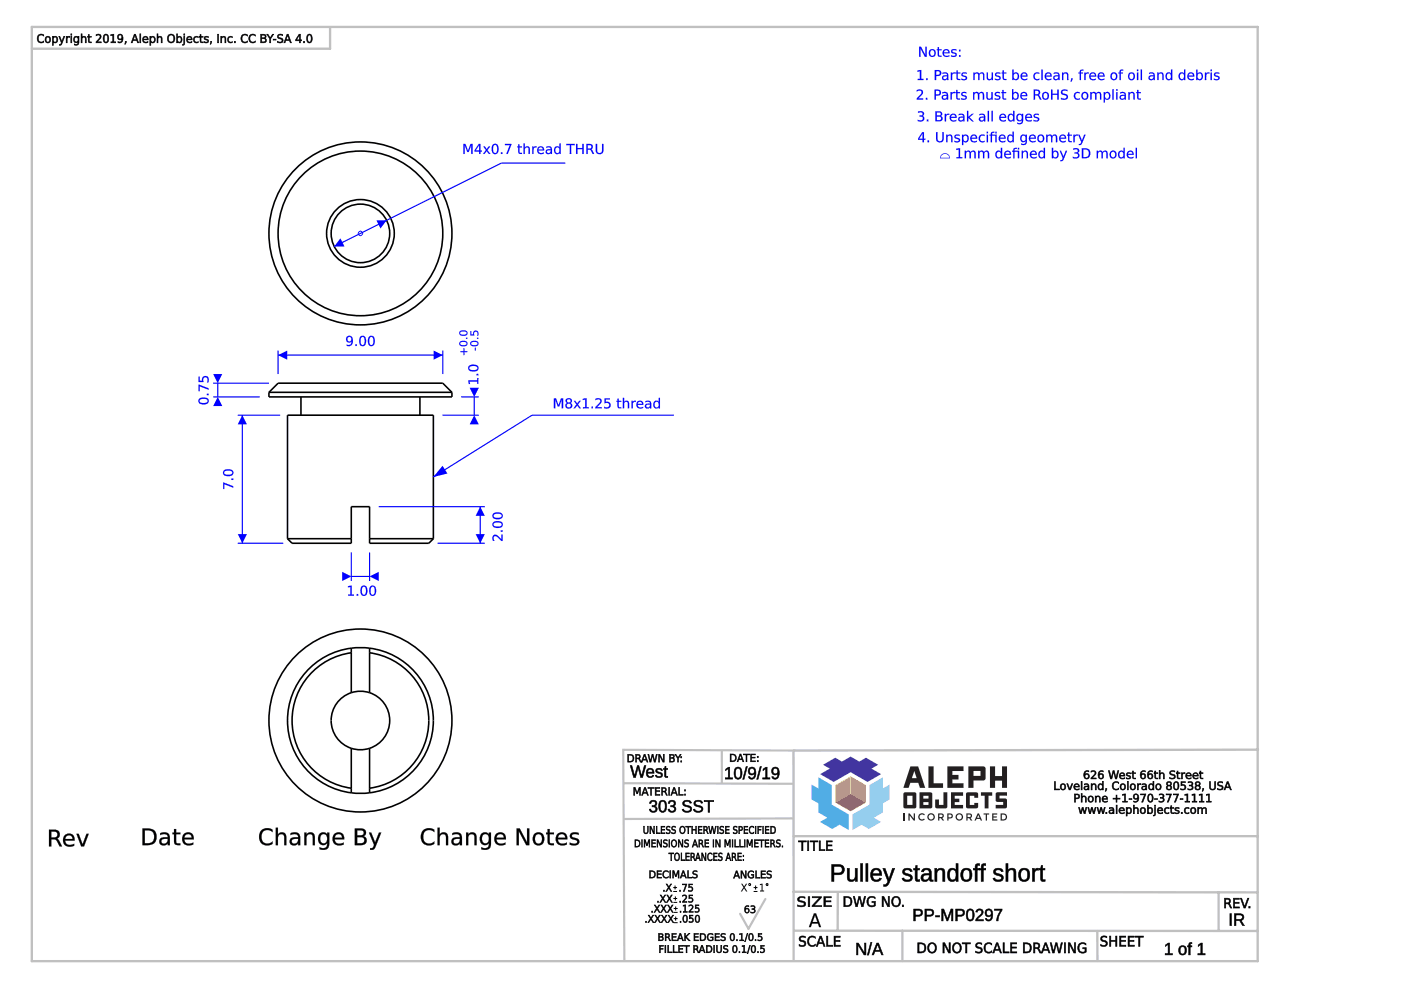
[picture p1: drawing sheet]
<svg xmlns="http://www.w3.org/2000/svg" width="297mm" height="210mm" viewBox="0 0 297 210" stroke-linecap="round" stroke-linejoin="round" font-family="sans-serif">
<g fill="none" stroke="#000" stroke-width=".34">
<path d="M57 83.2l2-2h34.9l1.9 2M57 83.2h38.8M57 83.2v1h38.8v-1M63.8 84.2v3.8M89 84.2v3.8M61 114.2l.9 1h12.6v-1M61 114.2h13.5M61 114.2v-26.2h30.9v26.2M74.5 114.2v-6.8h3.9v6.8M78.4 114.2v1h12.5l1-1M78.4 114.2h13.5M74.5 138.4a14.5 14.5 0 0 0-12.6 14.4 14.5 14.5 0 0 0 12.6 14.3"/>
<path d="M74.5 137.4v1M74.5 137.4l1.9-.1 2 .1M74.5 137.4a15.5 15.5 0 0 0-13.5 15.4 15.5 15.5 0 0 0 13.5 15.3M74.5 138.4v8.5M78.4 138.4a14.5 14.5 0 0 1 12.5 14.4 14.5 14.5 0 0 1-12.5 14.3M78.4 137.4v1M78.4 137.4a15.5 15.5 0 0 1 13.5 15.4 15.5 15.5 0 0 1-13.5 15.3M78.4 138.4v8.5M74.5 146.9a6.2 6.2 0 0 0-4.3 5.9 6.2 6.2 0 0 0 4.3 5.9M74.5 158.7l1.6 .3 2.3-.3M74.5 146.9l1.6-.3 2.3 .3M74.5 158.7v8.4"/>
<path d="M78.4 146.9a6.2 6.2 0 0 1 4.2 5.9 6.2 6.2 0 0 1-4.2 5.9M78.4 158.7v8.4M74.5 167.1v1M74.5 168.1l1.9 .1 2-.1M78.4 167.1v1"/>
<circle cx="76.4" cy="49.5" r="19.4"/>
<circle cx="76.4" cy="49.5" r="6.2"/>
<circle cx="76.4" cy="49.5" r="7.2"/>
<circle cx="76.4" cy="49.5" r="17.5"/>
<circle cx="76.4" cy="152.8" r="19.4"/>
</g>
<path d="M50.4 88h9M51.4 88v27.2M50.4 115.2h9.7" fill="none" stroke="#00f" stroke-width=".24"/>
<g fill="#00f">
<path d="M51.4 88l.9 2h-1.9z"/>
<path d="M50.4 113.2h1.9l-.9 2z"/>
<path d="M47.3 102.3l2.1 .8v.3l-1.8-.7v1h-.3zM49.1 101.5h.3v.3h-.3zM47.6 100l-.1 .1a.87 .87 0 0 0 1.4 .5 .43 .43 0 0 0 .3-.5 .43 .43 0 0 0-.6-.3zM47.4 99.8a1.27 1.27 0 0 1 2.1 .4 1.23 1.23 0 0 1-2.2 .2z"/>
<path d="M47.3 102.3l2.2 .8v.3l-1.9-.7v1h-.3zM47.3 102.3v1.4h.3l-.1-1.1 1.9 .8v-.3zM49.1 101.4h.4v.4h-.4zM49.1 101.5v.3h.3v-.3zM47.6 100a.57 .57 0 0 0 .2 .6 .57 .57 0 0 0 .6 .1l.2-.1a.44 .44 0 0 0 .6-.4 .44 .44 0 0 0-.6-.4h-.7zM47.6 100a1.17 1.17 0 0 1 1.7 .2 1.09 1.09 0 0 1-1.8 0zM47.4 99.8a1.29 1.29 0 0 1 2.1 .4 1.25 1.25 0 0 1-2.2 .2zM47.4 99.8a.78 .78 0 0 0 .1 .9 .78 .78 0 0 0 .9 .2 .78 .78 0 0 0 1.1-.7 .78 .78 0 0 0-1.1-.7l-.6 .1z"/>
<path d="M75.9 49.5a.56 .56 0 0 1 1.1 0 .56 .56 0 0 1-1.1 0zM76 49.5a.4 .4 0 0 0 .8 0 .4 .4 0 0 0-.8 0z"/>
</g>
<circle cx="76.4" cy="49.5" r=".1" fill="#00f"/>
<path d="M106.3 34.6l-35.4 17.7" fill="none" stroke="#00f" stroke-width=".24"/>
<g fill="#00f">
<path d="M79.8 46.7h2.2l-1.3 1.7z"/>
<path d="M72.2 50.5l.8 1.8h-2.1z"/>
</g>
<path d="M106.3 34.6h13.6" fill="none" stroke="#00f" stroke-width=".24"/>
<g fill="#00f">
<path d="M98.3 30.5h.4l.5 1.5 .6-1.5h.4v2.1h-.3v-1.8l-.5 1.4h-.3l-.6-1.4v1.8h-.2zM101.6 30.8l-.7 1.1h.7zM101.5 30.5h.4v1.4h.3v.2h-.3v.5h-.3v-.5h-1v-.2zM102.5 31.1h.3l.4 .5 .4-.5h.3l-.6 .7 .7 .8h-.4l-.4-.6-.5 .6h-.3l.6-.8zM104.8 30.8a1.22 1.22 0 0 0 .2 1.7 1.08 1.08 0 0 0 0-1.8zM104.6 30.6a.79 .79 0 0 1 .9 .1 .79 .79 0 0 1 .2 .9 .79 .79 0 0 1-.7 1.1 .79 .79 0 0 1-.8-1.1l.1-.6zM106.2 32.3h.3v.3h-.3zM107.1 30.5h1.3l-.7 2.1h-.3l.7-1.8h-1zM109.9 30.6h.2v.5h.6v.2h-.6v1l.6 .1v.2h-.6l-.2-.2v-1.1h-.2v-.2h.2zM111 30.4h.3v.9a.58 .58 0 0 1 .7-.3 .58 .58 0 0 1 .3 .7v.9h-.2v-.9a.41 .41 0 0 0-.5-.5 .41 .41 0 0 0-.3 .5v.9h-.3zM112.9 31.1h.2v.2l.2-.2 .5-.1v.3a.47 .47 0 0 0-.5 0 .47 .47 0 0 0-.2 .5v.8h-.2zM114.1 31.2a.74 .74 0 0 1 .9-.1 .74 .74 0 0 1 .4 .8h-1.2a.68 .68 0 0 0 1.1 .4v.3a.9 .9 0 0 1-1.2-.2 .9 .9 0 0 1 0-1.2zM114.3 31.4l-.1 .3h.9l-.3-.4zM116.1 31.9l-.1 .1a.42 .42 0 0 0 .5 .5 .42 .42 0 0 0 .3-.7zM115.8 31.1a.77 .77 0 0 1 1.2 .6v.9h-.2v-.2a.56 .56 0 0 1-.7 .3 .56 .56 0 0 1-.4-.7 .56 .56 0 0 1 .7-.4h.4a.56 .56 0 0 0-.4-.4 .56 .56 0 0 0-.6 .2zM117.6 31.2l.5-.2 .5 .3v-.9h.3v2.2h-.3v-.2a.69 .69 0 0 1-.9 .1 .69 .69 0 0 1-.2-.9zM117.8 31.4a.56 .56 0 0 0 0 .7 .56 .56 0 0 0 .7 .2 .56 .56 0 0 0 .1-.8 .56 .56 0 0 0-.8-.1zM120.1 30.5h1.8v.3h-.8v1.8h-.3v-1.8h-.7zM122.1 30.5h.3v.9h1.1v-.9h.2v2.1h-.2v-1h-1.1v1h-.3zM124.3 30.5h.7a.59 .59 0 0 1 .7 .4 .59 .59 0 0 1-.4 .7l.7 1h-.3l-.4-.7-.4-.2h-.3v.9h-.3zM124.6 30.8v.7h.4a.38 .38 0 0 0 .4-.4 .38 .38 0 0 0-.4-.3zM126.3 30.5h.3v1.3a.53 .53 0 0 0 .5 .6 .53 .53 0 0 0 .5-.6v-1.3h.3v1.3a.81 .81 0 0 1-.8 .9 .81 .81 0 0 1-.8-.9z"/>
<path d="M98.2 30.5h.5l.5 1.5 .6-1.5h.4v2.2h-.3v-1.9l-.5 1.4h-.3l-.6-1.4v1.9h-.3zM98.3 30.5v2.1h.2v-1.9l.6 1.5h.3l.5-1.5v1.9h.3v-2.1h-.4l-.6 1.5-.5-1.5zM101.6 30.8l-.7 1.1h.7zM101.6 30.7v1.2h-.8zM101.5 30.5h.4v1.4h.3v.3l-.3-.1v.6h-.3v-.6l-1 .1v-.3zM101.5 30.5l-.9 1.4v.2h1v.5h.3l-.1-.5h.4v-.2h-.4l.1-1.4zM102.4 31h.4l.4 .6 .4-.6h.4l-.7 .8 .7 .9h-.4l-.4-.7-.5 .7h-.3l.6-.9zM102.5 31.1l.5 .7-.6 .8h.3l.5-.6 .4 .6h.4l-.7-.8 .6-.7h-.3l-.4 .5-.4-.5zM104.8 30.8a1.22 1.22 0 0 0 .2 1.6 1.07 1.07 0 0 0 0-1.7zM104.7 30.8a.55 .55 0 0 1 .7 .1 .55 .55 0 0 1 0 .7 .55 .55 0 0 1 0 .7 .55 .55 0 0 1-.7 .1 1.62 1.62 0 0 1 0-1.6zM104.6 30.6a.8 .8 0 0 1 .9 .1 .8 .8 0 0 1 .2 .9 .81 .81 0 0 1-.7 1.1 .81 .81 0 0 1-.8-1.1l.1-.6zM104.6 30.6a1.26 1.26 0 0 0 .4 2.1 1.22 1.22 0 0 0 .2-2.2zM106.2 32.3h.3v.4h-.3zM106.2 32.3v.3h.3v-.3zM107 30.5h1.4l-.7 2.2h-.4l.8-1.9h-1.1zM107.1 30.5v.3l1-.1-.7 1.9h.3l.7-2.1zM109.9 30.6h.2v.5l.6-.1v.3h-.6l.1 1 .5 .1v.2a.6 .6 0 0 1-.8-.5v-.8h-.2v-.3l.2 .1zM109.9 30.6v.5h-.2v.2l.2-.1v1.2l.3 .2h.5v-.2h-.5l-.1-.3v-.9l.6 .1v-.2h-.6v-.5zM111 30.4h.3v.9a.58 .58 0 0 1 .7-.3 .58 .58 0 0 1 .4 .7v1h-.3v-1a.4 .4 0 0 0-.5-.4 .4 .4 0 0 0-.3 .4v1h-.3zM111 30.4v2.2h.3v-.9a.43 .43 0 0 1 .3-.5 .43 .43 0 0 1 .5 .5v.9h.2v-.9a.57 .57 0 0 0-.4-.7 .57 .57 0 0 0-.6 .3v-.9zM112.8 31h.3v.3l.2-.2 .5-.1v.3a.45 .45 0 0 0-.5 0 .45 .45 0 0 0-.2 .5v.9h-.3zM112.9 31.1v1.5h.2v-.8a.46 .46 0 0 1 .2-.5 .46 .46 0 0 1 .5 0v-.3l-.5 .1-.2 .3v-.3zM114.1 31.2a.74 .74 0 0 1 .9-.1 .74 .74 0 0 1 .4 .8h-1.2a.7 .7 0 0 0 1.1 .4 .53 .53 0 0 1-.8 .4 .88 .88 0 0 1-.4-1.5zM114.1 31.3a.88 .88 0 0 0 0 1.1 .88 .88 0 0 0 1.2 .1v-.2a.69 .69 0 0 1-.7 .2 .69 .69 0 0 1-.5-.6h1.2a.72 .72 0 0 0-.3-.8 .72 .72 0 0 0-.9 .2zM114.3 31.4l-.1 .3h.9l-.3-.4zM114.3 31.3a.46 .46 0 0 1 .5-.1 .46 .46 0 0 1 .3 .5h-.9zM116.1 31.9l-.1 .1a.37 .37 0 0 0 .3 .5 .37 .37 0 0 0 .4-.4l.1-.3zM116.1 31.9l.7-.1a.45 .45 0 0 1-.3 .6 .45 .45 0 0 1-.6-.2zM115.8 31.1a.79 .79 0 0 1 1.2 .6v1h-.2v-.3a.57 .57 0 0 1-.8 .3 .57 .57 0 0 1-.3-.7 .57 .57 0 0 1 .7-.4h.4a.57 .57 0 0 0-.4-.4 .57 .57 0 0 0-.6 .2zM115.8 31.1v.3a.6 .6 0 0 1 1 .3 .71 .71 0 0 0-.8 0 .71 .71 0 0 0-.3 .7 .6 .6 0 0 0 1.1-.1v.3h.2v-.9a.76 .76 0 0 0-1.2-.6zM117.6 31.2a.59 .59 0 0 1 1 .1v-.9h.3v2.3h-.3v-.3a.6 .6 0 0 1-.6 .3 .6 .6 0 0 1-.5-.4v-.7zM117.7 31.3a.77 .77 0 0 0-.2 1 .77 .77 0 0 0 1 .2l.1-.2v.3h.3v-2.2h-.3v.9a.58 .58 0 0 0-.9 0zM117.9 31.4a.55 .55 0 0 0-.1 .7 .55 .55 0 0 0 .7 .2 .55 .55 0 0 0 .1-.7 .55 .55 0 0 0-.7-.2zM117.8 31.4a.59 .59 0 0 1 .9 .2 .59 .59 0 0 1-.3 .8 .62 .62 0 0 1-.7-.3 .62 .62 0 0 1 .1-.7zM120 30.5h1.9v.3h-.8v1.9h-.3v-1.9h-.8zM120.1 30.5v.3l.7-.1v1.9h.3v-1.9l.8 .1v-.3zM122.1 30.5h.3v.9h1.1l-.1-.9h.4v2.2h-.4v-1.1h-1v1.1h-.3zM122.1 30.5v2.1h.3v-1h1.1v1h.2v-2.1h-.2v.9h-1.1v-.9zM124.3 30.5h.7a.61 .61 0 0 1 .7 .4 .61 .61 0 0 1-.4 .8l.7 1h-.3l-.5-.9-.6-.1v1h-.3zM124.3 30.5v2.1h.3v-.9l.6 .1 .5 .8h.3l-.7-1a.58 .58 0 0 0 .4-.7 .58 .58 0 0 0-.7-.4zM124.6 30.8v.7h.4a.36 .36 0 0 0 .4-.4 .36 .36 0 0 0-.4-.3zM124.6 30.7h.4a.39 .39 0 0 1 .4 .4 .39 .39 0 0 1-.4 .4h-.4zM126.3 30.5h.3v1.3a.52 .52 0 0 0 .5 .6 .52 .52 0 0 0 .5-.6v-1.3h.3v1.3a.83 .83 0 0 1-.8 .9 .83 .83 0 0 1-.8-.9zM126.3 30.5v1.3a.8 .8 0 0 0 .8 .9 .8 .8 0 0 0 .8-.9v-1.3h-.3l.1 1.3a.55 .55 0 0 1-.6 .7 .55 .55 0 0 1-.5-.7v-1.3z"/>
</g>
<path d="M74.5 117.1v6.1M78.4 117.1v6.1M74.5 122.2h3.9" fill="none" stroke="#00f" stroke-width=".24"/>
<g fill="#00f">
<path d="M78.4 122.2l1.9-1v2z"/>
<path d="M72.5 121.2l2 1-2 1z"/>
<path d="M73.8 124.3l.8-.1v1.9h.4v.2h-1.2v-.2h.5v-1.7l-.5 .2zM75.6 125.9h.3v.4h-.3zM77 124.4a1.22 1.22 0 0 0 .2 1.7 1.08 1.08 0 0 0 0-1.7zM76.8 124.3a.79 .79 0 0 1 .9 .1 .79 .79 0 0 1 .2 .8 .79 .79 0 0 1-.7 1.1 .79 .79 0 0 1-.8-1.1l.1-.6zM78.8 124.4a1.22 1.22 0 0 0 .2 1.7 1.08 1.08 0 0 0 0-1.7zM78.6 124.3a.79 .79 0 0 1 .9 .1 .79 .79 0 0 1 .2 .8 .79 .79 0 0 1-.7 1.1 .79 .79 0 0 1-.7-1.1l.1-.6z"/>
<path d="M73.8 124.3l.8-.1v1.9h.5v.2h-1.3v-.2h.5v-1.6l-.5 .1zM73.8 124.3v.3l.5-.2v1.7h-.5v.2h1.2v-.2h-.4v-1.9zM75.6 125.9h.3v.4h-.3zM75.6 125.9v.4h.3v-.4zM77 124.4a1.22 1.22 0 0 0 .2 1.7 1.07 1.07 0 0 0 0-1.7zM76.9 124.5a.55 .55 0 0 1 .7 .1 .55 .55 0 0 1 0 .6 .55 .55 0 0 1 0 .7 .55 .55 0 0 1-.7 .1 1.62 1.62 0 0 1 0-1.5zM76.7 124.3a.8 .8 0 0 1 1 0 .8 .8 0 0 1 .2 .9 .81 .81 0 0 1-.7 1.2 .81 .81 0 0 1-.8-1.2l.1-.6zM76.8 124.3a1.26 1.26 0 0 0 .4 2 1.22 1.22 0 0 0 .2-2.1zM78.8 124.4a1.22 1.22 0 0 0 .2 1.7 1.07 1.07 0 0 0 0-1.7zM78.8 124.5a.55 .55 0 0 1 .6 .1 .55 .55 0 0 1 .1 .6 .55 .55 0 0 1-.1 .7 .55 .55 0 0 1-.6 .1 1.62 1.62 0 0 1 0-1.5zM78.6 124.3a.8 .8 0 0 1 .9 0 .8 .8 0 0 1 .3 .9 .81 .81 0 0 1-.8 1.2 .81 .81 0 0 1-.7-1.2v-.6zM78.6 124.3a1.26 1.26 0 0 0 .4 2 1.22 1.22 0 0 0 .2-2.1z"/>
</g>
<path d="M80.3 107.4h22.5M92.8 115.2h10M101.8 107.4v7.8" fill="none" stroke="#00f" stroke-width=".24"/>
<g fill="#00f">
<path d="M100.8 113.2h2l-1 2z"/>
<path d="M101.8 107.4l1 2h-2z"/>
<path d="M104.6 113.6a.9 .9 0 0 1 1.3 .4l.4 .4v-1h.3v1.3h-.3l-.6-.6a.53 .53 0 0 0-.6-.4 .53 .53 0 0 0-.4 .5l.1 .5h-.3l-.1-.3zM106.2 112.5h.4v.3h-.4zM104.7 111v.1a.87 .87 0 0 0 1.3 .5 .43 .43 0 0 0 .3-.5 .43 .43 0 0 0-.5-.3zM104.5 110.8a1.27 1.27 0 0 1 2.1 .4 1.23 1.23 0 0 1-2.2 .2zM104.7 109.1v.1a.87 .87 0 0 0 1.3 .6 .43 .43 0 0 0 .3-.6 .43 .43 0 0 0-.5-.3zM104.5 109a1.27 1.27 0 0 1 2.1 .4 1.23 1.23 0 0 1-2.2 .2z"/>
<path d="M104.6 113.6a1.12 1.12 0 0 1 1.5 .5l.2 .3v-1.1h.3v1.4a.57 .57 0 0 1-.7-.4l-.2-.2a.51 .51 0 0 0-.6-.4 .51 .51 0 0 0-.4 .5l.1 .5a.6 .6 0 0 1-.5-.4 .6 .6 0 0 1 .2-.6zM104.6 113.6l-.2 .8 .1 .3h.3a.53 .53 0 0 1-.1-.8 .53 .53 0 0 1 .8 0l.8 .8h.3v-1.3h-.3v1l-1.1-1h-.4zM106.2 112.4h.4v.4h-.4zM106.2 112.5v.3h.4v-.3zM104.7 111a.57 .57 0 0 0 .2 .6 .57 .57 0 0 0 .6 0h.3a.44 .44 0 0 0 .6-.4 .44 .44 0 0 0-.6-.4h-.8zM104.7 111a1.17 1.17 0 0 1 1.7 .2 1.09 1.09 0 0 1-1.8 0zM104.5 110.8a1.29 1.29 0 0 1 2.1 .4 1.25 1.25 0 0 1-2.2 .2zM104.5 110.8a.78 .78 0 0 0 .1 .9 .78 .78 0 0 0 .9 .2 .78 .78 0 0 0 1.1-.7 .78 .78 0 0 0-1.1-.7l-.6 .1zM104.7 109.2a.57 .57 0 0 0 .2 .5 .57 .57 0 0 0 .6 .1h.3a.44 .44 0 0 0 .6-.4 .44 .44 0 0 0-.6-.5l-.8 .1zM104.7 109.1a1.17 1.17 0 0 1 1.7 .3 1.09 1.09 0 0 1-1.8 0zM104.5 109a1.29 1.29 0 0 1 2.1 .4 1.25 1.25 0 0 1-2.2 .2zM104.5 109a.78 .78 0 0 0 .1 .9 .78 .78 0 0 0 .9 .2 .78 .78 0 0 0 1.1-.7 .78 .78 0 0 0-1.1-.8l-.6 .1z"/>
</g>
<path d="M45.2 84.2h9.9M45.2 81.2h11.8M46.2 81.2v3" fill="none" stroke="#00f" stroke-width=".24"/>
<g fill="#00f">
<path d="M45.2 79.3h1.9l-.9 1.9z"/>
<path d="M46.2 84.2l.9 1.9h-1.9z"/>
<path d="M42.4 84.8l-.1 .1a.87 .87 0 0 0 1.4 .5 .43 .43 0 0 0 .3-.5 .43 .43 0 0 0-.6-.3zM42.2 84.6a1.27 1.27 0 0 1 2.1 .4 1.23 1.23 0 0 1-2.2 .2zM43.9 83.5h.3v.3h-.3zM42.1 81.6l2.1 .7v.3l-1.9-.7v1h-.2zM42.1 79.9h.2v.8h.6a.78 .78 0 0 1 .8-1 .78 .78 0 0 1 .5 1.2v.2h-.3a.56 .56 0 0 0 0-.9 .56 .56 0 0 0-.8 .1l.1 .7h-1.1z"/>
<path d="M42.4 84.8a.57 .57 0 0 0 .2 .6 .57 .57 0 0 0 .6 0h.2a.44 .44 0 0 0 .6-.4 .44 .44 0 0 0-.6-.4h-.7zM42.4 84.8a1.17 1.17 0 0 1 1.7 .2 1.09 1.09 0 0 1-1.8 0zM42.2 84.6a1.29 1.29 0 0 1 2.1 .4 1.25 1.25 0 0 1-2.2 .2zM42.2 84.6a.78 .78 0 0 0 .1 .9 .78 .78 0 0 0 .9 .2 .78 .78 0 0 0 1.1-.7 .78 .78 0 0 0-1.1-.7l-.6 .1zM43.8 83.5h.4v.3h-.4zM43.9 83.5v.3h.3v-.3zM42.1 81.5l2.1 .8v.4l-1.9-.8 .1 1h-.3zM42.1 81.6v1.3h.2v-1l1.9 .7v-.3zM42.1 79.9h.3l-.1 .8h.6a.77 .77 0 0 1 .7-1 .77 .77 0 0 1 .7 1.1l-.1 .3h-.3a.55 .55 0 0 0 0-.8 .55 .55 0 0 0-.8 0l.1 .7h-1.1zM42.1 79.9v1.1h1.1a.58 .58 0 0 1-.1-.8 .58 .58 0 0 1 .8-.1 .58 .58 0 0 1 .1 .9l-.1 .1h.3a.81 .81 0 0 0-.1-1.1 .81 .81 0 0 0-1.1-.1l-.1 .4v.4h-.6v-.8z"/>
</g>
<path d="M59 74.3v5M59 75.3h34.9M93.9 74.3v5" fill="none" stroke="#00f" stroke-width=".24"/>
<g fill="#00f">
<path d="M91.9 74.3l2 1-2 1z"/>
<path d="M59 75.3l1.9-1v2z"/>
<path d="M73.6 71.4a.8 .8 0 0 1 .9-.1 .8 .8 0 0 1 .3 1 .93 .93 0 0 1-.3 .9 .93 .93 0 0 1-1 .1v-.2a.67 .67 0 0 0 .7 0 .67 .67 0 0 0 .3-.7 .7 .7 0 0 1-1 0 .7 .7 0 0 1 .1-1zM73.6 71.9a.47 .47 0 0 0 .9 0 .47 .47 0 0 0-.9 0zM75.3 73h.3v.4h-.3zM76.7 71.5a1.22 1.22 0 0 0 .2 1.7 1.08 1.08 0 0 0 0-1.8zM76.5 71.3a.79 .79 0 0 1 .9 .1 .79 .79 0 0 1 .2 .9 .79 .79 0 0 1-.7 1.1 .79 .79 0 0 1-.8-1.1l.1-.6zM78.5 71.5a1.22 1.22 0 0 0 .2 1.7 1.08 1.08 0 0 0 0-1.8zM78.3 71.3a.79 .79 0 0 1 .9 .1 .79 .79 0 0 1 .3 .9 .79 .79 0 0 1-.8 1.1 .79 .79 0 0 1-.7-1.1l.1-.6z"/>
<path d="M73.5 71.4a.82 .82 0 0 1 1.1-.1 .82 .82 0 0 1 .2 1 .95 .95 0 0 1-.3 .9 .95 .95 0 0 1-1 .1v-.3a.65 .65 0 0 0 .7 .1 .65 .65 0 0 0 .3-.7h.1a.71 .71 0 0 1-1.1 0 .71 .71 0 0 1 0-1zM73.6 71.4a.68 .68 0 0 0-.1 1 .68 .68 0 0 0 1.1-.1 .68 .68 0 0 1-.3 .8 .68 .68 0 0 1-.8 0v.2a.98 .98 0 0 0 1.1-.2 .98 .98 0 0 0 .2-1.1 .73 .73 0 0 0-.4-.7 .73 .73 0 0 0-.8 .1zM73.6 71.9a.46 .46 0 0 0 .9 0 .46 .46 0 0 0-.9 0zM73.6 71.9a.5 .5 0 0 1 1 0 .5 .5 0 0 1-1 0zM75.3 73h.4v.4h-.4zM75.3 73v.4h.3v-.4zM76.7 71.5a1.22 1.22 0 0 0 .2 1.7 1.07 1.07 0 0 0 0-1.8zM76.6 71.5a.55 .55 0 0 1 .7 .1 .55 .55 0 0 1 0 .7 .55 .55 0 0 1 0 .7 .55 .55 0 0 1-.7 .1 1.62 1.62 0 0 1 0-1.6zM76.5 71.3a.8 .8 0 0 1 .9 .1 .8 .8 0 0 1 .2 .9 .81 .81 0 0 1-.7 1.1 .81 .81 0 0 1-.8-1.1l.1-.6zM76.5 71.3a1.26 1.26 0 0 0 .4 2.1 1.22 1.22 0 0 0 .2-2.2zM78.5 71.5a1.22 1.22 0 0 0 .2 1.7 1.07 1.07 0 0 0 0-1.8zM78.5 71.5a.55 .55 0 0 1 .6 .1 .55 .55 0 0 1 .1 .7 .55 .55 0 0 1-.1 .7 .55 .55 0 0 1-.6 .1 1.62 1.62 0 0 1 0-1.6zM78.3 71.3a.8 .8 0 0 1 1 .1 .8 .8 0 0 1 .2 .9 .81 .81 0 0 1-.8 1.1 .81 .81 0 0 1-.7-1.1l.1-.6zM78.3 71.3a1.26 1.26 0 0 0 .4 2.1 1.22 1.22 0 0 0 .2-2.2z"/>
<path d="M194.9 9.9h.4l.9 1.8v-1.8h.3v2.1h-.4l-.9-1.7v1.7h-.3zM197.3 10.8a.56 .56 0 0 0-.1 .7 .56 .56 0 0 0 .8 .2 .56 .56 0 0 0 .1-.8 .56 .56 0 0 0-.8-.1zM196.9 11.2a.8 .8 0 0 1 1.6 0 .8 .8 0 0 1-1.6 0zM198.8 10h.3v.4h.5v.2h-.5v1.1l.5 .1v.2h-.6l-.1-.2-.1-1.2h-.2v-.2h.2zM200.1 10.6a.74 .74 0 0 1 .9-.1 .74 .74 0 0 1 .3 .8h-1.2a.68 .68 0 0 0 1.2 .4v.3a.9 .9 0 0 1-1.2-.2 .9 .9 0 0 1 0-1.2zM200.3 10.8l-.2 .3h1l-.3-.4zM201.8 10.5h.9l.1 .2a.43 .43 0 0 0-.5-.1 .43 .43 0 0 0-.3 .4 .65 .65 0 0 1 .6 .3 .65 .65 0 0 1 .1 .6l-.9 .1h-.2v-.3a.56 .56 0 0 0 1-.2h-.1a.64 .64 0 0 1-.6-.3 .64 .64 0 0 1-.1-.7zM203.3 11.7h.3v.3h-.3zM203.3 10.5h.3v.4h-.3z"/>
<path d="M194.9 9.9h.4l.9 1.8v-1.8h.3v2.2h-.4l-.9-1.8v1.8h-.3zM194.9 9.9v2.1h.3l-.1-1.8 1 1.8h.4v-2.1h-.3v1.8l-.9-1.8zM197.3 10.8a.55 .55 0 0 0-.1 .7 .55 .55 0 0 0 .8 .2 .55 .55 0 0 0 .1-.8 .55 .55 0 0 0-.8-.1zM197.3 10.8a.59 .59 0 0 1 .8 .2 .59 .59 0 0 1-.3 .8 .62 .62 0 0 1-.6-.3 .62 .62 0 0 1 .1-.7zM196.8 11.2a.85 .85 0 0 1 1.7 0 .85 .85 0 0 1-1.7 0zM196.9 11.2a.79 .79 0 0 0 1.5 0 .79 .79 0 0 0-1.5 0zM198.8 10h.3v.4h.5v.3h-.5v1l.5 .1v.2a.6 .6 0 0 1-.8-.5v-.9l-.2 .1v-.3h.2zM198.8 10v.5l-.2-.1v.2h.2l.1 1.2 .2 .2h.5v-.2h-.5v-.3v-.9h.5v-.2l-.5 .1v-.5zM200 10.6a.74 .74 0 0 1 1-.1 .74 .74 0 0 1 .3 .8h-1.2a.7 .7 0 0 0 1.2 .4 .53 .53 0 0 1-.9 .4 .88 .88 0 0 1-.4-1.5zM200.1 10.6a.88 .88 0 0 0 0 1.2 .88 .88 0 0 0 1.2 .1v-.2a.69 .69 0 0 1-.7 .2 .69 .69 0 0 1-.5-.6h1.2a.72 .72 0 0 0-.4-.8 .72 .72 0 0 0-.8 .1zM200.3 10.8l-.2 .3h1l-.3-.4zM200.3 10.7a.46 .46 0 0 1 .5-.1 .46 .46 0 0 1 .3 .5h-1zM201.8 10.5l.3-.1a.43 .43 0 0 1 .4 0 .43 .43 0 0 1 .3 .4 .42 .42 0 0 0-.5-.2 .42 .42 0 0 0-.3 .4l.3 .1a.52 .52 0 0 1 .5 .7 .52 .52 0 0 1-.7 .3l-.5-.1v-.3a.55 .55 0 0 0 1-.2l-.9-.3-.1-.3zM201.8 10.5a.46 .46 0 0 0-.1 .6 .46 .46 0 0 0 .5 .2l.3 .1a.36 .36 0 0 1-.1 .5 .36 .36 0 0 1-.5-.1l-.3-.1v.3a.73 .73 0 0 0 1.2-.6l-.9-.4a.53 .53 0 0 1 .9-.3v-.2zM203.3 11.7h.3v.4h-.3zM203.3 11.7v.3h.3v-.3zM203.3 10.5h.3v.4h-.3zM203.3 10.5v.4h.3v-.4z"/>
<path d="M194.5 14.9l.8-.1v1.9h.5v.3h-1.2v-.3h.4v-1.6l-.5 .1zM196.4 16.6h.3v.4h-.3zM198.5 15.1v.8h.3a.4 .4 0 0 0 .5-.4 .4 .4 0 0 0-.5-.4zM198.2 14.8h.6a.64 .64 0 0 1 .8 .7 .64 .64 0 0 1-.8 .6h-.3v.9h-.3zM200.1 16.2l-.1 .1a.42 .42 0 0 0 .5 .5 .42 .42 0 0 0 .3-.6zM199.8 15.4a.77 .77 0 0 1 1.3 .7v.9h-.3v-.3a.56 .56 0 0 1-.7 .3 .56 .56 0 0 1-.4-.7 .56 .56 0 0 1 .7-.3h.4a.56 .56 0 0 0-.4-.5 .56 .56 0 0 0-.6 .2zM201.6 15.4h.3v.2l.2-.2h.4v.2a.47 .47 0 0 0-.5 .1 .47 .47 0 0 0-.1 .4v.9h-.3zM202.8 14.9h.3v.5h.5v.2h-.5v1l.5 .1v.3l-.6-.1-.2-.1v-1.2h-.2v-.2h.2zM204 15.5l.8-.1 .2 .3a.43 .43 0 0 0-.5-.2 .43 .43 0 0 0-.3 .4 .65 .65 0 0 1 .6 .3 .65 .65 0 0 1 .1 .7l-.9 .1-.2-.1v-.3a.56 .56 0 0 0 1-.1l-.1-.1a.64 .64 0 0 1-.6-.3 .64 .64 0 0 1-.1-.6zM206.4 15.4h.2v.2a.54 .54 0 0 1 .5-.3 .54 .54 0 0 1 .5 .4 .56 .56 0 0 1 .7-.3 .56 .56 0 0 1 .4 .6v1h-.3v-1a.39 .39 0 0 0-.4-.4 .39 .39 0 0 0-.3 .5v.9h-.3v-1a.39 .39 0 0 0-.4-.4 .39 .39 0 0 0-.4 .5v.9h-.2zM209.2 15.4h.3v.9a.41 .41 0 0 0 .4 .5 .41 .41 0 0 0 .4-.5v-.9h.2v1.6h-.2v-.3a.58 .58 0 0 1-.7 .3 .58 .58 0 0 1-.4-.7zM211.1 15.5l.9-.1 .1 .3a.43 .43 0 0 0-.5-.2 .43 .43 0 0 0-.3 .4 .65 .65 0 0 1 .6 .3 .65 .65 0 0 1 .1 .7l-.9 .1-.2-.1v-.3a.56 .56 0 0 0 1-.1l-.1-.1a.64 .64 0 0 1-.6-.3 .64 .64 0 0 1-.1-.6zM212.6 14.9h.2v.5h.6v.2h-.6l.1 1 .5 .1v.3l-.6-.1-.2-.1v-1.2h-.2v-.2h.2zM215 15.7a.56 .56 0 0 0-.1 .8 .56 .56 0 0 0 .8 .1 .56 .56 0 0 0 .1-.7 .56 .56 0 0 0-.8-.2zM214.6 14.8h.3v.8a.69 .69 0 0 1 .9-.1 .69 .69 0 0 1 .2 .9 .62 .62 0 0 1-.4 .6 .62 .62 0 0 1-.7-.3v.3h-.3zM216.6 15.6a.74 .74 0 0 1 .9-.2 .74 .74 0 0 1 .4 .8h-1.3a.68 .68 0 0 0 1.2 .4v.3a.9 .9 0 0 1-1.2-.1 .9 .9 0 0 1 0-1.2zM216.8 15.7l-.1 .3h.9l-.3-.4zM219.3 15.6l.7-.3 .4 .1v.3a.61 .61 0 0 0-.9 .1 .61 .61 0 0 0 0 .8 .61 .61 0 0 0 .9 .1v.2a.86 .86 0 0 1-1.2-.2 .86 .86 0 0 1 .1-1.1zM220.8 14.8h.3v2.2h-.3zM221.7 15.6a.74 .74 0 0 1 .9-.2 .74 .74 0 0 1 .4 .8h-1.2a.68 .68 0 0 0 1.1 .4v.3a.9 .9 0 0 1-1.2-.1 .9 .9 0 0 1 0-1.2zM221.9 15.7l-.1 .3h.9l-.2-.4zM223.7 16.2l-.1 .1a.42 .42 0 0 0 .5 .5 .42 .42 0 0 0 .3-.6zM223.4 15.4a.77 .77 0 0 1 1.2 .7v.9h-.2v-.3a.56 .56 0 0 1-.7 .3 .56 .56 0 0 1-.4-.7 .56 .56 0 0 1 .7-.3h.4a.56 .56 0 0 0-.4-.5 .56 .56 0 0 0-.6 .2zM225.2 15.4h.2v.2a.58 .58 0 0 1 .7-.2 .58 .58 0 0 1 .4 .6v1h-.3v-1a.41 .41 0 0 0-.4-.4 .41 .41 0 0 0-.4 .5v.9h-.2zM227.1 16.6h.3v.3l-.2 .4h-.2zM229 14.9l.7-.1v.2l-.5 .1v.3h.4v.2h-.4v1.4h-.3v-1.4h-.2v-.2h.2zM229.9 15.4h.3v.2l.2-.2h.4v.2a.47 .47 0 0 0-.5 .1 .47 .47 0 0 0-.1 .4v.9h-.3zM231.1 15.6a.74 .74 0 0 1 .9-.2 .74 .74 0 0 1 .4 .8h-1.2a.68 .68 0 0 0 1.1 .4v.3a.9 .9 0 0 1-1.1-.1 .9 .9 0 0 1-.1-1.2zM231.4 15.7l-.2 .3h.9l-.2-.4zM232.9 15.6a.74 .74 0 0 1 .9-.2 .74 .74 0 0 1 .4 .8h-1.2a.68 .68 0 0 0 1.1 .4v.3a.9 .9 0 0 1-1.2-.1 .9 .9 0 0 1 0-1.2zM233.2 15.7l-.2 .3h.9l-.2-.4zM235.8 15.7a.56 .56 0 0 0-.1 .8 .56 .56 0 0 0 .8 .1 .56 .56 0 0 0 .1-.7 .56 .56 0 0 0-.8-.2zM235.4 16.1a.8 .8 0 0 1 1.6 0 .8 .8 0 0 1-1.6 0zM237.5 14.9l.6-.1v.2l-.5 .1v.3h.5v.2h-.5v1.4h-.2v-1.4h-.3v-.2h.3zM239.6 15.7a.56 .56 0 0 0-.1 .8 .56 .56 0 0 0 .7 .1 .56 .56 0 0 0 .1-.7 .56 .56 0 0 0-.7-.2zM239.1 16.1a.8 .8 0 0 1 1.6 0 .8 .8 0 0 1-1.6 0zM241.1 15.4h.2v1.6h-.2zM241.1 14.8h.2v.3h-.2zM241.9 14.8h.2v2.2h-.2zM243.9 16.2l-.1 .1a.42 .42 0 0 0 .5 .5 .42 .42 0 0 0 .3-.6zM243.6 15.4a.77 .77 0 0 1 1.2 .7v.9h-.2v-.3a.56 .56 0 0 1-.7 .3 .56 .56 0 0 1-.4-.7 .56 .56 0 0 1 .7-.3h.4a.56 .56 0 0 0-.4-.5 .56 .56 0 0 0-.6 .2zM245.4 15.4h.2v.2a.58 .58 0 0 1 .7-.2 .58 .58 0 0 1 .4 .6v1h-.3v-1a.41 .41 0 0 0-.4-.4 .41 .41 0 0 0-.4 .5v.9h-.2zM247.3 15.6l.5-.3 .5 .3v-.8h.2v2.2h-.2v-.3a.69 .69 0 0 1-1 .2 .69 .69 0 0 1-.2-1zM247.5 15.7a.56 .56 0 0 0-.1 .8 .56 .56 0 0 0 .8 .1 .56 .56 0 0 0 0-.7 .56 .56 0 0 0-.7-.2zM250.1 15.6l.4-.3 .5 .3v-.8h.3v2.2h-.3v-.3a.69 .69 0 0 1-.9 .2 .69 .69 0 0 1-.2-1zM250.3 15.7a.56 .56 0 0 0-.1 .8 .56 .56 0 0 0 .7 .1 .56 .56 0 0 0 .1-.7 .56 .56 0 0 0-.7-.2zM251.9 15.6a.74 .74 0 0 1 .9-.2 .74 .74 0 0 1 .4 .8h-1.2a.68 .68 0 0 0 1.1 .4v.3a.9 .9 0 0 1-1.1-.1 .9 .9 0 0 1-.1-1.2zM252.2 15.7l-.2 .3h.9l-.2-.4zM254 15.7a.56 .56 0 0 0-.1 .8 .56 .56 0 0 0 .8 .1 .56 .56 0 0 0 0-.7 .56 .56 0 0 0-.7-.2zM253.6 14.8h.3v.8a.69 .69 0 0 1 .9-.1 .69 .69 0 0 1 .2 .9 .62 .62 0 0 1-.4 .6 .62 .62 0 0 1-.7-.3v.3h-.3zM255.5 15.4h.2v.2l.2-.2h.5v.2a.47 .47 0 0 0-.5 .1 .47 .47 0 0 0-.2 .4v.9h-.2zM256.7 15.4h.2v1.6h-.2zM256.7 14.8h.2v.3h-.2zM257.5 15.5l.9-.1 .1 .3a.43 .43 0 0 0-.5-.2 .43 .43 0 0 0-.3 .4 .65 .65 0 0 1 .7 .3 .65 .65 0 0 1 0 .7l-.9 .1-.1-.1v-.3a.56 .56 0 0 0 .9-.1l-.1-.1a.64 .64 0 0 1-.6-.3 .64 .64 0 0 1-.1-.6z"/>
<path d="M194.5 14.9l.8-.1v1.9h.5v.3h-1.2v-.3h.4v-1.6l-.5 .1zM194.5 14.9v.3l.6-.1v1.6h-.5v.3h1.2v-.3h-.5v-1.9zM196.4 16.6h.3v.4h-.3zM196.4 16.6v.4h.3v-.4zM198.5 15.1v.8h.3a.38 .38 0 0 0 .4-.4 .38 .38 0 0 0-.4-.4zM198.5 15.1h.3a.41 .41 0 0 1 .5 .4 .41 .41 0 0 1-.5 .4h-.3zM198.2 14.8h.6a.65 .65 0 0 1 .8 .7 .65 .65 0 0 1-.8 .6h-.3v.9h-.3zM198.2 14.8v2.2h.3v-.9a.72 .72 0 0 0 .9-.2 .72 .72 0 0 0 0-.9zM200.1 16.3h-.1a.37 .37 0 0 0 .3 .5 .37 .37 0 0 0 .5-.3v-.3zM200.1 16.2h.7a.45 .45 0 0 1-.2 .5 .45 .45 0 0 1-.6-.2zM199.8 15.4a.79 .79 0 0 1 1.3 .7v.9h-.3v-.3a.57 .57 0 0 1-.7 .3 .57 .57 0 0 1-.4-.7 .57 .57 0 0 1 .7-.4l.4 .1a.57 .57 0 0 0-.4-.5 .57 .57 0 0 0-.6 .2zM199.8 15.4v.3a.6 .6 0 0 1 1 .3 .71 .71 0 0 0-.7 0 .71 .71 0 0 0-.3 .7 .6 .6 0 0 0 1 0v.3h.3v-.9a.76 .76 0 0 0-1.3-.6zM201.6 15.4h.3v.2l.2-.2 .4-.1v.3a.45 .45 0 0 0-.4 .1 .45 .45 0 0 0-.2 .4v.9h-.3zM201.6 15.4v1.6h.3l-.1-.9a.46 .46 0 0 1 .2-.5 .46 .46 0 0 1 .5 0v-.2h-.4l-.3 .3 .1-.3zM202.8 14.9h.3v.5h.5v.2h-.5v1l.5 .1v.3a.6 .6 0 0 1-.8-.6v-.8h-.2v-.2h.2zM202.8 14.9v.5h-.2v.2h.2v1.1l.3 .2 .5 .1v-.3h-.5l-.1-.3v-.8h.6v-.2h-.6l.1-.5zM204 15.4l.3-.1a.43 .43 0 0 1 .4 0 .43 .43 0 0 1 .3 .4 .42 .42 0 0 0-.5-.2 .42 .42 0 0 0-.3 .4l.3 .2a.52 .52 0 0 1 .5 .6 .52 .52 0 0 1-.7 .3l-.5-.1v-.3a.55 .55 0 0 0 .9-.1l-.8-.4-.1-.3zM204 15.5a.46 .46 0 0 0-.1 .5 .46 .46 0 0 0 .5 .3l.3 .1a.36 .36 0 0 1-.1 .4 .36 .36 0 0 1-.5 0l-.3-.2v.3a.73 .73 0 0 0 1.2-.5l-.9-.5a.53 .53 0 0 1 .9-.2v-.3zM206.4 15.4h.3l-.1 .2a.55 .55 0 0 1 .6-.3 .55 .55 0 0 1 .4 .4 .57 .57 0 0 1 .7-.4 .57 .57 0 0 1 .4 .7v1h-.3v-1a.38 .38 0 0 0-.4-.4 .38 .38 0 0 0-.3 .5v.9h-.3v-1a.38 .38 0 0 0-.4-.4 .38 .38 0 0 0-.3 .5v.9h-.3zM206.4 15.4v1.6h.2v-.9a.41 .41 0 0 1 .4-.6 .41 .41 0 0 1 .4 .5v1h.3v-.9a.41 .41 0 0 1 .3-.6 .41 .41 0 0 1 .4 .5v1h.3v-1a.55 .55 0 0 0-.4-.6 .55 .55 0 0 0-.7 .3 .53 .53 0 0 0-.5-.3 .53 .53 0 0 0-.5 .3v-.3zM209.2 15.4h.3v.9a.4 .4 0 0 0 .4 .5 .4 .4 0 0 0 .3-.5v-.9h.3v1.6h-.3l.1-.3a.58 .58 0 0 1-.7 .3 .58 .58 0 0 1-.4-.7zM209.2 15.4v.9a.57 .57 0 0 0 .4 .7 .57 .57 0 0 0 .7-.3v.3h.2v-1.6h-.2v.9a.43 .43 0 0 1-.4 .5 .43 .43 0 0 1-.5-.5l.1-.9zM211.1 15.4l.3-.1a.43 .43 0 0 1 .5 0 .43 .43 0 0 1 .2 .4 .42 .42 0 0 0-.5-.2 .42 .42 0 0 0-.3 .4l.3 .2a.52 .52 0 0 1 .6 .6 .52 .52 0 0 1-.8 .3l-.5-.1 .1-.3a.55 .55 0 0 0 .9-.1l-.8-.4-.2-.3zM211.1 15.5a.46 .46 0 0 0-.1 .5 .46 .46 0 0 0 .5 .3l.3 .1a.36 .36 0 0 1-.1 .4 .36 .36 0 0 1-.5 0l-.3-.2 .1 .3a.73 .73 0 0 0 1.1-.5l-.9-.5a.53 .53 0 0 1 .9-.2v-.3zM212.6 14.9h.3l-.1 .5h.6v.2h-.6l.1 1 .5 .1v.3a.6 .6 0 0 1-.8-.6v-.8h-.2v-.2h.2zM212.6 14.9v.5h-.2v.2h.2v1.1l.3 .2 .5 .1v-.3h-.5l-.1-.3v-.8h.6v-.2h-.6v-.5zM215 15.7a.55 .55 0 0 0-.1 .8 .55 .55 0 0 0 .8 .1 .55 .55 0 0 0 0-.7 .55 .55 0 0 0-.7-.2zM215 15.7a.59 .59 0 0 1 .8 .3 .59 .59 0 0 1-.3 .8 .62 .62 0 0 1-.6-.4 .62 .62 0 0 1 .1-.7zM214.6 14.7h.3v.9a.6 .6 0 0 1 .6-.3 .6 .6 0 0 1 .5 .4 .77 .77 0 0 1 0 1 .77 .77 0 0 1-1 .2l-.1-.2v.3h-.3zM214.6 14.8v2.2h.3v-.3a.68 .68 0 0 0 .9 .2 .68 .68 0 0 0 .2-1 .61 .61 0 0 0-.4-.5 .61 .61 0 0 0-.7 .3v-.9zM216.6 15.6a.74 .74 0 0 1 .9-.2 .74 .74 0 0 1 .4 .8h-1.2a.7 .7 0 0 0 1.1 .4 .53 .53 0 0 1-.8 .4 .88 .88 0 0 1-.4-1.4zM216.6 15.6a.88 .88 0 0 0 0 1.2 .88 .88 0 0 0 1.2 .1v-.2a.69 .69 0 0 1-.7 .1 .69 .69 0 0 1-.5-.6h1.2a.72 .72 0 0 0-.3-.8 .72 .72 0 0 0-.9 .2zM216.8 15.7l-.1 .3h.9l-.3-.4zM216.8 15.7a.46 .46 0 0 1 .5-.1 .46 .46 0 0 1 .3 .4h-1zM219.3 15.6l.4-.3a.43 .43 0 0 1 .4 0 .43 .43 0 0 1 .3 .4 .6 .6 0 0 0-.9 .1 .6 .6 0 0 0 0 .8 .6 .6 0 0 0 .9 0v.1a.44 .44 0 0 1-.3 .4 .44 .44 0 0 1-.5-.1 .9 .9 0 0 1-.3-1.4zM219.3 15.6a.84 .84 0 0 0-.1 1.1 .84 .84 0 0 0 1.1 .2l.1-.2a.62 .62 0 0 1-.9-.1 .62 .62 0 0 1 0-.8 .62 .62 0 0 1 .9-.1v-.3h-.4zM220.8 14.7h.3v2.3h-.3zM220.8 14.8v2.2h.3v-2.2zM221.7 15.6a.74 .74 0 0 1 .9-.2 .74 .74 0 0 1 .4 .8h-1.2a.7 .7 0 0 0 1.1 .4 .53 .53 0 0 1-.8 .4 .88 .88 0 0 1-.4-1.4zM221.7 15.6a.88 .88 0 0 0 0 1.2 .88 .88 0 0 0 1.2 .1v-.2a.69 .69 0 0 1-.7 .1 .69 .69 0 0 1-.4-.6h1.2a.72 .72 0 0 0-.4-.8 .72 .72 0 0 0-.9 .2zM221.9 15.7l-.1 .3h.9l-.2-.4zM221.9 15.7a.46 .46 0 0 1 .6-.1 .46 .46 0 0 1 .2 .4h-.9zM223.7 16.3h-.1a.37 .37 0 0 0 .3 .5 .37 .37 0 0 0 .4-.3l.1-.3zM223.7 16.2h.7a.45 .45 0 0 1-.3 .5 .45 .45 0 0 1-.5-.2zM223.4 15.4a.79 .79 0 0 1 1.3 .7v.9h-.3v-.3a.57 .57 0 0 1-.7 .3 .57 .57 0 0 1-.4-.7 .57 .57 0 0 1 .7-.4l.4 .1a.57 .57 0 0 0-.4-.5 .57 .57 0 0 0-.6 .2zM223.4 15.4v.3a.6 .6 0 0 1 1 .3 .71 .71 0 0 0-.7 0 .71 .71 0 0 0-.3 .7 .6 .6 0 0 0 1 0v.3h.2v-.9a.76 .76 0 0 0-1.2-.6zM225.2 15.4h.3l-.1 .2a.58 .58 0 0 1 .7-.2 .58 .58 0 0 1 .4 .6v1h-.3v-1a.4 .4 0 0 0-.4-.4 .4 .4 0 0 0-.3 .5v.9h-.3zM225.2 15.4v1.6h.2v-.9a.43 .43 0 0 1 .4-.6 .43 .43 0 0 1 .5 .5l-.1 1h.3v-1a.57 .57 0 0 0-.4-.6 .57 .57 0 0 0-.7 .3v-.3zM227.1 16.6h.3v.3l-.2 .4h-.2zM227.1 16.6l-.1 .7h.2l.2-.4v-.3zM229 14.9l.7-.2v.3l-.5 .1v.3h.4v.2h-.4v1.4h-.3v-1.4h-.2v-.2h.2zM229.1 14.9l-.2 .5h-.2v.2h.2v1.4h.3v-1.4h.4v-.2h-.4v-.3l.5-.1v-.2zM229.9 15.4h.3v.2l.2-.2 .4-.1v.3a.45 .45 0 0 0-.5 .1 .45 .45 0 0 0-.1 .4v.9h-.3zM229.9 15.4v1.6h.3l-.1-.9a.46 .46 0 0 1 .2-.5 .46 .46 0 0 1 .5 0v-.2h-.4l-.3 .3 .1-.3zM231.1 15.6a.74 .74 0 0 1 .9-.2 .74 .74 0 0 1 .4 .8h-1.2a.7 .7 0 0 0 1.2 .4 .53 .53 0 0 1-.9 .4 .88 .88 0 0 1-.4-1.4zM231.2 15.6a.88 .88 0 0 0 0 1.2 .88 .88 0 0 0 1.1 .1l.1-.2a.69 .69 0 0 1-.8 .1 .69 .69 0 0 1-.4-.6h1.2a.72 .72 0 0 0-.4-.8 .72 .72 0 0 0-.8 .2zM231.4 15.7l-.2 .3h.9l-.2-.4zM231.4 15.7a.46 .46 0 0 1 .5-.1 .46 .46 0 0 1 .2 .4h-.9zM232.9 15.6a.74 .74 0 0 1 .9-.2 .74 .74 0 0 1 .4 .8h-1.2a.7 .7 0 0 0 1.1 .4 .53 .53 0 0 1-.8 .4 .88 .88 0 0 1-.4-1.4zM232.9 15.6a.88 .88 0 0 0 0 1.2 .88 .88 0 0 0 1.2 .1v-.2a.69 .69 0 0 1-.7 .1 .69 .69 0 0 1-.4-.6h1.2a.72 .72 0 0 0-.4-.8 .72 .72 0 0 0-.9 .2zM233.2 15.7l-.2 .3h.9l-.2-.4zM233.1 15.7a.46 .46 0 0 1 .6-.1 .46 .46 0 0 1 .2 .4h-.9zM235.8 15.7a.55 .55 0 0 0 0 .8 .55 .55 0 0 0 .7 .1 .55 .55 0 0 0 .1-.7 .55 .55 0 0 0-.8-.2zM235.8 15.7a.59 .59 0 0 1 .8 .2 .59 .59 0 0 1-.2 .9 .62 .62 0 0 1-.7-.4 .62 .62 0 0 1 .1-.7zM235.3 16.1a.85 .85 0 0 1 1.7 0 .85 .85 0 0 1-1.7 0zM235.4 16.1a.8 .8 0 0 0 1.6 0 .8 .8 0 0 0-1.6 0zM237.5 14.9l.6-.2v.3l-.4 .1-.1 .3h.5v.2h-.5v1.4h-.2v-1.4h-.3v-.2h.3zM237.5 14.9l-.1 .5h-.3v.2h.3v1.4h.2v-1.4h.5v-.2h-.5v-.3l.5-.1v-.2zM239.6 15.7a.55 .55 0 0 0-.1 .8 .55 .55 0 0 0 .7 .1 .55 .55 0 0 0 .1-.7 .55 .55 0 0 0-.7-.2zM239.6 15.7a.59 .59 0 0 1 .8 .2 .59 .59 0 0 1-.3 .9 .62 .62 0 0 1-.7-.4 .62 .62 0 0 1 .2-.7zM239.1 16.1a.82 .82 0 0 1 1.6 0 .82 .82 0 0 1-1.6 0zM239.1 16.1a.8 .8 0 0 0 1.6 0 .8 .8 0 0 0-1.6 0zM241 15.4h.3v1.6h-.3zM241.1 15.4v1.6h.2v-1.6zM241 14.7h.3v.4h-.3zM241.1 14.8v.3h.2v-.3zM241.9 14.7h.2v2.3h-.2zM241.9 14.8v2.2h.2v-2.2zM243.9 16.3h-.1a.37 .37 0 0 0 .3 .5 .37 .37 0 0 0 .4-.3l.1-.3zM243.9 16.2h.7a.45 .45 0 0 1-.3 .5 .45 .45 0 0 1-.6-.2zM243.6 15.4a.79 .79 0 0 1 1.3 .7v.9h-.3v-.3a.57 .57 0 0 1-.7 .3 .57 .57 0 0 1-.4-.7 .57 .57 0 0 1 .7-.4l.4 .1a.57 .57 0 0 0-.4-.5 .57 .57 0 0 0-.6 .2zM243.6 15.4v.3a.6 .6 0 0 1 1 .3 .71 .71 0 0 0-.8 0 .71 .71 0 0 0-.3 .7 .6 .6 0 0 0 1.1 0v.3h.2v-.9a.76 .76 0 0 0-1.2-.6zM245.4 15.4h.2v.2a.58 .58 0 0 1 .7-.2 .58 .58 0 0 1 .4 .6v1h-.3v-1a.4 .4 0 0 0-.4-.4 .4 .4 0 0 0-.4 .5v.9h-.2zM245.4 15.4v1.6h.2v-.9a.43 .43 0 0 1 .4-.6 .43 .43 0 0 1 .5 .5l-.1 1h.3v-1a.57 .57 0 0 0-.4-.6 .57 .57 0 0 0-.7 .3v-.3zM247.3 15.6a.59 .59 0 0 1 1 0v-.9h.2v2.3h-.2v-.3a.6 .6 0 0 1-.6 .3 .6 .6 0 0 1-.5-.4l-.1-.7zM247.3 15.6a.77 .77 0 0 0-.1 1 .77 .77 0 0 0 1 .2l.1-.1v.3h.2v-2.2h-.2v.9a.58 .58 0 0 0-1-.1zM247.5 15.7a.55 .55 0 0 0-.1 .8 .55 .55 0 0 0 .7 .1 .55 .55 0 0 0 .1-.7 .55 .55 0 0 0-.7-.2zM247.5 15.7a.59 .59 0 0 1 .8 .3 .59 .59 0 0 1-.3 .8 .62 .62 0 0 1-.6-.4 .62 .62 0 0 1 .1-.7zM250.1 15.6a.59 .59 0 0 1 .9 0v-.9h.3v2.3h-.3v-.3a.6 .6 0 0 1-.5 .3 .6 .6 0 0 1-.5-.4l-.1-.7zM250.1 15.6a.77 .77 0 0 0-.2 1 .77 .77 0 0 0 1 .2l.2-.1-.1 .3h.3v-2.2h-.3l.1 .9a.58 .58 0 0 0-1-.1zM250.3 15.7a.55 .55 0 0 0-.1 .8 .55 .55 0 0 0 .7 .1 .55 .55 0 0 0 .1-.7 .55 .55 0 0 0-.7-.2zM250.3 15.7a.59 .59 0 0 1 .8 .3 .59 .59 0 0 1-.3 .8 .62 .62 0 0 1-.7-.4 .62 .62 0 0 1 .2-.7zM251.9 15.6a.74 .74 0 0 1 .9-.2 .74 .74 0 0 1 .4 .8h-1.2a.7 .7 0 0 0 1.2 .4 .53 .53 0 0 1-.9 .4 .88 .88 0 0 1-.4-1.4zM252 15.6a.88 .88 0 0 0 0 1.2 .88 .88 0 0 0 1.1 .1l.1-.2a.69 .69 0 0 1-.8 .1 .69 .69 0 0 1-.4-.6h1.2a.72 .72 0 0 0-.4-.8 .72 .72 0 0 0-.8 .2zM252.2 15.7l-.2 .3h.9l-.2-.4zM252.2 15.7a.46 .46 0 0 1 .5-.1 .46 .46 0 0 1 .2 .4h-.9zM254 15.7a.55 .55 0 0 0-.1 .8 .55 .55 0 0 0 .7 .1 .55 .55 0 0 0 .1-.7 .55 .55 0 0 0-.7-.2zM254 15.7a.59 .59 0 0 1 .8 .3 .59 .59 0 0 1-.3 .8 .62 .62 0 0 1-.6-.4 .62 .62 0 0 1 .1-.7zM253.6 14.7h.3v.9a.6 .6 0 0 1 .6-.3 .6 .6 0 0 1 .5 .4 .77 .77 0 0 1-.1 1 .77 .77 0 0 1-.9 .2l-.1-.2v.3h-.3zM253.6 14.8v2.2h.3v-.3a.68 .68 0 0 0 .9 .2 .68 .68 0 0 0 .2-1 .61 .61 0 0 0-.5-.5 .61 .61 0 0 0-.6 .3v-.9zM255.5 15.4h.2v.2l.2-.2 .5-.1v.3a.45 .45 0 0 0-.5 .1 .45 .45 0 0 0-.2 .4v.9h-.2zM255.5 15.4v1.6h.2v-.9a.46 .46 0 0 1 .2-.5 .46 .46 0 0 1 .5 0v-.2h-.4l-.3 .3v-.3zM256.7 15.4h.3v1.6h-.3zM256.7 15.4v1.6h.2v-1.6zM256.7 14.7h.3v.4h-.3zM256.7 14.8v.3h.2v-.3zM257.5 15.4l.3-.1a.43 .43 0 0 1 .5 0 .43 .43 0 0 1 .2 .4 .42 .42 0 0 0-.5-.2 .42 .42 0 0 0-.3 .4l.4 .2a.52 .52 0 0 1 .5 .6 .52 .52 0 0 1-.8 .3l-.4-.1v-.3a.55 .55 0 0 0 .9-.1l-.8-.4-.1-.3zM257.5 15.5a.46 .46 0 0 0 0 .5 .46 .46 0 0 0 .4 .3l.4 .1a.36 .36 0 0 1-.2 .4 .36 .36 0 0 1-.4 0l-.3-.2v.3a.73 .73 0 0 0 1.1-.5l-.9-.5a.53 .53 0 0 1 .9-.2v-.3z"/>
<path d="M194.4 19.1a.74 .74 0 0 1 .9-.1 .74 .74 0 0 1 .3 .9l-.9 1h1v.2h-1.3v-.2l.6-.6a.53 .53 0 0 0 .4-.6 .53 .53 0 0 0-.6-.5l-.4 .2zM196.3 20.8h.3v.3h-.3zM198.4 19.2v.8h.4a.4 .4 0 0 0 .4-.4 .4 .4 0 0 0-.4-.4zM198.1 19h.7a.64 .64 0 0 1 .7 .6 .64 .64 0 0 1-.7 .7h-.4v.8h-.3zM200 20.4v.1a.42 .42 0 0 0 .5 .4 .42 .42 0 0 0 .2-.6zM199.8 19.6a.77 .77 0 0 1 1.2 .6v.9h-.3v-.2a.56 .56 0 0 1-.7 .3 .56 .56 0 0 1-.3-.7 .56 .56 0 0 1 .7-.4h.3a.56 .56 0 0 0-.3-.4 .56 .56 0 0 0-.6 .1zM201.5 19.5h.3v.3l.2-.2 .5-.1v.3a.47 .47 0 0 0-.5 0 .47 .47 0 0 0-.2 .5v.8h-.3zM202.7 19.1h.3v.4h.5v.2h-.5v1.1l.5 .1v.2h-.5l-.2-.2-.1-1.2h-.2v-.2h.2zM203.9 19.6l.9-.1 .1 .3a.43 .43 0 0 0-.5-.2 .43 .43 0 0 0-.3 .5 .65 .65 0 0 1 .7 .2 .65 .65 0 0 1 0 .7l-.9 .1h-.1v-.3a.56 .56 0 0 0 .9-.2l-.1-.1a.64 .64 0 0 1-.6-.2 .64 .64 0 0 1-.1-.7zM206.3 19.5h.3v.3a.54 .54 0 0 1 .5-.3 .54 .54 0 0 1 .5 .3 .56 .56 0 0 1 .7-.3 .56 .56 0 0 1 .3 .7v.9h-.2v-.9a.39 .39 0 0 0-.4-.5 .39 .39 0 0 0-.4 .5v.9h-.3v-.9a.39 .39 0 0 0-.4-.5 .39 .39 0 0 0-.3 .5v.9h-.3zM209.1 19.5h.3v1a.41 .41 0 0 0 .4 .4 .41 .41 0 0 0 .4-.5v-.9h.3v1.6h-.3v-.2a.58 .58 0 0 1-.7 .2 .58 .58 0 0 1-.4-.6zM211.1 19.6l.8-.1 .1 .3a.43 .43 0 0 0-.5-.2 .43 .43 0 0 0-.3 .5 .65 .65 0 0 1 .7 .2 .65 .65 0 0 1 0 .7l-.9 .1h-.1v-.3a.56 .56 0 0 0 .9-.2v-.1a.64 .64 0 0 1-.7-.2 .64 .64 0 0 1 0-.7zM212.5 19.1h.3v.4h.5v.2h-.5v1.1l.5 .1v.2h-.6l-.1-.2-.1-1.2h-.2v-.2h.2zM215 19.9a.56 .56 0 0 0-.1 .7 .56 .56 0 0 0 .7 .2 .56 .56 0 0 0 .1-.8 .56 .56 0 0 0-.7-.1zM214.6 18.9h.2v.9a.69 .69 0 0 1 1-.2 .69 .69 0 0 1 .2 1 .62 .62 0 0 1-.5 .5 .62 .62 0 0 1-.7-.2v.2h-.2zM216.5 19.7a.74 .74 0 0 1 .9-.1 .74 .74 0 0 1 .4 .8h-1.2a.68 .68 0 0 0 1.1 .4v.2a.9 .9 0 0 1-1.2-.1 .9 .9 0 0 1 0-1.2zM216.8 19.8l-.2 .4h.9l-.2-.5zM219.2 19h.6a.59 .59 0 0 1 .7 .4 .59 .59 0 0 1-.3 .7l.6 1h-.3l-.4-.7-.3-.2h-.4v.9h-.2zM219.4 19.2v.8h.4a.38 .38 0 0 0 .4-.4 .38 .38 0 0 0-.4-.4zM221.3 19.9a.56 .56 0 0 0 0 .7 .56 .56 0 0 0 .7 .2 .56 .56 0 0 0 .1-.8 .56 .56 0 0 0-.8-.1zM220.9 20.3a.8 .8 0 0 1 1.6 0 .8 .8 0 0 1-1.6 0zM222.8 19h.3v.9h1.1v-.9h.3v2.1h-.3v-1h-1.1v1h-.3zM225.1 19.1l.9-.1 .3 .1v.2a.64 .64 0 0 0-1.1 .4l.1 .1a1.14 1.14 0 0 1 1.1 .7 .96 .96 0 0 1-1.5 .5v-.3a.76 .76 0 0 0 1.2-.1l-.1-.3a1.03 1.03 0 0 1-1-.9zM227.9 19.7l.7-.2 .3 .1v.2a.61 .61 0 0 0-.8 .1 .61 .61 0 0 0 0 .8 .61 .61 0 0 0 .8 .1v.3a.86 .86 0 0 1-1.1-.2 .86 .86 0 0 1 .1-1.2zM229.7 19.9a.56 .56 0 0 0-.1 .7 .56 .56 0 0 0 .7 .2 .56 .56 0 0 0 .1-.8 .56 .56 0 0 0-.7-.1zM229.2 20.3a.8 .8 0 0 1 1.6 0 .8 .8 0 0 1-1.6 0zM231.2 19.5h.2v.3a.54 .54 0 0 1 .5-.3 .54 .54 0 0 1 .5 .3 .56 .56 0 0 1 .7-.3 .56 .56 0 0 1 .4 .7v.9h-.3v-.9a.39 .39 0 0 0-.4-.5 .39 .39 0 0 0-.3 .5v.9h-.3v-.9a.39 .39 0 0 0-.4-.5 .39 .39 0 0 0-.4 .5v.9h-.2zM234 19.5h.3v.3a.69 .69 0 0 1 .9-.2 .69 .69 0 0 1 .2 1 .62 .62 0 0 1-.5 .5 .62 .62 0 0 1-.6-.2v.8h-.3zM234.4 19.9a.56 .56 0 0 0-.1 .7 .56 .56 0 0 0 .7 .2 .56 .56 0 0 0 .1-.8 .56 .56 0 0 0-.7-.1zM235.9 18.9h.2v2.2h-.2zM236.7 19.5h.2v1.6h-.2zM236.7 18.9h.2v.3h-.2zM237.8 20.4l-.1 .1a.42 .42 0 0 0 .5 .4 .42 .42 0 0 0 .3-.6zM237.5 19.6a.77 .77 0 0 1 1.2 .6v.9h-.2v-.2a.56 .56 0 0 1-.8 .3 .56 .56 0 0 1-.3-.7 .56 .56 0 0 1 .7-.4h.4a.56 .56 0 0 0-.4-.4 .56 .56 0 0 0-.6 .1zM239.2 19.5h.3v.3a.58 .58 0 0 1 .7-.3 .58 .58 0 0 1 .4 .7v.9h-.3v-.9a.41 .41 0 0 0-.4-.5 .41 .41 0 0 0-.4 .5v.9h-.3zM241.1 19.1h.3v.4h.5v.2h-.5v1.1l.5 .1v.2h-.6l-.2-.2v-1.2h-.2v-.2h.2z"/>
<path d="M194.4 19.1a.76 .76 0 0 1 .9-.1 .76 .76 0 0 1 .3 .9l-.9 1h1v.2h-1.3a.57 .57 0 0 1 .4-.7l.2-.2a.51 .51 0 0 0 .4-.5 .51 .51 0 0 0-.6-.5l-.4 .2zM194.4 19.1v.3a.53 .53 0 0 1 .8-.2 .53 .53 0 0 1 0 .9l-.8 .8v.2h1.3v-.2h-1l.8-.8a.69 .69 0 0 0 0-1 .69 .69 0 0 0-.9 0zM196.3 20.7h.3v.4h-.3zM196.3 20.8v.3h.3v-.3zM198.4 19.2v.8h.4a.38 .38 0 0 0 .4-.4 .38 .38 0 0 0-.4-.4zM198.4 19.2h.4a.41 .41 0 0 1 .4 .4 .41 .41 0 0 1-.4 .4h-.4zM198.1 19h.7a.65 .65 0 0 1 .7 .6 .65 .65 0 0 1-.7 .7h-.4v.8h-.3zM198.1 19v2.1h.3v-.8a.72 .72 0 0 0 .9-.2 .72 .72 0 0 0 0-.9zM200.1 20.4l-.1 .1a.37 .37 0 0 0 .3 .5 .37 .37 0 0 0 .4-.4v-.3zM200 20.4l.7-.1a.45 .45 0 0 1-.2 .6 .45 .45 0 0 1-.6-.3zM199.8 19.6a.79 .79 0 0 1 1.2 .6v.9h-.3v-.2a.57 .57 0 0 1-.7 .3 .57 .57 0 0 1-.3-.7 .57 .57 0 0 1 .7-.4h.3a.57 .57 0 0 0-.4-.4 .57 .57 0 0 0-.5 .2zM199.8 19.6v.2a.6 .6 0 0 1 1 .3 .71 .71 0 0 0-.8 .1 .71 .71 0 0 0-.3 .7 .6 .6 0 0 0 1.1-.1l-.1 .3h.3v-.9a.76 .76 0 0 0-1.2-.6zM201.5 19.5h.3v.3l.2-.3h.5v.3a.45 .45 0 0 0-.5 0 .45 .45 0 0 0-.2 .5v.8h-.3zM201.5 19.5v1.6h.3v-.8a.46 .46 0 0 1 .2-.5 .46 .46 0 0 1 .5 0v-.3l-.5 .1-.2 .2v-.3zM202.7 19.1h.3v.4h.6v.2h-.6v1.1l.6 .1v.2a.6 .6 0 0 1-.9-.5v-.9h-.2v-.2h.2zM202.7 19.1l.1 .4h-.3v.2h.3v1.1l.2 .3h.5v-.2h-.5v-.3v-.9h.5v-.2h-.5v-.4zM203.9 19.6l.3-.1a.43 .43 0 0 1 .5-.1 .43 .43 0 0 1 .2 .4 .42 .42 0 0 0-.5-.1 .42 .42 0 0 0-.3 .4l.4 .1a.52 .52 0 0 1 .5 .7 .52 .52 0 0 1-.8 .3l-.4-.1v-.3a.55 .55 0 0 0 .9-.2l-.8-.3-.1-.3zM203.9 19.6a.46 .46 0 0 0-.1 .6 .46 .46 0 0 0 .5 .2l.4 .1a.36 .36 0 0 1-.2 .5 .36 .36 0 0 1-.4-.1l-.3-.1v.2a.73 .73 0 0 0 1.1-.5l-.9-.5a.53 .53 0 0 1 .9-.2v-.2zM206.3 19.5h.3v.3a.55 .55 0 0 1 .5-.3 .55 .55 0 0 1 .5 .3 .57 .57 0 0 1 .7-.3 .57 .57 0 0 1 .4 .7v.9h-.3v-.9a.38 .38 0 0 0-.4-.5 .38 .38 0 0 0-.4 .5v.9h-.3v-.9a.38 .38 0 0 0-.4-.5 .38 .38 0 0 0-.3 .5v.9h-.3zM206.3 19.5v1.6h.3v-.9a.41 .41 0 0 1 .3-.5 .41 .41 0 0 1 .5 .5l-.1 .9h.3v-.9a.41 .41 0 0 1 .4-.5 .41 .41 0 0 1 .4 .5v.9h.2v-.9a.55 .55 0 0 0-.4-.7 .55 .55 0 0 0-.6 .4 .53 .53 0 0 0-.5-.4 .53 .53 0 0 0-.5 .3v-.3zM209.1 19.5h.3v1a.4 .4 0 0 0 .4 .4 .4 .4 0 0 0 .4-.5v-.9h.3v1.6h-.3v-.2a.58 .58 0 0 1-.7 .2 .58 .58 0 0 1-.4-.6zM209.1 19.5v1a.57 .57 0 0 0 .4 .6 .57 .57 0 0 0 .7-.3v.3h.3v-1.6h-.3v.9a.43 .43 0 0 1-.4 .6 .43 .43 0 0 1-.4-.5v-1zM211 19.6l.3-.1a.43 .43 0 0 1 .5-.1 .43 .43 0 0 1 .2 .4 .42 .42 0 0 0-.5-.1 .42 .42 0 0 0-.3 .4l.4 .1a.52 .52 0 0 1 .5 .7 .52 .52 0 0 1-.8 .3l-.4-.1v-.3a.55 .55 0 0 0 .9-.2l-.8-.3-.1-.3zM211.1 19.6a.46 .46 0 0 0-.1 .6 .46 .46 0 0 0 .5 .2l.3 .1a.36 .36 0 0 1-.2 .5 .36 .36 0 0 1-.4-.1l-.3-.1v.2a.73 .73 0 0 0 1.2-.5l-.9-.5a.53 .53 0 0 1 .8-.2v-.2zM212.5 19.1h.3v.4h.5v.2h-.5v1.1l.5 .1v.2a.6 .6 0 0 1-.8-.5v-.9h-.2v-.2h.2zM212.5 19.1v.4h-.2v.2h.2l.1 1.1 .2 .3h.5v-.2h-.5v-.3v-.9h.5v-.2h-.5v-.4zM215 19.9a.55 .55 0 0 0-.1 .7 .55 .55 0 0 0 .7 .2 .55 .55 0 0 0 .1-.8 .55 .55 0 0 0-.7-.1zM214.9 19.9a.59 .59 0 0 1 .9 .2 .59 .59 0 0 1-.3 .8 .62 .62 0 0 1-.7-.3 .62 .62 0 0 1 .1-.7zM214.6 18.9h.3l-.1 .9a.6 .6 0 0 1 .6-.3 .6 .6 0 0 1 .5 .4 .77 .77 0 0 1 0 1 .77 .77 0 0 1-1 .1l-.1-.1 .1 .2h-.3zM214.6 18.9v2.2h.2v-.3a.68 .68 0 0 0 1 .2 .68 .68 0 0 0 .2-.9 .61 .61 0 0 0-.5-.6 .61 .61 0 0 0-.7 .3v-.9zM216.5 19.7a.74 .74 0 0 1 .9-.2 .74 .74 0 0 1 .4 .9h-1.2a.7 .7 0 0 0 1.1 .4 .53 .53 0 0 1-.8 .3 .88 .88 0 0 1-.4-1.4zM216.5 19.7a.88 .88 0 0 0 0 1.2 .88 .88 0 0 0 1.2 .1v-.2a.69 .69 0 0 1-.7 .1 .69 .69 0 0 1-.4-.5h1.2a.72 .72 0 0 0-.4-.8 .72 .72 0 0 0-.9 .1zM216.8 19.8l-.2 .4h.9l-.2-.4zM216.7 19.8a.46 .46 0 0 1 .6-.1 .46 .46 0 0 1 .2 .5h-.9zM219.1 19h.7a.61 .61 0 0 1 .7 .4 .61 .61 0 0 1-.3 .7l.6 1h-.3l-.5-.8-.6-.1 .1 .9h-.4zM219.2 19v2.1h.2v-.9l.6 .1 .5 .8h.3l-.7-1a.58 .58 0 0 0 .4-.7 .58 .58 0 0 0-.7-.4zM219.4 19.2v.8h.4a.36 .36 0 0 0 .4-.4 .36 .36 0 0 0-.4-.4zM219.4 19.2h.4a.39 .39 0 0 1 .4 .4 .39 .39 0 0 1-.4 .4h-.4zM221.3 19.9a.55 .55 0 0 0 0 .7 .55 .55 0 0 0 .7 .2 .55 .55 0 0 0 .1-.8 .55 .55 0 0 0-.8-.1zM221.3 19.9a.59 .59 0 0 1 .9 .2 .59 .59 0 0 1-.3 .8 .62 .62 0 0 1-.7-.3 .62 .62 0 0 1 .1-.7zM220.9 20.3a.82 .82 0 0 1 1.6 0 .82 .82 0 0 1-1.6 0zM220.9 20.3a.8 .8 0 0 0 1.6 0 .8 .8 0 0 0-1.6 0zM222.8 19h.3v.9h1.1v-.9h.3v2.1h-.3v-1h-1.1v1h-.3zM222.8 19v2.1h.3v-1h1.1v1h.3v-2.1h-.3v.9h-1.1v-.9zM225.1 19.1l.4-.1a.54 .54 0 0 1 .8 .4 .63 .63 0 0 0-1 .3l.5 .2a.67 .67 0 0 1 .6 .9 .67 .67 0 0 1-.9 .4l-.6-.2v-.3a.8 .8 0 0 0 1.2-.1l-.1-.3-.3-.1a.63 .63 0 0 1-.7-.3 .63 .63 0 0 1 .1-.8zM225.1 19.1a.57 .57 0 0 0-.1 .7 .57 .57 0 0 0 .5 .3 .44 .44 0 0 1 .6 .5 .44 .44 0 0 1-.6 .3l-.6-.2 .1 .3a.9 .9 0 0 0 1.4-.6l-.2-.4-.9-.2a.55 .55 0 0 1 .3-.7 .55 .55 0 0 1 .7 .2v-.2l-.3-.1zM227.9 19.7l.3-.2a.43 .43 0 0 1 .5-.1 .43 .43 0 0 1 .3 .5 .6 .6 0 0 0-.9 0 .6 .6 0 0 0 0 .8 .6 .6 0 0 0 .9 .1 .44 .44 0 0 1-.3 .4 .44 .44 0 0 1-.5-.1 .9 .9 0 0 1-.3-1.4zM227.9 19.7a.84 .84 0 0 0-.1 1.1 .84 .84 0 0 0 1.1 .2v-.2a.62 .62 0 0 1-.8-.1 .62 .62 0 0 1 0-.8 .62 .62 0 0 1 .8-.1v-.2l-.3-.1zM229.7 19.9a.55 .55 0 0 0-.1 .7 .55 .55 0 0 0 .7 .2 .55 .55 0 0 0 .1-.8 .55 .55 0 0 0-.7-.1zM229.7 19.9a.59 .59 0 0 1 .8 .2 .59 .59 0 0 1-.3 .8 .62 .62 0 0 1-.6-.3 .62 .62 0 0 1 .1-.7zM229.2 20.3a.82 .82 0 0 1 1.6 0 .82 .82 0 0 1-1.6 0zM229.2 20.3a.8 .8 0 0 0 1.6 0 .8 .8 0 0 0-1.6 0zM231.1 19.5h.3v.3a.55 .55 0 0 1 .5-.3 .55 .55 0 0 1 .5 .3 .57 .57 0 0 1 .7-.3 .57 .57 0 0 1 .4 .7v.9h-.3v-.9a.38 .38 0 0 0-.4-.5 .38 .38 0 0 0-.3 .5v.9h-.3v-.9a.38 .38 0 0 0-.4-.5 .38 .38 0 0 0-.4 .5v.9h-.3zM231.2 19.5v1.6h.2v-.9a.41 .41 0 0 1 .4-.5 .41 .41 0 0 1 .4 .5v.9h.3l-.1-.9a.41 .41 0 0 1 .4-.5 .41 .41 0 0 1 .4 .5v.9h.3v-.9a.55 .55 0 0 0-.4-.7 .55 .55 0 0 0-.7 .4 .53 .53 0 0 0-.5-.4 .53 .53 0 0 0-.5 .3v-.3zM234 19.5h.3v.3a.6 .6 0 0 1 .5-.3 .6 .6 0 0 1 .6 .4 .77 .77 0 0 1-.1 1 .77 .77 0 0 1-1 .1l-.1-.1 .1 .8h-.3zM234 19.5v2.2h.3l-.1-.9a.68 .68 0 0 0 1 .2 .68 .68 0 0 0 .2-.9 .61 .61 0 0 0-.5-.6 .61 .61 0 0 0-.7 .3l.1-.3zM234.4 19.9a.55 .55 0 0 0-.1 .7 .55 .55 0 0 0 .7 .2 .55 .55 0 0 0 .1-.8 .55 .55 0 0 0-.7-.1zM234.4 19.9a.59 .59 0 0 1 .8 .2 .59 .59 0 0 1-.3 .8 .62 .62 0 0 1-.6-.3 .62 .62 0 0 1 .1-.7zM235.8 18.9h.3v2.2h-.3zM235.9 18.9v2.2h.2v-2.2zM236.6 19.5h.3v1.6h-.3zM236.7 19.5v1.6h.2v-1.6zM236.6 18.9h.3v.4h-.3zM236.7 18.9v.3h.2v-.3zM237.8 20.4l-.1 .1a.37 .37 0 0 0 .3 .5 .37 .37 0 0 0 .4-.4l.1-.3zM237.7 20.4l.8-.1a.45 .45 0 0 1-.3 .6 .45 .45 0 0 1-.6-.3zM237.5 19.6a.79 .79 0 0 1 1.2 .6v.9h-.3l.1-.2a.57 .57 0 0 1-.8 .3 .57 .57 0 0 1-.3-.7 .57 .57 0 0 1 .7-.4h.4a.57 .57 0 0 0-.5-.4 .57 .57 0 0 0-.5 .2zM237.5 19.6v.2a.6 .6 0 0 1 1 .3 .71 .71 0 0 0-.8 .1 .71 .71 0 0 0-.3 .7 .6 .6 0 0 0 1.1-.1v.3h.2v-.9a.76 .76 0 0 0-1.2-.6zM239.2 19.5h.3v.3a.58 .58 0 0 1 .7-.3 .58 .58 0 0 1 .4 .7v.9h-.3v-.9a.4 .4 0 0 0-.4-.5 .4 .4 0 0 0-.4 .5v.9h-.3zM239.2 19.5v1.6h.3v-.9a.43 .43 0 0 1 .4-.5 .43 .43 0 0 1 .4 .5v.9h.3v-.9a.57 .57 0 0 0-.4-.7 .57 .57 0 0 0-.7 .3v-.3zM241.1 19.1h.3v.4h.5v.2h-.5v1.1l.5 .1v.2a.6 .6 0 0 1-.8-.5v-.9h-.2v-.2h.2zM241.1 19.1v.4h-.2v.2h.2v1.1l.3 .3h.5v-.2h-.5l-.1-.3v-.9h.6v-.2h-.6l.1-.4z"/>
<path d="M194.6 23.7a.73 .73 0 0 1 .9-.1 .73 .73 0 0 1 .3 .8l-.3 .2a.67 .67 0 0 1 .3 .9 .67 .67 0 0 1-.9 .2h-.3v-.3a.57 .57 0 0 0 .7 .1 .57 .57 0 0 0 .3-.7l-.7-.1v-.2h.3a.35 .35 0 0 0 .4-.4 .35 .35 0 0 0-.4-.3l-.6 .1zM196.5 25.4h.3v.3h-.3zM198.6 24.7v.8h.5a.39 .39 0 0 0 .4-.4 .39 .39 0 0 0-.4-.4zM198.6 23.8v.7h.5a.33 .33 0 0 0 .4-.3 .33 .33 0 0 0-.4-.4zM198.3 23.6h.8a.51 .51 0 0 1 .6 .3 .51 .51 0 0 1-.3 .7 .59 .59 0 0 1 .4 .7 .59 .59 0 0 1-.7 .4h-.8zM200.3 24.1h.3v.3l.2-.2 .4-.1v.3a.47 .47 0 0 0-.4 0 .47 .47 0 0 0-.2 .5v.8h-.3zM201.6 24.3a.74 .74 0 0 1 .9-.1 .74 .74 0 0 1 .3 .8h-1.2a.68 .68 0 0 0 1.2 .4v.2a.9 .9 0 0 1-1.2-.1 .9 .9 0 0 1 0-1.2zM201.8 24.4l-.2 .4h1l-.3-.4zM203.5 25l-.1 .1a.42 .42 0 0 0 .6 .5 .42 .42 0 0 0 .2-.7zM203.3 24.2a.77 .77 0 0 1 1.2 .6v.9h-.3v-.2a.56 .56 0 0 1-.7 .3 .56 .56 0 0 1-.3-.7 .56 .56 0 0 1 .7-.4h.3a.56 .56 0 0 0-.4-.4 .56 .56 0 0 0-.5 .2zM205 23.5h.3v1.3l.8-.7h.3l-.8 .8 .8 .8h-.3l-.8-.7v.7h-.3zM207.9 25l-.1 .1a.42 .42 0 0 0 .5 .5 .42 .42 0 0 0 .3-.7zM207.7 24.2a.77 .77 0 0 1 1.2 .6v.9h-.3v-.2a.56 .56 0 0 1-.7 .3 .56 .56 0 0 1-.3-.7 .56 .56 0 0 1 .7-.4h.3a.56 .56 0 0 0-.4-.4 .56 .56 0 0 0-.5 .2zM209.4 23.5h.3v2.2h-.3zM210.2 23.5h.3v2.2h-.3zM212.1 24.3a.74 .74 0 0 1 .9-.1 .74 .74 0 0 1 .3 .8h-1.2a.68 .68 0 0 0 1.2 .4v.2a.9 .9 0 0 1-1.2-.1 .9 .9 0 0 1 0-1.2zM212.3 24.4l-.2 .4h1l-.3-.4zM213.8 24.3l.5-.2 .5 .3v-.9h.3v2.2h-.3v-.2a.69 .69 0 0 1-.9 .1 .69 .69 0 0 1-.2-.9zM214 24.5a.56 .56 0 0 0-.1 .7 .56 .56 0 0 0 .8 .2 .56 .56 0 0 0 .1-.8 .56 .56 0 0 0-.8-.1zM215.9 24.5a.53 .53 0 0 0-.1 .7 .53 .53 0 0 0 .8 0 .53 .53 0 0 0 0-.7 .53 .53 0 0 0-.7 0zM215.7 24.3l.4-.2 .6 .3v-.3h.2v1.4a.81 .81 0 0 1-1.2 .8v-.3a.58 .58 0 0 0 .7 .1 .58 .58 0 0 0 .3-.7 .72 .72 0 0 1-1.1 .1 .72 .72 0 0 1 0-1zM217.6 24.3a.74 .74 0 0 1 .8-.1 .74 .74 0 0 1 .4 .8h-1.2a.68 .68 0 0 0 1.2 .4v.2a.9 .9 0 0 1-1.2-.1 .9 .9 0 0 1 0-1.2zM217.8 24.4l-.2 .4h1l-.3-.4zM219.3 24.2l.8-.1 .2 .3a.43 .43 0 0 0-.5-.1 .43 .43 0 0 0-.3 .4 .65 .65 0 0 1 .6 .2 .65 .65 0 0 1 .1 .7l-.9 .1h-.2v-.3a.56 .56 0 0 0 1-.2l-.1-.1a.64 .64 0 0 1-.6-.2 .64 .64 0 0 1-.1-.7z"/>
<path d="M194.6 23.6a.74 .74 0 0 1 .9 0 .74 .74 0 0 1 .3 .8l-.3 .2a.58 .58 0 0 1 .5 .5 .58 .58 0 0 1-.4 .6l-.2 .1a.52 .52 0 0 1-.8-.4 .76 .76 0 0 0 1.1-.3l-.2-.3-.6-.1v-.2h.3a.33 .33 0 0 0 .4-.4 .33 .33 0 0 0-.4-.3l-.6 .1zM194.6 23.7v.2a.61 .61 0 0 1 1 .4l-.2 .2h-.5v.2a.48 .48 0 0 1 .8 .4 .48 .48 0 0 1-.7 .4l-.4-.1v.3a.75 .75 0 0 0 1 0 .75 .75 0 0 0 .1-1l-.2-.1a.54 .54 0 0 0 .4-.7 .54 .54 0 0 0-.8-.3zM196.5 25.4h.3v.3h-.3zM196.5 25.4v.3h.3v-.3zM198.6 24.7v.8h.5a.38 .38 0 0 0 .4-.4 .38 .38 0 0 0-.4-.4zM198.6 24.7h.5a.41 .41 0 0 1 .5 .4 .41 .41 0 0 1-.5 .4h-.5zM198.6 23.8v.7h.5a.32 .32 0 0 0 .4-.3 .32 .32 0 0 0-.4-.3zM198.6 23.8h.5a.34 .34 0 0 1 .4 .4 .34 .34 0 0 1-.4 .3h-.5zM198.3 23.6h.8a.53 .53 0 0 1 .6 .3 .53 .53 0 0 1-.3 .7 .58 .58 0 0 1 .5 .6 .58 .58 0 0 1-.6 .5h-1zM198.3 23.6v2.1h.8a.58 .58 0 0 0 .7-.4 .58 .58 0 0 0-.5-.7 .5 .5 0 0 0 .4-.6 .5 .5 0 0 0-.6-.4zM200.3 24.1h.3v.3l.2-.2 .5-.1v.3a.45 .45 0 0 0-.5 0 .45 .45 0 0 0-.2 .5v.8h-.3zM200.3 24.1v1.6h.3v-.8a.46 .46 0 0 1 .1-.5 .46 .46 0 0 1 .5 0v-.3l-.4 .1-.2 .2v-.3zM201.5 24.3a.74 .74 0 0 1 1-.1 .74 .74 0 0 1 .3 .8h-1.2a.7 .7 0 0 0 1.2 .4 .53 .53 0 0 1-.9 .4 .88 .88 0 0 1-.4-1.5zM201.6 24.3a.88 .88 0 0 0 0 1.2 .88 .88 0 0 0 1.2 .1v-.2a.69 .69 0 0 1-.7 .2 .69 .69 0 0 1-.5-.6h1.2a.72 .72 0 0 0-.4-.8 .72 .72 0 0 0-.8 .1zM201.8 24.5l-.2 .3h1l-.3-.4zM201.8 24.4a.46 .46 0 0 1 .5-.1 .46 .46 0 0 1 .3 .5h-1zM203.5 25v.1a.37 .37 0 0 0 .3 .5 .37 .37 0 0 0 .4-.4v-.3zM203.5 25l.7-.1a.45 .45 0 0 1-.2 .6 .45 .45 0 0 1-.6-.3zM203.3 24.2a.79 .79 0 0 1 1.2 .6v.9h-.3v-.2a.57 .57 0 0 1-.7 .3 .57 .57 0 0 1-.3-.7 .57 .57 0 0 1 .7-.4h.3a.57 .57 0 0 0-.4-.4 .57 .57 0 0 0-.5 .2zM203.3 24.2v.3a.6 .6 0 0 1 .9 .2 .71 .71 0 0 0-.7 .1 .71 .71 0 0 0-.3 .7 .6 .6 0 0 0 1-.1v.3h.3v-.9a.76 .76 0 0 0-1.2-.6zM205 23.5h.3v1.3l.8-.7h.3l-.8 .8 .9 .8h-.4l-.8-.7v.7h-.3zM205 23.5v2.2h.3v-.8l.8 .8h.3l-.9-.8 .9-.8h-.3l-.8 .8v-1.4zM207.9 25l-.1 .1a.37 .37 0 0 0 .4 .5 .37 .37 0 0 0 .4-.4v-.3zM207.9 25l.7-.1a.45 .45 0 0 1-.2 .6 .45 .45 0 0 1-.6-.3zM207.6 24.2h.1a.79 .79 0 0 1 1.2 .6v.9h-.3v-.2a.57 .57 0 0 1-.7 .3 .57 .57 0 0 1-.3-.7 .57 .57 0 0 1 .7-.4h.3a.57 .57 0 0 0-.4-.4 .57 .57 0 0 0-.6 .2zM207.7 24.2v.3a.6 .6 0 0 1 .9 .2 .71 .71 0 0 0-.7 .1 .71 .71 0 0 0-.3 .7 .6 .6 0 0 0 1-.1v.3h.3v-.9a.76 .76 0 0 0-1.2-.6zM209.4 23.5h.3v2.2h-.3zM209.4 23.5v2.2h.3v-2.2zM210.2 23.5h.3v2.2h-.3zM210.2 23.5v2.2h.3v-2.2zM212.1 24.3a.74 .74 0 0 1 .9-.1 .74 .74 0 0 1 .3 .8h-1.2a.7 .7 0 0 0 1.2 .4 .53 .53 0 0 1-.9 .4 .88 .88 0 0 1-.3-1.5zM212.1 24.3a.88 .88 0 0 0 0 1.2 .88 .88 0 0 0 1.2 .1v-.2a.69 .69 0 0 1-.7 .2 .69 .69 0 0 1-.5-.6h1.2a.72 .72 0 0 0-.3-.8 .72 .72 0 0 0-.9 .1zM212.3 24.5l-.2 .3h1l-.3-.4zM212.3 24.4a.46 .46 0 0 1 .5-.1 .46 .46 0 0 1 .3 .5h-1zM213.8 24.3a.59 .59 0 0 1 1 .1v-.9h.3v2.2h-.3v-.2a.6 .6 0 0 1-.6 .3 .6 .6 0 0 1-.5-.4v-.7zM213.8 24.3a.77 .77 0 0 0-.1 1.1 .77 .77 0 0 0 1 .2l.1-.2v.3h.3v-2.2h-.3v.9a.58 .58 0 0 0-1-.1zM214 24.5a.55 .55 0 0 0 0 .7 .55 .55 0 0 0 .7 .2 .55 .55 0 0 0 .1-.8 .55 .55 0 0 0-.8-.1zM214 24.5a.59 .59 0 0 1 .8 .2 .59 .59 0 0 1-.2 .8 .62 .62 0 0 1-.7-.3 .62 .62 0 0 1 .1-.7zM215.9 24.5a.51 .51 0 0 0-.1 .7 .51 .51 0 0 0 .8 0 .52 .52 0 0 0 0-.6 .52 .52 0 0 0-.7-.1zM215.9 24.5a.58 .58 0 0 1 .8 .2 .58 .58 0 0 1-.3 .8 .6 .6 0 0 1-.6-.3 .6 .6 0 0 1 .1-.7zM215.7 24.3a.59 .59 0 0 1 1 .1l-.1-.3h.3v1.4a.85 .85 0 0 1-1.2 .8v-.3a.59 .59 0 0 0 .6 0 .59 .59 0 0 0 .3-.6h.1a.6 .6 0 0 1-.6 .4 .6 .6 0 0 1-.5-.5l-.1-.6zM215.7 24.3a.75 .75 0 0 0-.2 1 .75 .75 0 0 0 1.1 .3l.1-.2a.6 .6 0 0 1-.3 .7 .6 .6 0 0 1-.7-.1v.2a.79 .79 0 0 0 1.2-.7v-1.4h-.2v.3a.59 .59 0 0 0-1-.1zM217.5 24.3a.74 .74 0 0 1 1-.1 .74 .74 0 0 1 .3 .8h-1.2a.7 .7 0 0 0 1.2 .4 .53 .53 0 0 1-.9 .4 .88 .88 0 0 1-.4-1.5zM217.6 24.3a.88 .88 0 0 0 0 1.2 .88 .88 0 0 0 1.1 .1l.1-.2a.69 .69 0 0 1-.8 .2 .69 .69 0 0 1-.4-.6h1.2a.72 .72 0 0 0-.4-.8 .72 .72 0 0 0-.8 .1zM217.8 24.5l-.2 .3h1l-.3-.4zM217.8 24.4a.46 .46 0 0 1 .5-.1 .46 .46 0 0 1 .3 .5h-1zM219.3 24.2l.3-.1a.43 .43 0 0 1 .4-.1 .43 .43 0 0 1 .3 .5v-.1a.42 .42 0 0 0-.5-.1 .42 .42 0 0 0-.3 .4l.3 .1a.52 .52 0 0 1 .5 .7 .52 .52 0 0 1-.7 .3l-.5-.1v-.3a.55 .55 0 0 0 .9-.2l-.8-.3-.1-.3zM219.3 24.2a.46 .46 0 0 0-.1 .6 .46 .46 0 0 0 .5 .2l.3 .1a.36 .36 0 0 1-.1 .5 .36 .36 0 0 1-.5-.1l-.3-.1v.3a.73 .73 0 0 0 1.2-.6l-.9-.5a.53 .53 0 0 1 .9-.2v-.2z"/>
</g>
<path d="M112.8 88l-20.9 13.1" fill="none" stroke="#00f" stroke-width=".24"/>
<path d="M93.8 98.8l1.1 1.6-3 .7z" fill="#00f"/>
<path d="M112.8 88h30.1" fill="none" stroke="#00f" stroke-width=".24"/>
<g fill="#00f">
<path d="M117.4 84.5h.5l.5 1.4 .6-1.4h.4v2.1h-.3v-1.9l-.5 1.5h-.3l-.6-1.5v1.9h-.3zM120.2 86a.43 .43 0 0 0 .8 0 .43 .43 0 0 0-.8 0zM120.1 84.6a.63 .63 0 0 1 .9-.1 .63 .63 0 0 1 0 .9h-.1a.66 .66 0 0 1 .3 1 .66 .66 0 0 1-1 .1 .59 .59 0 0 1-.3-.5 .59 .59 0 0 1 .4-.6l-.4-.3zM120.2 85a.4 .4 0 0 0 .8 0 .4 .4 0 0 0-.8 0zM121.7 85h.3l.4 .6 .4-.6h.3l-.6 .8 .6 .8h-.3l-.4-.6-.5 .6h-.3l.6-.9zM123.6 84.6l.8-.1v1.8h.4v.3h-1.2v-.3h.5v-1.6l-.5 .1zM125.4 86.2h.3v.4h-.3zM126.2 84.6a.74 .74 0 0 1 1-.1 .74 .74 0 0 1 .2 .9l-.8 .9h1v.3h-1.4v-.3l.6-.6a.53 .53 0 0 0 .5-.6 .53 .53 0 0 0-.6-.4l-.5 .1zM128.2 84.5h1.1v.2h-.9v.5a.78 .78 0 0 1 1.1 .9 .78 .78 0 0 1-1.3 .5l-.1-.1v-.3a.56 .56 0 0 0 .8 .1 .56 .56 0 0 0 0-.8h-.7zM130.9 84.5h.3v.5h.5v.2h-.5v1l.5 .2v.2l-.6-.1-.1-.1-.1-1.2h-.2v-.2h.2zM132.1 84.4h.2v.8a.58 .58 0 0 1 .7-.2 .58 .58 0 0 1 .4 .6v1h-.3v-1a.41 .41 0 0 0-.4-.4 .41 .41 0 0 0-.4 .5v.9h-.2zM133.9 85h.3v.2l.2-.2h.4v.2a.47 .47 0 0 0-.5 .1 .47 .47 0 0 0-.1 .4v.9h-.3zM135.1 85.2a.74 .74 0 0 1 .9-.2 .74 .74 0 0 1 .4 .8h-1.2a.68 .68 0 0 0 1.1 .5v.2a.9 .9 0 0 1-1.2-.1 .9 .9 0 0 1 0-1.2zM135.4 85.3l-.2 .3h.9l-.2-.4zM137.1 85.9h-.1a.42 .42 0 0 0 .5 .5 .42 .42 0 0 0 .3-.6zM136.9 85.1a.77 .77 0 0 1 1.2 .6v.9h-.3v-.3a.56 .56 0 0 1-.7 .3 .56 .56 0 0 1-.3-.7 .56 .56 0 0 1 .6-.3h.4a.56 .56 0 0 0-.4-.5 .56 .56 0 0 0-.5 .2zM138.7 85.2l.5-.3 .5 .3v-.8h.2v2.2h-.2v-.3a.69 .69 0 0 1-1 .2 .69 .69 0 0 1-.2-.9zM138.9 85.3a.56 .56 0 0 0-.1 .8 .56 .56 0 0 0 .7 .1 .56 .56 0 0 0 .1-.7 .56 .56 0 0 0-.7-.2z"/>
<path d="M117.4 84.4h.5l.5 1.5 .5-1.5h.5v2.2h-.3v-1.9l-.5 1.5h-.3l-.6-1.5v1.9h-.3zM117.4 84.5v2.1h.3v-2l.6 1.6h.3l.5-1.6v2h.3v-2.1h-.4l-.6 1.4-.5-1.4zM120.2 86a.42 .42 0 0 0 .8 0 .42 .42 0 0 0-.8 0zM120.2 86a.45 .45 0 0 1 .8 0 .45 .45 0 0 1-.8 0zM120.1 84.6a.64 .64 0 0 1 .9-.1 .64 .64 0 0 1 .1 .9h-.2a.58 .58 0 0 1 .5 .6 .58 .58 0 0 1-.4 .6 .67 .67 0 0 1-1-.2 .67 .67 0 0 1 .3-1 .5 .5 0 0 1-.4-.3 .5 .5 0 0 1 .2-.5zM120.1 84.6a.49 .49 0 0 0-.2 .5 .49 .49 0 0 0 .5 .3 .64 .64 0 0 0-.4 1 .64 .64 0 0 0 1 .1 .57 .57 0 0 0 .3-.6 .57 .57 0 0 0-.5-.5 .55 .55 0 0 0 .4-.7 .55 .55 0 0 0-.8-.3zM120.2 85a.4 .4 0 0 0 .8 0 .4 .4 0 0 0-.8 0zM120.2 85a.4 .4 0 0 1 .8 0 .4 .4 0 0 1-.8 0zM121.6 85h.4l.4 .6 .4-.6h.3l-.6 .8 .7 .8h-.4l-.4-.6-.5 .6h-.3l.6-.9zM121.7 85l.5 .7-.6 .9h.3l.5-.7 .4 .7h.3l-.6-.8 .6-.8h-.3l-.4 .6-.4-.6zM123.5 84.5l.9-.1v1.9h.4v.3h-1.2v-.3h.5v-1.6l-.6 .1zM123.6 84.6v.2l.5-.1v1.7l-.5-.1v.3h1.2v-.3l-.5 .1 .1-1.9zM125.4 86.2h.3v.4h-.3zM125.4 86.2v.4h.3v-.4zM126.2 84.5a.76 .76 0 0 1 1 0 .76 .76 0 0 1 .3 .9l-.9 .9h1v.3h-1.4a.57 .57 0 0 1 .5-.7l.1-.2a.51 .51 0 0 0 .5-.6 .51 .51 0 0 0-.6-.4l-.5 .2zM126.2 84.6v.2a.53 .53 0 0 1 .9-.1 .53 .53 0 0 1-.1 .8l-.8 .8v.3h1.4v-.3l-1.1 .1 .8-.9a.69 .69 0 0 0 .1-.9 .69 .69 0 0 0-1-.1zM128.2 84.4h1.1v.3h-.9v.5a.77 .77 0 0 1 1.1 .8 .77 .77 0 0 1-1.1 .6l-.3-.1v-.3a.55 .55 0 0 0 .8 .1 .55 .55 0 0 0 0-.8h-.7zM128.2 84.5v1a.58 .58 0 0 1 .8 0 .58 .58 0 0 1 0 .8 .58 .58 0 0 1-.8 0l-.1-.1v.3a.81 .81 0 0 0 1.1 0 .81 .81 0 0 0 0-1.1l-.3-.2h-.5v-.5h.9v-.2zM130.9 84.5h.3v.5h.5v.2h-.5v1l.5 .1v.3a.6 .6 0 0 1-.8-.5v-.9h-.2v-.2h.2zM130.9 84.5v.5h-.2v.2h.2l.1 1.1 .2 .2 .5 .1v-.2l-.5-.1v-.2v-.9h.5v-.2h-.5v-.5zM132 84.4h.3v.8a.58 .58 0 0 1 .7-.2 .58 .58 0 0 1 .4 .6v1h-.3v-1a.4 .4 0 0 0-.4-.4 .4 .4 0 0 0-.4 .5v.9h-.3zM132.1 84.4v2.2h.2v-.9a.43 .43 0 0 1 .4-.5 .43 .43 0 0 1 .4 .4v1h.3v-1a.57 .57 0 0 0-.4-.6 .57 .57 0 0 0-.7 .3v-.9zM133.9 85h.3v.2l.2-.2h.4v.3a.45 .45 0 0 0-.5 0 .45 .45 0 0 0-.1 .4v.9h-.3zM133.9 85v1.6h.3l-.1-.9a.46 .46 0 0 1 .2-.4 .46 .46 0 0 1 .5-.1v-.2h-.4l-.3 .3 .1-.3zM135.1 85.2a.74 .74 0 0 1 .9-.2 .74 .74 0 0 1 .4 .9l-1.2-.1a.7 .7 0 0 0 1.2 .4v.1a.53 .53 0 0 1-.9 .3 .88 .88 0 0 1-.4-1.4zM135.2 85.2a.88 .88 0 0 0 0 1.2 .88 .88 0 0 0 1.1 .1v-.2a.69 .69 0 0 1-.7 .1 .69 .69 0 0 1-.4-.6h1.2a.72 .72 0 0 0-.4-.8 .72 .72 0 0 0-.8 .2zM135.4 85.3l-.2 .3h.9l-.2-.4zM135.4 85.3a.46 .46 0 0 1 .5-.1 .46 .46 0 0 1 .2 .5h-.9zM137.1 85.9l-.1 .1a.37 .37 0 0 0 .3 .4 .37 .37 0 0 0 .5-.3v-.3zM137.1 85.8h.7a.45 .45 0 0 1-.2 .5 .45 .45 0 0 1-.6-.2zM136.8 85a.79 .79 0 0 1 1.3 .7v.9h-.3v-.3a.57 .57 0 0 1-.7 .3 .57 .57 0 0 1-.4-.7 .57 .57 0 0 1 .7-.3h.4a.57 .57 0 0 0-.4-.5 .57 .57 0 0 0-.6 .2zM136.9 85.1v.2a.6 .6 0 0 1 .9 .3 .71 .71 0 0 0-.7 0 .71 .71 0 0 0-.3 .7 .6 .6 0 0 0 1 0v.3h.3v-.9a.76 .76 0 0 0-1.2-.6zM138.7 85.2a.59 .59 0 0 1 1 0l-.1-.8h.3v2.2h-.3l.1-.3a.6 .6 0 0 1-.6 .3 .6 .6 0 0 1-.5-.4l-.1-.7zM138.7 85.2a.77 .77 0 0 0-.2 1 .77 .77 0 0 0 1.1 .3l.1-.2v.3h.2v-2.2h-.2v.9a.58 .58 0 0 0-1-.1zM138.9 85.3a.55 .55 0 0 0-.1 .8 .55 .55 0 0 0 .7 .1 .55 .55 0 0 0 .1-.7 .55 .55 0 0 0-.7-.2zM138.9 85.3a.59 .59 0 0 1 .8 .3 .59 .59 0 0 1-.3 .8 .62 .62 0 0 1-.6-.4 .62 .62 0 0 1 .1-.7z"/>
</g>
<path d="M93.8 88h7.7M97.8 84.2h3.7M100.5 84.2v3.8" fill="none" stroke="#00f" stroke-width=".24"/>
<g fill="#00f">
<path d="M100.5 88l1 2h-1.9z"/>
<path d="M99.6 82.2h1.9l-1 2z"/>
<path d="M99.3 80.6h1.9v-.4h.2v1.2h-.2v-.5h-1.6l.1 .5h-.3zM101.1 79.3h.3v.3h-.3zM99.6 77.8l-.1 .1a.87 .87 0 0 0 1.3 .5 .43 .43 0 0 0 .4-.5 .43 .43 0 0 0-.6-.3zM99.4 77.6a1.27 1.27 0 0 1 2.1 .4 1.23 1.23 0 0 1-2.2 .3z"/>
<path d="M99.3 80.6h1.9v-.5h.2v1.3h-.2v-.5h-1.6l.1 .5h-.3zM99.3 80.6l.1 .8h.3l-.2-.5h1.7v.5h.2v-1.2h-.2v.4zM101 79.3h.4v.3h-.4zM101.1 79.3v.3h.3v-.3zM99.6 77.9a.57 .57 0 0 0 .2 .5 .57 .57 0 0 0 .6 .1h.2a.44 .44 0 0 0 .6-.5 .44 .44 0 0 0-.6-.4l-.7 .1zM99.6 77.8a1.17 1.17 0 0 1 1.6 .2 1.09 1.09 0 0 1-1.7 0zM99.4 77.6a1.29 1.29 0 0 1 2.1 .4 1.25 1.25 0 0 1-2.2 .3zM99.4 77.6a.78 .78 0 0 0 .1 .9 .78 .78 0 0 0 .9 .3 .78 .78 0 0 0 1-.8 .78 .78 0 0 0-1-.7l-.6 .1z"/>
<path d="M100.7 73.7h.2v.6h-.2zM99.9 72.7a.7 .7 0 0 0 .5 .6 .7 .7 0 0 0 .7-.2 .35 .35 0 0 0 .1-.4 .35 .35 0 0 0-.4-.2zM99.8 72.5a1.02 1.02 0 0 1 1.7 .3 .95 .95 0 0 1-.9 .6 .95 .95 0 0 1-.9-.6zM101.1 71.6h.3v.3h-.3zM99.7 70.2h.2v.7h.4a.62 .62 0 0 1 .7-.8 .62 .62 0 0 1 .4 1l-.3 .1a.45 .45 0 0 0 .1-.7 .45 .45 0 0 0-.7 .1l.1 .5h-.9z"/>
<path d="M100.7 73.7h.2v.6h-.2zM100.7 73.7v.6h.2v-.6zM99.9 72.7a.69 .69 0 0 0 .5 .6 .69 .69 0 0 0 .7-.2l.1-.1a.69 .69 0 0 0-.4-.6 .69 .69 0 0 0-.7 .2zM99.9 72.7a.98 .98 0 0 1 1.4 .1 .87 .87 0 0 1-1.4 0zM99.8 72.5a1.03 1.03 0 0 1 1.7 .3 .96 .96 0 0 1-.9 .6 .96 .96 0 0 1-.9-.6zM99.8 72.5a.62 .62 0 0 0 .1 .8 .62 .62 0 0 0 .7 .1 .62 .62 0 0 0 .8-.6 .62 .62 0 0 0-.8-.5zM101.1 71.6h.3v.3h-.3zM101.1 71.6v.3h.3v-.3zM99.7 70.2h.2v.7h.4a.63 .63 0 0 1 .7-.8 .63 .63 0 0 1 .4 1l-.3 .1a.44 .44 0 0 0 .1-.7 .44 .44 0 0 0-.7 .1l.1 .5h-.9zM99.7 70.2v.9h.9a.46 .46 0 0 1-.1-.6 .46 .46 0 0 1 .7-.1 .46 .46 0 0 1 0 .7l-.1 .1h.3v-.1a.61 .61 0 0 0-.4-1 .61 .61 0 0 0-.7 .8h-.4v-.7z"/>
<path d="M97.6 74.5h.7v-.7h.2v.7h.6v.2h-.6v.6h-.2v-.6h-.7zM97.6 72.7a.7 .7 0 0 0 .4 .6 .7 .7 0 0 0 .8-.2 .35 .35 0 0 0 .1-.4 .35 .35 0 0 0-.4-.2zM97.5 72.5a1.02 1.02 0 0 1 1.6 .3 .95 .95 0 0 1-.9 .6 .95 .95 0 0 1-.8-.6zM98.8 71.6h.3v.3h-.3zM97.6 70.5a.7 .7 0 0 0 .4 .5 .7 .7 0 0 0 .8-.1 .35 .35 0 0 0 .1-.5 .35 .35 0 0 0-.4-.1zM97.5 70.3a1.02 1.02 0 0 1 1.6 .3 .95 .95 0 0 1-.9 .6 .95 .95 0 0 1-.8-.6z"/>
<path d="M97.6 74.5h.7v-.7h.2v.7h.6v.2h-.6v.6h-.2v-.6h-.7zM97.6 74.5v.2l.7-.1v.7h.2l-.1-.7 .7 .1v-.2h-.7l.1-.7h-.2v.7zM97.6 72.7a.69 .69 0 0 0 .5 .6 .69 .69 0 0 0 .7-.2l.1-.1a.69 .69 0 0 0-.5-.6 .69 .69 0 0 0-.7 .2zM97.6 72.7a.98 .98 0 0 1 1.4 .1 .87 .87 0 0 1-1.5 0zM97.5 72.5a1.03 1.03 0 0 1 1.6 .3 .96 .96 0 0 1-.9 .6 .96 .96 0 0 1-.8-.6zM97.5 72.5a.62 .62 0 0 0 0 .8 .62 .62 0 0 0 .7 .1 .62 .62 0 0 0 .9-.6 .62 .62 0 0 0-.9-.5zM98.8 71.6h.3v.3h-.3zM98.8 71.6v.3h.3v-.3zM97.6 70.5a.69 .69 0 0 0 .5 .5 .69 .69 0 0 0 .7-.1l.1-.1a.69 .69 0 0 0-.5-.6 .69 .69 0 0 0-.7 .2zM97.6 70.5a.98 .98 0 0 1 1.4 .1 .87 .87 0 0 1-1.5 0zM97.5 70.3a1.03 1.03 0 0 1 1.6 .3 .96 .96 0 0 1-.9 .6 .96 .96 0 0 1-.8-.6zM97.5 70.3a.62 .62 0 0 0 0 .7 .62 .62 0 0 0 .7 .2 .62 .62 0 0 0 .9-.6 .62 .62 0 0 0-.9-.6z"/>
<path d="M195.6 28.3l-.7 1.1h.7zM195.5 28h.4v1.4h.3v.2h-.3v.5h-.3v-.5h-.9v-.2zM196.7 29.8h.3v.3h-.3zM198.5 28h.3v1.3a.53 .53 0 0 0 .5 .7 .53 .53 0 0 0 .5-.7v-1.3h.3v1.4a.81 .81 0 0 1-.8 .8 .81 .81 0 0 1-.8-.8zM200.6 28.6h.3v.2a.58 .58 0 0 1 .7-.3 .58 .58 0 0 1 .3 .7v.9h-.2v-.9a.41 .41 0 0 0-.5-.5 .41 .41 0 0 0-.3 .5v.9h-.3zM202.5 28.6h.9l.1 .3a.43 .43 0 0 0-.5-.2 .43 .43 0 0 0-.3 .4 .65 .65 0 0 1 .6 .3 .65 .65 0 0 1 .1 .7h-.9h-.2v-.3a.56 .56 0 0 0 1-.2h-.1a.64 .64 0 0 1-.6-.3 .64 .64 0 0 1-.1-.7zM204 28.6h.2v.2a.69 .69 0 0 1 1-.1 .69 .69 0 0 1 .2 .9 .62 .62 0 0 1-.5 .6 .62 .62 0 0 1-.7-.3v.9h-.2zM204.3 28.9a.56 .56 0 0 0 0 .8 .56 .56 0 0 0 .7 .1 .56 .56 0 0 0 .1-.7 .56 .56 0 0 0-.8-.2zM205.9 28.7a.74 .74 0 0 1 .9-.1 .74 .74 0 0 1 .4 .8h-1.2a.68 .68 0 0 0 1.1 .4v.3a.9 .9 0 0 1-1.2-.2 .9 .9 0 0 1 0-1.2zM206.1 28.9l-.1 .3h.9l-.2-.4zM207.7 28.7l.7-.2 .4 .1v.3a.61 .61 0 0 0-.9 0 .61 .61 0 0 0 0 .9 .61 .61 0 0 0 .9 0v.3a.86 .86 0 0 1-1.2-.2 .86 .86 0 0 1 .1-1.2zM209.2 28.6h.3v1.5h-.3zM209.2 27.9h.3v.4h-.3zM210.2 28.1l.6-.2v.3h-.4l-.1 .4h1v1.5h-.3v-1.3h-.7v1.3h-.2v-1.3h-.3v-.2h.3zM211 27.9h.3v.4h-.3zM212 28.7a.74 .74 0 0 1 .8-.1 .74 .74 0 0 1 .4 .8h-1.2a.68 .68 0 0 0 1.2 .4v.3a.9 .9 0 0 1-1.2-.2 .9 .9 0 0 1 0-1.2zM212.2 28.9l-.2 .3h1l-.3-.4zM213.7 28.7l.5-.2 .5 .3v-.9h.3v2.2h-.3v-.2a.69 .69 0 0 1-1 .2 .69 .69 0 0 1-.2-1zM213.9 28.9a.56 .56 0 0 0-.1 .8 .56 .56 0 0 0 .8 .1 .56 .56 0 0 0 .1-.7 .56 .56 0 0 0-.8-.2zM216.7 28.9a.53 .53 0 0 0-.1 .8 .53 .53 0 0 0 .8 0 .53 .53 0 0 0 0-.7 .53 .53 0 0 0-.7-.1zM216.5 28.7l.5-.2 .5 .3v-.2h.2v1.4a.81 .81 0 0 1-1.2 .7v-.3a.58 .58 0 0 0 .7 .1 .58 .58 0 0 0 .3-.6 .72 .72 0 0 1-1.1 0 .72 .72 0 0 1 0-1zM218.4 28.7a.74 .74 0 0 1 .9-.1 .74 .74 0 0 1 .3 .8h-1.2a.68 .68 0 0 0 1.2 .4v.3a.9 .9 0 0 1-1.2-.2 .9 .9 0 0 1 0-1.2zM218.6 28.9l-.2 .3h1l-.3-.4zM220.3 28.9a.56 .56 0 0 0 0 .8 .56 .56 0 0 0 .7 .1 .56 .56 0 0 0 .1-.8 .56 .56 0 0 0-.8-.1zM219.9 29.3a.8 .8 0 0 1 1.6 0 .8 .8 0 0 1-1.6 0zM221.8 28.6h.3v.2a.54 .54 0 0 1 .5-.3 .54 .54 0 0 1 .5 .4 .56 .56 0 0 1 .7-.4 .56 .56 0 0 1 .3 .7v.9h-.2v-.9a.39 .39 0 0 0-.4-.5 .39 .39 0 0 0-.4 .5v.9h-.2v-.9a.39 .39 0 0 0-.5-.5 .39 .39 0 0 0-.3 .5v.9h-.3zM224.8 28.7a.74 .74 0 0 1 .9-.1 .74 .74 0 0 1 .3 .8h-1.2a.68 .68 0 0 0 1.2 .4v.3a.9 .9 0 0 1-1.2-.2 .9 .9 0 0 1 0-1.2zM225 28.9l-.2 .3h1l-.3-.4zM226.5 28.1h.2v.5h.6v.2h-.6v1l.6 .1v.2h-.6l-.2-.2v-1.1h-.2v-.2h.2zM227.6 28.6h.3v.2l.2-.2 .4-.1v.3a.47 .47 0 0 0-.5 0 .47 .47 0 0 0-.1 .5v.8h-.3zM228.6 28.6h.3l.5 1.2 .5-1.2h.3l-.9 1.9-.2 .2-.4 .1v-.3h.4l.1-.4z"/>
<path d="M195.6 28.3l-.7 1.1h.7zM195.6 28.2v1.2h-.7zM195.5 28h.4v1.4h.3v.3l-.3-.1v.6h-.3v-.6l-1 .1v-.3zM195.5 28l-.8 1.4v.2h.9v.5h.3v-.5h.3v-.2h-.3v-1.4zM196.7 29.8h.3v.4h-.3zM196.7 29.8v.3h.3v-.3zM198.4 28h.4v1.3a.52 .52 0 0 0 .5 .6 .52 .52 0 0 0 .5-.6v-1.3h.3v1.4a.83 .83 0 0 1-.8 .8 .83 .83 0 0 1-.9-.8zM198.5 28v1.4a.8 .8 0 0 0 .8 .8 .8 .8 0 0 0 .8-.8v-1.4h-.3v1.3a.55 .55 0 0 1-.5 .7 .55 .55 0 0 1-.6-.7l.1-1.3zM200.6 28.5h.3v.3a.58 .58 0 0 1 .7-.3 .58 .58 0 0 1 .4 .7v1h-.3v-1a.4 .4 0 0 0-.5-.4 .4 .4 0 0 0-.3 .4v1h-.3zM200.6 28.6v1.5h.3v-.9a.43 .43 0 0 1 .3-.5 .43 .43 0 0 1 .5 .5v.9h.2v-.9a.57 .57 0 0 0-.4-.7 .57 .57 0 0 0-.6 .4v-.3zM202.5 28.6l.3-.1a.43 .43 0 0 1 .5 0 .43 .43 0 0 1 .2 .4 .42 .42 0 0 0-.5-.2 .42 .42 0 0 0-.3 .4l.3 .1a.52 .52 0 0 1 .6 .7 .52 .52 0 0 1-.8 .3l-.5-.1v-.3a.55 .55 0 0 0 1-.2l-.8-.3-.2-.3zM202.5 28.7a.46 .46 0 0 0-.1 .5 .46 .46 0 0 0 .5 .2l.3 .2a.36 .36 0 0 1-.1 .4 .36 .36 0 0 1-.5-.1l-.3-.1v.3a.73 .73 0 0 0 1.2-.6l-.9-.4a.53 .53 0 0 1 .9-.2v-.3zM204 28.5h.2v.3a.6 .6 0 0 1 .6-.3 .6 .6 0 0 1 .5 .4 .77 .77 0 0 1 0 1 .77 .77 0 0 1-1 .1l-.1-.1v.9h-.2zM204 28.6v2.2h.2v-.9a.68 .68 0 0 0 .9 .2 .68 .68 0 0 0 .3-1 .61 .61 0 0 0-.5-.6 .61 .61 0 0 0-.7 .4v-.3zM204.4 28.9a.55 .55 0 0 0-.1 .7 .55 .55 0 0 0 .7 .2 .55 .55 0 0 0 .1-.7 .55 .55 0 0 0-.7-.2zM204.3 28.9a.59 .59 0 0 1 .9 .2 .59 .59 0 0 1-.3 .8 .62 .62 0 0 1-.7-.3 .62 .62 0 0 1 .1-.7zM205.9 28.7a.74 .74 0 0 1 .9-.1 .74 .74 0 0 1 .4 .8h-1.2a.7 .7 0 0 0 1.1 .4 .53 .53 0 0 1-.8 .4 .88 .88 0 0 1-.4-1.5zM205.9 28.8a.88 .88 0 0 0 0 1.1 .88 .88 0 0 0 1.2 .2v-.3a.69 .69 0 0 1-.7 .2 .69 .69 0 0 1-.4-.6h1.2a.72 .72 0 0 0-.4-.8 .72 .72 0 0 0-.9 .2zM206.2 28.9l-.2 .3h.9l-.2-.4zM206.1 28.9a.46 .46 0 0 1 .6-.2 .46 .46 0 0 1 .2 .5h-.9zM207.7 28.7l.4-.2a.43 .43 0 0 1 .4 0 .43 .43 0 0 1 .3 .4 .6 .6 0 0 0-.8 0 .6 .6 0 0 0 0 .9 .6 .6 0 0 0 .8 0 .44 .44 0 0 1-.3 .4 .44 .44 0 0 1-.4 0 .9 .9 0 0 1-.4-1.5zM207.7 28.8a.84 .84 0 0 0-.1 1.1 .84 .84 0 0 0 1.2 .2v-.3a.62 .62 0 0 1-.9 0 .62 .62 0 0 1 0-.9 .62 .62 0 0 1 .9 0v-.3l-.4-.1zM209.2 28.5h.3v1.7h-.3zM209.2 28.6v1.5h.3v-1.5zM209.2 27.9h.3v.4h-.3zM209.2 27.9v.4h.3v-.4zM210.2 28.1l.6-.2v.3h-.4l-.1 .4 1-.1v1.7h-.3v-1.4h-.7v1.4h-.3l.1-1.4h-.3v-.3l.3 .1zM210.2 28.1l-.1 .5h-.3v.2l.3-.1v1.4h.2v-1.4h.8l-.1 1.4h.3v-1.5h-1l.1-.4h.4v-.3zM211 27.9h.3v.4h-.3zM211 27.9v.4h.3v-.4zM211.9 28.7a.74 .74 0 0 1 1-.1 .74 .74 0 0 1 .3 .8h-1.2a.7 .7 0 0 0 1.2 .4 .53 .53 0 0 1-.9 .4 .88 .88 0 0 1-.4-1.5zM212 28.8a.88 .88 0 0 0 0 1.1 .88 .88 0 0 0 1.1 .2l.1-.3a.69 .69 0 0 1-.8 .2 .69 .69 0 0 1-.4-.6h1.2a.72 .72 0 0 0-.4-.8 .72 .72 0 0 0-.8 .2zM212.2 28.9l-.2 .3h1l-.3-.4zM212.2 28.9a.46 .46 0 0 1 .5-.2 .46 .46 0 0 1 .3 .5h-1zM213.7 28.7a.59 .59 0 0 1 1 .1v-.9h.3v2.3h-.3v-.3a.6 .6 0 0 1-.6 .3 .6 .6 0 0 1-.5-.4l-.1-.7zM213.7 28.8a.77 .77 0 0 0-.1 1 .77 .77 0 0 0 1 .2l.1-.1v.2h.3v-2.2h-.3v1a.58 .58 0 0 0-1-.1zM213.9 28.9a.55 .55 0 0 0-.1 .7 .55 .55 0 0 0 .8 .2 .55 .55 0 0 0 .1-.7 .55 .55 0 0 0-.8-.2zM213.9 28.9a.59 .59 0 0 1 .8 .2 .59 .59 0 0 1-.3 .8 .62 .62 0 0 1-.6-.3 .62 .62 0 0 1 .1-.7zM216.7 28.9a.51 .51 0 0 0-.1 .8 .51 .51 0 0 0 .8-.1 .52 .52 0 0 0 0-.6 .52 .52 0 0 0-.7-.1zM216.7 28.9a.58 .58 0 0 1 .8 .2 .58 .58 0 0 1-.3 .8 .6 .6 0 0 1-.6-.3 .6 .6 0 0 1 .1-.7zM216.5 28.7a.59 .59 0 0 1 1 .1l-.1-.3h.3v1.5a.85 .85 0 0 1-1.2 .7v-.3a.59 .59 0 0 0 .6 .1 .59 .59 0 0 0 .3-.6h.1a.6 .6 0 0 1-.6 .3 .6 .6 0 0 1-.5-.4l-.1-.7zM216.5 28.8a.75 .75 0 0 0-.1 1 .75 .75 0 0 0 1 .2l.1-.2a.6 .6 0 0 1-.3 .7 .6 .6 0 0 1-.7-.1v.3a.79 .79 0 0 0 1.2-.7v-1.4h-.2v.3a.59 .59 0 0 0-1-.1zM218.3 28.7a.74 .74 0 0 1 1-.1 .74 .74 0 0 1 .3 .8h-1.2a.7 .7 0 0 0 1.2 .4 .53 .53 0 0 1-.9 .4 .88 .88 0 0 1-.4-1.5zM218.4 28.8a.88 .88 0 0 0 0 1.1 .88 .88 0 0 0 1.2 .2v-.3a.69 .69 0 0 1-.7 .2 .69 .69 0 0 1-.5-.6h1.2a.72 .72 0 0 0-.4-.8 .72 .72 0 0 0-.8 .2zM218.6 28.9l-.2 .3h1l-.3-.4zM218.6 28.9a.46 .46 0 0 1 .5-.2 .46 .46 0 0 1 .3 .5h-1zM220.3 28.9a.55 .55 0 0 0 0 .7 .55 .55 0 0 0 .7 .2 .55 .55 0 0 0 .1-.7 .55 .55 0 0 0-.8-.2zM220.3 28.9a.59 .59 0 0 1 .9 .2 .59 .59 0 0 1-.3 .8 .62 .62 0 0 1-.7-.3 .62 .62 0 0 1 .1-.7zM219.9 29.3a.82 .82 0 0 1 1.6 0 .82 .82 0 0 1-1.6 0zM219.9 29.3a.8 .8 0 0 0 1.6 0 .8 .8 0 0 0-1.6 0zM221.8 28.5h.3v.3a.55 .55 0 0 1 .5-.3 .55 .55 0 0 1 .5 .4 .57 .57 0 0 1 .7-.4 .57 .57 0 0 1 .4 .7v1h-.3v-1a.38 .38 0 0 0-.4-.4 .38 .38 0 0 0-.4 .4v1h-.3v-1a.38 .38 0 0 0-.4-.4 .38 .38 0 0 0-.3 .4v1h-.3zM221.8 28.6v1.5h.3v-.9a.41 .41 0 0 1 .3-.5 .41 .41 0 0 1 .5 .5v.9h.2v-.9a.41 .41 0 0 1 .4-.5 .41 .41 0 0 1 .4 .5v.9h.2v-.9a.55 .55 0 0 0-.4-.6 .55 .55 0 0 0-.6 .3 .53 .53 0 0 0-.5-.4 .53 .53 0 0 0-.5 .4v-.3zM224.8 28.7a.74 .74 0 0 1 .9-.1 .74 .74 0 0 1 .3 .8h-1.2a.7 .7 0 0 0 1.2 .4 .53 .53 0 0 1-.9 .4 .88 .88 0 0 1-.3-1.5zM224.8 28.8a.88 .88 0 0 0 0 1.1 .88 .88 0 0 0 1.2 .2v-.3a.69 .69 0 0 1-.7 .2 .69 .69 0 0 1-.5-.6h1.2a.72 .72 0 0 0-.3-.8 .72 .72 0 0 0-.9 .2zM225 28.9l-.2 .3h1l-.3-.4zM225 28.9a.46 .46 0 0 1 .5-.2 .46 .46 0 0 1 .3 .5h-1zM226.4 28.1h.3v.5l.6-.1v.3h-.6v1l.6 .1v.2a.6 .6 0 0 1-.9-.5l.1-.8h-.3v-.3l.3 .1zM226.5 28.1v.5h-.2v.2l.2-.1v1.2l.2 .2h.6v-.2h-.5l-.1-.3v-.9l.6 .1v-.2h-.6v-.5zM227.6 28.5h.3v.3l.2-.2 .4-.1v.3a.45 .45 0 0 0-.5 0 .45 .45 0 0 0-.1 .5v.9h-.3zM227.6 28.6v1.5h.3l-.1-.8a.46 .46 0 0 1 .2-.5 .46 .46 0 0 1 .5 0v-.3l-.4 .1-.3 .3 .1-.3zM228.6 28.5h.3l.5 1.3 .5-1.3h.3l-.7 1.8a.53 .53 0 0 1-.8 .5v-.3h.4l.1-.4zM228.6 28.6l.7 1.5-.2 .4h-.4v.3l.4-.1 .2-.2 .9-1.9h-.3l-.5 1.2-.5-1.2z"/>
<path d="M199.5 32.9l-.2 .7h2.1a1.05 1.05 0 0 0-.7-1 1.05 1.05 0 0 0-1.2 .3zM199.7 32.8a.95 .95 0 0 1 1-.1 .95 .95 0 0 1 .6 .8h-1.9zM202.8 31.5l.7-.1v1.9h.5v.3h-1.2v-.3h.5v-1.6l-.5 .1zM204.5 32h.3v.2a.54 .54 0 0 1 .5-.3 .54 .54 0 0 1 .5 .4 .56 .56 0 0 1 .7-.4 .56 .56 0 0 1 .4 .7v1h-.3v-1a.39 .39 0 0 0-.4-.4 .39 .39 0 0 0-.4 .5v.9h-.2v-1a.39 .39 0 0 0-.4-.4 .39 .39 0 0 0-.4 .5v.9h-.3zM207.4 32h.2v.2a.54 .54 0 0 1 .6-.3 .54 .54 0 0 1 .4 .4 .56 .56 0 0 1 .7-.4 .56 .56 0 0 1 .4 .7v1h-.3v-1a.39 .39 0 0 0-.4-.4 .39 .39 0 0 0-.3 .5v.9h-.3v-1a.39 .39 0 0 0-.4-.4 .39 .39 0 0 0-.4 .5v.9h-.2zM211.2 32.2l.5-.3 .5 .3v-.8h.3v2.2h-.3v-.3a.69 .69 0 0 1-.9 .2 .69 .69 0 0 1-.2-1zM211.4 32.3a.56 .56 0 0 0-.1 .8 .56 .56 0 0 0 .8 .1 .56 .56 0 0 0 .1-.7 .56 .56 0 0 0-.8-.2zM213.1 32.2a.74 .74 0 0 1 .9-.2 .74 .74 0 0 1 .4 .8h-1.2a.68 .68 0 0 0 1.1 .4v.3a.9 .9 0 0 1-1.2-.1 .9 .9 0 0 1 0-1.2zM213.3 32.3l-.1 .3h.9l-.3-.4zM215 31.5l.6-.1v.2h-.5v.4h1v1.6h-.3v-1.4h-.7v1.4h-.3v-1.4h-.2v-.2h.2zM215.8 31.4h.3v.3h-.3zM216.6 32h.3v.2a.58 .58 0 0 1 .7-.2 .58 .58 0 0 1 .3 .6v1h-.2v-1a.41 .41 0 0 0-.5-.4 .41 .41 0 0 0-.3 .5v.9h-.3zM218.6 32.2a.74 .74 0 0 1 .9-.2 .74 .74 0 0 1 .3 .8h-1.2a.68 .68 0 0 0 1.2 .4v.3a.9 .9 0 0 1-1.2-.1 .9 .9 0 0 1 0-1.2zM218.8 32.3l-.2 .3h1l-.3-.4zM220.3 32.2l.5-.3 .5 .3v-.8h.3v2.2h-.3v-.3a.69 .69 0 0 1-.9 .2 .69 .69 0 0 1-.2-1zM220.5 32.3a.56 .56 0 0 0-.1 .8 .56 .56 0 0 0 .8 .1 .56 .56 0 0 0 .1-.7 .56 .56 0 0 0-.8-.2zM223.4 32.3a.56 .56 0 0 0-.1 .8 .56 .56 0 0 0 .8 .1 .56 .56 0 0 0 0-.7 .56 .56 0 0 0-.7-.2zM223 31.4h.3v.8a.69 .69 0 0 1 .9-.1 .69 .69 0 0 1 .2 .9 .62 .62 0 0 1-.4 .6 .62 .62 0 0 1-.7-.3v.3h-.3zM224.7 32h.3l.5 1.2 .5-1.2h.2l-.8 1.9-.2 .2-.4 .1v-.3h.4l.1-.4zM227.5 31.5a.73 .73 0 0 1 .9-.1 .73 .73 0 0 1 .3 .8l-.3 .2a.67 .67 0 0 1 .3 1 .67 .67 0 0 1-.9 .2l-.3-.1v-.3a.57 .57 0 0 0 .7 .2 .57 .57 0 0 0 .2-.7l-.6-.2v-.2h.3a.35 .35 0 0 0 .4-.3 .35 .35 0 0 0-.4-.4l-.6 .1zM229.7 31.7v1.6a.88 .88 0 0 0 1.2-.8 .88 .88 0 0 0-1.2-.8zM229.4 31.4h.6a1.07 1.07 0 0 1 1.2 1.1 1.07 1.07 0 0 1-1.2 1.1h-.6zM232.5 32h.3v.2a.54 .54 0 0 1 .5-.3 .54 .54 0 0 1 .5 .4 .56 .56 0 0 1 .7-.4 .56 .56 0 0 1 .4 .7v1h-.3v-1a.39 .39 0 0 0-.4-.4 .39 .39 0 0 0-.4 .5v.9h-.2v-1a.39 .39 0 0 0-.5-.4 .39 .39 0 0 0-.3 .5v.9h-.3zM235.7 32.3a.56 .56 0 0 0-.1 .8 .56 .56 0 0 0 .7 .1 .56 .56 0 0 0 .1-.7 .56 .56 0 0 0-.7-.2zM235.2 32.7a.8 .8 0 0 1 1.6 0 .8 .8 0 0 1-1.6 0zM237.2 32.2l.5-.3 .5 .3v-.8h.3v2.2h-.3v-.3a.69 .69 0 0 1-.9 .2 .69 .69 0 0 1-.2-1zM237.4 32.3a.56 .56 0 0 0-.1 .8 .56 .56 0 0 0 .8 .1 .56 .56 0 0 0 .1-.7 .56 .56 0 0 0-.8-.2zM239.1 32.2a.74 .74 0 0 1 .9-.2 .74 .74 0 0 1 .4 .8h-1.2a.68 .68 0 0 0 1.1 .4v.3a.9 .9 0 0 1-1.2-.1 .9 .9 0 0 1 0-1.2zM239.3 32.3l-.1 .3h.9l-.3-.4zM240.8 31.4h.3v2.2h-.3z"/>
<path d="M199.5 32.9l-.2 .7h2.1a1.05 1.05 0 0 0-.7-1 1.05 1.05 0 0 0-1.2 .3zM199.5 32.9a1.05 1.05 0 0 1 1.2-.4 1.05 1.05 0 0 1 .7 1.1h-2.1zM199.7 32.8a.96 .96 0 0 1 1-.1 .96 .96 0 0 1 .6 .8h-1.9zM199.7 32.9l-.3 .6h1.9a.94 .94 0 0 0-.6-.8 .94 .94 0 0 0-1 .2zM202.7 31.5l.9-.1-.1 1.9h.5v.3h-1.2v-.3h.5v-1.6l-.6 .1zM202.8 31.5v.3l.5-.1v1.6h-.5v.3h1.2v-.3h-.5v-1.9zM204.5 32h.3v.2a.55 .55 0 0 1 .5-.3 .55 .55 0 0 1 .5 .4 .57 .57 0 0 1 .7-.4 .57 .57 0 0 1 .4 .7v1h-.3v-1a.38 .38 0 0 0-.4-.4 .38 .38 0 0 0-.3 .5v.9h-.3v-1a.38 .38 0 0 0-.4-.4 .38 .38 0 0 0-.4 .5v.9h-.3zM204.5 32v1.6h.3v-.9a.41 .41 0 0 1 .4-.6 .41 .41 0 0 1 .4 .5v1h.2v-.9a.41 .41 0 0 1 .4-.6 .41 .41 0 0 1 .4 .5v1h.3v-1a.55 .55 0 0 0-.4-.6 .55 .55 0 0 0-.7 .3 .53 .53 0 0 0-.5-.4 .53 .53 0 0 0-.5 .4v-.3zM207.4 32h.3l-.1 .2a.55 .55 0 0 1 .6-.3 .55 .55 0 0 1 .4 .4 .57 .57 0 0 1 .7-.4 .57 .57 0 0 1 .4 .7v1h-.3v-1a.38 .38 0 0 0-.4-.4 .38 .38 0 0 0-.3 .5v.9h-.3v-1a.38 .38 0 0 0-.4-.4 .38 .38 0 0 0-.3 .5v.9h-.3zM207.4 32v1.6h.2v-.9a.41 .41 0 0 1 .4-.6 .41 .41 0 0 1 .4 .5v1h.3v-.9a.41 .41 0 0 1 .3-.6 .41 .41 0 0 1 .5 .5l-.1 1h.3v-1a.55 .55 0 0 0-.4-.6 .55 .55 0 0 0-.7 .3 .53 .53 0 0 0-.5-.4 .53 .53 0 0 0-.5 .4v-.3zM211.2 32.2a.59 .59 0 0 1 1 0v-.9h.3v2.3h-.3v-.3a.6 .6 0 0 1-.6 .3 .6 .6 0 0 1-.5-.4l-.1-.7zM211.2 32.2a.77 .77 0 0 0-.1 1 .77 .77 0 0 0 1 .2l.1-.1v.3h.3v-2.2h-.3v.9a.58 .58 0 0 0-1-.1zM211.4 32.3a.55 .55 0 0 0-.1 .8 .55 .55 0 0 0 .8 .1 .55 .55 0 0 0 .1-.7 .55 .55 0 0 0-.8-.2zM211.4 32.3a.59 .59 0 0 1 .8 .2 .59 .59 0 0 1-.3 .9 .62 .62 0 0 1-.6-.4 .62 .62 0 0 1 .1-.7zM213.1 32.2a.74 .74 0 0 1 .9-.2 .74 .74 0 0 1 .4 .8h-1.2a.7 .7 0 0 0 1.1 .4 .53 .53 0 0 1-.8 .4 .88 .88 0 0 1-.4-1.4zM213.1 32.2a.88 .88 0 0 0 0 1.2 .88 .88 0 0 0 1.2 .1v-.3a.69 .69 0 0 1-.7 .2 .69 .69 0 0 1-.5-.6h1.2a.72 .72 0 0 0-.3-.8 .72 .72 0 0 0-.9 .2zM213.3 32.3l-.1 .3h.9l-.3-.4zM213.3 32.3a.46 .46 0 0 1 .5-.1 .46 .46 0 0 1 .3 .4h-.9zM214.9 31.5l.7-.2v.3h-.4l-.1 .4h1v1.6h-.3v-1.4h-.7v1.4h-.3v-1.4h-.2v-.2h.2zM215 31.5l-.2 .5h-.2v.2h.2v1.4h.3v-1.4h.7v1.4h.3v-1.6h-1v-.4h.5v-.2zM215.8 31.3h.3v.4h-.3zM215.8 31.4v.3h.3v-.3zM216.6 32h.3v.2a.58 .58 0 0 1 .7-.2 .58 .58 0 0 1 .4 .6v1h-.3v-1a.4 .4 0 0 0-.5-.4 .4 .4 0 0 0-.3 .5v.9h-.3zM216.6 32v1.6h.3v-.9a.43 .43 0 0 1 .3-.6 .43 .43 0 0 1 .5 .5v1h.2v-1a.57 .57 0 0 0-.4-.6 .57 .57 0 0 0-.6 .3v-.3zM218.6 32.2a.74 .74 0 0 1 .9-.2 .74 .74 0 0 1 .3 .8h-1.2a.7 .7 0 0 0 1.2 .4 .53 .53 0 0 1-.9 .4 .88 .88 0 0 1-.3-1.4zM218.6 32.2a.88 .88 0 0 0 0 1.2 .88 .88 0 0 0 1.2 .1v-.3a.69 .69 0 0 1-.7 .2 .69 .69 0 0 1-.5-.6h1.2a.72 .72 0 0 0-.3-.8 .72 .72 0 0 0-.9 .2zM218.8 32.3l-.2 .3h1l-.3-.4zM218.8 32.3a.46 .46 0 0 1 .5-.1 .46 .46 0 0 1 .3 .4h-1zM220.3 32.2a.59 .59 0 0 1 1 0v-.9h.3v2.3h-.3v-.3a.6 .6 0 0 1-.6 .3 .6 .6 0 0 1-.5-.4l-.1-.7zM220.3 32.2a.77 .77 0 0 0-.1 1 .77 .77 0 0 0 1 .2l.1-.1v.3h.3v-2.2h-.3v.9a.58 .58 0 0 0-1-.1zM220.5 32.3a.55 .55 0 0 0 0 .8 .55 .55 0 0 0 .7 .1 .55 .55 0 0 0 .1-.7 .55 .55 0 0 0-.8-.2zM220.5 32.3a.59 .59 0 0 1 .8 .2 .59 .59 0 0 1-.3 .9 .62 .62 0 0 1-.6-.4 .62 .62 0 0 1 .1-.7zM223.4 32.3a.55 .55 0 0 0-.1 .8 .55 .55 0 0 0 .7 .1 .55 .55 0 0 0 .1-.7 .55 .55 0 0 0-.7-.2zM223.4 32.3a.59 .59 0 0 1 .8 .2 .59 .59 0 0 1-.3 .9 .62 .62 0 0 1-.6-.4 .62 .62 0 0 1 .1-.7zM223 31.3h.3v.9a.6 .6 0 0 1 .6-.3 .6 .6 0 0 1 .5 .4 .77 .77 0 0 1-.1 1 .77 .77 0 0 1-.9 .2l-.1-.2v.3h-.3zM223 31.4v2.2h.3v-.3a.68 .68 0 0 0 .9 .2 .68 .68 0 0 0 .2-1 .61 .61 0 0 0-.5-.5 .61 .61 0 0 0-.6 .3v-.9zM224.7 32h.3l.5 1.2 .4-1.2h.4l-.8 1.7a.53 .53 0 0 1-.7 .5v-.3h.3l.2-.4zM224.7 32l.6 1.5-.1 .4h-.4v.3l.4-.1 .2-.2 .8-1.9h-.2l-.5 1.3-.5-1.3zM227.5 31.5a.74 .74 0 0 1 .9-.1 .74 .74 0 0 1 .3 .9l-.3 .1a.58 .58 0 0 1 .5 .6 .58 .58 0 0 1-.4 .5l-.2 .1a.52 .52 0 0 1-.8-.4 .76 .76 0 0 0 1.1-.3l-.2-.2-.6-.1v-.3h.3a.33 .33 0 0 0 .4-.3 .33 .33 0 0 0-.4-.3l-.6 .1zM227.5 31.5v.2a.61 .61 0 0 1 1 .4l-.2 .2h-.5v.2a.48 .48 0 0 1 .8 .4 .48 .48 0 0 1-.7 .5l-.4-.2v.3a.75 .75 0 0 0 1 0 .75 .75 0 0 0 .1-1l-.2-.1a.54 .54 0 0 0 .4-.7 .54 .54 0 0 0-.8-.3zM229.7 31.7v1.6a.87 .87 0 0 0 1.1-.8 .87 .87 0 0 0-1.1-.8zM229.7 31.7a.89 .89 0 0 1 1.2 .8 .89 .89 0 0 1-1.2 .8zM229.4 31.4h.6a1.08 1.08 0 0 1 1.2 1.1 1.08 1.08 0 0 1-1.2 1.1h-.6zM229.4 31.4v2.2l.6-.1a1.05 1.05 0 0 0 1.2-1 1.05 1.05 0 0 0-1.2-1zM232.5 32h.3v.2a.55 .55 0 0 1 .5-.3 .55 .55 0 0 1 .5 .4 .57 .57 0 0 1 .7-.4 .57 .57 0 0 1 .4 .7v1h-.3v-1a.38 .38 0 0 0-.4-.4 .38 .38 0 0 0-.4 .5v.9h-.3v-1a.38 .38 0 0 0-.4-.4 .38 .38 0 0 0-.3 .5v.9h-.3zM232.5 32v1.6h.3v-.9a.41 .41 0 0 1 .3-.6 .41 .41 0 0 1 .5 .5v1h.2v-.9a.41 .41 0 0 1 .4-.6 .41 .41 0 0 1 .4 .5v1h.3l-.1-1a.55 .55 0 0 0-.4-.6 .55 .55 0 0 0-.6 .3 .53 .53 0 0 0-.5-.4 .53 .53 0 0 0-.5 .4v-.3zM235.7 32.3a.55 .55 0 0 0-.1 .8 .55 .55 0 0 0 .7 .1 .55 .55 0 0 0 .1-.7 .55 .55 0 0 0-.7-.2zM235.6 32.3a.59 .59 0 0 1 .9 .2 .59 .59 0 0 1-.3 .9 .62 .62 0 0 1-.7-.4 .62 .62 0 0 1 .1-.7zM235.2 32.7a.82 .82 0 0 1 1.6 0 .82 .82 0 0 1-1.6 0zM235.2 32.7a.8 .8 0 0 0 1.6 0 .8 .8 0 0 0-1.6 0zM237.2 32.2a.59 .59 0 0 1 1 0v-.9h.3v2.3h-.3v-.3a.6 .6 0 0 1-.6 .3 .6 .6 0 0 1-.5-.4l-.1-.7zM237.2 32.2a.77 .77 0 0 0-.1 1 .77 .77 0 0 0 1 .2l.1-.1v.3h.3v-2.2h-.3v.9a.58 .58 0 0 0-1-.1zM237.4 32.3a.55 .55 0 0 0-.1 .8 .55 .55 0 0 0 .8 .1 .55 .55 0 0 0 .1-.7 .55 .55 0 0 0-.8-.2zM237.4 32.3a.59 .59 0 0 1 .8 .2 .59 .59 0 0 1-.3 .9 .62 .62 0 0 1-.6-.4 .62 .62 0 0 1 .1-.7zM239.1 32.2a.74 .74 0 0 1 .9-.2 .74 .74 0 0 1 .4 .8h-1.2a.7 .7 0 0 0 1.1 .4 .53 .53 0 0 1-.8 .4 .88 .88 0 0 1-.4-1.4zM239.1 32.2a.88 .88 0 0 0 0 1.2 .88 .88 0 0 0 1.2 .1v-.3a.69 .69 0 0 1-.7 .2 .69 .69 0 0 1-.5-.6h1.2a.72 .72 0 0 0-.3-.8 .72 .72 0 0 0-.9 .2zM239.3 32.3l-.1 .3h.9l-.3-.4zM239.3 32.3a.46 .46 0 0 1 .5-.1 .46 .46 0 0 1 .3 .4h-.9zM240.8 31.3h.3v2.3h-.3zM240.8 31.4v2.2h.3v-2.2z"/>
</g>
<g fill="#000">
<path d="M157.2 187.4h.2l.4 .6 .4-.6h.2l-.5 .8 .5 .8h-.2l-.4-.7-.5 .7h-.2l.5-.9zM161.1 187.5l.6-.1v1.4h.3v.2h-.8v-.2h.3v-1.2l-.4 .1z"/>
<path d="M8.1 7.5l.8-.3 .4 .2v.3a.69 .69 0 0 0-1 0 .69 .69 0 0 0 0 .9 .69 .69 0 0 0 1 .1v.2a.94 .94 0 0 1-1.3-.1 .94 .94 0 0 1 .1-1.3zM9.9 8a.47 .47 0 0 0-.1 .7 .47 .47 0 0 0 .6 .1 .47 .47 0 0 0 .1-.7 .47 .47 0 0 0-.6-.1zM9.5 8.4a.68 .68 0 0 1 1.3 0 .68 .68 0 0 1-1.3 0zM11.1 7.7h.2v.2a.58 .58 0 0 1 .8-.1 .58 .58 0 0 1 .1 .8 .51 .51 0 0 1-.3 .5 .51 .51 0 0 1-.6-.2v.7h-.2zM11.4 8l-.1 .4a.39 .39 0 0 0 .4 .5 .39 .39 0 0 0 .3-.5l-.2-.5zM12.5 7.7h.2l.4 1.1 .4-1.1h.2l-.8 1.9h-.3v-.2h.2l.2-.3zM14 7.7h.2v.2l.6-.2v.2a.39 .39 0 0 0-.4 .1 .39 .39 0 0 0-.2 .4v.7h-.2zM15 7.7h.2v1.4h-.2zM15 7.2h.2v.3h-.2zM15.9 8a.46 .46 0 0 0-.1 .6 .46 .46 0 0 0 .6 .2 .46 .46 0 0 0 .2-.7 .46 .46 0 0 0-.7-.1zM15.7 7.9l.4-.2 .4 .2v-.2h.3v1.2a.66 .66 0 0 1-.4 .6 .66 .66 0 0 1-.7 0v-.2a.49 .49 0 0 0 .6 0 .49 .49 0 0 0 .2-.5 .61 .61 0 0 1-.8 .1 .61 .61 0 0 1 0-.9zM17.2 7.2h.2v.7a.48 .48 0 0 1 .6-.2 .48 .48 0 0 1 .3 .6v.8h-.2v-.8a.34 .34 0 0 0-.4-.4 .34 .34 0 0 0-.3 .4v.8h-.2zM18.7 7.3h.2v.4h.5v.2h-.5v.9l.5 .1v.2h-.5l-.2-.3v-.9h-.2zM20.4 7.3a.65 .65 0 0 1 1 .1 .65 .65 0 0 1-.3 1l-.5 .5h.9v.2h-1.1l.2-.5a.94 .94 0 0 0 .5-1.1l-.4-.1-.3 .2zM22.3 7.5a1.09 1.09 0 0 0 .2 1.4 .95 .95 0 0 0 0-1.5zM22.1 7.3a.66 .66 0 0 1 .8 .1 .66 .66 0 0 1 .2 .8 .66 .66 0 0 1-.6 .9 .66 .66 0 0 1-.6-.9zM23.5 7.3h.6v1.6h.4v.2h-1v-.2h.4v-1.4l-.4 .1zM25.1 7.4a.67 .67 0 0 1 .8 0 .67 .67 0 0 1 .2 .8 .77 .77 0 0 1-.3 .8 .77 .77 0 0 1-.8 0v-.2a.56 .56 0 0 0 .6 0 .56 .56 0 0 0 .3-.6 .59 .59 0 0 1-.9 .1 .59 .59 0 0 1 .1-.9zM25 7.9a.4 .4 0 0 0 .8 0 .4 .4 0 0 0-.8 0zM26.5 8.8h.3v.2l-.2 .4h-.2zM28.6 7.5l-.3 .9h.6zM28.5 7.3h.2l.7 1.8h-.2l-.2-.5h-.8l-.2 .5h-.2zM29.6 7.2h.3v1.9h-.3zM30.4 7.9a.61 .61 0 0 1 .7-.2 .61 .61 0 0 1 .3 .7h-1a.57 .57 0 0 0 1 .4v.2a.76 .76 0 0 1-1-.1 .76 .76 0 0 1 0-1zM30.6 8l-.2 .3h.8l-.2-.4zM31.8 7.7h.2v.2a.58 .58 0 0 1 .8-.1 .58 .58 0 0 1 .1 .8 .51 .51 0 0 1-.3 .5 .51 .51 0 0 1-.6-.2v.7h-.2zM32.1 8l-.1 .4a.39 .39 0 0 0 .3 .5 .39 .39 0 0 0 .4-.5l-.2-.5zM33.3 7.2h.2v.7a.48 .48 0 0 1 .6-.2 .48 .48 0 0 1 .3 .6v.8h-.2v-.8a.34 .34 0 0 0-.4-.4 .34 .34 0 0 0-.3 .4v.8h-.2zM35.9 7.6a.71 .71 0 0 0-.1 .9 .71 .71 0 0 0 .8 .3 .7 .7 0 0 0 .2-.9 .7 .7 0 0 0-.9-.3zM35.4 8.1a.9 .9 0 0 1 1.8 0 .9 .9 0 0 1-1.8 0zM37.8 8l-.1 .4a.39 .39 0 0 0 .3 .5 .39 .39 0 0 0 .4-.5l-.2-.5zM37.4 7.2h.3v.7a.58 .58 0 0 1 .8-.1 .58 .58 0 0 1 .1 .8 .51 .51 0 0 1-.4 .5 .51 .51 0 0 1-.5-.2v.2h-.3zM39 7.7h.2v1.6l-.2 .3h-.3v-.2l.3-.1zM39 7.2h.2v.3h-.2zM39.7 7.9a.61 .61 0 0 1 .8-.2 .61 .61 0 0 1 .2 .7h-.9a.57 .57 0 0 0 .9 .4v.2a.76 .76 0 0 1-1-.1 .76 .76 0 0 1 0-1zM39.9 8l-.1 .3h.7l-.2-.4zM41.2 7.9a.48 .48 0 0 1 .4-.2 .48 .48 0 0 1 .4 .3 .51 .51 0 0 0-.8 .4 .51 .51 0 0 0 .8 .4 .5 .5 0 0 1-.5 .3 .5 .5 0 0 1-.4-.3l-.1-.6zM42.4 7.3h.2v.4h.5v.2h-.5v.9l.5 .1v.2h-.5l-.2-.3v-.9h-.2zM43.4 7.8l.6-.1 .2 .1-.1 .1a.32 .32 0 0 0-.4-.1 .32 .32 0 0 0-.2 .4 .55 .55 0 0 1 .6 .2 .55 .55 0 0 1 0 .6l-.7 .1-.2-.3a.38 .38 0 0 0 .5 .2 .38 .38 0 0 0 .3-.4 .54 .54 0 0 1-.6-.2 .54 .54 0 0 1 0-.6zM44.6 8.8h.3v.2l-.2 .4h-.1zM46.1 7.3h.3v1.8h-.3zM46.8 7.7h.2v.2a.48 .48 0 0 1 .6-.2 .48 .48 0 0 1 .3 .6v.8h-.2v-.8a.34 .34 0 0 0-.4-.4 .34 .34 0 0 0-.3 .4v.8h-.2zM48.4 7.9a.48 .48 0 0 1 .5-.2 .48 .48 0 0 1 .4 .3 .51 .51 0 0 0-.8 .4 .51 .51 0 0 0 .8 .4 .5 .5 0 0 1-.5 .3 .5 .5 0 0 1-.5-.3v-.6zM49.7 8.8h.2v.3h-.2zM51.3 7.5l.8-.3 .4 .2v.3a.69 .69 0 0 0-1 0 .69 .69 0 0 0 0 .9 .69 .69 0 0 0 1 .1v.2a.94 .94 0 0 1-1.3-.1 .94 .94 0 0 1 .1-1.3zM53 7.5l.7-.3 .4 .2v.3a.69 .69 0 0 0-.9 0 .69 .69 0 0 0 0 .9 .69 .69 0 0 0 .9 .1v.2a.94 .94 0 0 1-1.2-.1 .94 .94 0 0 1 .1-1.3zM55.5 8.2v.7h.4a.34 .34 0 0 0 .4-.4 .34 .34 0 0 0-.4-.3zM55.5 7.5v.5h.4a.28 .28 0 0 0 .3-.3 .28 .28 0 0 0-.3-.2zM55.3 7.3h.6a.44 .44 0 0 1 .5 .2 .44 .44 0 0 1-.3 .6 .51 .51 0 0 1 .4 .6 .51 .51 0 0 1-.6 .4h-.6zM56.6 7.3h.2l.5 .7 .5-.7h.2l-.6 .9v.9h-.2v-.9zM57.9 8.3h.6v.2h-.6zM59 7.4l.7-.2 .2 .1v.3a.41 .41 0 0 0-.5-.2 .41 .41 0 0 0-.2 .6 .64 .64 0 0 1 .8 .7 .64 .64 0 0 1-1 .3h-.2v-.3a.48 .48 0 0 0 .6 .3 .48 .48 0 0 0 .3-.6 .7 .7 0 0 1-.7-.3 .7 .7 0 0 1 0-.7zM61 7.5l-.3 .9h.6zM60.9 7.3h.2l.7 1.8h-.3l-.1-.5h-.8l-.2 .5h-.2zM63.5 7.5l-.6 .9h.6zM63.4 7.3h.3v1.1h.2v.2h-.2v.5h-.2v-.5h-.8v-.2zM64.3 8.8h.3v.3h-.3zM65.4 7.5a1.09 1.09 0 0 0 .2 1.4 .95 .95 0 0 0 0-1.5zM65.3 7.3a.66 .66 0 0 1 .7 .1 .66 .66 0 0 1 .2 .8 .66 .66 0 0 1-.6 .9 .66 .66 0 0 1-.6-.9z"/>
<path d="M8.1 7.4a.92 .92 0 0 1 1.2 0v.4a.64 .64 0 0 0-.9-.1 .64 .64 0 0 0 0 .9 .64 .64 0 0 0 .9-.1 .63 .63 0 0 1-.3 .7 .63 .63 0 0 1-.8-.1l-.4-.6v-.6zM8.1 7.5a.88 .88 0 0 0 0 1.2 .88 .88 0 0 0 1.2 .2v-.2a.72 .72 0 0 1-1 0 .72 .72 0 0 1 0-1 .72 .72 0 0 1 1 0v-.3a1.09 1.09 0 0 0-1.2 .1zM9.9 8v.7a.39 .39 0 0 0 .6-.3 .39 .39 0 0 0-.6-.4zM9.8 8a.54 .54 0 0 1 .8 .2 .54 .54 0 0 1-.3 .7 .57 .57 0 0 1-.6-.3 .57 .57 0 0 1 .1-.6zM9.4 8.4a.75 .75 0 0 1 1.5 0 .75 .75 0 0 1-1.5 0zM9.5 8.4a.65 .65 0 0 0 1.3 0 .65 .65 0 0 0-1.3 0zM11 7.7h.4l-.1 .2a.56 .56 0 0 1 .7-.2 .56 .56 0 0 1 .3 .7 .56 .56 0 0 1-.3 .7 .56 .56 0 0 1-.7-.2l.1 .8h-.4zM11.1 7.7v1.9h.2v-.9a.53 .53 0 0 0 .7 .3 .53 .53 0 0 0 .2-.8 .47 .47 0 0 0-.4-.5 .47 .47 0 0 0-.5 .4v-.4zM11.5 8l-.1 .6 .1 .2a.44 .44 0 0 0 .5-.4 .44 .44 0 0 0-.5-.4zM11.4 8a.54 .54 0 0 1 .7 .2 .54 .54 0 0 1-.2 .7 .57 .57 0 0 1-.6-.3 .57 .57 0 0 1 .1-.6zM12.4 7.7h.3l.4 1.1 .4-1.1h.3l-.6 1.5a.41 .41 0 0 1-.2 .4 .41 .41 0 0 1-.5 0v-.2l.3-.1 .2-.2zM12.5 7.7l.6 1.4-.2 .3h-.3v.2l.4-.2 .7-1.7h-.2l-.4 1.2-.4-1.2zM14 7.7h.3v.2h-.1l.2-.2 .4-.1v.4a.33 .33 0 0 0-.4 0 .33 .33 0 0 0-.1 .4v.7h-.3zM14 7.7v1.4h.2v-.7a.44 .44 0 0 1 .1-.5 .44 .44 0 0 1 .5 0v-.2l-.4 .1-.2 .3v-.4zM15 7.7h.3v1.4h-.3zM15 7.7v1.4h.2v-1.4zM15 7.1h.3v.4h-.3zM15 7.2v.3h.2v-.3zM15.9 8v.6l.1 .2a.43 .43 0 0 0 .5-.4 .43 .43 0 0 0-.5-.4zM15.9 8a.48 .48 0 0 1 .7 .4 .48 .48 0 0 1-.7 .4l-.1-.4zM15.7 7.8a.47 .47 0 0 1 .4-.2 .47 .47 0 0 1 .4 .3v-.2h.3v1.2a.71 .71 0 0 1-.4 .7 .71 .71 0 0 1-.7-.1v-.3a.46 .46 0 0 0 .5 .1 .46 .46 0 0 0 .3-.5 .56 .56 0 0 1-.7 .3 .56 .56 0 0 1-.3-.7zM15.8 7.9a.6 .6 0 0 0-.1 .8 .6 .6 0 0 0 .7 .2l.2-.3a.55 .55 0 0 1-.1 .7 .55 .55 0 0 1-.8 0l.1 .2a.61 .61 0 0 0 .6 0 .61 .61 0 0 0 .3-.6l.1-1.2h-.3l.1 .4-.4-.3zM17.1 7.1h.4l-.1 .8a.5 .5 0 0 1 .6-.3 .5 .5 0 0 1 .3 .7v.8h-.3v-.8a.29 .29 0 0 0-.3-.4 .29 .29 0 0 0-.2 .4v.8h-.4zM17.2 7.2v1.9h.2l-.1-.8a.4 .4 0 0 1 .4-.5 .4 .4 0 0 1 .4 .5v.8h.2l-.1-.8a.45 .45 0 0 0-.3-.6 .45 .45 0 0 0-.6 .4l.1-.9zM18.6 7.3h.4l-.1 .4h.5v.2h-.5l.1 .9h.4v.3h-.3a.42 .42 0 0 1-.5-.5l.1-.7h-.2v-.2h.2zM18.7 7.3l.1 .5-.3-.1v.2l.3-.1v1l.6 .3v-.2h-.5v-.3v-.8l.5 .1v-.2l-.5 .1v-.5zM20.3 7.3a.71 .71 0 0 1 1.1 .1 .71 .71 0 0 1-.3 1l-.5 .5 .9-.1v.3h-1.1a.47 .47 0 0 1 .3-.7l.3-.3a.36 .36 0 0 0 .1-.5 .36 .36 0 0 0-.6 0l-.2 .1zM20.4 7.3v.3a.46 .46 0 0 1 .7-.2 .46 .46 0 0 1-.1 .8l-.6 .7v.2h1.1v-.2h-1l.8-.7a.56 .56 0 0 0-.4-.9zM22.3 7.5a1.07 1.07 0 0 0 .2 1.4 .93 .93 0 0 0 0-1.4zM22.3 7.4a.63 .63 0 0 1 .6 .3 .63 .63 0 0 1 0 .7 .43 .43 0 0 1-.4 .6 .43 .43 0 0 1-.5-.6l.1-.7zM22.1 7.3a.71 .71 0 0 1 .8 .1 .71 .71 0 0 1 .2 .8 .72 .72 0 0 1-.6 1 .72 .72 0 0 1-.7-1zM22.2 7.4a1.06 1.06 0 0 0 .3 1.7 .99 .99 0 0 0 .5-.9 .99 .99 0 0 0-.5-.9zM23.4 7.3l.8-.1-.1 1.7 .5-.1v.3h-1.1v-.3l.4 .1v-1.4l-.5 .1zM23.5 7.3v.3l.5-.2v1.5h-.5v.2h1v-.2h-.4v-1.6zM25 7.4a.72 .72 0 0 1 .9-.1 .72 .72 0 0 1 .3 .9 .79 .79 0 0 1-.3 .8 .79 .79 0 0 1-1 0v-.3a.52 .52 0 0 0 .6 .1 .52 .52 0 0 0 .3-.6h.1a.61 .61 0 0 1-.9 .2 .61 .61 0 0 1-.1-.9zM25.1 7.4a.53 .53 0 0 0 0 .9 .53 .53 0 0 0 .8-.3 .66 .66 0 0 1-.1 .8 .66 .66 0 0 1-.8 .1v.1a.77 .77 0 0 0 .9-.2 .77 .77 0 0 0 .1-.9l-.4-.6zM25.1 7.9a.35 .35 0 0 0 .7 0 .35 .35 0 0 0-.7 0zM25 7.9a.5 .5 0 0 1 1 0 .5 .5 0 0 1-1 0zM26.5 8.7h.3l-.2 .7h-.2zM26.5 8.8v.6l.3-.4v-.2zM28.5 7.5h.2l-.4 .9h.6zM28.6 7.3l.4 1.2h-.8zM28.4 7.2h.4l.7 1.9h-.4l-.1-.5h-.8l-.1 .5h-.4zM28.5 7.3l-.7 1.8h.2l.2-.5h.8l.2 .5h.2l-.7-1.8zM29.6 7.1h.3v2h-.3zM29.6 7.2v1.9h.3v-1.9zM30.3 7.8a.64 .64 0 0 1 .9-.1 .64 .64 0 0 1 .2 .8l-1-.1a.59 .59 0 0 0 1 .3 .53 .53 0 0 1-.3 .5 .53 .53 0 0 1-.6-.1l-.3-.5zM30.4 7.9a.7 .7 0 0 0 0 1 .7 .7 0 0 0 1 .1v-.2a.53 .53 0 0 1-.6 .1 .53 .53 0 0 1-.4-.5h1a.55 .55 0 0 0-.3-.6 .55 .55 0 0 0-.7 .1zM30.6 8l-.2 .3h.8l-.2-.3zM30.5 7.9a.4 .4 0 0 1 .5-.1 .4 .4 0 0 1 .2 .5h-.8zM31.7 7.7h.3v.2a.56 .56 0 0 1 .7-.2 .56 .56 0 0 1 .3 .7 .56 .56 0 0 1-.3 .7 .56 .56 0 0 1-.7-.2v.8h-.3zM31.8 7.7v1.9h.2l-.1-.9a.53 .53 0 0 0 .8 .3 .53 .53 0 0 0 .2-.8 .47 .47 0 0 0-.5-.5 .47 .47 0 0 0-.5 .4l.1-.4zM32.1 8v.6l.1 .2a.44 .44 0 0 0 .5-.4 .44 .44 0 0 0-.5-.4zM32 8a.54 .54 0 0 1 .8 .2 .54 .54 0 0 1-.3 .7 .57 .57 0 0 1-.6-.3 .57 .57 0 0 1 .1-.6zM33.2 7.1h.4l-.1 .8a.5 .5 0 0 1 .6-.3 .5 .5 0 0 1 .3 .7v.8h-.3v-.8a.29 .29 0 0 0-.3-.4 .29 .29 0 0 0-.2 .4v.8h-.4zM33.3 7.2v1.9h.2l-.1-.8a.4 .4 0 0 1 .4-.5 .4 .4 0 0 1 .4 .5v.8h.2l-.1-.8a.45 .45 0 0 0-.3-.6 .45 .45 0 0 0-.6 .4l.1-.9zM35.9 7.7a.63 .63 0 0 0-.1 .8 .63 .63 0 0 0 .8 .2 .63 .63 0 0 0 .2-.9 .63 .63 0 0 0-.9-.1zM35.8 7.6a.75 .75 0 0 1 1.2 .4 .75 .75 0 0 1-.7 1 .84 .84 0 0 1-.5-1.4zM35.3 8.1a.95 .95 0 0 1 1.9 0 .95 .95 0 0 1-1.9 0zM35.4 8.1a.85 .85 0 0 0 1.7 0 .85 .85 0 0 0-1.7 0zM37.8 8l-.1 .6 .2 .2a.44 .44 0 0 0 .4-.4 .44 .44 0 0 0-.4-.4zM37.7 8a.54 .54 0 0 1 .8 .2 .54 .54 0 0 1-.3 .7 .57 .57 0 0 1-.6-.3 .57 .57 0 0 1 .1-.6zM37.4 7.1h.3v.8a.56 .56 0 0 1 .7-.2 .56 .56 0 0 1 .3 .7 .56 .56 0 0 1-.3 .7 .56 .56 0 0 1-.7-.2v.2h-.3zM37.4 7.2v1.9h.3l-.1-.4a.53 .53 0 0 0 .7 .3 .53 .53 0 0 0 .2-.8 .47 .47 0 0 0-.4-.5 .47 .47 0 0 0-.5 .4l.1-.9zM38.9 7.7h.3v1.4a.42 .42 0 0 1-.1 .5 .42 .42 0 0 1-.5 0v-.3l.3-.1zM39 7.7v1.6l-.1 .1h-.2v.2l.4-.3 .1-1.6zM38.9 7.1h.3v.4h-.3zM39 7.2v.3h.2v-.3zM39.7 7.8a.64 .64 0 0 1 .8-.1 .64 .64 0 0 1 .2 .8l-.9-.1a.59 .59 0 0 0 1 .3 .53 .53 0 0 1-.4 .5 .53 .53 0 0 1-.6-.1l-.3-.5zM39.7 7.9a.7 .7 0 0 0 0 1 .7 .7 0 0 0 1 .1v-.2a.53 .53 0 0 1-.6 .1 .53 .53 0 0 1-.3-.5h.9a.55 .55 0 0 0-.3-.6 .55 .55 0 0 0-.7 .1zM39.9 8l-.1 .3h.7l-.2-.3zM39.9 7.9a.4 .4 0 0 1 .5-.1 .4 .4 0 0 1 .1 .5h-.8zM41.1 7.8l.4-.2a.41 .41 0 0 1 .4 0 .41 .41 0 0 1 .2 .5 .47 .47 0 0 0-.7 0 .47 .47 0 0 0 0 .6 .47 .47 0 0 0 .7 0v.1a.54 .54 0 0 1-.5 .4 .54 .54 0 0 1-.6-.4v-.6zM41.2 7.9a.67 .67 0 0 0-.1 .9 .67 .67 0 0 0 .9 .2v-.2a.54 .54 0 0 1-.7 0 .54 .54 0 0 1 0-.8 .54 .54 0 0 1 .7 0v-.2zM42.3 7.3h.4l-.1 .4h.5v.2h-.5l.1 .9h.4v.3h-.3a.42 .42 0 0 1-.5-.5l.1-.7h-.2v-.2h.2zM42.4 7.3l.1 .5-.3-.1v.2l.3-.1v1l.6 .3v-.2h-.5v-.3v-.8l.5 .1v-.2l-.5 .1v-.5zM43.4 7.7l.1-.1a.43 .43 0 0 1 .5 0 .43 .43 0 0 1 .2 .5l-.1-.1a.29 .29 0 0 0-.3-.1 .29 .29 0 0 0-.2 .2l.2 .1a.52 .52 0 0 1 .5 .7 .52 .52 0 0 1-.8 .3l-.3-.1v-.4l.2 .1a.3 .3 0 0 0 .3 .1 .3 .3 0 0 0 .2-.3l-.2-.1a.42 .42 0 0 1-.5-.2 .42 .42 0 0 1 .2-.6zM43.4 7.8a.5 .5 0 0 0 .1 .6 .5 .5 0 0 0 .5 .1 .4 .4 0 0 1-.2 .5 .4 .4 0 0 1-.6-.2l.1 .2a.5 .5 0 0 0 .6 .1 .5 .5 0 0 0 .2-.6l-.6-.3a.37 .37 0 0 1 .2-.4 .37 .37 0 0 1 .5 .2v-.2zM44.6 8.7h.3l-.2 .7h-.2zM44.6 8.8v.6l.3-.4v-.2zM46.1 7.2h.3v1.9h-.3zM46.1 7.3v1.8h.3v-1.8zM46.7 7.7h.4l-.1 .2a.5 .5 0 0 1 .6-.3 .5 .5 0 0 1 .4 .7v.8h-.4v-.8a.29 .29 0 0 0-.3-.4 .29 .29 0 0 0-.2 .4v.8h-.4zM46.8 7.7v1.4h.2v-.8a.4 .4 0 0 1 .3-.5 .4 .4 0 0 1 .4 .5v.8h.2l-.1-.8a.45 .45 0 0 0-.3-.6 .45 .45 0 0 0-.5 .4v-.4zM48.4 7.8l.3-.2a.41 .41 0 0 1 .5 0 .41 .41 0 0 1 .1 .5 .47 .47 0 0 0-.6 0 .47 .47 0 0 0 0 .6 .47 .47 0 0 0 .6 0v.1a.54 .54 0 0 1-.5 .4 .54 .54 0 0 1-.5-.4l-.1-.6zM48.5 7.9a.67 .67 0 0 0-.1 .9 .67 .67 0 0 0 .8 .2l.1-.2a.54 .54 0 0 1-.8 0 .54 .54 0 0 1 0-.8 .54 .54 0 0 1 .8 0v-.2zM49.6 8.7h.4v.4h-.4zM49.7 8.8v.3h.2v-.3zM51.3 7.4a.92 .92 0 0 1 1.2 0v.4a.64 .64 0 0 0-.9-.1 .64 .64 0 0 0 0 .9 .64 .64 0 0 0 .9-.1 .63 .63 0 0 1-.3 .7 .63 .63 0 0 1-.8-.1l-.4-.6v-.6zM51.3 7.5a.88 .88 0 0 0-.1 1.2 .88 .88 0 0 0 1.2 .2l.1-.2a.72 .72 0 0 1-1 0 .72 .72 0 0 1 0-1 .72 .72 0 0 1 1 0v-.3a1.09 1.09 0 0 0-1.2 .1zM52.9 7.4a.92 .92 0 0 1 1.3 0v.4a.64 .64 0 0 0-.9-.1 .64 .64 0 0 0 0 .9 .64 .64 0 0 0 .9-.1 .63 .63 0 0 1-.4 .7 .63 .63 0 0 1-.7-.1l-.4-.6v-.6zM53 7.5a.88 .88 0 0 0-.1 1.2 .88 .88 0 0 0 1.2 .2v-.2a.72 .72 0 0 1-1 0 .72 .72 0 0 1 0-1 .72 .72 0 0 1 1 0v-.3a1.09 1.09 0 0 0-1.1 .1zM55.5 8.2v.7l.4-.1a.28 .28 0 0 0 .3-.3 .28 .28 0 0 0-.3-.2zM55.4 8.1h.5a.39 .39 0 0 1 .4 .4 .39 .39 0 0 1-.4 .4h-.5zM55.5 7.5v.5l.6-.2v-.2zM55.4 7.4h.5a.34 .34 0 0 1 .3 .3 .34 .34 0 0 1-.3 .4h-.5zM55.2 7.2h.7a.5 .5 0 0 1 .6 .3 .5 .5 0 0 1-.4 .7v-.1a.52 .52 0 0 1 .5 .5 .52 .52 0 0 1-.5 .5h-.9zM55.3 7.3v1.8l.6-.1a.45 .45 0 0 0 .5-.3 .45 .45 0 0 0-.3-.5l-.3-.1 .5-.2-.1-.5zM56.4 7.2h.4l.5 .8 .4-.8h.4l-.7 1 .1 .9h-.4l.1-.9zM56.6 7.3l.6 .9v.9h.2l-.1-.9 .7-.9h-.2l-.5 .8-.5-.8zM57.8 8.2h.8v.4h-.8zM57.9 8.3v.2h.6v-.2zM58.9 7.3l.3-.1a.49 .49 0 0 1 .6 0 .49 .49 0 0 1 .2 .5l-.1-.1a.4 .4 0 0 0-.5-.2 .4 .4 0 0 0-.2 .5l.3 .1a.62 .62 0 0 1 .5 .9 .62 .62 0 0 1-.9 .2l-.3-.1v-.4a.54 .54 0 0 0 .5 .3 .54 .54 0 0 0 .4-.4l-.3-.2a.61 .61 0 0 1-.6-.3 .61 .61 0 0 1 .1-.7zM59 7.4l-.1 .5 .4 .3a.41 .41 0 0 1 .6 .5 .41 .41 0 0 1-.7 .3l-.3-.3-.1 .2a.64 .64 0 0 0 .8 .1 .64 .64 0 0 0 .3-.7l-.5-.3a.34 .34 0 0 1-.4-.4 .34 .34 0 0 1 .4-.2l.6 .1-.1-.2zM60.9 7.5h.1l-.3 .9h.6zM61 7.3l.4 1.2h-.8zM60.8 7.2h.4l.7 1.9h-.4l-.1-.5h-.8l-.1 .5h-.4zM60.9 7.3l-.7 1.8h.2l.2-.5h.8l.1 .5h.3l-.7-1.8zM63.4 7.5h.1l-.6 1 .6-.1zM63.5 7.3v1.2h-.7zM63.4 7.2h.4l-.1 1.2h.3v.3l-.3-.1 .1 .5h-.4l.1-.5-.9 .1v-.3zM63.4 7.3l-.7 1.1v.2h.8v.5h.2l-.1-.5h.3v-.2l-.3 .1 .1-1.2zM64.3 8.7h.3v.4h-.3zM64.3 8.8v.3h.3v-.3zM65.5 7.5a1.07 1.07 0 0 0 .1 1.4 .93 .93 0 0 0 0-1.4zM65.4 7.4a.63 .63 0 0 1 .6 .3 .63 .63 0 0 1 0 .7 .43 .43 0 0 1-.4 .6 .43 .43 0 0 1-.4-.6v-.7zM65.2 7.3a.71 .71 0 0 1 .9 .1 .71 .71 0 0 1 .2 .8 .72 .72 0 0 1-.7 1 .72 .72 0 0 1-.7-1zM65.3 7.4a1.06 1.06 0 0 0 .3 1.7 .99 .99 0 0 0 .5-.9 .99 .99 0 0 0-.5-.9z"/>
<path d="M10.4 175.9a2.2 2.2 0 0 1 2.1 .5 .94 .94 0 0 1-.4 1.4l.4 .3 .6 1.4h-.5l-.6-1.3-.6-.2h-.5v1.5h-.5zM10.9 176.3v1.3h.6a.63 .63 0 0 0 .7-.7 .63 .63 0 0 0-.7-.6zM13.7 177.1a1.23 1.23 0 0 1 1.5-.3 1.23 1.23 0 0 1 .6 1.4h-2a1.18 1.18 0 0 0 1.9 .7v.4a1.5 1.5 0 0 1-2-.2 1.5 1.5 0 0 1 0-2zM14.1 177.3l-.3 .6h1.6a.76 .76 0 0 0-.5-.8 .76 .76 0 0 0-.8 .2zM16.2 176.8h.5l.8 2.2 .8-2.2h.5l-1 2.7h-.6z"/>
<path d="M10.4 175.9a2.22 2.22 0 0 1 2.2 .5 .97 .97 0 0 1-.5 1.4l.4 .3 .7 1.4h-.6l-.8-1.4-.9-.1v1.5h-.5zM10.4 175.9v3.6h.5l-.1-1.6 1.1 .2 .7 1.4h.5l-.7-1.3-.4-.4a.96 .96 0 0 0 .6-1.2 .96 .96 0 0 0-1.1-.7zM10.9 176.3v1.3l.6-.1a.61 .61 0 0 0 .6-.6 .61 .61 0 0 0-.6-.6zM10.8 176.3h.7a.66 .66 0 0 1 .7 .6 .66 .66 0 0 1-.7 .7h-.7zM13.7 177.1a1.24 1.24 0 0 1 1.5-.3 1.24 1.24 0 0 1 .6 1.5l-2-.1a1.17 1.17 0 0 0 1.9 .7v.4a1.53 1.53 0 0 1-2-.2 1.53 1.53 0 0 1 0-2zM13.7 177.1a1.47 1.47 0 0 0 0 2 1.47 1.47 0 0 0 2 .2v-.4a1.2 1.2 0 0 1-1.9-.7h2a1.2 1.2 0 0 0-.6-1.3 1.2 1.2 0 0 0-1.5 .2zM14.1 177.3l-.3 .6h1.6a.73 .73 0 0 0-.5-.7 .73 .73 0 0 0-.8 .1zM14.1 177.3a.76 .76 0 0 1 .9-.2 .76 .76 0 0 1 .4 .8h-1.6zM16.2 176.8h.5l.8 2.2 .8-2.2h.5l-1 2.7h-.6zM16.2 176.8l1 2.7h.6l1-2.7h-.5l-.8 2.3-.8-2.3z"/>
<path d="M30.7 176v2.8h.6a1.37 1.37 0 0 0 1.4-1.4 1.37 1.37 0 0 0-1.4-1.4zM30.2 175.7h1a1.78 1.78 0 0 1 2 1.7 1.78 1.78 0 0 1-2 1.8h-1zM34.3 178.1a.65 .65 0 0 0 .5 .8 .65 .65 0 0 0 .8-.7v-.3h-1zM34 176.7a1.42 1.42 0 0 1 2 .6v1.9h-.4v-.4a.93 .93 0 0 1-1.2 .5 .93 .93 0 0 1-.6-1.2 .93 .93 0 0 1 1.2-.6h.6a.95 .95 0 0 0-1.6-.4zM36.9 175.8h.4v.7h.9v.4h-.9l.1 1.7 .2 .2h.6v.4l-.9-.1-.3-.3-.1-1.9h-.3v-.4h.3zM39 176.9a1.23 1.23 0 0 1 1.5-.3 1.23 1.23 0 0 1 .6 1.4h-2a1.18 1.18 0 0 0 1.9 .6v.5a1.5 1.5 0 0 1-2-.2 1.5 1.5 0 0 1 0-2zM39.3 177l-.2 .6h1.5a.76 .76 0 0 0-.4-.7 .76 .76 0 0 0-.9 .1z"/>
<path d="M30.7 176v2.8h.6a1.35 1.35 0 0 0 1.4-1.4 1.35 1.35 0 0 0-1.4-1.3zM30.7 176a1.54 1.54 0 0 1 2 1.1 1.31 1.31 0 0 1-1.4 1.7h-.6zM30.2 175.6h1a1.8 1.8 0 0 1 2 1.8 1.8 1.8 0 0 1-2 1.8h-1zM30.2 175.7v3.5h1a1.76 1.76 0 0 0 2-1.8 1.76 1.76 0 0 0-2-1.7zM34.3 178.1a.6 .6 0 0 0 .4 .8 .6 .6 0 0 0 .8-.5l.1-.5zM34.3 178.1l.3-.2 1-.1a.75 .75 0 0 1-.4 1 .75 .75 0 0 1-1-.4zM33.9 176.6h.2a1.27 1.27 0 0 1 1.9 1.1v1.5h-.4v-.4a.94 .94 0 0 1-1.2 .5 .94 .94 0 0 1-.6-1.2 .94 .94 0 0 1 1.2-.6h.6a.83 .83 0 0 0-1.4-.5l-.3 .1zM34 176.7v.4l.2-.2a.85 .85 0 0 1 1.4 .6h-.6a.91 .91 0 0 0-1.1 .6 .91 .91 0 0 0 .5 1.2 .91 .91 0 0 0 1.2-.5v.4h.4a2.93 2.93 0 0 0-.3-2.4 1.8 1.8 0 0 0-1.7-.1zM36.9 175.8h.5l-.1 .7h1v.4h-1l.1 1.7 .2 .2h.7v.4a.99 .99 0 0 1-1.4-.9v-1.4h-.3v-.4h.3zM36.9 175.8v.8l-.3-.1v.4l.3-.1 .1 2 .3 .3 .9 .1v-.4l-.8-.1-.1-.4v-1.5l.9 .1v-.4l-.9 .1v-.8zM39 176.8a1.24 1.24 0 0 1 1.5-.2 1.24 1.24 0 0 1 .6 1.4h-2a1.17 1.17 0 0 0 1.9 .6v.5a1.53 1.53 0 0 1-2-.2 1.53 1.53 0 0 1 0-2.1zM39 176.9a1.47 1.47 0 0 0 0 1.9 1.47 1.47 0 0 0 2 .2v-.3a1.2 1.2 0 0 1-2-.8l2.1 .1a1.2 1.2 0 0 0-.6-1.4 1.2 1.2 0 0 0-1.5 .3zM39.4 177.1l-.3 .5h1.5a.73 .73 0 0 0-.4-.7 .73 .73 0 0 0-.8 .2zM39.3 177a.76 .76 0 0 1 .9-.1 .76 .76 0 0 1 .4 .7l-1.5 .1z"/>
<path d="M55.4 176.1a1.96 1.96 0 0 1 2.4-.2v.5a1.4 1.4 0 0 0-1.9-.2 1.4 1.4 0 0 0-.4 1.8 1.36 1.36 0 0 0 2.3 .4v.5a1.84 1.84 0 0 1-2.4-.1 1.84 1.84 0 0 1-.2-2.5zM58.5 175.5h.4v1.4a.96 .96 0 0 1 1.2-.4 .96 .96 0 0 1 .6 1.1v1.6h-.4v-1.6a.69 .69 0 0 0-.8-.8 .69 .69 0 0 0-.6 .9v1.5h-.4zM61.9 178.1a.65 .65 0 0 0 .6 .8 .65 .65 0 0 0 .7-.7v-.3h-1zM61.6 176.7a1.42 1.42 0 0 1 2 .6l.1 1.9h-.5v-.4a.93 .93 0 0 1-1.2 .5 .93 .93 0 0 1-.5-1.2 .93 .93 0 0 1 1.1-.6h.6a.95 .95 0 0 0-1.6-.4zM64.5 176.5h.5v.4a.96 .96 0 0 1 1.1-.4 .96 .96 0 0 1 .7 1.1v1.6h-.5v-1.6a.69 .69 0 0 0-.7-.8 .69 .69 0 0 0-.6 .9v1.5h-.5zM68.1 177.1a.96 .96 0 0 0-.2 1.2 .96 .96 0 0 0 1.1 .4 1.09 1.09 0 0 0-.4-1.9zM67.7 176.8a1.01 1.01 0 0 1 1.7 .1v-.4h.4v2.4a1.32 1.32 0 0 1-.6 1.2 1.32 1.32 0 0 1-1.4 0v-.5a.98 .98 0 0 0 1.1 .2 .98 .98 0 0 0 .5-1.1 1.08 1.08 0 0 1-1.4 .4 1.08 1.08 0 0 1-.6-1.3zM70.9 176.9a1.23 1.23 0 0 1 1.5-.3 1.23 1.23 0 0 1 .6 1.4h-2a1.18 1.18 0 0 0 1.9 .6v.5a1.5 1.5 0 0 1-2-.2 1.5 1.5 0 0 1 0-2zM71.2 177l-.2 .6h1.5a.76 .76 0 0 0-.4-.7 .76 .76 0 0 0-.9 .1zM75.7 177.5v1.3h.8a.66 .66 0 0 0 .7-.7 .66 .66 0 0 0-.7-.6zM75.7 176v1.1h.7a.55 .55 0 0 0 .7-.5 .55 .55 0 0 0-.7-.6zM75.2 175.7a2.92 2.92 0 0 1 2.1 .2 .79 .79 0 0 1 .3 .8 .79 .79 0 0 1-.6 .6 .98 .98 0 0 1 .7 1.2 .98 .98 0 0 1-1.2 .7h-1.3zM78.2 176.5h.5l.8 2.1 .9-2.1h.4l-1.3 3.2-.5 .5h-.5v-.4l.5-.1 .3-.6z"/>
<path d="M55.4 176.1a1.94 1.94 0 0 1 2.4-.2v.6a1.38 1.38 0 0 0-1.8-.3 1.38 1.38 0 0 0-.5 1.8 1.35 1.35 0 0 0 2.3 .4v.5a1.86 1.86 0 0 1-2.4-.1 1.86 1.86 0 0 1-.2-2.5zM55.4 176.1a1.83 1.83 0 0 0-.3 2.2 1.83 1.83 0 0 0 2.1 .8l.6-.2v-.5a1.41 1.41 0 0 1-1.9 .2 1.41 1.41 0 0 1-.4-1.8 1.36 1.36 0 0 1 2.3-.4v-.5a1.93 1.93 0 0 0-2.4 .2zM58.5 175.5h.4v1.4a.97 .97 0 0 1 1.2-.4 .97 .97 0 0 1 .6 1.1v1.6h-.5v-1.6a.66 .66 0 0 0-.7-.7 .66 .66 0 0 0-.6 .8v1.5h-.4zM58.5 175.5v3.7h.4v-1.5a.71 .71 0 0 1 .6-.9 .71 .71 0 0 1 .8 .8v1.6h.4v-1.6a.94 .94 0 0 0-.7-1.1 .94 .94 0 0 0-1.1 .5v-1.5zM62 178.1a.6 .6 0 0 0 .3 .8 .6 .6 0 0 0 .8-.5l.1-.5zM61.9 178.1l.3-.2 1-.1a.75 .75 0 0 1-.4 1 .75 .75 0 0 1-1-.4zM61.6 176.6h.2a1.27 1.27 0 0 1 1.9 1.1v1.5h-.5v-.4a.94 .94 0 0 1-1.2 .5 .94 .94 0 0 1-.5-1.2 .94 .94 0 0 1 1.1-.6h.6a.83 .83 0 0 0-1.4-.5l-.2 .1zM61.6 176.7v.4l.3-.2a.85 .85 0 0 1 1.3 .6h-.6a.91 .91 0 0 0-1.1 .6 .91 .91 0 0 0 .5 1.2 .91 .91 0 0 0 1.2-.5v.4h.4a2.93 2.93 0 0 0-.3-2.4 1.8 1.8 0 0 0-1.7-.1zM64.5 176.5h.5v.4a.97 .97 0 0 1 1.1-.4 .97 .97 0 0 1 .7 1.1v1.6h-.5v-1.6a.66 .66 0 0 0-.7-.7 .66 .66 0 0 0-.6 .8v1.5h-.5zM64.5 176.5v2.7h.5l-.1-1.5a.71 .71 0 0 1 .7-.9 .71 .71 0 0 1 .7 .8v1.6h.5l-.1-1.6a.94 .94 0 0 0-.6-1.1 .94 .94 0 0 0-1.2 .5l.1-.5zM68.1 177.1a.94 .94 0 0 0-.2 1.2 .94 .94 0 0 0 1.1 .4 1.07 1.07 0 0 0-.4-1.8zM68.1 177.1a.78 .78 0 0 1 .9-.2 .78 .78 0 0 1 .4 .9 .8 .8 0 0 1-.8 1 .8 .8 0 0 1-.7-1zM67.7 176.8a.98 .98 0 0 1 1.7 .1l-.1-.4h.5v2.4a1.37 1.37 0 0 1-2.1 1.2v-.5a.96 .96 0 0 0 1.2 .1 .96 .96 0 0 0 .4-1h.1a.99 .99 0 0 1-1 .5 .99 .99 0 0 1-.8-.6l-.2-1.1zM67.7 176.9a1.34 1.34 0 0 0-.2 1.5 1.34 1.34 0 0 0 1.4 .7l.5-.5a.99 .99 0 0 1-.4 1.2 .99 .99 0 0 1-1.2-.2v.4a1.3 1.3 0 0 0 1.3 .1 1.3 1.3 0 0 0 .7-1.2v-2.4h-.4v.5a.97 .97 0 0 0-1.7-.1zM70.8 176.8a1.24 1.24 0 0 1 1.6-.2 1.24 1.24 0 0 1 .6 1.4h-2a1.17 1.17 0 0 0 1.9 .6v.5a1.53 1.53 0 0 1-2-.2 1.53 1.53 0 0 1-.1-2.1zM70.9 176.9a1.47 1.47 0 0 0 0 1.9 1.47 1.47 0 0 0 2 .2v-.3a1.2 1.2 0 0 1-2-.8l2 .1a1.2 1.2 0 0 0-.6-1.4 1.2 1.2 0 0 0-1.4 .3zM71.2 177.1l-.2 .5h1.5a.73 .73 0 0 0-.4-.7 .73 .73 0 0 0-.9 .2zM71.2 177a.76 .76 0 0 1 .9-.1 .76 .76 0 0 1 .4 .7l-1.5 .1zM75.7 177.5v1.3h.8a.63 .63 0 0 0 .7-.7 .63 .63 0 0 0-.7-.6zM75.7 177.5h.8a.68 .68 0 0 1 .8 .6 .68 .68 0 0 1-.8 .7h-.8zM75.7 176v1.1h.7a.53 .53 0 0 0 .7-.5 .53 .53 0 0 0-.7-.5zM75.7 176h.7a.57 .57 0 0 1 .7 .6 .57 .57 0 0 1-.7 .5h-.7zM75.2 175.6a2.94 2.94 0 0 1 2.1 .3 .78 .78 0 0 1 .4 .8 .78 .78 0 0 1-.7 .6 .97 .97 0 0 1 .8 1 .97 .97 0 0 1-1 .9h-1.6zM75.2 175.7v3.5a2.97 2.97 0 0 0 2.2-.3 .93 .93 0 0 0 .3-1 .93 .93 0 0 0-.8-.6 .83 .83 0 0 0 .7-1.1 .83 .83 0 0 0-1.1-.5zM78.2 176.5h.5l.8 2.1 .8-2.1h.6l-1.2 2.9a.89 .89 0 0 1-1.2 .8v-.4a.68 .68 0 0 0 .8-.7zM78.2 176.5l1.1 2.6-.1 .2a.53 .53 0 0 1-.7 .5v.4a.9 .9 0 0 0 1.1-.8l1.2-2.9h-.4l-.9 2.2-.8-2.2z"/>
<path d="M89.7 176.1a1.96 1.96 0 0 1 2.4-.2v.5a1.4 1.4 0 0 0-1.9-.2 1.4 1.4 0 0 0-.4 1.8 1.36 1.36 0 0 0 2.3 .4v.5a1.84 1.84 0 0 1-2.4-.1 1.84 1.84 0 0 1-.2-2.5zM92.8 175.5h.4v1.4a.96 .96 0 0 1 1.2-.4 .96 .96 0 0 1 .6 1.1v1.6h-.4v-1.6a.69 .69 0 0 0-.8-.8 .69 .69 0 0 0-.6 .9v1.5h-.4zM96.2 178.1a.65 .65 0 0 0 .6 .8 .65 .65 0 0 0 .7-.7v-.3h-1zM95.9 176.7a1.42 1.42 0 0 1 2 .6v1.9h-.4v-.4a.93 .93 0 0 1-1.2 .5 .93 .93 0 0 1-.5-1.2 .93 .93 0 0 1 1.1-.6h.6a.95 .95 0 0 0-1.6-.4zM98.8 176.5h.5v.4a.96 .96 0 0 1 1.1-.4 .96 .96 0 0 1 .6 1.1v1.6h-.4v-1.6a.69 .69 0 0 0-.7-.8 .69 .69 0 0 0-.6 .9v1.5h-.5zM102.4 177.1a.96 .96 0 0 0-.2 1.2 .96 .96 0 0 0 1.1 .4 1.09 1.09 0 0 0-.4-1.9zM102 176.8a1.01 1.01 0 0 1 1.7 .1v-.4h.4v2.4a1.32 1.32 0 0 1-.7 1.2 1.32 1.32 0 0 1-1.4 0v-.5a.98 .98 0 0 0 1.2 .2 .98 .98 0 0 0 .5-1.1 1.08 1.08 0 0 1-1.4 .4 1.08 1.08 0 0 1-.6-1.3zM105.2 176.9a1.23 1.23 0 0 1 1.4-.3 1.23 1.23 0 0 1 .7 1.4h-2a1.18 1.18 0 0 0 1.9 .6v.5a1.5 1.5 0 0 1-2-.2 1.5 1.5 0 0 1 0-2zM105.5 177l-.2 .6h1.5a.76 .76 0 0 0-.4-.7 .76 .76 0 0 0-.9 .1zM109.5 175.7h.7l1.5 2.9v-2.9h.5v3.5h-.6l-1.6-3v3h-.5zM113.6 177.1a.98 .98 0 0 0-.2 1.2 .98 .98 0 0 0 1.2 .5 1.13 1.13 0 0 0-.4-2zM113.3 176.8a1.31 1.31 0 0 1 1.7 0 1.31 1.31 0 0 1 .3 1.6 1.25 1.25 0 0 1-1.6 .8 1.25 1.25 0 0 1-.7-1.6zM116.1 175.8h.4v.7h.9v.4h-.9l.1 1.7 .2 .2h.6v.4l-.9-.1-.3-.3-.1-1.9h-.3v-.4h.3zM118.2 176.9a1.23 1.23 0 0 1 1.5-.3 1.23 1.23 0 0 1 .6 1.4h-2a1.18 1.18 0 0 0 1.9 .6v.5a1.5 1.5 0 0 1-2-.2 1.5 1.5 0 0 1 0-2zM118.5 177l-.2 .6h1.5a.76 .76 0 0 0-.4-.7 .76 .76 0 0 0-.9 .1zM121.1 176.7a2 2 0 0 1 1.6-.1v.4a1.03 1.03 0 0 0-1.5 .2 1.54 1.54 0 0 0 1.3 .6 .81 .81 0 0 1 .2 1.1 .81 .81 0 0 1-1 .4l-.9-.2v-.5l.3 .2a.96 .96 0 0 0 1.3-.3 1.51 1.51 0 0 0-1.3-.7l-.3-.5z"/>
<path d="M89.7 176.1a1.94 1.94 0 0 1 2.4-.2v.6a1.38 1.38 0 0 0-1.8-.3 1.38 1.38 0 0 0-.5 1.8 1.35 1.35 0 0 0 2.3 .4v.5a1.86 1.86 0 0 1-2.4-.1 1.86 1.86 0 0 1-.2-2.5zM89.7 176.1a1.83 1.83 0 0 0-.3 2.2 1.83 1.83 0 0 0 2.1 .8l.6-.2v-.5a1.41 1.41 0 0 1-1.9 .2 1.41 1.41 0 0 1-.4-1.8 1.36 1.36 0 0 1 2.3-.4v-.5a1.93 1.93 0 0 0-2.4 .2zM92.8 175.5h.4v1.4a.97 .97 0 0 1 1.2-.4 .97 .97 0 0 1 .6 1.1v1.6h-.5v-1.6a.66 .66 0 0 0-.7-.7 .66 .66 0 0 0-.6 .8v1.5h-.4zM92.8 175.5v3.7h.4v-1.5a.71 .71 0 0 1 .6-.9 .71 .71 0 0 1 .8 .8v1.6h.4v-1.6a.94 .94 0 0 0-.7-1.1 .94 .94 0 0 0-1.1 .5v-1.5zM96.2 178.1a.6 .6 0 0 0 .4 .8 .6 .6 0 0 0 .8-.5l.1-.5zM96.2 178.1l.3-.2 1-.1a.75 .75 0 0 1-.4 1 .75 .75 0 0 1-1-.4zM95.9 176.6h.1a1.27 1.27 0 0 1 2 1.1v1.5h-.5v-.4a.94 .94 0 0 1-1.2 .5 .94 .94 0 0 1-.5-1.2 .94 .94 0 0 1 1.1-.6h.6a.83 .83 0 0 0-1.4-.5l-.2 .1zM95.9 176.7v.4l.3-.2a.85 .85 0 0 1 1.3 .6h-.6a.91 .91 0 0 0-1.1 .6 .91 .91 0 0 0 .5 1.2 .91 .91 0 0 0 1.2-.5v.4h.4a2.93 2.93 0 0 0-.3-2.4 1.8 1.8 0 0 0-1.7-.1zM98.8 176.5h.5v.4a.97 .97 0 0 1 1.1-.4 .97 .97 0 0 1 .7 1.1v1.6h-.5v-1.6a.66 .66 0 0 0-.7-.7 .66 .66 0 0 0-.6 .8v1.5h-.5zM98.8 176.5v2.7h.5l-.1-1.5a.71 .71 0 0 1 .7-.9 .71 .71 0 0 1 .7 .8v1.6h.4v-1.6a.94 .94 0 0 0-.6-1.1 .94 .94 0 0 0-1.2 .5l.1-.5zM102.4 177.1a.94 .94 0 0 0-.2 1.2 .94 .94 0 0 0 1.1 .4 1.07 1.07 0 0 0-.4-1.8zM102.4 177.1a.78 .78 0 0 1 .9-.2 .78 .78 0 0 1 .4 .9 .8 .8 0 0 1-.8 1 .8 .8 0 0 1-.7-1zM102 176.8a.98 .98 0 0 1 1.7 .1l-.1-.4h.5v2.4a1.37 1.37 0 0 1-2.1 1.2v-.5a.96 .96 0 0 0 1.1 .1 .96 .96 0 0 0 .5-1h.1a.99 .99 0 0 1-1 .5 .99 .99 0 0 1-.8-.6l-.2-1.1zM102 176.9a1.34 1.34 0 0 0-.2 1.5 1.34 1.34 0 0 0 1.4 .7l.5-.5a.99 .99 0 0 1-.4 1.2 .99 .99 0 0 1-1.3-.2l.1 .4a1.3 1.3 0 0 0 1.3 .1 1.3 1.3 0 0 0 .7-1.2v-2.4h-.4v.5a.97 .97 0 0 0-1.7-.1zM105.1 176.8a1.24 1.24 0 0 1 1.6-.2 1.24 1.24 0 0 1 .6 1.4h-2a1.17 1.17 0 0 0 1.9 .6v.5a1.53 1.53 0 0 1-2-.2 1.53 1.53 0 0 1-.1-2.1zM105.2 176.9a1.47 1.47 0 0 0 0 1.9 1.47 1.47 0 0 0 2 .2v-.3a1.2 1.2 0 0 1-2-.8l2 .1a1.2 1.2 0 0 0-.6-1.4 1.2 1.2 0 0 0-1.4 .3zM105.5 177.1l-.2 .5h1.5a.73 .73 0 0 0-.4-.7 .73 .73 0 0 0-.9 .2zM105.5 177a.76 .76 0 0 1 .9-.1 .76 .76 0 0 1 .4 .7l-1.6 .1zM109.5 175.6h.7l1.5 3v-3h.5v3.6h-.6l-1.6-3v3h-.5zM109.5 175.7v3.5h.5v-3.1l1.6 3.1h.6v-3.5h-.5l.1 3-1.6-3zM113.8 177a1.1 1.1 0 0 0 .4 1.9 1.05 1.05 0 0 0 .7-1 1.05 1.05 0 0 0-.7-1zM113.6 177.1a.79 .79 0 0 1 1-.2 .79 .79 0 0 1 .4 1 .81 .81 0 0 1-.8 1 .81 .81 0 0 1-.8-1zM113.3 176.8a1.33 1.33 0 0 1 1.7-.1 1.33 1.33 0 0 1 .3 1.8 1.27 1.27 0 0 1-1.6 .7 1.27 1.27 0 0 1-.7-1.6zM113.3 176.9a1.35 1.35 0 0 0-.2 1.7 1.35 1.35 0 0 0 1.8 .4 1.38 1.38 0 0 0 .4-1.7 1.38 1.38 0 0 0-1.6-.7zM116.1 175.8h.5l-.1 .7h1v.4h-1l.1 1.7 .2 .2h.7v.4a.99 .99 0 0 1-1.4-.9v-1.4h-.3v-.4h.3zM116.1 175.8v.8l-.3-.1v.4l.3-.1 .1 2 .3 .3 .9 .1v-.4l-.8-.1-.1-.4v-1.5l.9 .1v-.4l-.9 .1v-.8zM118.2 176.8a1.24 1.24 0 0 1 1.5-.2 1.24 1.24 0 0 1 .6 1.4h-2a1.17 1.17 0 0 0 1.9 .6v.5a1.53 1.53 0 0 1-2-.2 1.53 1.53 0 0 1 0-2.1zM118.2 176.9a1.47 1.47 0 0 0 0 1.9 1.47 1.47 0 0 0 2 .2v-.3a1.2 1.2 0 0 1-1.9-.8l2 .1a1.2 1.2 0 0 0-.6-1.4 1.2 1.2 0 0 0-1.5 .3zM118.6 177.1l-.3 .5h1.5a.73 .73 0 0 0-.4-.7 .73 .73 0 0 0-.8 .2zM118.5 177a.76 .76 0 0 1 .9-.1 .76 .76 0 0 1 .4 .7l-1.5 .1zM121.1 176.7a1.93 1.93 0 0 1 1.6-.1v.4a1.02 1.02 0 0 0-1.4 .2l.1 .3 .6 .2a.83 .83 0 0 1 .9 .9 .83 .83 0 0 1-1.2 .7l-.9-.2v-.5l.3 .2a.94 .94 0 0 0 1.3-.3l-.2-.3-.6-.2a.75 .75 0 0 1-.8-.5 .75 .75 0 0 1 .3-.8zM121.1 176.7a.77 .77 0 0 0-.2 .9 .77 .77 0 0 0 .8 .4 .48 .48 0 0 1 .7 .5 .48 .48 0 0 1-.7 .4l-.9-.3v.5a1.62 1.62 0 0 0 2-.4 .89 .89 0 0 0-1-1v-.1a.45 .45 0 0 1-.6-.4 .45 .45 0 0 1 .7-.4l.8 .2v-.4a1.97 1.97 0 0 0-1.6 .1z"/>
<path d="M133.3 160.1v1.3a.68 .68 0 0 0 .9-.6 .68 .68 0 0 0-.9-.7zM133.1 159.9h.4a.83 .83 0 0 1 .9 .9 .83 .83 0 0 1-.9 .8h-.4zM134.8 159.9h.4a.46 .46 0 0 1 .6 .4 .46 .46 0 0 1-.3 .5l.5 .8h-.2l-.3-.6-.3-.1h-.2v.7h-.2zM135 160.1v.6h.2a.29 .29 0 0 0 .3-.3 .29 .29 0 0 0-.3-.3zM136.7 160.2l-.3 .8h.6zM136.5 159.9h.3l.6 1.7h-.2l-.2-.4h-.7l-.1 .4h-.3zM137.4 159.9h.2l.3 1.4 .3-1.4h.3l.3 1.4 .3-1.4h.3l-.4 1.7h-.3l-.3-1.4-.4 1.4h-.2zM139.6 159.9h.3l.7 1.4v-1.4h.2v1.7h-.3l-.7-1.4v1.4h-.2zM142.1 160.8v.6h.4a.3 .3 0 0 0 .3-.3 .3 .3 0 0 0-.3-.3zM142.1 160.1v.5h.4a.25 .25 0 0 0 .3-.2 .25 .25 0 0 0-.3-.3zM141.9 159.9h.6a.4 .4 0 0 1 .5 .3 .4 .4 0 0 1-.3 .5 .46 .46 0 0 1 .3 .5 .46 .46 0 0 1-.5 .4h-.6zM143.1 159.9h.2l.5 .7 .4-.7h.2l-.5 .9v.8h-.3v-.8zM144.3 161.3h.2v.3h-.2zM144.3 160.4h.2v.3h-.2z"/>
<path d="M133.3 160.1v1.2a.62 .62 0 0 0 .8-.5 .62 .62 0 0 0-.8-.6zM133.2 160.1a.73 .73 0 0 1 1 .6 .73 .73 0 0 1-1 .7zM133 159.9a1.01 1.01 0 0 1 1.1 .1 1.01 1.01 0 0 1 .3 1 1.06 1.06 0 0 1-1.4 .6zM133.1 159.9v1.7l.4-.1a.77 .77 0 0 0 .9-.7 .77 .77 0 0 0-.9-.8zM134.7 159.9h.5a.52 .52 0 0 1 .6 .4 .52 .52 0 0 1-.3 .6v-.1l.2 .1 .4 .7h-.4l-.3-.6-.4-.1v.7h-.3zM134.8 159.9v1.7h.2l-.1-.7a.4 .4 0 0 1 .6 .3l.3 .4h.2l-.4-.6-.3-.2a.41 .41 0 0 0 .4-.4 .41 .41 0 0 0-.5-.4zM135 160.1v.6l.2-.1a.23 .23 0 0 0 .3-.2 .23 .23 0 0 0-.3-.2zM134.9 160.1h.3a.35 .35 0 0 1 .4 .3 .35 .35 0 0 1-.4 .4h-.3zM136.6 160.2h.1l-.3 .8h.6zM136.7 160l.3 1h-.7zM136.5 159.9h.3l.7 1.7h-.4l-.1-.4h-.7l-.1 .4h-.3zM136.5 159.9l-.6 1.7h.3l.1-.5h.8l.1 .5h.2l-.6-1.7zM137.3 159.9h.3l.3 1.4 .3-1.4h.3l.3 1.4 .3-1.4h.3l-.4 1.7h-.4l-.2-1.4-.3 1.4h-.4zM137.4 159.9l.4 1.7h.2l.4-1.7 .3 1.7h.3l.4-1.7h-.3l-.3 1.7-.3-1.7h-.3l-.3 1.7-.3-1.7zM139.6 159.9h.4l.6 1.4v-1.4h.3v1.7h-.4l-.7-1.4 .1 1.4h-.3zM139.6 159.9v1.7h.2v-1.6l.7 1.6h.3v-1.7h-.2l.1 1.7-.8-1.7zM142.1 160.8v.6l.4-.1a.24 .24 0 0 0 .3-.2 .24 .24 0 0 0-.3-.2zM142.1 160.7h.4a.36 .36 0 0 1 .4 .4 .36 .36 0 0 1-.4 .4h-.4zM142.1 160.1v.5l.6-.1v-.3zM142.1 160.1h.4a.31 .31 0 0 1 .3 .3 .31 .31 0 0 1-.3 .3h-.4zM141.9 159.9h.6a.46 .46 0 0 1 .5 .3 .46 .46 0 0 1-.3 .6v-.1a.49 .49 0 0 1 .4 .6 .49 .49 0 0 1-.6 .3h-.6zM141.9 159.9v1.7l.6-.1a.4 .4 0 0 0 .5-.3 .4 .4 0 0 0-.3-.4l-.3-.1 .5-.2-.1-.4zM143 159.9h.3l.5 .7 .4-.7h.3l-.6 .9v.8h-.3v-.8zM143.1 159.9l.6 .9-.1 .8h.3l-.1-.8 .6-.9h-.2l-.4 .8-.5-.8zM144.3 161.2h.3v.4h-.3zM144.3 161.3v.3h.2v-.3zM144.3 160.4h.3v.4h-.3zM144.3 160.4v.3h.2v-.3z"/>
<path d="M134.4 167h.3l.4 1.1 .4-1.1h.3v1.6h-.2v-1.4l-.4 1.1h-.2l-.4-1.1v1.4h-.2zM136.8 167.2l-.3 .8h.5zM136.6 167h.3l.6 1.6h-.2l-.2-.4h-.7l-.1 .4h-.3zM137.4 167h1.3v.2h-.6v1.4h-.2v-1.4h-.5zM138.9 167h1v.2h-.8v.4h.8v.2h-.8v.6h.8v.2h-1zM140.3 167h.4a.46 .46 0 0 1 .6 .3 .46 .46 0 0 1-.3 .5l.5 .8h-.2l-.3-.5-.3-.2h-.2v.7h-.2zM140.5 167.1v.6h.2a.29 .29 0 0 0 .4-.3 .29 .29 0 0 0-.4-.3zM141.8 167h.2v1.6h-.2zM142.9 167.2l-.3 .8h.6zM142.8 167h.3l.6 1.6h-.3l-.1-.4h-.7l-.2 .4h-.2zM143.9 167h.2v1.4h.8v.2h-1zM145.1 168.3h.2v.3h-.2zM145.1 167.4h.2v.3h-.2z"/>
<path d="M134.3 166.9h.4l.4 1.2 .3-1.2h.5v1.8h-.4v-1.5h.1l-.4 1.2h-.3l-.4-1.2h.1v1.5h-.3zM134.4 167v1.6h.2l-.1-1.8 .5 1.5h.2l.5-1.5-.1 1.8h.2v-1.6h-.3l-.4 1.3-.4-1.3zM136.7 167.2h.1l-.3 .8h.5zM136.8 167l.3 1.1h-.7zM136.6 166.9h.3l.7 1.8h-.4l-.1-.5h-.7l-.1 .5h-.3zM136.6 167l-.6 1.6h.3l.1-.5h.7l.2 .5h.2l-.6-1.6zM137.3 166.9h1.5v.3h-.7l.1 1.5h-.3v-1.5h-.6zM137.4 167v.2l.6-.1-.1 1.5h.2v-1.5l.6 .1v-.2zM138.8 166.9h1.2v.3h-.9v.4h.8v.3l-.8-.1v.6h.9v.3h-1.2zM138.9 167v1.6h1v-.2l-.8 .1v-.7h.8v-.2l-.8 .1v-.6l.8 .1v-.2zM140.2 166.9h.5a.52 .52 0 0 1 .6 .4 .52 .52 0 0 1-.3 .6v-.1l.2 .1 .4 .8h-.4l-.3-.7-.4-.1v.8h-.3zM140.3 167v1.6h.2l-.1-.7a.4 .4 0 0 1 .7 .3l.2 .4h.2l-.4-.6-.3-.2a.41 .41 0 0 0 .4-.4 .41 .41 0 0 0-.5-.4zM140.5 167.1v.6h.2a.23 .23 0 0 0 .3-.3 .23 .23 0 0 0-.3-.2zM140.4 167.1h.3a.35 .35 0 0 1 .4 .3 .35 .35 0 0 1-.4 .4h-.3zM141.7 166.9h.3v1.8h-.3zM141.8 167v1.6h.2v-1.6zM142.9 167.2h.1l-.4 .8h.6zM142.9 167l.4 1.1h-.7zM142.8 166.9h.3l.6 1.8h-.3l-.1-.5h-.7l-.1 .5h-.4zM142.8 167l-.6 1.6h.2l.1-.5h.8l.1 .5h.3l-.6-1.6zM143.8 166.9h.3v1.5h.8v.3h-1.1zM143.9 167v1.6h1v-.2l-.9 .1 .1-1.5zM145.1 168.3h.3v.4h-.3zM145.1 168.3v.3h.2v-.3zM145.1 167.4h.3v.4h-.3zM145.1 167.4v.3h.2v-.3z"/>
<path d="M134.8 178.2v1.2a.62 .62 0 0 0 .7-.6 .62 .62 0 0 0-.7-.6zM134.6 178a.83 .83 0 0 1 1.1 .8 .83 .83 0 0 1-1.1 .8zM136 178h.2v1.6h-.2zM136.6 178h.2l.4 1.1 .3-1.1h.3v1.6h-.2v-1.4l-.3 1.1h-.2l-.4-1.1v1.4h-.1zM138.1 178h.9v.2h-.7v.5h.7v.2h-.7v.5h.7v.2h-.9zM139.3 178h.2l.6 1.4v-1.4h.2v1.6h-.2l-.6-1.3v1.3h-.2zM140.7 178.1l.6-.1 .2 .1v.2a.32 .32 0 0 0-.5-.1 .32 .32 0 0 0-.1 .5 .54 .54 0 0 1 .6 .7 .54 .54 0 0 1-.9 .1v-.2a.36 .36 0 0 0 .5 .2 .36 .36 0 0 0 .1-.5 .5 .5 0 0 1-.5-.3 .5 .5 0 0 1 0-.6zM141.8 178h.2v1.6h-.2zM142.6 178.4a.65 .65 0 0 0-.1 .6 .65 .65 0 0 0 .6 .4 .65 .65 0 0 0 .2-.7 .65 .65 0 0 0-.6-.5zM142.4 178.2a.67 .67 0 0 1 .9 0 .67 .67 0 0 1 .2 .9 .66 .66 0 0 1-.9 .5 .66 .66 0 0 1-.3-1zM143.8 178h.2l.6 1.4v-1.4h.2v1.6h-.2l-.6-1.3v1.3h-.2zM145.2 178.1l.6-.1 .2 .1v.2a.32 .32 0 0 0-.5-.1 .32 .32 0 0 0-.1 .5 .54 .54 0 0 1 .6 .7 .54 .54 0 0 1-.9 .1v-.2a.36 .36 0 0 0 .5 .2 .36 .36 0 0 0 .1-.5 .5 .5 0 0 1-.5-.3 .5 .5 0 0 1 0-.6zM147.4 178.3l-.3 .7h.5zM147.2 178h.3l.5 1.6h-.2l-.1-.4h-.6l-.2 .4h-.2zM148.2 178h.4a.44 .44 0 0 1 .4 .4 .44 .44 0 0 1-.2 .5l.4 .7h-.2l-.2-.5-.3-.2h-.2v.7h-.1zM148.3 178.2v.6h.3a.28 .28 0 0 0 .2-.3 .28 .28 0 0 0-.2-.3zM149.4 178h.9v.2h-.7v.5h.6v.2h-.6v.5h.7v.2h-.9zM151.2 178h.1v1.6h-.1zM151.7 178h.2l.6 1.4v-1.4h.2v1.6h-.2l-.6-1.3v1.3h-.2zM153.7 178h.2l.4 1.1 .3-1.1h.3v1.6h-.2v-1.4l-.3 1.1h-.2l-.4-1.1v1.4h-.1zM155.2 178h.2v1.6h-.2zM155.8 178h.1v1.4h.7v.2h-.8zM156.8 178h.2v1.4h.6v.2h-.8zM157.8 178h.2v1.6h-.2zM158.3 178h.3l.4 1.1 .3-1.1h.3v1.6h-.2v-1.4l-.4 1.1h-.1l-.4-1.1v1.4h-.2zM159.9 178h.9v.2h-.7v.5h.6v.2h-.6v.5h.7v.2h-.9zM160.9 178h1.1v.2h-.5v1.4h-.1v-1.4h-.5zM162.2 178h.8v.2h-.6v.5h.6v.2h-.6v.5h.7v.2h-.9zM163.4 178h.4a.44 .44 0 0 1 .4 .4 .44 .44 0 0 1-.2 .5l.4 .7h-.2l-.2-.5-.3-.2h-.2v.7h-.1zM163.5 178.2v.6h.3a.28 .28 0 0 0 .2-.3 .28 .28 0 0 0-.2-.3zM164.7 178.1l.5-.1 .2 .1v.2a.32 .32 0 0 0-.4-.1 .32 .32 0 0 0-.1 .5 .54 .54 0 0 1 .6 .7 .54 .54 0 0 1-.9 .1v-.2a.36 .36 0 0 0 .5 .2 .36 .36 0 0 0 .1-.5 .5 .5 0 0 1-.6-.3 .5 .5 0 0 1 .1-.6zM165.8 179.3h.2v.3h-.2z"/>
<path d="M134.8 178.2v1.2a.56 .56 0 0 0 .7-.6 .56 .56 0 0 0-.7-.5zM134.7 178.2a.67 .67 0 0 1 .9 .6 .67 .67 0 0 1-.9 .6zM134.6 178a.88 .88 0 0 1 1.2 .8 .88 .88 0 0 1-1.2 .8zM134.6 178v1.5a.77 .77 0 0 0 1.1-.7 .77 .77 0 0 0-1.1-.7zM136 178h.3v1.7h-.3zM136 178v1.6h.2v-1.6zM136.5 178h.4l.3 1.1 .3-1.1h.3v1.7h-.3v-1.5l.2 .1-.4 1.1h-.3l-.3-1.1 .1-.1v1.5h-.3zM136.7 177.9l.4 1.4h.2l.4-1.4-.1 1.7h.2l-.1-1.6h-.2l-.3 1.3-.4-1.3h-.2v1.6h.1zM138.1 178h.9v.3l-.7-.1v.5l.7-.1v.3h-.7v.5h.7v.3h-.9zM138.1 178v1.6h.9v-.2l-.7 .1v-.7h.7v-.1h-.7v-.5h.7v-.2zM139.2 178h.4l.5 1.4v-1.4h.3v1.7h-.4l-.5-1.4v1.4h-.3zM139.3 178v1.6h.2l-.1-1.6 .7 1.6h.2v-1.6h-.2l.1 1.6-.7-1.6zM140.7 178.1l.2-.1a.42 .42 0 0 1 .4 0 .42 .42 0 0 1 .2 .4l-.2-.1a.25 .25 0 0 0-.3-.1 .25 .25 0 0 0-.1 .4l.2 .1a.52 .52 0 0 1 .5 .7 .52 .52 0 0 1-.8 .3l-.2-.1v-.3a.31 .31 0 0 0 .5 .2 .31 .31 0 0 0 .1-.5l-.1-.1a.47 .47 0 0 1-.5-.2 .47 .47 0 0 1 .1-.6zM140.8 178.2l-.1 .4 .3 .3a.36 .36 0 0 1 .4 .4 .36 .36 0 0 1-.6 .2l-.1-.2-.1 .2a.46 .46 0 0 0 .8 0 .46 .46 0 0 0-.3-.7l-.1-.1a.3 .3 0 0 1-.3-.4 .3 .3 0 0 1 .5-.2l.3 .2v-.2zM141.8 178h.3v1.7h-.3zM141.8 178v1.6h.2v-1.6zM142.6 178.4a.51 .51 0 0 0-.1 .7 .51 .51 0 0 0 .7 .2 .51 .51 0 0 0 .1-.7 .51 .51 0 0 0-.7-.2zM142.5 178.3a.59 .59 0 0 1 .8 .1 .59 .59 0 0 1 0 .8 .49 .49 0 0 1-.6 .3 .49 .49 0 0 1-.3-.7zM142.4 178.2a.72 .72 0 0 1 1-.1 .72 .72 0 0 1 .1 1 .68 .68 0 0 1-.7 .6 .68 .68 0 0 1-.6-.9zM142.5 178.3a.72 .72 0 0 0-.1 .9 .72 .72 0 0 0 .8 .3 .7 .7 0 0 0 .3-1 .7 .7 0 0 0-1-.2zM143.7 178h.4l.5 1.4v-1.4h.3v1.7h-.4l-.5-1.4v1.4h-.3zM143.8 178v1.6h.2l-.1-1.6 .7 1.6h.2v-1.6h-.2l.1 1.6-.7-1.6zM145.2 178.1l.2-.1a.42 .42 0 0 1 .4 0 .42 .42 0 0 1 .2 .4l-.2-.1a.25 .25 0 0 0-.3-.1 .25 .25 0 0 0-.1 .4l.3 .1a.52 .52 0 0 1 .4 .7 .52 .52 0 0 1-.8 .3l-.2-.1v-.3a.31 .31 0 0 0 .5 .2 .31 .31 0 0 0 .1-.5l-.1-.1a.47 .47 0 0 1-.5-.2 .47 .47 0 0 1 .1-.6zM145.3 178.2l-.1 .4 .3 .3a.36 .36 0 0 1 .4 .4 .36 .36 0 0 1-.6 .2l-.1-.2-.1 .2a.46 .46 0 0 0 .8 0 .46 .46 0 0 0-.3-.7l-.1-.1a.3 .3 0 0 1-.3-.4 .3 .3 0 0 1 .5-.2l.3 .2v-.2zM147.3 178.3l-.2 .7 .4 .1zM147.4 178.1l.3 1h-.7zM147.2 178h.3l.5 1.7h-.3v-.5h-.6l-.1 .5h-.3zM147.2 178l-.5 1.6h.2l.1-.5h.7l.1 .5h.1l-.4-1.6zM148.1 178h.5a.51 .51 0 0 1 .5 .4 .51 .51 0 0 1-.3 .5v-.1l.5 .9h-.3l-.3-.6-.4-.2 .1 .8h-.3zM148.2 178v1.6h.1v-.7a.33 .33 0 0 1 .3 0 .33 .33 0 0 1 .2 .3l.2 .4h.2l-.6-.7a.38 .38 0 0 0 .4-.4 .38 .38 0 0 0-.4-.4zM148.3 178.2v.6l.3-.1a.21 .21 0 0 0 .2-.2 .21 .21 0 0 0-.2-.2zM148.3 178.2h.3a.34 .34 0 0 1 .3 .3 .34 .34 0 0 1-.3 .3h-.3zM149.4 178h.9v.3l-.7-.1v.5l.7-.1v.3h-.7v.5h.7v.3h-.9zM149.4 178v1.6h.9v-.2l-.7 .1v-.7h.6v-.1h-.6v-.5h.7v-.2zM151.1 178h.3v1.7h-.3zM151.2 178v1.6h.1v-1.6zM151.6 178h.4l.5 1.4v-1.4h.3v1.7h-.4l-.5-1.4v1.4h-.3zM151.7 178v1.6h.2l-.1-1.6 .7 1.6h.2v-1.6h-.2l.1 1.6-.7-1.6zM153.6 178h.4l.3 1.1 .3-1.1h.3v1.7h-.3v-1.5l.1 .1-.3 1.1h-.3l-.3-1.1 .1-.1v1.5h-.3zM153.8 177.9l.4 1.4h.2l.3-1.4v1.7h.2l-.1-1.6h-.2l-.3 1.3-.4-1.3h-.2v1.6h.1zM155.2 178h.3v1.7h-.3zM155.2 178v1.6h.2v-1.6zM155.7 178h.3l-.1 1.4h.8v.3h-1zM155.8 178v1.6h.8v-.2l-.7 .1v-1.5zM156.7 178h.3v1.4h.7v.3h-1zM156.8 178v1.6h.8v-.2l-.7 .1 .1-1.5zM157.8 178h.2v1.7h-.2zM157.8 178v1.6h.2v-1.6zM158.3 178h.4l.3 1.1 .3-1.1h.3v1.7h-.3v-1.5l.1 .1-.3 1.1h-.3l-.3-1.1 .1-.1v1.5h-.3zM158.5 177.9l.4 1.4h.1l.4-1.4v1.7h.2l-.1-1.6h-.2l-.3 1.3-.4-1.3h-.3v1.6h.2zM159.9 178h.9v.3l-.7-.1v.5l.7-.1v.3h-.7v.5h.7v.3h-.9zM159.9 178v1.6h.9v-.2l-.8 .1v-.7h.7v-.1h-.7v-.5h.8v-.2zM160.8 178h1.3v.3l-.6-.1 .1 1.5h-.3l.1-1.5-.6 .1zM160.9 178v.2h.5v1.4h.1v-1.4h.5v-.2zM162.1 178h1v.3l-.7-.1v.5l.7-.1v.3h-.7v.5h.7v.3h-1zM162.2 178v1.6h.9v-.2l-.8 .1v-.7h.7v-.1h-.7v-.5h.7v-.2zM163.3 178h.5a.51 .51 0 0 1 .5 .4 .51 .51 0 0 1-.3 .5v-.1l.5 .9h-.3l-.3-.6-.4-.2 .1 .8h-.3zM163.4 178v1.6h.1v-.7a.33 .33 0 0 1 .3 0 .33 .33 0 0 1 .2 .3l.2 .4h.2l-.6-.7a.38 .38 0 0 0 .4-.4 .38 .38 0 0 0-.4-.4zM163.5 178.2v.6l.3-.1a.21 .21 0 0 0 .2-.2 .21 .21 0 0 0-.2-.2zM163.5 178.2h.3a.34 .34 0 0 1 .3 .3 .34 .34 0 0 1-.3 .3h-.3zM164.7 178.1l.1-.1a.42 .42 0 0 1 .5 0 .42 .42 0 0 1 .2 .4l-.2-.1a.25 .25 0 0 0-.4-.1 .25 .25 0 0 0 0 .4l.2 .1a.52 .52 0 0 1 .4 .7 .52 .52 0 0 1-.7 .3l-.3-.1 .1-.3a.31 .31 0 0 0 .4 .2 .31 .31 0 0 0 .1-.5v-.1a.47 .47 0 0 1-.6-.2 .47 .47 0 0 1 .2-.6zM164.7 178.2l-.1 .4 .3 .3a.36 .36 0 0 1 .5 .4 .36 .36 0 0 1-.6 .2l-.2-.2v.2a.46 .46 0 0 0 .7 0 .46 .46 0 0 0-.2-.7l-.1-.1a.3 .3 0 0 1-.3-.4 .3 .3 0 0 1 .4-.2l.3 .2v-.2zM165.7 179.3h.3v.4h-.3zM165.8 179.3v.3h.2v-.3z"/>
<path d="M133.6 162.3h.4l.6 2.2 .5-2.2h.3l.6 2.2 .6-2.2h.4l-.8 2.5h-.4l-.5-2.1-.6 2.1h-.4zM137.2 163.1a.86 .86 0 0 1 1.1-.1 .86 .86 0 0 1 .4 .9h-1.4a.55 .55 0 0 0 .4 .7 .55 .55 0 0 0 .7-.3l.2 .1a.91 .91 0 0 1-1.2 .4 .91 .91 0 0 1-.4-1.2zM137.5 163.3l-.2 .4h1.1l-.4-.5zM139.2 163a.85 .85 0 0 1 1.3 .4h-.3a.4 .4 0 0 0-.5-.3 .4 .4 0 0 0-.3 .5l.2 .1a.65 .65 0 0 1 .8 .2 .65 .65 0 0 1-.1 .8 .92 .92 0 0 1-1.4-.3l.3-.1a.46 .46 0 0 0 .6 .4 .46 .46 0 0 0 .3-.6h-.1a.83 .83 0 0 1-1-.8zM141 162.5h.2v.4h.3v.2h-.3v1.3l.1 .2h.3v.2l-.3 .1-.4-.2v-1.6h-.2v-.2h.2z"/>
<path d="M133.5 162.3h.5l.6 2.2 .5-2.2h.4l.5 2.2 .6-2.2h.4l-.7 2.6h-.5l-.5-2.2-.5 2.2h-.5zM133.6 162.3l.7 2.5h.4l.6-2.4 .5 2.4h.4l.8-2.5h-.4l-.6 2.5-.6-2.5h-.3l-.5 2.5-.6-2.5zM137.2 163.1a.89 .89 0 0 1 1.1-.2 .89 .89 0 0 1 .4 1.1l-1.3-.1a.52 .52 0 0 0 .3 .7 .52 .52 0 0 0 .7-.3l.2 .1a.81 .81 0 0 1-.6 .6 .81 .81 0 0 1-.8-.3l-.3-.8zM137.3 163.2a.94 .94 0 0 0-.1 1.2 .94 .94 0 0 0 1.2 .2l.2-.2-.2-.1a.53 .53 0 0 1-.6 .4 .53 .53 0 0 1-.5-.4v-.4h1.3a.8 .8 0 0 0-.4-.9 .8 .8 0 0 0-.9 .2zM137.5 163.3l-.2 .4h1.1l-.4-.5zM137.4 163.2a.54 .54 0 0 1 .7-.1 .54 .54 0 0 1 .3 .7h-1.1zM139.2 163a.85 .85 0 0 1 1.3 .4h-.3a.41 .41 0 0 0-.4-.2 .41 .41 0 0 0-.4 .3l.4 .2a.65 .65 0 0 1 .7 .7 .65 .65 0 0 1-.8 .5 .61 .61 0 0 1-.8-.6h.3a.49 .49 0 0 0 .5 .3 .49 .49 0 0 0 .4-.3l-.5-.3a.57 .57 0 0 1-.6-.3 .57 .57 0 0 1 .2-.7zM139.2 163.1a.58 .58 0 0 0 0 .7 .58 .58 0 0 0 .7 .2 .32 .32 0 0 1 .3 .3 .32 .32 0 0 1-.3 .4l-.6-.1-.1-.3-.3 .1a.76 .76 0 0 0 .9 .5 .76 .76 0 0 0 .6-.8l-.6-.4a.37 .37 0 0 1-.4-.1 .37 .37 0 0 1 0-.5h.5l.3 .3h.3a.84 .84 0 0 0-1.3-.3zM140.9 162.4h.4l-.1 .5h.4v.3l-.4-.1 .1 1.4h.3v.4h-.6l-.1-.2v-1.6l-.3 .1v-.3h.3zM141 162.5l-.1 .5-.2-.1v.2h.2l.1 1.6 .6 .1v-.2l-.3 .1-.2-.3v-1.3h.4v-.2l-.4 .1 .1-.5z"/>
<path d="M136.4 175.2h.2l.1 1.3 .2 .1 .3-.1 .1-1.3h.1v1a.52 .52 0 0 1-.5 .6 .52 .52 0 0 1-.5-.6zM137.8 175.2h.2l.6 1.3v-1.3h.2v1.6h-.3l-.5-1.4v1.4h-.2zM139.1 175.2h.2v1.4h.7v.2h-.9zM140.1 175.2h.9v.2h-.7v.4h.6v.2h-.6v.6h.7v.2h-.9zM141.3 175.3l.6-.1h.2v.2a.32 .32 0 0 0-.5-.1 .32 .32 0 0 0-.1 .5 .54 .54 0 0 1 .6 .7 .54 .54 0 0 1-.9 .2v-.2a.35 .35 0 0 0 .5 .1 .35 .35 0 0 0 .1-.5 .51 .51 0 0 1-.5-.2 .51 .51 0 0 1 0-.6zM142.5 175.3l.5-.1h.2v.2a.32 .32 0 0 0-.4-.1 .32 .32 0 0 0-.1 .5 .54 .54 0 0 1 .6 .7 .54 .54 0 0 1-.9 .2v-.2a.35 .35 0 0 0 .5 .1 .35 .35 0 0 0 .1-.5 .51 .51 0 0 1-.6-.2 .51 .51 0 0 1 .1-.6zM144.4 175.5a.66 .66 0 0 0-.1 .7 .66 .66 0 0 0 .6 .4 .66 .66 0 0 0 .2-.8 .66 .66 0 0 0-.6-.4zM144.4 175.3a.8 .8 0 0 1 .9 .5 .8 .8 0 0 1-.4 1 .83 .83 0 0 1-.9-.6 .83 .83 0 0 1 .4-.9zM145.4 175.2h1.1v.2h-.5v1.4h-.2v-1.4h-.4zM146.7 175.2h.1v.6h.7v-.6h.2v1.6h-.2v-.8h-.7v.8h-.1zM148 175.2h.9v.2h-.7v.4h.6v.2h-.6v.6h.7v.2h-.9zM149.2 175.2h.4a.45 .45 0 0 1 .4 .3 .45 .45 0 0 1-.2 .5l.4 .8h-.2l-.2-.6-.3-.1h-.2v.7h-.1zM149.3 175.4v.5h.3a.28 .28 0 0 0 .2-.3 .28 .28 0 0 0-.2-.2zM150.2 175.2h.2l.3 1.3 .2-1.3h.2l.3 1.3 .3-1.3h.2l-.4 1.6h-.2l-.3-1.4-.2 1.4h-.3zM152.1 175.2h.2v1.6h-.2zM152.7 175.3l.5-.1h.2v.2a.32 .32 0 0 0-.4-.1 .32 .32 0 0 0-.1 .5 .54 .54 0 0 1 .6 .7 .54 .54 0 0 1-.9 .2v-.2a.35 .35 0 0 0 .5 .1 .35 .35 0 0 0 .1-.5 .51 .51 0 0 1-.6-.2 .51 .51 0 0 1 .1-.6zM153.8 175.2h.8v.2h-.6v.4h.6v.2h-.6v.6h.6v.2h-.8zM155.6 175.3l.5-.1h.2v.2a.32 .32 0 0 0-.5-.1 .32 .32 0 0 0-.1 .5 .54 .54 0 0 1 .6 .7 .54 .54 0 0 1-.9 .2v-.2a.35 .35 0 0 0 .5 .1 .35 .35 0 0 0 .1-.5 .51 .51 0 0 1-.5-.2 .51 .51 0 0 1 .1-.6zM156.8 175.4v.5h.2a.3 .3 0 0 0 .3-.2 .3 .3 0 0 0-.3-.3zM156.6 175.2h.4a.49 .49 0 0 1 .5 .6 .49 .49 0 0 1-.7 .3v.7h-.2zM157.7 175.2h.9v.2h-.7v.4h.6v.2h-.6v.6h.7v.2h-.9zM159 175.4a.48 .48 0 0 1 .5-.3 .48 .48 0 0 1 .4 .4 .6 .6 0 0 0-1 .3 .6 .6 0 0 0 .7 .8l.3-.2a.53 .53 0 0 1-.7 .4 .53 .53 0 0 1-.4-.6zM160.1 175.2h.2v1.6h-.2zM160.7 175.2h.7v.2h-.6v.4h.6v.2h-.6v.8h-.1zM161.7 175.2h.2v1.6h-.2zM162.2 175.2h.9v.2h-.7v.4h.6v.2h-.6v.6h.7v.2h-.9zM163.5 175.4v1.2a.63 .63 0 0 0 .8-.6 .63 .63 0 0 0-.8-.6zM163.4 175.2a.84 .84 0 0 1 1.1 .8 .84 .84 0 0 1-1.1 .8z"/>
<path d="M136.4 175.1h.3v1.2l.2 .3 .3-.3v-1.2h.3v1.1a.57 .57 0 0 1-.6 .7 .57 .57 0 0 1-.5-.7zM136.4 175.2l.1 1a.46 .46 0 0 0 .4 .5 .46 .46 0 0 0 .5-.5v-1h-.1v.9a.41 .41 0 0 1-.4 .6 .41 .41 0 0 1-.3-.6v-.9zM137.7 175.1h.4l.5 1.4v-1.4h.2v1.7h-.3l-.5-1.4v1.4h-.3zM137.8 175.2v1.6h.2l-.1-1.6 .6 1.6h.3v-1.6h-.2l.1 1.6-.7-1.6zM139.1 175.1h.3l-.1 1.5 .7-.1v.3h-.9zM139.1 175.2v1.6h.9v-.2h-.7v-1.4zM140.1 175.1h.9v.3h-.7v.4h.7v.3l-.7-.1v.6l.7-.1v.3h-.9zM140.1 175.2v1.6h.9v-.2h-.7v-.7h.6v-.1l-.6 .1v-.6l.7 .1v-.2zM141.3 175.2l.2-.1a.41 .41 0 0 1 .4 0 .41 .41 0 0 1 .2 .4l-.1-.1a.25 .25 0 0 0-.4 0 .25 .25 0 0 0 0 .3l.2 .2a.51 .51 0 0 1 .4 .6 .51 .51 0 0 1-.7 .3l-.3-.1 .1-.3a.31 .31 0 0 0 .4 .2 .31 .31 0 0 0 .1-.4l-.1-.1a.47 .47 0 0 1-.5-.3 .47 .47 0 0 1 .1-.6zM141.4 175.3l-.1 .4 .3 .3a.36 .36 0 0 1 .4 .5 .36 .36 0 0 1-.6 .1l-.1-.1-.1 .1a.47 .47 0 0 0 .8 0 .47 .47 0 0 0-.4-.7l.1-.1a.32 .32 0 0 1-.3-.4 .32 .32 0 0 1 .5-.1l.2 .1v-.2zM142.5 175.2l.1-.1a.41 .41 0 0 1 .5 0 .41 .41 0 0 1 .2 .4l-.2-.1a.25 .25 0 0 0-.4 0 .25 .25 0 0 0 0 .3l.2 .2a.51 .51 0 0 1 .4 .6 .51 .51 0 0 1-.6 .3l-.4-.1 .1-.3a.31 .31 0 0 0 .4 .2 .31 .31 0 0 0 .1-.4v-.1a.47 .47 0 0 1-.6-.3 .47 .47 0 0 1 .2-.6zM142.5 175.3l-.1 .4 .3 .3a.36 .36 0 0 1 .5 .5 .36 .36 0 0 1-.6 .1l-.2-.1v.1a.47 .47 0 0 0 .8 0 .47 .47 0 0 0-.4-.7v-.1a.32 .32 0 0 1-.3-.4 .32 .32 0 0 1 .5-.1l.2 .1v-.2zM144.4 175.5a.51 .51 0 0 0-.1 .7 .51 .51 0 0 0 .6 .2 .51 .51 0 0 0 .2-.7 .51 .51 0 0 0-.7-.2zM144.3 175.5a.54 .54 0 0 1 .7 0 .54 .54 0 0 1 .1 .7 .49 .49 0 0 1-.6 .5 .49 .49 0 0 1-.3-.7zM144.2 175.3a.72 .72 0 0 1 .9 0 .72 .72 0 0 1 .2 .9 .67 .67 0 0 1-.8 .6 .67 .67 0 0 1-.5-.8zM144.4 175.3a.74 .74 0 0 0-.3 .9 .74 .74 0 0 0 .9 .4 .74 .74 0 0 0 .3-.9 .74 .74 0 0 0-.9-.4zM145.3 175.1h1.3v.3h-.6l.1 1.4h-.3v-1.4h-.5zM145.4 175.2v.2l.5-.1-.1 1.5h.2v-1.5l.5 .1v-.2zM146.6 175.1h.3v.7h.6l-.1-.7h.3v1.7h-.3v-.8h-.6l.1 .8h-.3zM146.7 175.2v1.6h.1v-.9h.7v.9h.2v-1.6h-.2v.7h-.7v-.7zM148 175.1h.9v.3h-.7v.4h.7v.3l-.7-.1v.6l.7-.1v.3h-.9zM148 175.2v1.6h.9v-.2h-.7v-.7h.6v-.1l-.6 .1v-.6l.7 .1v-.2zM149.1 175.1h.5a.51 .51 0 0 1 .5 .4 .51 .51 0 0 1-.3 .6v-.1l.5 .8h-.3l-.3-.6-.4-.1 .1 .7h-.3zM149.2 175.2v1.6h.1v-.7a.33 .33 0 0 1 .3-.1 .33 .33 0 0 1 .2 .4l.2 .4h.2l-.6-.8a.39 .39 0 0 0 .4-.4 .39 .39 0 0 0-.4-.4zM149.3 175.4v.5h.3a.22 .22 0 0 0 .2-.3 .22 .22 0 0 0-.2-.2zM149.3 175.3h.3a.35 .35 0 0 1 .3 .3 .35 .35 0 0 1-.3 .4h-.3zM150.1 175.1h.3l.3 1.4 .2-1.4h.3l.2 1.4 .2-1.4h.3l-.3 1.7h-.3l-.3-1.4-.2 1.4h-.3zM150.2 175.2l.3 1.6h.3l.2-1.7 .3 1.7h.2l.4-1.6h-.2l-.3 1.6-.3-1.6h-.2l-.2 1.6-.3-1.6zM152 175.1h.3v1.7h-.3zM152.1 175.2v1.6h.2v-1.6zM152.7 175.2l.1-.1a.41 .41 0 0 1 .5 0 .41 .41 0 0 1 .2 .4l-.2-.1a.25 .25 0 0 0-.4 0 .25 .25 0 0 0 0 .3l.2 .2a.51 .51 0 0 1 .4 .6 .51 .51 0 0 1-.6 .3l-.4-.1 .1-.3a.31 .31 0 0 0 .4 .2 .31 .31 0 0 0 .2-.4l-.1-.1a.47 .47 0 0 1-.6-.3 .47 .47 0 0 1 .2-.6zM152.7 175.3l-.1 .4 .3 .3a.36 .36 0 0 1 .5 .5 .36 .36 0 0 1-.6 .1l-.2-.1v.1a.47 .47 0 0 0 .8 0 .47 .47 0 0 0-.4-.7v-.1a.32 .32 0 0 1-.3-.4 .32 .32 0 0 1 .5-.1l.2 .1v-.2zM153.7 175.1h1v.3h-.7v.4h.6v.3l-.6-.1v.6l.7-.1v.3h-1zM153.8 175.2v1.6h.8v-.2h-.7v-.7h.7v-.1l-.7 .1v-.6l.7 .1v-.2zM155.5 175.2l.2-.1a.41 .41 0 0 1 .5 0 .41 .41 0 0 1 .1 .4l-.1-.1a.25 .25 0 0 0-.4 0 .25 .25 0 0 0 0 .3l.2 .2a.51 .51 0 0 1 .4 .6 .51 .51 0 0 1-.6 .3l-.4-.1 .1-.3a.31 .31 0 0 0 .4 .2 .31 .31 0 0 0 .1-.4l-.1-.1a.47 .47 0 0 1-.5-.3 .47 .47 0 0 1 .1-.6zM155.6 175.3l-.1 .4 .3 .3a.36 .36 0 0 1 .4 .5 .36 .36 0 0 1-.6 .1l-.1-.1v.1a.47 .47 0 0 0 .7 0 .47 .47 0 0 0-.3-.7v-.1a.32 .32 0 0 1-.3-.4 .32 .32 0 0 1 .5-.1l.2 .1v-.2zM156.8 175.4v.5h.2a.23 .23 0 0 0 .2-.2 .23 .23 0 0 0-.2-.3zM156.8 175.3a.41 .41 0 0 1 .5 .1 .41 .41 0 0 1 0 .5l-.5 .1zM156.6 175.1h.4a.53 .53 0 0 1 .5 .7 .53 .53 0 0 1-.7 .3l.1 .7h-.3zM156.6 175.2v1.6h.2v-.7a.44 .44 0 0 0 .6-.3 .44 .44 0 0 0-.4-.6zM157.7 175.1h.9v.3h-.7v.4h.7v.3l-.7-.1v.6l.7-.1v.3h-.9zM157.7 175.2v1.6h.9v-.2h-.8v-.7h.7v-.1l-.7 .1v-.6l.8 .1v-.2zM158.9 175.3a.53 .53 0 0 1 .7-.2 .53 .53 0 0 1 .3 .6 .49 .49 0 0 0-.7-.2 .49 .49 0 0 0-.2 .7 .45 .45 0 0 0 .4 .3 .45 .45 0 0 0 .5-.2 .58 .58 0 0 1-.6 .6 .58 .58 0 0 1-.5-.7zM159 175.4a.73 .73 0 0 0-.2 .9 .73 .73 0 0 0 .9 .3l.2-.2a.52 .52 0 0 1-.7 .2 .52 .52 0 0 1-.3-.6 .52 .52 0 0 1 .3-.7 .52 .52 0 0 1 .7 .2v-.2l-.4-.1zM160.1 175.1h.3v1.7h-.3zM160.1 175.2v1.6h.2v-1.6zM160.6 175.1h.9v.3h-.7v.4h.6v.3l-.6-.1 .1 .8h-.3zM160.7 175.2v1.6h.1v-.9l.6 .1v-.2l-.6 .1v-.6l.6 .1v-.2zM161.6 175.1h.3v1.7h-.3zM161.7 175.2v1.6h.2v-1.6zM162.2 175.1h.9v.3h-.7v.4h.7v.3l-.7-.1v.6l.7-.1v.3h-.9zM162.2 175.2v1.6h.9v-.2h-.7v-.7h.6v-.1l-.6 .1v-.6l.7 .1v-.2zM163.5 175.4v1.1a.56 .56 0 0 0 .7-.5 .56 .56 0 0 0-.7-.6zM163.5 175.3a.67 .67 0 0 1 .8 .6 .67 .67 0 0 1-.8 .7zM163.3 175.1a.89 .89 0 0 1 1.2 .8 .89 .89 0 0 1-1.2 .9zM163.4 175.2v1.5a.78 .78 0 0 0 1-.7 .78 .78 0 0 0-1-.8z"/>
<path d="M153.8 163l.6-.4h.4l-.1 2.3h.7v.3h-1.7v-.3h.7v-1.9l-.6 .5zM153.9 163.1v.3l.6-.5v2.1l-.7-.1v.3h1.5v-.3l-.6 .1v-2.3h-.3zM156 162.7a.98 .98 0 0 1 1.1 .1 .98 .98 0 0 1 .3 1.1 .95 .95 0 0 1-.4 1.2 .95 .95 0 0 1-1.2-.2 2.15 2.15 0 0 1 .2-2.2zM156 162.8a1.73 1.73 0 0 0 .2 2.3l.3 .1a.96 .96 0 0 0 .8-1.3 .87 .87 0 0 0-.2-1 .87 .87 0 0 0-1.1-.1zM156.2 163a1.72 1.72 0 0 0 .1 1.9h.2a1.12 1.12 0 0 0 .4-1.5l-.3-.4zM156.1 163l.4-.2a1.2 1.2 0 0 1 .5 1.7 .57 .57 0 0 1-.7 .5 .57 .57 0 0 1-.4-.7v-1zM158.1 162.5h.4l-.7 2.8h-.4zM158.2 162.5l-.7 2.7h.3l.7-2.6zM158.8 162.8a.96 .96 0 0 1 1.2 0 .96 .96 0 0 1 .3 1.1 1 1 0 0 1-.3 1.1 1 1 0 0 1-1.2 0l-.2-.4h.4a.49 .49 0 0 0 .6 .3 .49 .49 0 0 0 .3-.6l.1-.3a.7 .7 0 0 1-.7 .4 .7 .7 0 0 1-.6-.5l-.1-.7zM158.9 162.9a.74 .74 0 0 0-.1 1.1 .74 .74 0 0 0 1.1-.1l.1-.2v.3a.69 .69 0 0 1-.1 .8 .69 .69 0 0 1-.9 .1v-.3l-.3 .1a.81 .81 0 0 0 1 .4 .81 .81 0 0 0 .5-.9v-.3a.85 .85 0 0 0-.3-1 .85 .85 0 0 0-1 0zM159.1 163.1a.52 .52 0 0 0 0 .8 .52 .52 0 0 0 .8-.2 .52 .52 0 0 0-.3-.7zM159 163a.59 .59 0 0 1 .9 .1 .59 .59 0 0 1-.2 .8 .59 .59 0 0 1-.8-.2zM161.1 162.5h.4l-.7 2.8h-.4zM161.2 162.5l-.7 2.7h.2l.7-2.6zM161.7 163l.6-.4h.4l-.1 2.3h.7v.3h-1.7v-.3h.7l.1-1.9-.7 .5zM161.8 163.1v.3l.6-.5v2.1l-.7-.1v.3h1.5v-.3l-.6 .1v-2.3h-.2zM163.8 162.8a.96 .96 0 0 1 1.1 0 .96 .96 0 0 1 .4 1.1 1 1 0 0 1-.4 1.1 1 1 0 0 1-1.2 0l-.1-.4h.3a.49 .49 0 0 0 .6 .3 .49 .49 0 0 0 .3-.6l.1-.3a.7 .7 0 0 1-.6 .4 .7 .7 0 0 1-.7-.5l-.1-.7zM163.8 162.9a.74 .74 0 0 0 0 1.1 .74 .74 0 0 0 1.1-.1l.1-.2v.3a.69 .69 0 0 1-.2 .8 .69 .69 0 0 1-.8 .1l-.1-.3-.3 .1a.81 .81 0 0 0 1 .4 .81 .81 0 0 0 .6-.9v-.3a.85 .85 0 0 0-.3-1 .85 .85 0 0 0-1.1 0zM164.1 163.1a.52 .52 0 0 0 0 .8 .52 .52 0 0 0 .8-.2 .52 .52 0 0 0-.3-.7zM164 163a.59 .59 0 0 1 .9 .1 .59 .59 0 0 1-.2 .8 .59 .59 0 0 1-.8-.2z"/>
<path d="M153.9 163.1l.5-.4h.3v2.2h.6v.3h-1.5v-.3h.6v-1.9l-.5 .4zM156 162.8a.93 .93 0 0 1 1.1 .1 .93 .93 0 0 1 .2 1 .9 .9 0 0 1-.3 1.1 .9 .9 0 0 1-1.2-.1 2.1 2.1 0 0 1 .2-2.1zM156.2 163a1.74 1.74 0 0 0 .1 1.9l.2 .1a1.17 1.17 0 0 0 .5-1.7l-.3-.4zM158.2 162.5h.3l-.7 2.7h-.3zM158.8 162.9a.9 .9 0 0 1 1.2-.1 .9 .9 0 0 1 .3 1.1 .95 .95 0 0 1-.3 1.1 .95 .95 0 0 1-1.2 0l-.1-.3 .3-.1a.52 .52 0 0 0 .6 .3 .52 .52 0 0 0 .3-.6l.1-.3a.78 .78 0 0 1-1.1 .1 .78 .78 0 0 1-.2-1.1zM159.1 163.1a.55 .55 0 0 0 0 .8 .55 .55 0 0 0 .8-.2 .55 .55 0 0 0-.1-.7 .55 .55 0 0 0-.7 .1zM161.2 162.5h.2l-.7 2.7h-.3zM161.8 163.1l.6-.4h.2v2.2h.6v.3h-1.5v-.3h.6v-1.9l-.5 .4zM163.8 162.9a.9 .9 0 0 1 1.1-.1 .9 .9 0 0 1 .3 1.1 .95 .95 0 0 1-.3 1.1 .95 .95 0 0 1-1.1 0l-.2-.3 .3-.1a.52 .52 0 0 0 .7 .3 .52 .52 0 0 0 .3-.6v-.3a.78 .78 0 0 1-1.1 .1 .78 .78 0 0 1-.1-1.1zM164 163.1a.55 .55 0 0 0 0 .8 .55 .55 0 0 0 .9-.2 .55 .55 0 0 0-.2-.7 .55 .55 0 0 0-.7 .1z"/>
<path d="M169.3 178.3h1.7v.2h-.8v1.9h-.2v-1.9h-.7zM171.2 178.3h.3v2.1h-.3zM171.7 178.3h1.7v.2h-.7v1.9h-.3v-1.9h-.7zM173.7 178.3h.2v1.8h1v.3h-1.2zM175.2 178.3h1.2v.2h-.9v.6h.9v.3h-.9v.7h1v.3h-1.3z"/>
<path d="M169.2 178.2h1.8v.4l-.8-.1 .1 1.9h-.4l.1-1.9-.8 .1zM169.3 178.3v.2h.7v1.9h.2v-1.9h.8v-.2zM171.2 178.2h.3v2.2h-.3zM171.2 178.3v2.1h.3v-2.1zM171.7 178.2h1.8v.4l-.8-.1 .1 1.9h-.4v-1.9l-.7 .1zM171.7 178.3v.2h.8l-.1 1.9h.3v-1.9h.7v-.2zM173.6 178.2h.4l-.1 1.9h1.1v.3h-1.4zM173.7 178.3v2.1h1.2v-.3l-1 .1v-1.9zM175.1 178.2h1.4v.4l-1-.1v.6h1v.3h-1v.7h1v.3h-1.4zM175.2 178.3v2.1h1.3v-.3l-1.1 .1v-.9h1v-.2l-1 .1v-.7h1v-.2z"/>
<path d="M223.5 165.7h.3v1.6h.8v.2h-1.1zM225.1 166.5a.44 .44 0 0 0-.1 .6 .44 .44 0 0 0 .7-.1l-.1-.5-.2-.2zM224.7 166.8a.66 .66 0 0 1 1.3 0 .66 .66 0 0 1-1.3 0zM226.2 166.2h.2l.4 1.1 .4-1.1h.2l-.4 1.3h-.3zM227.8 166.3a.6 .6 0 0 1 .8-.1 .6 .6 0 0 1 .3 .7h-1a.58 .58 0 0 0 .9 .3v.2a.74 .74 0 0 1-1-.1 .74 .74 0 0 1 0-1zM228 166.4l-.1 .3h.7l-.2-.4zM229.2 165.7h.2v1.8h-.2zM230.1 166.9l-.1 .1a.32 .32 0 0 0 .3 .4 .32 .32 0 0 0 .4-.3v-.3zM229.9 166.2a.63 .63 0 0 1 1 .5v.8h-.2v-.2a.46 .46 0 0 1-.6 .2 .46 .46 0 0 1-.3-.5 .46 .46 0 0 1 .6-.3h.3a.46 .46 0 0 0-.3-.4 .46 .46 0 0 0-.5 .1zM231.3 166.2h.2v.2a.48 .48 0 0 1 .6-.2 .48 .48 0 0 1 .3 .5v.8h-.2v-.8a.34 .34 0 0 0-.3-.4 .34 .34 0 0 0-.4 .4v.8h-.2zM232.9 166.3l.4-.2 .4 .3v-.7h.2v1.8h-.2v-.2a.6 .6 0 0 1-.8 0 .6 .6 0 0 1-.1-.8zM233.1 166.5a.46 .46 0 0 0-.1 .6 .46 .46 0 0 0 .6 .1 .46 .46 0 0 0 .1-.6 .46 .46 0 0 0-.6-.1zM234.4 167.2h.3v.2l-.2 .4h-.2zM236 165.9l.8-.2 .4 .2v.2a.68 .68 0 0 0-1 0 .68 .68 0 0 0 0 1 .68 .68 0 0 0 1 0v.2a.91 .91 0 0 1-1.3-.1 .91 .91 0 0 1 .1-1.3zM237.8 166.5a.44 .44 0 0 0-.1 .6 .44 .44 0 0 0 .7-.1l-.1-.5-.2-.2zM237.4 166.8a.66 .66 0 0 1 1.3 0 .66 .66 0 0 1-1.3 0zM239 165.7h.2v1.8h-.2zM239.9 166.5a.44 .44 0 0 0-.1 .6 .44 .44 0 0 0 .7-.1v-.5l-.3-.2zM239.5 166.8a.66 .66 0 0 1 1.3 0 .66 .66 0 0 1-1.3 0zM241.1 166.2h.2v.2l.6-.2v.2a.39 .39 0 0 0-.4 0 .39 .39 0 0 0-.2 .4v.7h-.2zM242.4 166.9l-.1 .1a.32 .32 0 0 0 .2 .4 .32 .32 0 0 0 .4-.3v-.3zM242.1 166.2a.63 .63 0 0 1 1 .5v.8h-.2v-.2a.46 .46 0 0 1-.6 .2 .46 .46 0 0 1-.2-.5 .46 .46 0 0 1 .5-.3h.3a.46 .46 0 0 0-.3-.4 .46 .46 0 0 0-.5 .1zM243.6 166.3l.4-.2 .4 .3v-.7h.3v1.8h-.3v-.2a.6 .6 0 0 1-.8 0 .6 .6 0 0 1 0-.8zM243.8 166.5a.46 .46 0 0 0-.1 .6 .46 .46 0 0 0 .6 .1 .46 .46 0 0 0 .1-.6 .46 .46 0 0 0-.6-.1zM245.3 166.5a.44 .44 0 0 0 0 .6 .44 .44 0 0 0 .7-.1l-.1-.5-.3-.2zM244.9 166.8a.7 .7 0 0 1 1.4 0 .7 .7 0 0 1-1.4 0zM247.5 167a.35 .35 0 0 0 .7 0 .35 .35 0 0 0-.7 0zM247.4 165.8a.51 .51 0 0 1 .8-.1 .51 .51 0 0 1 0 .8l-.1 .1a.51 .51 0 0 1 .2 .7 .51 .51 0 0 1-.8 0 .51 .51 0 0 1 .1-.7l-.3-.3zM247.5 166.2a.35 .35 0 0 0 .7 0 .35 .35 0 0 0-.7 0zM249.2 165.9a1 1 0 0 0 .2 1.4 .88 .88 0 0 0 0-1.4zM249 165.8a.65 .65 0 0 1 .8 .1 .65 .65 0 0 1 .2 .7 .65 .65 0 0 1-.6 .9 .65 .65 0 0 1-.6-.9zM250.4 165.7h.9v.2h-.7v.5a.64 .64 0 0 1 .9 .7 .64 .64 0 0 1-1.1 .4l-.1-.3a.46 .46 0 0 0 .7 0 .46 .46 0 0 0 0-.6h-.6zM251.9 165.8a.56 .56 0 0 1 .7-.1 .56 .56 0 0 1 .2 .8h-.2a.56 .56 0 0 1 .1 1 .56 .56 0 0 1-.9-.3 .47 .47 0 0 0 .6 .1 .47 .47 0 0 0 .2-.6l-.5-.1v-.2h.2a.28 .28 0 0 0 .4-.2 .28 .28 0 0 0-.4-.3l-.4 .1zM253.6 167a.35 .35 0 0 0 .7 0 .35 .35 0 0 0-.7 0zM253.5 165.8a.51 .51 0 0 1 .8-.1 .51 .51 0 0 1 0 .8l-.1 .1a.51 .51 0 0 1 .1 .7 .51 .51 0 0 1-.8 0 .51 .51 0 0 1 .2-.7l-.3-.3zM253.6 166.2a.32 .32 0 0 0 .6 0 .32 .32 0 0 0-.6 0zM255 167.2h.2v.2l-.2 .4h-.1zM256.4 165.7h.3v1.1a.44 .44 0 0 0 .4 .5 .44 .44 0 0 0 .4-.5v-1.1h.3v1.1a.67 .67 0 0 1-.7 .7 .67 .67 0 0 1-.7-.7zM258.3 165.8l.7-.1 .2 .1v.2a.45 .45 0 0 0-.5-.1 .45 .45 0 0 0-.3 .5 .75 .75 0 0 1 .9 .9 1.07 1.07 0 0 1-1.2 .1v-.2a.48 .48 0 0 0 .6 .2 .48 .48 0 0 0 .3-.6 .76 .76 0 0 1-.8-.8zM260.3 166l-.3 .8h.6zM260.2 165.7h.2l.7 1.8h-.3l-.1-.5h-.8l-.2 .5h-.2z"/>
<path d="M223.5 165.7h.3v1.6l.9-.1v.3h-1.2zM223.5 165.7v1.8h1.1v-.2h-.9l.1-1.6zM225.1 166.5a.4 .4 0 0 0-.1 .5 .4 .4 0 0 0 .6 .2 .4 .4 0 0 0 .1-.6 .4 .4 0 0 0-.6-.1zM225.1 166.4a.49 .49 0 0 1 .7 .4 .49 .49 0 0 1-.7 .4l-.2-.4zM224.7 166.8a.72 .72 0 0 1 1.4 0 .72 .72 0 0 1-1.4 0zM224.8 166.8a.6 .6 0 0 0 1.2 0 .6 .6 0 0 0-1.2 0zM226.1 166.1h.3l.4 1.2 .4-1.2h.3l-.5 1.4h-.4zM226.2 166.2l.5 1.3h.3l.4-1.3h-.2l-.4 1.2-.4-1.2zM227.8 166.3a.64 .64 0 0 1 .8-.2 .64 .64 0 0 1 .3 .8h-1a.61 .61 0 0 0 1 .2 .53 .53 0 0 1-.4 .5 .53 .53 0 0 1-.6-.1l-.3-.5zM227.9 166.4a.68 .68 0 0 0 0 .9 .68 .68 0 0 0 .9 .1v-.2a.53 .53 0 0 1-.6 .2 .53 .53 0 0 1-.3-.6l.9 .1a.54 .54 0 0 0-.3-.6 .54 .54 0 0 0-.6 .1zM228 166.5l-.1 .2h.7l-.2-.3zM228 166.4a.4 .4 0 0 1 .5-.1 .4 .4 0 0 1 .1 .5h-.8zM229.2 165.6h.3v1.9h-.3zM229.2 165.7v1.8h.2v-1.8zM230.1 166.9v.3a.32 .32 0 0 0 .4 0 .32 .32 0 0 0 .1-.4zM230.1 166.8h.6a.39 .39 0 0 1-.2 .6 .39 .39 0 0 1-.5-.5zM229.8 166.2h.1a.69 .69 0 0 1 1.1 .5v.8h-.4l.1-.2a.51 .51 0 0 1-.7 .2 .51 .51 0 0 1-.3-.6 .51 .51 0 0 1 .7-.3l.2 .1a.47 .47 0 0 0-.8-.2zM229.9 166.2v.2a.43 .43 0 0 1 .5-.2 .43 .43 0 0 1 .3 .5h-.6a.41 .41 0 0 0 0 .8 .41 .41 0 0 0 .6-.4v.4h.2l-.1-.8a.6 .6 0 0 0-.9-.4zM231.3 166.1h.3l-.1 .3a.5 .5 0 0 1 .7-.3 .5 .5 0 0 1 .3 .6v.8h-.4v-.8a.28 .28 0 0 0-.2-.3 .28 .28 0 0 0-.3 .3v.8h-.3zM231.3 166.2v1.3h.2v-.8a.4 .4 0 0 1 .4-.4 .4 .4 0 0 1 .4 .4l-.1 .8h.2v-.8a.44 .44 0 0 0-.4-.5 .44 .44 0 0 0-.5 .4v-.4zM232.9 166.3a.48 .48 0 0 1 .4-.2 .48 .48 0 0 1 .4 .3v-.8h.3v1.9h-.3v-.2a.56 .56 0 0 1-.7 .2 .56 .56 0 0 1-.3-.7zM233 166.4a.57 .57 0 0 0-.2 .8 .57 .57 0 0 0 .9 .1l.1-.2-.1 .4h.2v-1.8h-.2l.1 .9-.4-.4zM233.1 166.5v.5l.1 .2a.42 .42 0 0 0 .5-.4 .42 .42 0 0 0-.5-.4zM233 166.4a.48 .48 0 0 1 .8 .4 .48 .48 0 0 1-.8 .4l-.1-.4zM234.4 167.1h.3l-.2 .7h-.3zM234.4 167.2v.6l.3-.4v-.2zM236 165.9a.95 .95 0 0 1 1.3 0v.4a.63 .63 0 0 0-1-.2 .63 .63 0 0 0 0 1 .63 .63 0 0 0 1-.1 .63 .63 0 0 1-.4 .6 .63 .63 0 0 1-.7-.1l-.4-.6v-.6zM236.1 166a.89 .89 0 0 0-.1 1.2 .89 .89 0 0 0 1.2 .1v-.2a.71 .71 0 0 1-1 0 .71 .71 0 0 1 0-1 .71 .71 0 0 1 1 0v-.2l-.4-.1zM237.8 166.5a.4 .4 0 0 0-.1 .5 .4 .4 0 0 0 .6 .2 .4 .4 0 0 0 .1-.6 .4 .4 0 0 0-.6-.1zM237.7 166.4a.49 .49 0 0 1 .8 .4 .49 .49 0 0 1-.8 .4l-.1-.4zM237.3 166.8a.75 .75 0 0 1 1.5 0 .75 .75 0 0 1-1.5 0zM237.5 166.8a.6 .6 0 0 0 1.2 0 .6 .6 0 0 0-1.2 0zM239 165.6h.3v1.9h-.3zM239 165.7v1.8h.2v-1.8zM240 166.5a.4 .4 0 0 0-.2 .5 .4 .4 0 0 0 .6 .2 .4 .4 0 0 0 .1-.6 .4 .4 0 0 0-.5-.1zM239.9 166.4a.49 .49 0 0 1 .7 .4 .49 .49 0 0 1-.7 .4l-.2-.4zM239.5 166.8a.72 .72 0 0 1 1.4 0 .72 .72 0 0 1-1.4 0zM239.6 166.8a.6 .6 0 0 0 1.2 0 .6 .6 0 0 0-1.2 0zM241.1 166.1h.3v.3l-.1-.1 .2-.2h.5v.4l-.1-.1a.33 .33 0 0 0-.4 .1 .33 .33 0 0 0-.1 .3v.7h-.3zM241.1 166.2v1.3h.2v-.7a.45 .45 0 0 1 .6-.5l-.1 .1 .1-.2-.3 .1-.3 .3v-.4zM242.4 166.9l-.1 .3a.32 .32 0 0 0 .4 0 .32 .32 0 0 0 .2-.4zM242.3 166.8h.6a.39 .39 0 0 1-.2 .6 .39 .39 0 0 1-.5-.5zM242.1 166.2a.69 .69 0 0 1 1.1 .5v.8h-.3v-.2a.51 .51 0 0 1-.6 .2 .51 .51 0 0 1-.3-.6 .51 .51 0 0 1 .6-.3l.3 .1a.47 .47 0 0 0-.8-.2zM242.1 166.2v.2a.43 .43 0 0 1 .5-.2 .43 .43 0 0 1 .3 .5h-.5a.41 .41 0 0 0 0 .8 .41 .41 0 0 0 .6-.4l-.1 .4h.2v-.8a.6 .6 0 0 0-.9-.4zM243.6 166.3a.48 .48 0 0 1 .4-.2 .48 .48 0 0 1 .4 .3v-.8h.3v1.9h-.3v-.2a.56 .56 0 0 1-.7 .2 .56 .56 0 0 1-.3-.7zM243.7 166.4a.57 .57 0 0 0-.1 .8 .57 .57 0 0 0 .8 .1l.1-.2-.1 .4h.3v-1.8h-.3l.1 .9-.4-.4zM243.9 166.5l-.1 .5 .2 .2a.42 .42 0 0 0 .4-.4 .42 .42 0 0 0-.4-.4zM243.8 166.4a.48 .48 0 0 1 .7 .4 .48 .48 0 0 1-.7 .4l-.1-.4zM245.4 166.5a.4 .4 0 0 0-.1 .5 .4 .4 0 0 0 .5 .2 .4 .4 0 0 0 .1-.6 .4 .4 0 0 0-.5-.1zM245.3 166.4a.49 .49 0 0 1 .7 .4 .49 .49 0 0 1-.7 .4l-.1-.4zM244.9 166.8a.72 .72 0 0 1 1.4 0 .72 .72 0 0 1-1.4 0zM245 166.8a.6 .6 0 0 0 1.2 0 .6 .6 0 0 0-1.2 0zM247.6 167a.29 .29 0 0 0 .5 0 .29 .29 0 0 0-.5 0zM247.4 167a.45 .45 0 0 1 .9 0 .45 .45 0 0 1-.9 0zM247.4 165.8a.56 .56 0 0 1 .9 0 .56 .56 0 0 1-.2 .8 .53 .53 0 0 1 .4 .6 .53 .53 0 0 1-.6 .4 .52 .52 0 0 1-.7-.4 .52 .52 0 0 1 .4-.6l-.3-.3zM247.5 165.9l-.1 .4 .2 .3a.43 .43 0 0 0-.3 .5 .43 .43 0 0 0 .6 .3 .43 .43 0 0 0 .5-.3 .43 .43 0 0 0-.3-.5 .48 .48 0 0 0 .1-.7 .48 .48 0 0 0-.7 0zM247.6 166.2a.25 .25 0 0 0 .5 0 .25 .25 0 0 0-.5 0zM247.5 166.2a.38 .38 0 0 1 .7 0 .38 .38 0 0 1-.7 0zM249.2 166a.98 .98 0 0 0 .2 1.3 .86 .86 0 0 0 0-1.3zM249.2 165.9a.72 .72 0 0 1 .6 1.1 .41 .41 0 0 1-.5 .4 .41 .41 0 0 1-.3-.6v-.6zM249 165.8a.71 .71 0 0 1 .8 0 .71 .71 0 0 1 .2 .8 .71 .71 0 0 1-.6 1 .71 .71 0 0 1-.7-1zM249.1 165.9a.99 .99 0 0 0 .3 1.5 .93 .93 0 0 0 .5-.8 .93 .93 0 0 0-.5-.8zM250.3 165.7h1.1v.3l-.8-.1v.5a.67 .67 0 0 1 1 .6 .67 .67 0 0 1-1.1 .6l-.2-.1v-.4a.42 .42 0 0 0 .6 .2 .42 .42 0 0 0 0-.7l-.6 .1zM250.4 165.7v.9a.51 .51 0 0 1 .7 0 .51 .51 0 0 1 0 .7 .51 .51 0 0 1-.7 0l-.1-.1v.2h.2a.58 .58 0 0 0 .9-.4 .58 .58 0 0 0-.9-.6v-.5h.8v-.2zM251.8 165.7h.2a.56 .56 0 0 1 .8 .1 .56 .56 0 0 1-.2 .8v-.1a.51 .51 0 0 1 .4 .6 .51 .51 0 0 1-.5 .5 .48 .48 0 0 1-.5 0 .48 .48 0 0 1-.2-.5h.1a.38 .38 0 0 0 .5 .2 .38 .38 0 0 0 .1-.6h-.4v-.3l.5-.1a.48 .48 0 0 0-.8-.2zM251.9 165.8v.2a.41 .41 0 0 1 .6-.1 .41 .41 0 0 1 0 .6l-.4-.1v.2a.43 .43 0 0 1 .7 .4 .43 .43 0 0 1-.6 .4l-.4-.2 .1 .2a.57 .57 0 0 0 .7 0 .57 .57 0 0 0 .1-.8l-.1-.1 .2-.1a.55 .55 0 0 0-.3-.6 .55 .55 0 0 0-.6 0zM253.6 167a.3 .3 0 0 0 .6 0 .3 .3 0 0 0-.6 0zM253.5 167a.45 .45 0 0 1 .9 0 .45 .45 0 0 1-.9 0zM253.5 165.8a.56 .56 0 0 1 .9 0 .56 .56 0 0 1-.2 .8 .53 .53 0 0 1 .4 .6 .53 .53 0 0 1-.7 .4 .52 .52 0 0 1-.6-.4 .52 .52 0 0 1 .4-.6l-.4-.3zM253.6 165.9l-.1 .4 .2 .3a.43 .43 0 0 0-.3 .5 .43 .43 0 0 0 .5 .3 .43 .43 0 0 0 .6-.3 .43 .43 0 0 0-.3-.5 .48 .48 0 0 0 .1-.7 .48 .48 0 0 0-.7 0zM253.7 166.2a.25 .25 0 0 0 .5 0 .25 .25 0 0 0-.5 0zM253.5 166.2a.4 .4 0 0 1 .8 0 .4 .4 0 0 1-.8 0zM254.9 167.1h.4l-.2 .7h-.3zM255 167.2l-.1 .6 .3-.4v-.2zM256.4 165.7h.3v1.3l.4 .3 .3-.3 .1-1.3h.3v1.1a.73 .73 0 0 1-.7 .8 .73 .73 0 0 1-.7-.8zM256.4 165.7l.1 1.1a.61 .61 0 0 0 .6 .6 .61 .61 0 0 0 .6-.6l.1-1.1h-.3l.1 1.1a.5 .5 0 0 1-.5 .6 .5 .5 0 0 1-.5-.6l.1-1.1zM258.2 165.8l.3-.1a.49 .49 0 0 1 .6 0 .49 .49 0 0 1 .2 .4h-.1a.4 .4 0 0 0-.5-.2 .4 .4 0 0 0-.2 .4l.3 .2a.58 .58 0 0 1 .6 .7 .58 .58 0 0 1-.9 .4l-.4-.2v-.3a.54 .54 0 0 0 .9-.2l-.4-.2a.54 .54 0 0 1-.5-.3 .54 .54 0 0 1 .1-.6zM258.3 165.9l-.1 .5 .4 .3a.4 .4 0 0 1 .6 .4 .4 .4 0 0 1-.7 .3l-.3-.2-.1 .1a.68 .68 0 0 0 .8 .1 .68 .68 0 0 0 .4-.6l-.6-.3a.33 .33 0 0 1-.4-.4 .33 .33 0 0 1 .5-.3l.5 .2-.1-.2zM260.2 166h.1l-.3 .8h.6zM260.3 165.8l.4 1.1h-.8zM260.1 165.7h.4l.7 1.8h-.4l-.1-.5h-.8l-.1 .5h-.4zM260.2 165.7l-.7 1.8h.2l.2-.5h.8l.1 .5h.3l-.7-1.8z"/>
<path d="M228 168.5v.7h.3a.33 .33 0 0 0 .4-.3 .33 .33 0 0 0-.4-.4zM227.8 168.3h.5a.57 .57 0 0 1 .6 .8 .57 .57 0 0 1-.9 .3v.7h-.2zM229.2 168.3h.2v.7a.48 .48 0 0 1 .6-.2 .48 .48 0 0 1 .3 .5v.8h-.2v-.8a.34 .34 0 0 0-.4-.4 .34 .34 0 0 0-.3 .4v.8h-.2zM231 169.1a.44 .44 0 0 0-.1 .6 .44 .44 0 0 0 .7-.1l-.1-.5-.2-.2zM230.6 169.4a.66 .66 0 0 1 1.3 0 .66 .66 0 0 1-1.3 0zM232.2 168.8h.2v.2a.48 .48 0 0 1 .6-.2 .48 .48 0 0 1 .3 .5v.8h-.2v-.8a.34 .34 0 0 0-.4-.4 .34 .34 0 0 0-.3 .4v.8h-.2zM233.8 168.9a.6 .6 0 0 1 .7-.1 .6 .6 0 0 1 .3 .7h-.9a.58 .58 0 0 0 .9 .3v.2a.74 .74 0 0 1-1-.1 .74 .74 0 0 1 0-1zM234 169l-.1 .3h.7l-.2-.4zM236.6 168.6h.2v.6h.7v.2h-.7v.7h-.2v-.7h-.6v-.2h.6zM238 168.4l.6-.1v1.6h.4v.2h-1v-.2h.4v-1.4l-.4 .1zM239.4 169.3h.6v.2h-.6zM240.4 168.5a.66 .66 0 0 1 .8-.1 .66 .66 0 0 1 .3 .8 .76 .76 0 0 1-.3 .8 .76 .76 0 0 1-.8 0v-.2a.56 .56 0 0 0 .6 0 .56 .56 0 0 0 .2-.5 .57 .57 0 0 1-.8 0 .57 .57 0 0 1 0-.8zM240.4 168.9a.4 .4 0 0 0 .8 0 .4 .4 0 0 0-.8 0zM241.8 168.3h1.1l-.6 1.8h-.2l.6-1.6h-.9zM243.7 168.5a1 1 0 0 0 .2 1.4 .88 .88 0 0 0 0-1.4zM243.6 168.4a.65 .65 0 0 1 .7 .1 .65 .65 0 0 1 .2 .7 .65 .65 0 0 1-.6 .9 .65 .65 0 0 1-.6-.9zM244.8 169.3h.6v.2h-.6zM245.8 168.4a.56 .56 0 0 1 .7-.1 .56 .56 0 0 1 .1 .8h-.1a.56 .56 0 0 1 .1 1 .56 .56 0 0 1-.9-.3 .47 .47 0 0 0 .6 .1 .47 .47 0 0 0 .2-.6l-.5-.1v-.2h.2a.28 .28 0 0 0 .4-.2 .28 .28 0 0 0-.4-.3l-.4 .1zM247.2 168.3h1.2l-.7 1.8h-.2l.6-1.6h-.9zM248.8 168.3h1.1l-.7 1.8h-.2l.6-1.6h-.8zM250.2 169.3h.6v.2h-.6zM251.2 168.4l.7-.1v1.6h.3v.2h-1v-.2h.4v-1.4l-.4 .1zM252.7 168.4l.7-.1v1.6h.4v.2h-1v-.2h.3v-1.4l-.4 .1zM254.2 168.4l.7-.1v1.6h.4v.2h-1v-.2h.4v-1.4l-.5 .1zM255.8 168.4l.6-.1v1.6h.4v.2h-1v-.2h.4v-1.4l-.4 .1z"/>
<path d="M228 168.5v.7l.3-.1a.27 .27 0 0 0 .3-.2 .27 .27 0 0 0-.3-.3zM228 168.5h.3a.39 .39 0 0 1 .4 .4 .39 .39 0 0 1-.4 .3h-.3zM227.7 168.3h.6a.61 .61 0 0 1 .7 .7 .61 .61 0 0 1-1 .4l.1 .7h-.4zM227.8 168.3v1.8h.2v-.8a.56 .56 0 0 0 .7-.1 .56 .56 0 0 0 0-.7zM229.2 168.2h.3l-.1 .8a.5 .5 0 0 1 .7-.3 .5 .5 0 0 1 .3 .6v.8h-.4v-.8a.28 .28 0 0 0-.3-.3 .28 .28 0 0 0-.2 .3v.8h-.3zM229.2 168.3v1.8h.2v-.8a.4 .4 0 0 1 .3-.4 .4 .4 0 0 1 .5 .4l-.1 .8h.2v-.8a.44 .44 0 0 0-.4-.5 .44 .44 0 0 0-.5 .4v-.9zM231 169.1a.4 .4 0 0 0-.1 .5 .4 .4 0 0 0 .6 .2 .4 .4 0 0 0 .1-.6 .4 .4 0 0 0-.6-.1zM230.9 169a.49 .49 0 0 1 .8 .4 .49 .49 0 0 1-.8 .4l-.1-.4zM230.5 169.4a.75 .75 0 0 1 1.5 0 .75 .75 0 0 1-1.5 0zM230.7 169.4a.6 .6 0 0 0 1.1 0 .6 .6 0 0 0-1.1 0zM232.1 168.7h.4l-.1 .3a.5 .5 0 0 1 .6-.3 .5 .5 0 0 1 .4 .6v.8h-.4v-.8a.28 .28 0 0 0-.3-.3 .28 .28 0 0 0-.2 .3v.8h-.4zM232.2 168.8v1.3h.2v-.8a.4 .4 0 0 1 .3-.4 .4 .4 0 0 1 .4 .4v.8h.2l-.1-.8a.44 .44 0 0 0-.4-.5 .44 .44 0 0 0-.4 .4v-.4zM233.8 168.9a.64 .64 0 0 1 .8-.2 .64 .64 0 0 1 .2 .8h-.9a.61 .61 0 0 0 1 .2 .53 .53 0 0 1-.4 .5 .53 .53 0 0 1-.6-.1l-.3-.5zM233.8 169a.68 .68 0 0 0 .1 .9 .68 .68 0 0 0 .9 .1v-.2a.53 .53 0 0 1-.6 .2 .53 .53 0 0 1-.3-.6l.9 .1a.54 .54 0 0 0-.3-.6 .54 .54 0 0 0-.7 .1zM234 169.1l-.1 .2h.7l-.2-.3zM233.9 169a.4 .4 0 0 1 .5-.1 .4 .4 0 0 1 .2 .5h-.8zM236.6 168.5h.3l-.1 .7h.7v.3l-.7-.1 .1 .7h-.3v-.7l-.7 .1v-.3h.7zM236.6 168.6l.1 .7-.7-.1v.2h.7l-.1 .7h.2v-.7h.7v-.2l-.7 .1v-.7zM237.9 168.4l.8-.1-.1 1.6 .5-.1v.3h-1.1v-.3l.4 .1v-1.3l-.5 .1zM238 168.4v.2l.5-.1v1.4h-.5v.2h1v-.2h-.4v-1.6zM239.3 169.3h.7v.3h-.7zM239.4 169.3v.2h.6v-.2zM240.4 168.4a.72 .72 0 0 1 .8 0 .72 .72 0 0 1 .3 .8 .79 .79 0 0 1-.3 .8 .79 .79 0 0 1-.9 0v-.3a.52 .52 0 0 0 .6 .1 .52 .52 0 0 0 .3-.5 .58 .58 0 0 1-.7 .2 .58 .58 0 0 1-.3-.8zM240.5 168.5a.52 .52 0 0 0 0 .8 .52 .52 0 0 0 .8-.2 .61 .61 0 0 1-.1 .7 .61 .61 0 0 1-.8 0v.2a.87 .87 0 0 0 1-.6 .87 .87 0 0 0-.6-1zM240.5 168.9a.33 .33 0 0 0 .6 0 .33 .33 0 0 0-.6 0zM240.4 168.9a.45 .45 0 0 1 .9 0 .45 .45 0 0 1-.9 0zM241.8 168.3h1.2l-.7 1.8h-.3l.7-1.6-.9 .1zM241.8 168.3v.2h.9l-.6 1.5 .2 .1 .6-1.8zM243.8 168.6a.98 .98 0 0 0 .1 1.3 .86 .86 0 0 0 0-1.3zM243.7 168.5a.72 .72 0 0 1 .6 1.1 .41 .41 0 0 1-.5 .4 .41 .41 0 0 1-.3-.6v-.6zM243.5 168.4a.71 .71 0 0 1 .9 0 .71 .71 0 0 1 .2 .8 .71 .71 0 0 1-.7 1 .71 .71 0 0 1-.7-1zM243.6 168.5a.99 .99 0 0 0 .3 1.5 .93 .93 0 0 0 .5-.8 .93 .93 0 0 0-.5-.8zM244.7 169.3h.8v.3h-.8zM244.8 169.3v.2h.6v-.2zM245.7 168.3h.2a.56 .56 0 0 1 .8 .1 .56 .56 0 0 1-.2 .8v-.1a.51 .51 0 0 1 .4 .6 .51 .51 0 0 1-.5 .5 .48 .48 0 0 1-.5 0 .48 .48 0 0 1-.3-.5h.1a.38 .38 0 0 0 .6 .2 .38 .38 0 0 0 .1-.6h-.5v-.3l.6-.1a.48 .48 0 0 0-.8-.2zM245.8 168.4v.2a.41 .41 0 0 1 .6-.1 .41 .41 0 0 1 0 .6l-.4-.1v.2a.43 .43 0 0 1 .7 .4 .43 .43 0 0 1-.7 .4l-.3-.2v.2a.57 .57 0 0 0 .8 0 .57 .57 0 0 0 .1-.8l-.1-.1 .2-.1a.55 .55 0 0 0-.3-.6 .55 .55 0 0 0-.6 0zM247.2 168.3h1.2l-.6 1.8h-.4l.7-1.6-.9 .1zM247.2 168.3v.2h1l-.7 1.5 .2 .1 .7-1.8zM248.7 168.3h1.2l-.6 1.8h-.4l.7-1.6-.9 .1zM248.8 168.3v.2h.9l-.7 1.5 .2 .1 .7-1.8zM250.1 169.3h.8v.3h-.8zM250.2 169.3v.2h.6v-.2zM251.1 168.4l.8-.1v1.6l.4-.1v.3h-1.1v-.3l.4 .1v-1.3l-.5 .1zM251.2 168.4v.2l.5-.1v1.4h-.5v.2h1v-.2h-.4l.1-1.6zM252.7 168.4l.7-.1v1.6l.4-.1v.3h-1.1v-.3l.4 .1 .1-1.3-.5 .1zM252.7 168.4v.2l.5-.1v1.4h-.4v.2h1v-.2h-.5l.1-1.6zM254.2 168.4l.8-.1-.1 1.6 .4-.1v.3h-1.1v-.3l.5 .1v-1.3l-.5 .1zM254.2 168.4v.2l.5-.1v1.4h-.4v.2h1v-.2h-.5l.1-1.6zM255.7 168.4l.8-.1-.1 1.6 .5-.1v.3h-1.2v-.3l.5 .1v-1.3l-.5 .1zM255.8 168.4v.2l.4-.1v1.4h-.4v.2h1v-.2h-.4v-1.6z"/>
<path d="M228.7 171.2h.2l.3 1 .2-1h.3l.2 1 .3-1h.2l-.3 1.3h-.3l-.2-1.1-.3 1.1h-.3zM230.6 171.2h.2l.3 1 .3-1h.2l.3 1 .3-1h.2l-.4 1.3h-.2l-.3-1.1-.3 1.1h-.2zM232.6 171.2h.2l.3 1 .2-1h.3l.3 1 .2-1h.2l-.3 1.3h-.3l-.2-1.1-.3 1.1h-.3zM234.4 172.2h.3v.3h-.3zM235.4 171.9l-.1 .1a.32 .32 0 0 0 .3 .4 .32 .32 0 0 0 .4-.3v-.2zM235.2 171.3a.63 .63 0 0 1 1 .5v.7h-.2v-.2a.46 .46 0 0 1-.6 .3 .46 .46 0 0 1-.3-.6 .46 .46 0 0 1 .6-.3h.3a.46 .46 0 0 0-.3-.4 .46 .46 0 0 0-.5 .2zM236.6 170.7h.3v1.8h-.3zM237.4 171.4a.6 .6 0 0 1 .7-.2 .6 .6 0 0 1 .3 .7h-1a.58 .58 0 0 0 1 .3v.2a.74 .74 0 0 1-1 0 .74 .74 0 0 1 0-1zM237.6 171.5l-.2 .2h.8l-.2-.3zM238.8 171.2h.2v.2a.6 .6 0 0 1 .8 0 .6 .6 0 0 1 .1 .8 .5 .5 0 0 1-.4 .3 .5 .5 0 0 1-.5-.2v.7h-.2zM239.1 171.5a.46 .46 0 0 0-.1 .6 .46 .46 0 0 0 .6 .1 .46 .46 0 0 0 .1-.6 .46 .46 0 0 0-.6-.1zM240.3 170.7h.2v.7a.48 .48 0 0 1 .6-.2 .48 .48 0 0 1 .3 .5v.8h-.2v-.8a.34 .34 0 0 0-.4-.3 .34 .34 0 0 0-.3 .4v.7h-.2zM242 171.5a.44 .44 0 0 0 0 .7 .44 .44 0 0 0 .7-.1l-.1-.6-.3-.1zM241.7 171.8a.66 .66 0 0 1 1.3 0 .66 .66 0 0 1-1.3 0zM243.6 171.5a.46 .46 0 0 0-.1 .6 .46 .46 0 0 0 .6 .1 .46 .46 0 0 0 .1-.6 .46 .46 0 0 0-.6-.1zM243.3 170.7h.2v.7a.6 .6 0 0 1 .8 0 .6 .6 0 0 1 .1 .8 .5 .5 0 0 1-.5 .3 .5 .5 0 0 1-.4-.2v.2h-.2zM244.8 171.2h.2v1.3a.39 .39 0 0 1-.5 .5v-.2l.3-.1zM244.8 170.7h.2v.3h-.2zM245.5 171.4a.6 .6 0 0 1 .8-.2 .6 .6 0 0 1 .3 .7h-1a.58 .58 0 0 0 .9 .3v.2a.74 .74 0 0 1-1 0 .74 .74 0 0 1 0-1zM245.7 171.5l-.1 .2h.7l-.2-.3zM247 171.4a.49 .49 0 0 1 .9 .1 .5 .5 0 0 0-.7 0 .5 .5 0 0 0 0 .7 .5 .5 0 0 0 .7 .1 .51 .51 0 0 1-.5 .3 .51 .51 0 0 1-.5-.4l-.1-.5zM248.2 170.8h.2v.4h.5v.2h-.5v.8l.5 .1v.2h-.5l-.2-.2v-.9h-.1zM249.2 171.3l.6-.1h.2l-.1 .2a.32 .32 0 0 0-.4-.1 .32 .32 0 0 0-.2 .4 .53 .53 0 0 1 .6 .2 .53 .53 0 0 1 0 .5l-.7 .1-.1-.3a.38 .38 0 0 0 .4 .2 .38 .38 0 0 0 .3-.4 .53 .53 0 0 1-.5-.2 .53 .53 0 0 1-.1-.5zM250.4 172.2h.3v.3h-.3zM251.2 171.4a.49 .49 0 0 1 .9 .1 .5 .5 0 0 0-.7 0 .5 .5 0 0 0 0 .7 .5 .5 0 0 0 .7 .1 .51 .51 0 0 1-.5 .3 .51 .51 0 0 1-.5-.4v-.5zM252.7 171.5a.44 .44 0 0 0-.1 .7 .44 .44 0 0 0 .7-.1v-.6l-.3-.1zM252.3 171.8a.66 .66 0 0 1 1.3 0 .66 .66 0 0 1-1.3 0zM253.9 171.2h.2v.2a.45 .45 0 0 1 .5-.2 .45 .45 0 0 1 .4 .3 .46 .46 0 0 1 .5-.3 .46 .46 0 0 1 .3 .5v.8h-.2v-.8a.32 .32 0 0 0-.3-.3 .32 .32 0 0 0-.3 .4v.7h-.2v-.8a.32 .32 0 0 0-.4-.3 .32 .32 0 0 0-.3 .4v.7h-.2z"/>
<path d="M228.6 171.1h.3l.3 1.1 .2-1.1h.3l.2 1.1 .3-1.1h.3l-.4 1.5h-.3l-.2-1.2-.3 1.2h-.3zM228.7 171.2l.3 1.3h.3l.3-1.3 .2 1.3h.3l.3-1.3h-.2l-.3 1.3-.2-1.3h-.3l-.2 1.3-.3-1.3zM230.5 171.1h.4l.2 1.1 .2-1.1h.4l.2 1.1 .2-1.1h.4l-.4 1.5h-.4l-.2-1.2-.2 1.2h-.4zM230.6 171.2l.4 1.3h.2l.3-1.3 .3 1.3h.2l.4-1.3h-.2l-.3 1.3-.3-1.3h-.2l-.3 1.3-.3-1.3zM232.5 171.1h.3l.3 1.1 .2-1.1h.3l.3 1.1 .2-1.1h.3l-.4 1.5h-.3l-.2-1.2-.3 1.2h-.3zM232.6 171.2l.3 1.3h.3l.3-1.3 .2 1.3h.3l.3-1.3h-.2l-.2 1.3-.3-1.3h-.3l-.2 1.3-.3-1.3zM234.4 172.2h.4v.4h-.4zM234.4 172.2v.3h.3v-.3zM235.4 172v.2a.32 .32 0 0 0 .4 .1 .32 .32 0 0 0 .1-.4zM235.4 171.9l.6-.1a.39 .39 0 0 1-.2 .6 .39 .39 0 0 1-.5-.4zM235.1 171.2h.1a.69 .69 0 0 1 1.1 .6v.8h-.4l.1-.3a.51 .51 0 0 1-.7 .3 .51 .51 0 0 1-.3-.7 .51 .51 0 0 1 .7-.3l.2 .1a.47 .47 0 0 0-.8-.1zM235.2 171.3v.2a.43 .43 0 0 1 .5-.2 .43 .43 0 0 1 .3 .5h-.6a.41 .41 0 0 0 0 .7 .41 .41 0 0 0 .6-.4v.4h.2l-.1-.7a.6 .6 0 0 0-.9-.5zM236.6 170.6h.3v2h-.3zM236.6 170.7v1.8h.3v-1.8zM237.3 171.3a.64 .64 0 0 1 .9-.1 .64 .64 0 0 1 .2 .8l-1-.1a.61 .61 0 0 0 1 .2 .53 .53 0 0 1-.3 .6 .53 .53 0 0 1-.6-.2l-.3-.4zM237.4 171.4a.68 .68 0 0 0 0 .9 .68 .68 0 0 0 .9 .1l.1-.2a.53 .53 0 0 1-.6 .2 .53 .53 0 0 1-.4-.5h1a.54 .54 0 0 0-.3-.6 .54 .54 0 0 0-.7 .1zM237.6 171.5l-.2 .2h.8l-.2-.3zM237.5 171.4a.4 .4 0 0 1 .5-.1 .4 .4 0 0 1 .2 .5h-.8zM238.7 171.1h.3v.3a.56 .56 0 0 1 .7-.2 .56 .56 0 0 1 .3 .7 .6 .6 0 0 1-.3 .7 .6 .6 0 0 1-.8-.2l.1-.1v.8h-.3zM238.8 171.2v1.8h.2l-.1-.9a.52 .52 0 0 0 .7 .3 .52 .52 0 0 0 .3-.7 .47 .47 0 0 0-.5-.5 .47 .47 0 0 0-.5 .4l.1-.4zM239.1 171.5v.6l.1 .2a.42 .42 0 0 0 .4-.4 .42 .42 0 0 0-.4-.5zM239 171.5a.48 .48 0 0 1 .8 .4 .48 .48 0 0 1-.8 .4l-.1-.4zM240.2 170.6h.4l-.1 .8a.5 .5 0 0 1 .6-.3 .5 .5 0 0 1 .3 .6v.9h-.3v-.9a.28 .28 0 0 0-.3-.3 .28 .28 0 0 0-.2 .4v.8h-.4zM240.3 170.7v1.8h.2l-.1-.7a.4 .4 0 0 1 .4-.5 .4 .4 0 0 1 .4 .4v.8h.2l-.1-.8a.44 .44 0 0 0-.4-.5 .44 .44 0 0 0-.5 .4l.1-.9zM242.1 171.5a.4 .4 0 0 0-.1 .6 .4 .4 0 0 0 .5 .1 .4 .4 0 0 0 .1-.6 .4 .4 0 0 0-.5-.1zM242 171.5a.49 .49 0 0 1 .7 .4 .49 .49 0 0 1-.7 .4l-.1-.4zM241.6 171.8a.72 .72 0 0 1 1.4 0 .72 .72 0 0 1-1.4 0zM241.7 171.8a.6 .6 0 0 0 1.2 0 .6 .6 0 0 0-1.2 0zM243.6 171.5v.6l.1 .2a.42 .42 0 0 0 .4-.4 .42 .42 0 0 0-.4-.5zM243.5 171.5a.48 .48 0 0 1 .8 .4 .48 .48 0 0 1-.8 .4l-.1-.4zM243.2 170.6h.3v.8a.56 .56 0 0 1 .7-.2 .56 .56 0 0 1 .3 .7 .6 .6 0 0 1-.3 .7 .6 .6 0 0 1-.8-.2l.1-.1v.3h-.3zM243.3 170.7v1.8h.2l-.1-.4a.52 .52 0 0 0 .7 .3 .52 .52 0 0 0 .3-.7 .47 .47 0 0 0-.5-.5 .47 .47 0 0 0-.5 .4l.1-.9zM244.7 171.1h.4v1.4a.42 .42 0 0 1-.2 .5 .42 .42 0 0 1-.4 0v-.2l.2-.1zM244.8 171.2v1.5l-.1 .2-.2-.1v.2l.4-.3 .1-1.5zM244.7 170.6h.4v.4h-.4zM244.8 170.7v.3h.2v-.3zM245.5 171.3a.64 .64 0 0 1 .8-.1 .64 .64 0 0 1 .3 .8l-1-.1a.61 .61 0 0 0 1 .2 .53 .53 0 0 1-.4 .6 .53 .53 0 0 1-.6-.2l-.3-.4zM245.6 171.4a.68 .68 0 0 0 0 .9 .68 .68 0 0 0 .9 .1v-.2a.53 .53 0 0 1-.6 .2 .53 .53 0 0 1-.3-.5h.9a.54 .54 0 0 0-.3-.6 .54 .54 0 0 0-.6 .1zM245.7 171.5l-.1 .2h.7l-.2-.3zM245.7 171.4a.4 .4 0 0 1 .5-.1 .4 .4 0 0 1 .1 .5h-.8zM247 171.3l.3-.2a.41 .41 0 0 1 .4 0 .41 .41 0 0 1 .2 .5 .46 .46 0 0 0-.7-.1 .46 .46 0 0 0 0 .7 .46 .46 0 0 0 .7 0v.1a.55 .55 0 0 1-.5 .4 .55 .55 0 0 1-.6-.4v-.6zM247 171.4a.64 .64 0 0 0 0 .9 .64 .64 0 0 0 .8 .1l.1-.1a.53 .53 0 0 1-.8-.1 .53 .53 0 0 1 0-.7 .53 .53 0 0 1 .8 0v-.2zM248.2 170.8h.3l-.1 .4 .5-.1v.3h-.5l.1 .8 .4 .1v.3h-.2a.41 .41 0 0 1-.5-.5v-.7h-.2v-.3l.2 .1zM248.2 170.8l.1 .5-.2-.1v.2l.2-.1v1l.6 .2v-.2h-.5v-.2v-.8l.5 .1v-.2l-.5 .1v-.5zM249.2 171.2l.1-.1a.44 .44 0 0 1 .5 0 .44 .44 0 0 1 .3 .5l-.7-.1 .2 .2a.51 .51 0 0 1 .5 .7 .51 .51 0 0 1-.8 .2l-.3-.1v-.4l.2 .1a.3 .3 0 0 0 .3 .2 .3 .3 0 0 0 .2-.3l-.6-.3-.1-.2zM249.2 171.3a.33 .33 0 0 0 0 .4 .33 .33 0 0 0 .3 .2l.3 .1a.4 .4 0 0 1-.2 .5 .4 .4 0 0 1-.5-.3v.2a.5 .5 0 0 0 .6 .1 .5 .5 0 0 0 .2-.5l-.6-.3a.37 .37 0 0 1 .2-.4 .37 .37 0 0 1 .5 .2v-.3zM250.4 172.2h.3v.4h-.3zM250.4 172.2v.3h.3v-.3zM251.2 171.3l.3-.2a.41 .41 0 0 1 .5 0 .41 .41 0 0 1 .2 .5 .46 .46 0 0 0-.7-.1 .46 .46 0 0 0 0 .7 .46 .46 0 0 0 .7 0v.1a.55 .55 0 0 1-.6 .4 .55 .55 0 0 1-.5-.4l-.1-.6zM251.3 171.4a.64 .64 0 0 0-.1 .9 .64 .64 0 0 0 .9 .1v-.1a.53 .53 0 0 1-.7-.1 .53 .53 0 0 1 0-.7 .53 .53 0 0 1 .7 0v-.2zM252.8 171.5a.4 .4 0 0 0-.2 .6 .4 .4 0 0 0 .6 .1 .4 .4 0 0 0 .1-.6 .4 .4 0 0 0-.5-.1zM252.7 171.5a.49 .49 0 0 1 .7 .4 .49 .49 0 0 1-.7 .4l-.2-.4zM252.3 171.8a.72 .72 0 0 1 1.4 0 .72 .72 0 0 1-1.4 0zM252.4 171.8a.6 .6 0 0 0 1.2 0 .6 .6 0 0 0-1.2 0zM253.9 171.1h.3l-.1 .3a.42 .42 0 0 1 .5-.3 .42 .42 0 0 1 .4 .4 .49 .49 0 0 1 .6-.4 .49 .49 0 0 1 .3 .6v.9h-.3l-.1-1-.1-.2-.3 .2v1h-.4v-1l-.3-.2-.2 .2v1h-.3zM253.9 171.2v1.3h.2v-.7a.38 .38 0 0 1 .3-.5 .38 .38 0 0 1 .4 .4v.8h.2l-.1-.7a.38 .38 0 0 1 .4-.5 .38 .38 0 0 1 .4 .4l-.1 .8h.2v-.8a.42 .42 0 0 0-.4-.5 .42 .42 0 0 0-.5 .4 .43 .43 0 0 0-.4-.4 .43 .43 0 0 0-.4 .4v-.4z"/>
<path d="M230 164.6a.4 .4 0 0 0 .8 0 .4 .4 0 0 0-.8 0zM230 163.6l.5-.2h.4v.3a.56 .56 0 0 0-.6 0 .56 .56 0 0 0-.3 .5 .58 .58 0 0 1 .9 .1 .58 .58 0 0 1-.3 .9 .58 .58 0 0 1-.8-.4v-.8zM231.3 163.5a.63 .63 0 0 1 1 .1 .63 .63 0 0 1-.3 .9l-.4 .5h.8v.1h-1.1l.2-.4a.89 .89 0 0 0 .6-1l-.4-.1-.4 .1zM233.1 164.6a.39 .39 0 0 0 .7 0 .39 .39 0 0 0-.7 0zM233 163.6l.5-.2h.4v.3a.56 .56 0 0 0-.6 0 .56 .56 0 0 0-.3 .5 .58 .58 0 0 1 .9 .1 .58 .58 0 0 1-.2 .9 .58 .58 0 0 1-.8-.4l-.1-.8zM235 163.4h.2l.4 1.5 .4-1.5h.2l.4 1.5 .4-1.5h.2l-.4 1.7h-.3l-.4-1.5-.4 1.5h-.3zM237.5 164a.6 .6 0 0 1 .7-.1 .6 .6 0 0 1 .3 .6h-1a.58 .58 0 0 0 1 .4v.2a.74 .74 0 0 1-1-.1 .74 .74 0 0 1 0-1zM237.7 164.1l-.2 .3h.8l-.2-.4zM238.9 163.9l.6-.1 .2 .1-.1 .1a.32 .32 0 0 0-.4 0 .32 .32 0 0 0-.2 .3 .53 .53 0 0 1 .6 .2 .53 .53 0 0 1 0 .6h-.7l-.1-.2a.38 .38 0 0 0 .4 .2 .38 .38 0 0 0 .3-.4 .53 .53 0 0 1-.6-.2 .53 .53 0 0 1 0-.6zM240.1 163.5h.2v.3h.5v.2h-.5v.8l.5 .2v.1h-.5l-.2-.2v-.9h-.2zM242 164.6a.4 .4 0 0 0 .8 0 .4 .4 0 0 0-.8 0zM241.9 163.6l.6-.2h.3v.3a.56 .56 0 0 0-.6 0 .56 .56 0 0 0-.2 .5 .58 .58 0 0 1 .8 .1 .58 .58 0 0 1-.2 .9 .58 .58 0 0 1-.8-.4v-.8zM243.5 164.6a.4 .4 0 0 0 .8 0 .4 .4 0 0 0-.8 0zM243.5 163.6l.5-.2h.3v.3a.56 .56 0 0 0-.6 0 .56 .56 0 0 0-.2 .5 .58 .58 0 0 1 .9 .1 .58 .58 0 0 1-.3 .9 .58 .58 0 0 1-.8-.4v-.8zM244.8 163.5h.2v.3h.5v.2h-.5l.1 .8 .4 .2v.1h-.4l-.2-.2-.1-.9h-.1zM245.8 163.3h.2v.7a.48 .48 0 0 1 .5-.2 .48 .48 0 0 1 .4 .6v.7h-.3v-.7a.34 .34 0 0 0-.3-.4 .34 .34 0 0 0-.3 .4v.7h-.2zM248.1 163.5l.7-.1 .3 .1v.2a.45 .45 0 0 0-.6-.2 .45 .45 0 0 0-.2 .5 .75 .75 0 0 1 .8 1 1.07 1.07 0 0 1-1.1 .1v-.3a.48 .48 0 0 0 .6 .2 .48 .48 0 0 0 .3-.5 .76 .76 0 0 1-.9-.8zM249.6 163.5h.2v.3h.4v.2h-.4v.8l.4 .2v.1h-.4l-.2-.2v-.9h-.2zM250.5 163.8h.2v.2l.6-.2v.2a.39 .39 0 0 0-.5 .1 .39 .39 0 0 0-.1 .4v.6h-.2zM251.6 164a.6 .6 0 0 1 .7-.1 .6 .6 0 0 1 .3 .6h-1a.58 .58 0 0 0 .9 .4v.2a.74 .74 0 0 1-.9-.1 .74 .74 0 0 1 0-1zM251.7 164.1l-.1 .3h.8l-.2-.4zM253 164a.6 .6 0 0 1 .8-.1 .6 .6 0 0 1 .3 .6h-1a.58 .58 0 0 0 .9 .4v.2a.74 .74 0 0 1-1-.1 .74 .74 0 0 1 0-1zM253.2 164.1l-.1 .3h.7l-.2-.4zM254.4 163.5h.2v.3h.5v.2h-.5v.8l.5 .2v.1h-.5l-.2-.2v-.9h-.1z"/>
<path d="M230.1 164.6a.33 .33 0 0 0 .6 0 .33 .33 0 0 0-.6 0zM229.9 164.6a.45 .45 0 0 1 .9 0 .45 .45 0 0 1-.9 0zM229.9 163.6a.76 .76 0 0 1 1-.2v.4a.52 .52 0 0 0-.6-.1 .52 .52 0 0 0-.2 .5h-.1a.58 .58 0 0 1 .8-.2 .58 .58 0 0 1 .2 .8 .7 .7 0 0 1-.9 .4 .7 .7 0 0 1-.4-.9zM230 163.7a.82 .82 0 0 0-.2 .9 .82 .82 0 0 0 .8 .5 .53 .53 0 0 0 .2-.9 .53 .53 0 0 0-.9 .2 .61 .61 0 0 1 .2-.7 .61 .61 0 0 1 .8 0v-.3h-.4zM231.2 163.4a.72 .72 0 0 1 1.2 .2 .72 .72 0 0 1-.5 1.1l-.3 .3 .9-.1v.3h-1.2a.45 .45 0 0 1 .3-.7l.3-.3a.35 .35 0 0 0 .1-.5 .35 .35 0 0 0-.5 0l-.3 .1zM231.3 163.5v.2a.45 .45 0 0 1 .7-.2 .45 .45 0 0 1 0 .8l-.7 .7v.1h1.1v-.1h-1l.8-.7a.53 .53 0 0 0 .1-.6 .53 .53 0 0 0-.5-.3zM233.1 164.6a.35 .35 0 0 0 .7 0 .35 .35 0 0 0-.7 0zM233 164.6a.45 .45 0 0 1 .9 0 .45 .45 0 0 1-.9 0zM233 163.6a.76 .76 0 0 1 1-.2v.4a.52 .52 0 0 0-.6-.1 .52 .52 0 0 0-.3 .5h-.1a.58 .58 0 0 1 .8-.2 .58 .58 0 0 1 .3 .8 .7 .7 0 0 1-1 .4 .7 .7 0 0 1-.4-.9zM233.1 163.7a.82 .82 0 0 0-.3 .9 .82 .82 0 0 0 .8 .5 .53 .53 0 0 0 .2-.9 .53 .53 0 0 0-.8 .2 .61 .61 0 0 1 .1-.7 .61 .61 0 0 1 .8 0v-.3h-.4zM234.9 163.3h.4l.3 1.6 .3-1.6h.4l.3 1.6 .3-1.6h.4l-.5 1.9h-.4l-.3-1.6-.3 1.6h-.4zM235 163.4l.4 1.7h.3l.3-1.5h.2l.3 1.5h.3l.4-1.7h-.2l-.3 1.5h-.2l-.3-1.5h-.2l-.3 1.5h-.2l-.3-1.5zM237.4 164a.64 .64 0 0 1 .8-.2 .64 .64 0 0 1 .3 .8l-1-.1a.61 .61 0 0 0 1 .3 .53 .53 0 0 1-.3 .5 .53 .53 0 0 1-.6-.1l-.3-.5zM237.5 164a.68 .68 0 0 0 0 1 .68 .68 0 0 0 .9 0l.1-.1a.53 .53 0 0 1-.7 .1 .53 .53 0 0 1-.3-.5h.9a.54 .54 0 0 0-.2-.6 .54 .54 0 0 0-.7 .1zM237.7 164.1l-.2 .3h.8l-.2-.3zM237.6 164a.4 .4 0 0 1 .5 0 .4 .4 0 0 1 .2 .4h-.8zM238.9 163.9l.1-.1a.44 .44 0 0 1 .5-.1 .44 .44 0 0 1 .3 .5l-.7-.1 .2 .2a.51 .51 0 0 1 .5 .7 .51 .51 0 0 1-.8 .2l-.3-.1v-.3l.2 .1a.3 .3 0 0 0 .3 .1 .3 .3 0 0 0 .2-.3l-.6-.2-.1-.3zM238.9 164a.33 .33 0 0 0 0 .4 .33 .33 0 0 0 .3 .1l.3 .1a.4 .4 0 0 1-.2 .5 .4 .4 0 0 1-.5-.2v.1a.5 .5 0 0 0 .6 .1 .5 .5 0 0 0 .2-.5l-.6-.2a.37 .37 0 0 1 .2-.5 .37 .37 0 0 1 .5 .2v-.2zM240 163.4h.4l-.1 .4h.5v.3l-.5-.1 .1 .9h.4v.3h-.3a.41 .41 0 0 1-.5-.5l.1-.7-.2 .1v-.3h.2zM240.1 163.5l.1 .4-.3-.1v.2l.3-.1v1l.6 .2v-.1h-.5v-.3v-.8l.5 .1v-.2l-.5 .1v-.4zM242.1 164.6a.33 .33 0 0 0 .6 0 .33 .33 0 0 0-.6 0zM241.9 164.6a.45 .45 0 0 1 .9 0 .45 .45 0 0 1-.9 0zM241.9 163.6a.76 .76 0 0 1 1-.2v.4a.52 .52 0 0 0-.6-.1 .52 .52 0 0 0-.3 .5 .58 .58 0 0 1 .7-.2 .58 .58 0 0 1 .3 .8 .7 .7 0 0 1-.9 .4 .7 .7 0 0 1-.4-.9zM242 163.7a.82 .82 0 0 0-.2 .9 .82 .82 0 0 0 .8 .5 .53 .53 0 0 0 .2-.9 .53 .53 0 0 0-.9 .2 .61 .61 0 0 1 .1-.7 .61 .61 0 0 1 .8 0v-.3h-.3zM243.6 164.6a.33 .33 0 0 0 .6 0 .33 .33 0 0 0-.6 0zM243.4 164.6a.45 .45 0 0 1 .9 0 .45 .45 0 0 1-.9 0zM243.4 163.6a.76 .76 0 0 1 1-.2v.4a.52 .52 0 0 0-.6-.1 .52 .52 0 0 0-.2 .5h-.1a.58 .58 0 0 1 .8-.2 .58 .58 0 0 1 .2 .8 .7 .7 0 0 1-.9 .4 .7 .7 0 0 1-.4-.9zM243.5 163.7a.82 .82 0 0 0-.2 .9 .82 .82 0 0 0 .8 .5 .53 .53 0 0 0 .2-.9 .53 .53 0 0 0-.9 .2 .61 .61 0 0 1 .2-.7 .61 .61 0 0 1 .7 0v-.3h-.3zM244.8 163.4h.3l-.1 .4h.6v.3l-.6-.1 .1 .9h.5v.3h-.3a.41 .41 0 0 1-.5-.5v-.7l-.2 .1v-.3h.2zM244.8 163.5l.1 .4-.2-.1v.2l.2-.1v1l.6 .2v-.1h-.5v-.3v-.8l.5 .1v-.2l-.5 .1v-.4zM245.7 163.3h.3v.7a.5 .5 0 0 1 .6-.2 .5 .5 0 0 1 .3 .6v.8h-.3v-.8a.28 .28 0 0 0-.3-.3 .28 .28 0 0 0-.3 .3v.8h-.3zM245.8 163.3v1.8h.2l-.1-.7a.4 .4 0 0 1 .4-.5 .4 .4 0 0 1 .4 .5l-.1 .7h.3l-.1-.7a.44 .44 0 0 0-.4-.5 .44 .44 0 0 0-.5 .4l.1-1zM248.1 163.5l.3-.2a.49 .49 0 0 1 .5 0 .49 .49 0 0 1 .3 .5l-.1-.1a.4 .4 0 0 0-.5-.1 .4 .4 0 0 0-.3 .4l.4 .2a.58 .58 0 0 1 .5 .7 .58 .58 0 0 1-.8 .3l-.5-.1v-.4a.54 .54 0 0 0 1-.1l-.4-.2a.54 .54 0 0 1-.6-.3 .54 .54 0 0 1 .2-.6zM248.2 163.6l-.1 .4 .4 .3a.4 .4 0 0 1 .5 .5 .4 .4 0 0 1-.6 .2l-.4-.2v.2a.68 .68 0 0 0 .7 .1 .68 .68 0 0 0 .4-.6l-.6-.4a.33 .33 0 0 1-.4-.3 .33 .33 0 0 1 .5-.3l.5 .1v-.1zM249.5 163.4h.3v.4h.5v.3l-.5-.1 .1 .9h.4v.3h-.3a.41 .41 0 0 1-.5-.5l.1-.7-.3 .1v-.3h.3zM249.6 163.5v.4l-.2-.1v.2l.2-.1v1l.6 .2v-.1h-.4l-.1-.3v-.8l.5 .1v-.2l-.5 .1 .1-.4zM250.4 163.8h.4v.2h-.2l.2-.2h.5v.3h-.1a.33 .33 0 0 0-.3 0 .33 .33 0 0 0-.1 .4v.7h-.4zM250.5 163.8v1.3h.2l-.1-.6a.45 .45 0 0 1 .7-.5h-.1l.1-.2-.4 .1-.3 .4 .1-.5zM251.5 164a.64 .64 0 0 1 .8-.2 .64 .64 0 0 1 .3 .8l-1-.1a.61 .61 0 0 0 1 .3 .53 .53 0 0 1-.3 .5 .53 .53 0 0 1-.6-.1l-.4-.5zM251.6 164a.68 .68 0 0 0 0 1 .68 .68 0 0 0 .9 0v-.1a.53 .53 0 0 1-.6 .1 .53 .53 0 0 1-.3-.5h.9a.54 .54 0 0 0-.2-.6 .54 .54 0 0 0-.7 .1zM251.8 164.1l-.2 .3h.8l-.3-.3zM251.7 164a.4 .4 0 0 1 .5 0 .4 .4 0 0 1 .2 .4h-.9zM253 164a.64 .64 0 0 1 .8-.2 .64 .64 0 0 1 .3 .8l-1-.1a.61 .61 0 0 0 1 .3 .53 .53 0 0 1-.4 .5 .53 .53 0 0 1-.6-.1l-.3-.5zM253.1 164a.68 .68 0 0 0 0 1 .68 .68 0 0 0 .9 0v-.1a.53 .53 0 0 1-.6 .1 .53 .53 0 0 1-.3-.5h.9a.54 .54 0 0 0-.3-.6 .54 .54 0 0 0-.6 .1zM253.2 164.1l-.1 .3h.7l-.2-.3zM253.2 164a.4 .4 0 0 1 .5 0 .4 .4 0 0 1 .1 .4h-.8zM254.3 163.4h.4l-.1 .4h.5v.3l-.5-.1 .1 .9h.4v.3h-.3a.41 .41 0 0 1-.5-.5l.1-.7-.2 .1v-.3h.2zM254.4 163.5l.1 .4-.2-.1v.2l.2-.1v1l.6 .2v-.1h-.5v-.3v-.8l.5 .1v-.2l-.5 .1v-.4z"/>
<path d="M136.9 195.3h.2v.3h-.2zM137.4 194h.2l.4 .6 .4-.6h.2l-.5 .8 .5 .8h-.2l-.4-.7-.4 .7h-.2l.5-.8zM138.8 194h.2l.4 .6 .4-.6h.2l-.5 .8 .5 .8h-.2l-.4-.7-.4 .7h-.2l.5-.8zM140.2 194h.3l.3 .6 .4-.6h.2l-.5 .8 .5 .8h-.2l-.4-.7-.4 .7h-.2l.5-.8zM141.6 194h.3l.3 .6 .4-.6h.2l-.5 .8 .5 .8h-.2l-.4-.7-.4 .7h-.2l.5-.8z"/>
<path d="M136.8 195.3h.3v.4h-.3zM136.9 195.3v.3h.2v-.3zM137.3 194h.4l.3 .6 .4-.6h.3l-.6 .8 .6 .9h-.3l-.4-.8-.4 .8h-.4l.7-.9zM137.4 194l.6 .8-.6 .8h.2l.4-.8 .4 .8h.2l-.5-.8 .5-.8h-.2l-.4 .7-.4-.7zM138.7 194h.4l.3 .6 .4-.6h.3l-.6 .8 .6 .9h-.3l-.4-.8-.4 .8h-.3l.6-.9zM138.8 194l.6 .8-.6 .8h.2l.4-.8 .4 .8h.2l-.5-.8 .5-.8h-.2l-.4 .7-.4-.7zM140.1 194h.4l.3 .6 .4-.6h.3l-.6 .8 .6 .9h-.3l-.4-.8-.4 .8h-.3l.6-.9zM140.2 194l.6 .8-.6 .8h.2l.4-.8 .4 .8h.2l-.5-.8 .5-.8h-.2l-.4 .7-.3-.7zM141.5 194h.4l.3 .6 .4-.6h.3l-.6 .8 .7 .9h-.4l-.4-.8-.4 .8h-.3l.6-.9zM141.6 194l.6 .8-.6 .8h.2l.4-.8 .4 .8h.2l-.5-.8 .5-.8h-.2l-.4 .7-.3-.7z"/>
<path d="M137.9 184.8v1.2a.64 .64 0 0 0 .9-.6 .64 .64 0 0 0-.9-.6zM137.7 184.6a.86 .86 0 0 1 1.2 .3 .86 .86 0 0 1-.3 1.2l-.9 .1zM139.3 184.6h.9v.2h-.7v.5h.7v.1h-.7v.6h.8v.2h-1zM140.7 184.8a.57 .57 0 0 1 .5-.2 .57 .57 0 0 1 .5 .4 .59 .59 0 0 0-.8 0 .59 .59 0 0 0 0 .8 .59 .59 0 0 0 .8 0 .59 .59 0 0 1-.6 .4 .59 .59 0 0 1-.5-.4l-.1-.6zM142 184.6h.2v1.6h-.2zM142.6 184.6h.3l.4 1.1 .4-1.1h.3v1.6h-.2v-1.4l-.4 1.1h-.2l-.4-1.1v1.4h-.2zM144.9 184.8l-.3 .8h.5zM144.8 184.6h.2l.6 1.6h-.3l-.1-.4h-.7l-.1 .4h-.2zM145.8 184.6h.2v1.4h.7v.2h-.9zM147 184.7l.6-.1 .2 .1v.2a.35 .35 0 0 0-.5-.2 .35 .35 0 0 0-.1 .5 .55 .55 0 0 1 .7 .7 .55 .55 0 0 1-.9 .2l-.1-.2a.39 .39 0 0 0 .5 .2 .39 .39 0 0 0 .1-.6 .51 .51 0 0 1-.5-.2 .51 .51 0 0 1 0-.6z"/>
<path d="M137.9 184.8v1.1a.58 .58 0 0 0 .8-.5 .58 .58 0 0 0-.8-.6zM137.9 184.7a.69 .69 0 0 1 .9 .7 .69 .69 0 0 1-.9 .6zM137.7 184.6a.96 .96 0 0 1 1 .1 .96 .96 0 0 1 .3 .9 1 1 0 0 1-1.3 .6zM137.7 184.6v1.5a.82 .82 0 0 0 1.1-.2 .82 .82 0 0 0-.1-1.1zM139.2 184.6h1.1v.2h-.8v.5l.8-.1v.3l-.8-.1v.6l.8-.1v.3h-1.1zM139.3 184.6v1.6h1v-.2l-.9 .1v-.7h.8v-.1h-.8v-.6l.8 .1v-.2zM140.6 184.8a.59 .59 0 0 1 .7-.3 .59 .59 0 0 1 .5 .6 .54 .54 0 0 0-.9-.1 .54 .54 0 0 0 0 .8 .54 .54 0 0 0 .9-.1 .65 .65 0 0 1-.7 .6 .65 .65 0 0 1-.6-.7zM140.7 184.8a.78 .78 0 0 0 0 1.1 .78 .78 0 0 0 1 .2v-.3a.62 .62 0 0 1-.9 0 .62 .62 0 0 1 0-.8 .62 .62 0 0 1 .9 0v-.3h-.4zM142 184.6h.3v1.6h-.3zM142 184.6v1.6h.2v-1.6zM142.6 184.6h.4l.3 1.1 .3-1.1h.4v1.6h-.3v-1.4h.1l-.4 1.1h-.2l-.4-1.1h.1v1.4h-.3zM142.6 184.6v1.6h.2l-.1-1.7 .5 1.4h.2l.4-1.4v1.7h.2v-1.6h-.3l-.4 1.2-.4-1.2zM144.8 184.8h.1l-.3 .8h.5zM144.9 184.6l.3 1.1h-.7zM144.7 184.6h.3l.6 1.6h-.3l-.1-.4h-.7l-.1 .4h-.3zM144.8 184.6l-.6 1.6h.2l.1-.5h.8v.5h.3l-.6-1.6zM145.7 184.6h.3v1.4l.8-.1v.3h-1.1zM145.8 184.6v1.6h.9v-.2l-.8 .1 .1-1.5zM147 184.7l.2-.2a.43 .43 0 0 1 .5 0 .43 .43 0 0 1 .2 .5l-.1-.1a.31 .31 0 0 0-.4-.2 .31 .31 0 0 0-.2 .5l.3 .1a.53 .53 0 0 1 .4 .7 .53 .53 0 0 1-.8 .2l-.3-.1 .1-.3a.37 .37 0 0 0 .4 .2 .37 .37 0 0 0 .3-.4l-.7-.2-.1-.4zM147 184.7a.41 .41 0 0 0 0 .5 .41 .41 0 0 0 .4 .2v.1a.32 .32 0 0 1 .4 .3 .32 .32 0 0 1-.5 .3l-.4-.2v.1a.5 .5 0 0 0 .7 .1 .5 .5 0 0 0 0-.7l-.3-.1a.3 .3 0 0 1-.3-.4 .3 .3 0 0 1 .4-.2l.4 .1v-.1z"/>
<path d="M138.2 193.2h.2v.2h-.2zM138.7 191.9h.2l.4 .6 .4-.6h.2l-.5 .7 .5 .8h-.2l-.4-.6-.4 .6h-.2l.5-.8zM140.1 191.9h.2l.4 .6 .4-.6h.2l-.5 .7 .5 .8h-.2l-.4-.6-.4 .6h-.2l.5-.8zM141.5 191.9h.2l.4 .6 .4-.6h.2l-.5 .7 .5 .8h-.2l-.4-.6-.4 .6h-.2l.5-.8z"/>
<path d="M138.1 193.1h.3v.4h-.3zM138.2 193.2v.2h.2v-.2zM138.6 191.8h.4l.3 .7 .4-.7h.3l-.6 .8 .6 .9h-.3l-.4-.7-.4 .7h-.4l.7-.9zM138.7 191.9l.6 .7-.6 .8h.2l.4-.7 .4 .7h.2l-.5-.8 .5-.7h-.2l-.4 .7-.4-.7zM140 191.8h.4l.3 .7 .4-.7h.3l-.6 .8 .6 .9h-.3l-.4-.7-.4 .7h-.3l.6-.9zM140.1 191.9l.6 .7-.6 .8h.2l.4-.7 .4 .7h.2l-.5-.8 .5-.7h-.2l-.4 .7-.4-.7zM141.4 191.8h.4l.3 .7 .4-.7h.3l-.6 .8 .6 .9h-.3l-.4-.7-.4 .7h-.3l.6-.9zM141.5 191.9l.6 .7-.6 .8h.2l.4-.7 .4 .7h.2l-.5-.8 .5-.7h-.2l-.4 .7-.4-.7z"/>
<path d="M139.4 191.1h.2v.2h-.2zM140 189.8h.2l.3 .5 .4-.5h.2l-.4 .7 .5 .8h-.2l-.5-.6-.4 .6h-.2l.5-.8zM141.4 189.8h.2l.3 .5 .4-.5h.2l-.4 .7 .5 .8h-.2l-.5-.6-.4 .6h-.2l.5-.8z"/>
<path d="M139.3 191h.4v.4h-.4zM139.4 191.1v.2h.2v-.2zM139.9 189.7h.3l.3 .6 .4-.6h.3l-.5 .8 .6 .9h-.4l-.4-.7-.4 .7h-.3l.6-.9zM140 189.8l.5 .7-.6 .8h.2l.4-.8 .5 .8h.2l-.6-.8 .5-.7h-.2l-.4 .6-.3-.6zM141.3 189.7h.3l.3 .6 .4-.6h.3l-.5 .8 .6 .9h-.4l-.4-.7-.4 .7h-.3l.6-.9zM141.4 189.8l.5 .7-.6 .8h.2l.4-.8 .5 .8h.2l-.6-.8 .5-.7h-.2l-.4 .6-.3-.6z"/>
<path d="M139.8 198.7v.6h.3a.29 .29 0 0 0 .4-.3 .29 .29 0 0 0-.4-.3zM139.8 198.1v.5h.3a.24 .24 0 0 0 .3-.3 .24 .24 0 0 0-.3-.2zM139.6 197.9h.5a.38 .38 0 0 1 .5 .3 .38 .38 0 0 1-.2 .4 .43 .43 0 0 1 .3 .5 .43 .43 0 0 1-.5 .4h-.6zM141 197.9h.5a.44 .44 0 0 1 .5 .3 .44 .44 0 0 1-.3 .5l.5 .8h-.2l-.3-.6-.3-.1h-.2v.7h-.2zM141.2 198.1v.5h.3a.28 .28 0 0 0 .3-.2 .28 .28 0 0 0-.3-.3zM142.4 197.9h1v.2h-.8v.4h.8v.2h-.8v.6h.8v.2h-1zM144.2 198.1l-.2 .8h.5zM144.1 197.9h.2l.6 1.6h-.2l-.1-.4h-.7l-.1 .4h-.2zM145.1 197.9h.2v.7l.7-.7h.3l-.8 .7 .8 .9h-.2l-.8-.8v.8h-.2zM147.1 197.9h1v.2h-.8v.4h.7v.2h-.7v.6h.8v.2h-1zM148.6 198.1v1.2a.64 .64 0 0 0 .9-.6 .64 .64 0 0 0-.9-.6zM148.4 197.9a.86 .86 0 0 1 1.2 .3 .86 .86 0 0 1-.3 1.2l-.9 .1zM150.1 198.1l.7-.2 .4 .1v.3a.62 .62 0 0 0-1.1 .3 .62 .62 0 0 0 .9 .6v-.4h-.3v-.1h.5v.6a.83 .83 0 0 1-1.1-.1 .83 .83 0 0 1 0-1.1zM151.6 197.9h.9v.2h-.7v.4h.7v.2h-.7v.6h.7v.2h-.9zM152.9 198l.6-.1 .3 .1v.2a.35 .35 0 0 0-.5-.2 .35 .35 0 0 0-.1 .5 .55 .55 0 0 1 .6 .7 .55 .55 0 0 1-.9 .2l-.1-.2a.39 .39 0 0 0 .6 .2 .39 .39 0 0 0 .1-.6 .51 .51 0 0 1-.6-.2 .51 .51 0 0 1 0-.6zM155.1 198.1a.93 .93 0 0 0 .2 1.2 .81 .81 0 0 0 0-1.3zM155 198a.56 .56 0 0 1 .7 0 .56 .56 0 0 1 .1 .7 .57 .57 0 0 1-.5 .8 .57 .57 0 0 1-.5-.8zM156.1 199.2h.3v.3h-.3zM156.8 198l.6-.1v1.4h.3v.2h-.9v-.2h.4v-1.2l-.4 .1zM158.4 197.9h.2l-.6 1.8h-.1zM159.1 198.1a.93 .93 0 0 0 .1 1.2 .81 .81 0 0 0 0-1.3zM158.9 198a.56 .56 0 0 1 .7 0 .56 .56 0 0 1 .1 .7 .57 .57 0 0 1-.5 .8 .57 .57 0 0 1-.5-.8zM160.1 199.2h.2v.3h-.2zM160.7 197.9h.8v.2h-.6v.4a.57 .57 0 0 1 .7 .7 .57 .57 0 0 1-.9 .2v-.2a.42 .42 0 0 0 .6 .1 .42 .42 0 0 0 0-.6 .42 .42 0 0 0-.6 0z"/>
<path d="M139.8 198.7v.6l.3-.1a.23 .23 0 0 0 .3-.2 .23 .23 0 0 0-.3-.2zM139.8 198.7h.3a.35 .35 0 0 1 .4 .3 .35 .35 0 0 1-.4 .4h-.3zM139.8 198.1v.5l.5-.2v-.2zM139.8 198h.3a.3 .3 0 0 1 .4 .3 .3 .3 0 0 1-.4 .3h-.3zM139.6 197.8h.5a.44 .44 0 0 1 .6 .4 .44 .44 0 0 1-.3 .5v-.1a.46 .46 0 0 1 .3 .6 .46 .46 0 0 1-.5 .3h-.6zM139.6 197.9v1.6l.6-.1a.38 .38 0 0 0 .4-.3 .38 .38 0 0 0-.2-.4l-.3-.1 .4-.1v-.4zM141 197.8h.5a.5 .5 0 0 1 .5 .4 .5 .5 0 0 1-.3 .6v-.1l.2 .1 .4 .7h-.4l-.3-.6-.4-.1 .1 .7h-.3zM141 197.9v1.6h.2v-.7a.38 .38 0 0 1 .6 .3l.2 .4h.2l-.4-.6-.3-.2a.39 .39 0 0 0 .4-.4 .39 .39 0 0 0-.4-.3zM141.2 198.1v.5h.3a.22 .22 0 0 0 .2-.2 .22 .22 0 0 0-.2-.3zM141.2 198h.3a.34 .34 0 0 1 .3 .4 .34 .34 0 0 1-.3 .3h-.3zM142.4 197.8h1v.3h-.8v.4h.8v.3l-.8-.1v.6l.9-.1v.3h-1.1zM142.4 197.9v1.6h1v-.2h-.8v-.6h.8v-.2l-.8 .1v-.6l.8 .1v-.2zM144.2 198.1h.1l-.3 .8h.5zM144.2 197.9l.4 1.1h-.7zM144.1 197.8h.3l.6 1.7h-.3l-.1-.4h-.7l-.1 .4h-.3zM144.1 197.9l-.5 1.6h.2l.1-.5h.7l.1 .5h.2l-.6-1.6zM145.1 197.8h.3v.8l.6-.8h.4l-.9 .8 1 .9h-.5l-.7-.8 .1 .8h-.3zM145.1 197.9v1.6h.2v-.9l.8 .9 .2-.1v.1l-.9-.9 .9-.7h-.3l-.7 .8v-.8zM147.1 197.8h1v.3h-.8v.4h.8v.3l-.8-.1v.6l.8-.1v.3h-1zM147.1 197.9v1.6h1v-.2h-.8v-.6h.7v-.2l-.7 .1v-.6l.8 .1v-.2zM148.6 198.1v1.1a.58 .58 0 0 0 .8-.5 .58 .58 0 0 0-.8-.6zM148.6 198a.69 .69 0 0 1 .9 .7 .69 .69 0 0 1-.9 .6zM148.4 197.8a.96 .96 0 0 1 1 .2 .96 .96 0 0 1 .3 .9 1 1 0 0 1-1.3 .6zM148.4 197.9v1.5a.82 .82 0 0 0 1.1-.2 .82 .82 0 0 0-.1-1.1zM150.1 198a.64 .64 0 0 1 .6-.2 .64 .64 0 0 1 .5 .5v.1a.58 .58 0 0 0-.8-.2 .58 .58 0 0 0-.1 .8 .58 .58 0 0 0 .7 .2v-.4l-.4 .1v-.3h.7v.7a.88 .88 0 0 1-1.3 0 .88 .88 0 0 1 .1-1.3zM150.1 198.1a.77 .77 0 0 0 0 1.1 .77 .77 0 0 0 1.1 .1v-.6h-.5v.1h.4v.4a.65 .65 0 0 1-.9-.1 .65 .65 0 0 1 .1-.9 .65 .65 0 0 1 .9 .1v-.3l-.4-.1zM151.5 197.8h1.1v.3h-.8v.4h.8v.3l-.8-.1v.6l.8-.1v.3h-1.1zM151.6 197.9v1.6h.9v-.2h-.8v-.6h.8v-.2l-.8 .1v-.6l.8 .1v-.2zM152.9 197.9l.3-.1a.43 .43 0 0 1 .4 0 .43 .43 0 0 1 .2 .5l-.1-.1a.31 .31 0 0 0-.4-.2 .31 .31 0 0 0-.1 .5l.2 .1a.53 .53 0 0 1 .5 .7 .53 .53 0 0 1-.8 .2l-.3-.1v-.3a.37 .37 0 0 0 .5 .2 .37 .37 0 0 0 .2-.4l-.6-.3-.1-.3zM153 198a.41 .41 0 0 0-.1 .5 .41 .41 0 0 0 .5 .2v.1a.32 .32 0 0 1 .3 .3 .32 .32 0 0 1-.4 .3l-.4-.2-.1 .1a.5 .5 0 0 0 .7 .1 .5 .5 0 0 0 .1-.7l-.3-.2a.3 .3 0 0 1-.4-.3 .3 .3 0 0 1 .5-.2l.4 .1v-.1zM155.2 198.1l-.1 .1a.86 .86 0 0 0 .2 1.1 .79 .79 0 0 0 0-1.2zM155.1 198a.69 .69 0 0 1 .6 .5 .69 .69 0 0 1-.1 .7l-.2 .1a.69 .69 0 0 1-.5-.4 .69 .69 0 0 1 .1-.7zM155 197.9a.62 .62 0 0 1 .7 .1 .62 .62 0 0 1 .1 .7 .62 .62 0 0 1-.5 .9 .62 .62 0 0 1-.6-.9zM154.9 198.1a.91 .91 0 0 0 .4 1.3 .84 .84 0 0 0 0-1.5zM156.1 199.1h.3v.4h-.3zM156.1 199.2v.3h.3v-.3zM156.7 197.9l.7-.1v1.5l.3-.1v.3h-.9v-.3l.4 .1v-1.1h-.5zM156.8 198v.2l.4-.2v1.3h-.4v.2h.9v-.2h-.4l.1-1.4zM158.4 197.8h.2l-.5 1.9h-.3zM158.4 197.9l-.5 1.8 .7-1.7zM159.1 198.1l-.1 .1a.86 .86 0 0 0 .2 1.1 .79 .79 0 0 0 0-1.2zM159 198a.69 .69 0 0 1 .6 .5 .69 .69 0 0 1-.1 .7l-.1 .1a.69 .69 0 0 1-.6-.4 .69 .69 0 0 1 .1-.7zM158.9 197.9a.62 .62 0 0 1 .7 .1 .62 .62 0 0 1 .2 .7 .62 .62 0 0 1-.6 .9 .62 .62 0 0 1-.6-.9zM158.9 198.1a.91 .91 0 0 0 .3 1.3 .84 .84 0 0 0 0-1.5zM160 199.1h.4v.4h-.4zM160.1 199.2v.3h.2v-.3zM160.7 197.8h.9v.3h-.7v.4a.6 .6 0 0 1 .8 .6 .6 .6 0 0 1-.9 .4h-.2l.1-.3a.37 .37 0 0 0 .6 0 .37 .37 0 0 0-.1-.5 .37 .37 0 0 0-.5 .1zM160.7 197.9v.8a.45 .45 0 0 1 .7 0 .45 .45 0 0 1 0 .6 .45 .45 0 0 1-.7 0v-.1v.2a.52 .52 0 0 0 .9-.3 .52 .52 0 0 0-.7-.5v-.6l.6 .1v-.2z"/>
<path d="M140.7 188.7h.2v.3h-.2zM141.2 187.4h.2l.4 .6 .4-.6h.2l-.5 .8 .5 .8h-.2l-.4-.7-.4 .7h-.2l.5-.8z"/>
<path d="M140.6 188.7h.3v.4h-.3zM140.7 188.7v.3h.2v-.3zM141.1 187.4h.4l.3 .6 .3-.6h.4l-.6 .8 .6 .9h-.3l-.4-.8-.4 .8h-.4l.7-.9zM141.2 187.4l.6 .8-.6 .8h.2l.4-.8 .4 .8h.2l-.6-.8 .6-.8h-.2l-.4 .7-.4-.7z"/>
<path d="M141.8 180.8h1.1v.2h-.5v1.5h-.2v-1.5h-.4zM143.4 181a.83 .83 0 0 0 .1 1.3 .76 .76 0 0 0 0-1.3zM143.2 180.9a.62 .62 0 0 1 .7 .1 .62 .62 0 0 1 .2 .7 .63 .63 0 0 1-.6 .8 .63 .63 0 0 1-.6-.8zM144.4 180.8h.2v1.5h.6v.2h-.8zM145.4 180.8h.8v.2h-.7v.5h.6v.2h-.6v.6h.7v.2h-.8zM146.5 180.8h.3a.48 .48 0 0 1 .5 .4 .48 .48 0 0 1-.2 .5l.3 .8h-.1l-.3-.6-.2-.1h-.2v.7h-.1zM146.6 181v.6h.2a.3 .3 0 0 0 .3-.3 .3 .3 0 0 0-.3-.3zM148 181.1l-.3 .8h.5zM147.9 180.8h.2l.5 1.7h-.2l-.1-.4h-.6l-.1 .4h-.2zM148.7 180.8h.3l.5 1.4v-1.4h.2v1.7h-.2l-.6-1.4v1.4h-.2zM150.3 180.9h.5l.2 .1v.2a.53 .53 0 0 0-.8-.1 .53 .53 0 0 0 0 .8 .45 .45 0 0 0 .3 .4 .45 .45 0 0 0 .5-.2 .51 .51 0 0 1-.6 .4 .51 .51 0 0 1-.4-.6v-.7zM151.3 180.8h.8v.2h-.7v.5h.6v.2h-.6v.6h.7v.2h-.8zM152.4 180.9l.5-.1 .2 .1v.2a.32 .32 0 0 0-.5 0 .32 .32 0 0 0 .2 .4 .52 .52 0 0 1 .3 .8 .52 .52 0 0 1-.8 .1v-.2a.38 .38 0 0 0 .5 .2 .38 .38 0 0 0 .2-.5 .38 .38 0 0 0-.5-.2l-.2-.4zM154.4 181.1l-.2 .8h.5zM154.3 180.8h.2l.5 1.7h-.2l-.1-.4h-.6l-.1 .4h-.2zM155.2 180.8h.4a.48 .48 0 0 1 .4 .4 .48 .48 0 0 1-.2 .5l.4 .8h-.2l-.2-.6-.3-.1h-.1v.7h-.2zM155.4 181v.6h.2a.3 .3 0 0 0 .2-.3 .3 .3 0 0 0-.2-.3zM156.4 180.8h.8v.2h-.6v.5h.6v.2h-.6v.6h.6v.2h-.8zM157.5 182.2h.2v.3h-.2zM157.5 181.3h.2v.3h-.2z"/>
<path d="M141.7 180.8h1.2v.3l-.5-.1 .1 1.6h-.3v-1.6l-.5 .1zM141.8 180.8v.2h.5l-.1 1.5h.2v-1.5h.5v-.2zM143.4 181.1a.64 .64 0 0 0-.2 .7 .64 .64 0 0 0 .5 .4 .64 .64 0 0 0 .2-.6 .64 .64 0 0 0-.5-.5zM143.3 181a.72 .72 0 0 1 .7 .4 .72 .72 0 0 1-.1 .8 .54 .54 0 0 1-.7 0 .54 .54 0 0 1-.1-.7zM143.2 180.9a.67 .67 0 0 1 .8 0 .67 .67 0 0 1 .2 .8 .68 .68 0 0 1-.7 .9 .68 .68 0 0 1-.6-.9zM143.3 181a.76 .76 0 0 0-.3 .9 .76 .76 0 0 0 .8 .5 .76 .76 0 0 0 .3-1 .76 .76 0 0 0-.8-.4zM144.3 180.8h.3v1.5l.6-.1v.4h-.9zM144.4 180.8v1.7h.8v-.2l-.7 .1 .1-1.6zM145.3 180.8h.9v.3l-.7-.1v.5h.7v.3l-.7-.1v.6l.7-.1v.4h-.9zM145.4 180.8v1.7h.8v-.2l-.7 .1v-.8h.6v-.1l-.6 .1v-.6h.7v-.2zM146.4 180.8h.4a.55 .55 0 0 1 .5 .4 .55 .55 0 0 1-.2 .6v-.1l.4 .9h-.3l-.3-.7-.3-.1 .1 .8h-.3zM146.5 180.8v1.7h.1v-.7a.31 .31 0 0 1 .3-.1 .31 .31 0 0 1 .2 .4l.2 .4h.1l-.5-.8a.4 .4 0 0 0 .3-.4 .4 .4 0 0 0-.4-.4zM146.6 181v.6l.2-.1a.23 .23 0 0 0 .2-.2 .23 .23 0 0 0-.2-.2zM146.6 181a.4 .4 0 0 1 .5 .1 .4 .4 0 0 1-.1 .6h-.4zM147.9 181.1l-.2 .8h.5zM148 180.9l.3 1h-.6zM147.8 180.8h.3l.5 1.8h-.3v-.5h-.6l-.1 .5h-.3zM147.9 180.8l-.5 1.7h.2l.1-.5h.6l.1 .5h.1l-.4-1.7zM148.7 180.8h.3l.5 1.4v-1.4h.3v1.8h-.4l-.5-1.5 .1 1.5h-.3zM148.7 180.8v1.7h.2v-1.7l.6 1.7h.2v-1.7h-.2l.1 1.7-.6-1.7zM150.2 180.9a.49 .49 0 0 1 .6-.1 .49 .49 0 0 1 .2 .6 .49 .49 0 0 0-.7-.3 .49 .49 0 0 0-.1 .8 .43 .43 0 0 0 .4 .4 .43 .43 0 0 0 .4-.3 .57 .57 0 0 1-.5 .6 .57 .57 0 0 1-.6-.7l.1-.7zM150.3 181a.77 .77 0 0 0-.3 .9 .77 .77 0 0 0 .9 .5l.1-.3a.5 .5 0 0 1-.7 .2 .5 .5 0 0 1-.2-.6 .5 .5 0 0 1 .2-.7 .5 .5 0 0 1 .7 .2v-.2zM151.2 180.8h.9v.3l-.7-.1v.5h.7v.3l-.7-.1v.6l.7-.1v.4h-.9zM151.3 180.8v1.7h.8v-.2l-.7 .1v-.8h.6v-.1l-.6 .1v-.6h.7v-.2zM152.4 180.9l.1-.1a.4 .4 0 0 1 .5 0 .4 .4 0 0 1 .2 .4h-.1a.27 .27 0 0 0-.4-.2 .27 .27 0 0 0-.1 .4l.2 .1a.52 .52 0 0 1 .5 .5 .52 .52 0 0 1-.4 .6 .44 .44 0 0 1-.5-.1 .44 .44 0 0 1-.2-.4h.1a.3 .3 0 0 0 .4 .2 .3 .3 0 0 0 .1-.4v-.1a.48 .48 0 0 1-.6-.3 .48 .48 0 0 1 .2-.6zM152.4 181v.4l.3 .3a.39 .39 0 0 1 .4 .4 .39 .39 0 0 1-.4 .4 .39 .39 0 0 1-.4-.3v.2a.47 .47 0 0 0 .8-.1 .47 .47 0 0 0-.4-.7v-.1a.32 .32 0 0 1-.3-.4 .32 .32 0 0 1 .5-.1l.2 .1v-.2zM154.4 181.1l-.2 .8h.4zM154.4 180.9l.3 1h-.6zM154.3 180.8h.3l.5 1.8h-.3l-.1-.5h-.6v.5h-.3zM154.3 180.8l-.5 1.7h.2l.1-.5h.6l.1 .5h.2l-.5-1.7zM155.1 180.8h.5a.55 .55 0 0 1 .4 .4 .55 .55 0 0 1-.2 .6v-.1l.5 .9h-.3l-.3-.7-.3-.1v.8h-.3zM155.2 180.8v1.7h.2l-.1-.7a.31 .31 0 0 1 .4-.1 .31 .31 0 0 1 .1 .4l.2 .4h.2l-.6-.8a.4 .4 0 0 0 .4-.4 .4 .4 0 0 0-.4-.4zM155.4 181v.6l.2-.1a.23 .23 0 0 0 .2-.2 .23 .23 0 0 0-.2-.2zM155.3 181a.4 .4 0 0 1 .5 .1 .4 .4 0 0 1-.1 .6h-.4zM156.3 180.8h.9v.3l-.6-.1v.5h.6v.3l-.6-.1v.6l.7-.1v.4h-1zM156.4 180.8v1.7h.8v-.2l-.7 .1v-.8h.7v-.1l-.7 .1v-.6h.7v-.2zM157.5 182.1h.3v.5h-.3zM157.5 182.2v.3h.2v-.3zM157.5 181.3h.3v.4h-.3zM157.5 181.3v.3h.2v-.3z"/>
<path d="M144.1 188.7h.2v.3h-.2zM144.7 187.4h.9l-.5 1.6h-.2l.5-1.4h-.7zM146 187.4h.8v.2h-.6v.4a.57 .57 0 0 1 .7 .7 .57 .57 0 0 1-.9 .3v-.3a.42 .42 0 0 0 .6 .1 .42 .42 0 0 0 0-.5 .42 .42 0 0 0-.6-.1z"/>
<path d="M144 188.7h.3v.4h-.3zM144.1 188.7v.3h.2v-.3zM144.6 187.4h1.1l-.6 1.7h-.3l.6-1.5-.8 .1zM144.7 187.4v.2l.8-.1-.6 1.4 .2 .1 .5-1.6zM146 187.4h.9v.3l-.7-.1v.4a.6 .6 0 0 1 .8 .6 .6 .6 0 0 1-1 .4h-.1l.1-.3a.37 .37 0 0 0 .6 .1 .37 .37 0 0 0-.1-.6 .37 .37 0 0 0-.5 .1zM146 187.4v.8a.45 .45 0 0 1 .7 0 .45 .45 0 0 1 0 .6 .45 .45 0 0 1-.7 0v-.1v.2a.51 .51 0 0 0 .9-.2 .51 .51 0 0 0-.8-.6v-.6l.7 .1v-.2z"/>
<path d="M144.1 191.1h.2v.2h-.2zM144.7 189.8a.59 .59 0 0 1 .9 .2 .59 .59 0 0 1-.4 .8l-.3 .3h.7v.2h-.9l.3-.5a.54 .54 0 0 0 .3-.9l-.6 .1zM146.1 189.8h.8v.1h-.7v.4a.57 .57 0 0 1 .7 .7 .57 .57 0 0 1-.9 .3v-.2a.42 .42 0 0 0 .6 .1 .42 .42 0 0 0 .1-.6 .42 .42 0 0 0-.6-.1z"/>
<path d="M144.1 191h.3v.4h-.3zM144.1 191.1v.2h.2v-.2zM144.6 189.8a.64 .64 0 0 1 1 .2 .64 .64 0 0 1-.3 .9l-.4 .2h.8v.3h-1a.41 .41 0 0 1 .3-.6l.2-.3a.33 .33 0 0 0 0-.5 .33 .33 0 0 0-.5 .1zM144.7 189.8v.2a.4 .4 0 0 1 .6-.1 .4 .4 0 0 1 0 .6l-.6 .8h.9v-.2l-.8 .1 .7-.6a.47 .47 0 0 0 0-.6 .47 .47 0 0 0-.6-.2zM146 189.7h.9v.3l-.7-.1v.4a.6 .6 0 0 1 .8 .7 .6 .6 0 0 1-.9 .4l-.2-.1 .1-.3a.37 .37 0 0 0 .6 .1 .37 .37 0 0 0 0-.6 .37 .37 0 0 0-.6 .1zM146.1 189.8v.7a.45 .45 0 0 1 .6 0 .45 .45 0 0 1 0 .7 .45 .45 0 0 1-.6 0l-.1-.1v.1a.52 .52 0 0 0 .9-.2 .52 .52 0 0 0-.7-.6v-.5h.7v-.1z"/>
<path d="M144.2 193.2h.2v.2h-.2zM144.8 191.9h.6v1.4h.3v.1h-.8v-.1h.3v-1.2h-.4zM146.1 191.9a.56 .56 0 0 1 .8 .1 .56 .56 0 0 1-.2 .8l-.4 .5h.7v.1h-1l.4-.5a.55 .55 0 0 0 .2-.9l-.5 .2zM147.4 191.9h.8v.1h-.6v.4a.57 .57 0 0 1 .7 .7 .57 .57 0 0 1-1 .3v-.2a.41 .41 0 0 0 .6 .1 .41 .41 0 0 0 .1-.6 .41 .41 0 0 0-.6 0z"/>
<path d="M144.1 193.1h.3v.4h-.3zM144.2 193.2v.2h.2v-.2zM144.8 191.9l.6-.1v1.5l.4-.1v.3h-1v-.3l.4 .1v-1.2l-.4 .1zM144.8 191.9v.2l.4-.1v1.3h-.3v.1h.8v-.1h-.4l.1-1.4zM146 191.9a.64 .64 0 0 1 1 .2 .64 .64 0 0 1-.4 .9l-.3 .3 .7-.1v.3h-1a.42 .42 0 0 1 .3-.6l.3-.3a.33 .33 0 0 0 0-.5 .33 .33 0 0 0-.5 .1zM146.1 191.9v.3a.4 .4 0 0 1 .6-.2 .4 .4 0 0 1-.1 .6l-.6 .8h1v-.1h-.8l.6-.6a.48 .48 0 0 0 0-.6 .48 .48 0 0 0-.5-.2zM147.3 191.8h.9v.3l-.6-.1v.4a.6 .6 0 0 1 .8 .6 .6 .6 0 0 1-.9 .5l-.2-.1 .1-.3a.37 .37 0 0 0 .5 .1 .37 .37 0 0 0 0-.6 .37 .37 0 0 0-.6 .1zM147.4 191.9v.8a.45 .45 0 0 1 .6-.1 .45 .45 0 0 1 0 .7 .45 .45 0 0 1-.6 0l-.1-.1 .1 .1a.51 .51 0 0 0 .8-.2 .51 .51 0 0 0-.7-.6v-.5h.7v-.1z"/>
<path d="M144.2 195.3h.2v.3h-.2zM145.1 194.2a.93 .93 0 0 0 .2 1.3 .82 .82 0 0 0 0-1.3zM145 194.1a.56 .56 0 0 1 .6 .1 .56 .56 0 0 1 .2 .6 .57 .57 0 0 1-.5 .8 .57 .57 0 0 1-.5-.8zM146.1 194h.8v.2h-.6v.4a.57 .57 0 0 1 .7 .7 .57 .57 0 0 1-.9 .3v-.3a.42 .42 0 0 0 .6 .1 .42 .42 0 0 0 0-.6 .42 .42 0 0 0-.6 0zM147.7 194.2a.93 .93 0 0 0 .2 1.3 .82 .82 0 0 0 0-1.3zM147.6 194.1a.56 .56 0 0 1 .6 .1 .56 .56 0 0 1 .2 .6 .57 .57 0 0 1-.5 .8 .57 .57 0 0 1-.5-.8z"/>
<path d="M144.1 195.3h.4v.3h-.4zM144.2 195.3v.3h.2v-.3zM145.2 194.3l-.1 .1a.86 .86 0 0 0 .2 1 .79 .79 0 0 0 0-1.2zM145.1 194.2a.69 .69 0 0 1 .6 .4 .69 .69 0 0 1-.1 .7l-.2 .2a.69 .69 0 0 1-.6-.5 .69 .69 0 0 1 .2-.7zM145 194a.62 .62 0 0 1 .7 .1 .62 .62 0 0 1 .1 .7 .62 .62 0 0 1-.5 .9 .62 .62 0 0 1-.6-.9zM144.9 194.2a.91 .91 0 0 0 .4 1.4 .85 .85 0 0 0 0-1.5zM146.1 194h.9v.3l-.7-.1v.4a.6 .6 0 0 1 .8 .6 .6 .6 0 0 1-.9 .4h-.2l.1-.3a.37 .37 0 0 0 .6 0 .37 .37 0 0 0-.1-.5 .37 .37 0 0 0-.5 .1zM146.1 194v.8a.45 .45 0 0 1 .7 0 .45 .45 0 0 1 0 .6 .45 .45 0 0 1-.7 0v-.1v.2a.52 .52 0 0 0 .9-.2 .52 .52 0 0 0-.7-.6v-.6l.6 .1v-.2zM147.8 194.3l-.1 .1a.86 .86 0 0 0 .2 1 .79 .79 0 0 0 0-1.2zM147.7 194.2a.69 .69 0 0 1 .6 .4 .69 .69 0 0 1-.1 .7l-.2 .2a.69 .69 0 0 1-.6-.5 .69 .69 0 0 1 .2-.7zM147.6 194a.62 .62 0 0 1 .7 .1 .62 .62 0 0 1 .1 .7 .62 .62 0 0 1-.5 .9 .62 .62 0 0 1-.6-.9zM147.5 194.2a.91 .91 0 0 0 .4 1.4 .85 .85 0 0 0 0-1.5z"/>
<path d="M156.2 184.8l-.3 .8h.6zM156.1 184.6h.2l.6 1.6h-.2l-.2-.4h-.7l-.1 .4h-.2zM157.1 184.6h.3l.6 1.3v-1.3h.2v1.6h-.3l-.6-1.3v1.3h-.2zM158.7 184.8l.7-.2 .4 .2v.2a.62 .62 0 0 0-1 .3 .62 .62 0 0 0 .8 .7v-.4h-.3v-.2h.5v.7a.83 .83 0 0 1-1.1-.1 .83 .83 0 0 1 0-1.2zM160.2 184.6h.2v1.4h.7v.2h-.9zM161.3 184.6h1v.2h-.8v.5h.8v.2h-.8v.5h.8v.2h-1zM162.7 184.7l.6-.1 .2 .1v.2a.35 .35 0 0 0-.5-.2 .35 .35 0 0 0-.1 .5 .55 .55 0 0 1 .7 .7 .55 .55 0 0 1-.9 .3l-.1-.3a.39 .39 0 0 0 .5 .2 .39 .39 0 0 0 .2-.6 .51 .51 0 0 1-.6-.2 .51 .51 0 0 1 0-.6z"/>
<path d="M156.1 184.9h.1l-.3 .7h.6zM156.2 184.7l.3 1h-.7zM156 184.6h.3l.7 1.7h-.4l-.1-.5h-.7v.5h-.4zM156.1 184.6l-.6 1.6h.2l.1-.5h.8l.1 .5h.2l-.6-1.6zM157 184.6h.4l.6 1.3v-1.3h.3v1.7h-.4l-.6-1.4v1.4h-.3zM157.1 184.6v1.6h.2l-.1-1.5 .7 1.5h.3v-1.6h-.2l.1 1.6-.7-1.6zM158.7 184.8a.64 .64 0 0 1 .6-.3 .64 .64 0 0 1 .6 .5v.1a.58 .58 0 0 0-.8-.1 .58 .58 0 0 0-.2 .7 .58 .58 0 0 0 .7 .3v-.4h-.4v-.3h.7v.8a.88 .88 0 0 1-1.2-.1 .88 .88 0 0 1 0-1.2zM158.8 184.9a.77 .77 0 0 0-.1 1 .77 .77 0 0 0 1.1 .1v-.6h-.5v.2l.4-.1v.5a.65 .65 0 0 1-.9-.2 .65 .65 0 0 1 .1-.9 .65 .65 0 0 1 .9 .1v-.2l-.4-.1zM160.1 184.6h.4l-.1 1.4h.8v.3h-1.1zM160.2 184.6v1.6h.9v-.2l-.8 .1 .1-1.5zM161.3 184.6h1v.3l-.8-.1v.5l.8-.1v.3h-.8v.5h.9v.3h-1.1zM161.3 184.6v1.6h1v-.2l-.8 .1v-.7h.8v-.1h-.8v-.5h.8v-.2zM162.7 184.7l.2-.1a.43 .43 0 0 1 .5 0 .43 .43 0 0 1 .2 .4l-.1-.1a.31 .31 0 0 0-.4-.1 .31 .31 0 0 0-.2 .4l.3 .1a.53 .53 0 0 1 .4 .7 .53 .53 0 0 1-.8 .3l-.3-.1 .1-.3a.37 .37 0 0 0 .4 .2 .37 .37 0 0 0 .3-.5l-.7-.2-.1-.3zM162.7 184.8a.41 .41 0 0 0 0 .5 .41 .41 0 0 0 .4 .1v.1a.32 .32 0 0 1 .4 .4 .32 .32 0 0 1-.5 .2l-.4-.2v.2a.5 .5 0 0 0 .7 0 .5 .5 0 0 0 0-.7l-.2-.1a.3 .3 0 0 1-.4-.3 .3 .3 0 0 1 .4-.3l.5 .1-.1-.1z"/>
<path d="M157.1 187.4h.3l.4 .6 .4-.6h.2l-.5 .8 .5 .8h-.2l-.4-.7-.5 .7h-.2l.5-.9zM157.2 187.4l.5 .7-.6 .9h.2l.5-.7 .4 .7h.2l-.5-.8 .5-.8h-.2l-.4 .6-.4-.6z"/>
<path d="M158.1 193.1a.34 .34 0 0 0 .6 0 .34 .34 0 0 0-.6 0zM158 192.2a.41 .41 0 0 1 .4-.2 .41 .41 0 0 1 .4 .2 .48 .48 0 0 0-.6 0 .48 .48 0 0 0-.2 .5 .51 .51 0 0 1 .8 .2 .51 .51 0 0 1-.4 .8 .51 .51 0 0 1-.5-.7zM159.2 192.1a.49 .49 0 0 1 .7-.1 .49 .49 0 0 1 0 .7h-.1a.48 .48 0 0 1 .1 .8 .48 .48 0 0 1-.7-.2 .38 .38 0 0 0 .5 .1 .38 .38 0 0 0 0-.5l-.3-.1v-.1h.2a.26 .26 0 0 0 .3-.4 .26 .26 0 0 0-.4-.1h-.3z"/>
<path d="M158.1 193.1a.3 .3 0 0 0 .6 0 .3 .3 0 0 0-.6 0zM158 193.1a.4 .4 0 0 1 .8 0 .4 .4 0 0 1-.8 0zM158 192.2l.3-.2a.36 .36 0 0 1 .4 0 .36 .36 0 0 1 .1 .3 .45 .45 0 0 0-.5 0 .45 .45 0 0 0-.2 .4h-.1a.52 .52 0 0 1 .8-.1 .52 .52 0 0 1 .1 .8 .62 .62 0 0 1-.8 .2 .62 .62 0 0 1-.3-.8zM158.1 192.2a.68 .68 0 0 0-.2 .9 .68 .68 0 0 0 .8 .3 .45 .45 0 0 0 0-.7 .45 .45 0 0 0-.7 .2 .54 .54 0 0 1 .1-.6 .54 .54 0 0 1 .7-.1v-.1h-.3zM159.1 192a.56 .56 0 0 1 .8 0 .56 .56 0 0 1 .1 .7h-.2a.46 .46 0 0 1 .4 .5 .46 .46 0 0 1-.5 .5 .42 .42 0 0 1-.4-.1 .42 .42 0 0 1-.2-.4l.1 .1a.33 .33 0 0 0 .5 .1 .33 .33 0 0 0 0-.5h-.3v-.3l.4-.1a.31 .31 0 0 0-.2-.3 .31 .31 0 0 0-.4 .1zM159.2 192.1v.1a.38 .38 0 0 1 .5-.1 .38 .38 0 0 1 0 .6h-.3v.1a.4 .4 0 0 1 .5 .2 .4 .4 0 0 1 0 .5 .4 .4 0 0 1-.6 0l-.1-.2v.2a.5 .5 0 0 0 .6 0 .5 .5 0 0 0 .1-.7l-.3-.1 .3-.1a.41 .41 0 0 0 0-.5 .41 .41 0 0 0-.6 0z"/>
<path d="M161.1 187.5l.6-.1v1.4h.3v.2h-.9v-.2h.4v-1.2l-.4 .1zM161.1 187.5v.2l.4-.1v1.2h-.3v.2h.8v-.2h-.3v-1.4z"/>
<path d="M169.2 190.4a1.55 1.55 0 0 1 1.5-.2v.3a.91 .91 0 0 0-1.3 .2l.1 .2a1.34 1.34 0 0 1 1.3 .8 1.2 1.2 0 0 1-1.7 .4v-.3a.97 .97 0 0 0 1.4-.1l-.1-.3a1.38 1.38 0 0 1-1.3-.7zM171.4 190.1h.3v2.1h-.3zM172.2 190.1h2v.2l-1.6 1.7h1.6v.2h-2v-.2l1.5-1.6h-1.5zM174.7 190.1h1.5v.3h-1.2v.6h1.2v.2h-1.2v.8h1.3v.2h-1.6z"/>
<path d="M169.1 190.3a1.55 1.55 0 0 1 1.6-.1v.4a.98 .98 0 0 0-1.2 .1l.1 .1 .5 .2a.65 .65 0 0 1 .8 .6 .65 .65 0 0 1-.7 .7l-1.2-.1v-.4a1.04 1.04 0 0 0 1.4-.1l-.1-.2-.5-.2a.65 .65 0 0 1-.6-.3 .65 .65 0 0 1-.1-.7zM169.2 190.4v.5l.6 .4a.45 .45 0 0 1 .6 .2 .45 .45 0 0 1-.2 .6h-.5l-.6-.3v.3a1.14 1.14 0 0 0 1.7-.4 .88 .88 0 0 0-.9-.7h-.3a.41 .41 0 0 1-.2-.6 .41 .41 0 0 1 .6-.1l.7 .2v-.3a1.49 1.49 0 0 0-1.5 .2zM171.3 190.1h.4v2.2h-.4zM171.4 190.1v2.1h.3v-2.1zM172.1 190.1h2.1v.3l-1.6 1.6 1.7-.1v.4h-2.2v-.3l1.6-1.6h-1.6zM172.2 190.1v.3l1.7-.1-1.7 1.7v.2h2v-.2l-1.7 .1 1.7-1.8v-.2zM174.6 190.1h1.7v.3h-1.3v.6l1.3-.1v.4l-1.3-.1v.8l1.3-.1v.4h-1.7zM174.7 190.1v2.1h1.6v-.2l-1.4 .1v-.9h1.3v-.2h-1.3v-.7l1.3 .1v-.3z"/>
<path d="M169.6 198.6l.8-.1 .3 .1v.2a.53 .53 0 0 0-.6-.2 .53 .53 0 0 0-.3 .7 1.12 1.12 0 0 1 1.1 .8 .93 .93 0 0 1-1.5 .5v-.3a.65 .65 0 0 0 .7 .2 .65 .65 0 0 0 .5-.6l-.1-.1a1.02 1.02 0 0 1-1.1-.9zM171.5 198.7l.4-.2h.5l.5 .1v.4a.82 .82 0 0 0-1.2 0 .82 .82 0 0 0 0 1.1 .82 .82 0 0 0 1.2 .1v.3a1.12 1.12 0 0 1-1.6-.2 1.12 1.12 0 0 1 .2-1.6zM174 198.8l-.4 1.1h.8zM173.8 198.5h.4l.7 2.1h-.3l-.1-.5h-1l-.2 .5h-.3zM175.2 198.5h.3v1.9h1v.2h-1.3zM176.8 198.5h1.3v.2h-1v.7h1v.2h-1v.8h1.1v.2h-1.4z"/>
<path d="M169.6 198.6l.3-.2h.7l.2 .1v.4a.6 .6 0 0 0-1 .2l.5 .3a.7 .7 0 0 1 .6 .9 .7 .7 0 0 1-1 .4l-.5-.1v-.5a.64 .64 0 0 0 .6 .3 .64 .64 0 0 0 .5-.4l-.5-.3a.61 .61 0 0 1-.6-.4 .61 .61 0 0 1 .2-.7zM169.6 198.7a.58 .58 0 0 0-.1 .7 .58 .58 0 0 0 .7 .2 .47 .47 0 0 1 .4 .6 .47 .47 0 0 1-.7 .3l-.5-.2v.2a.82 .82 0 0 0 .9 .1 .82 .82 0 0 0 .5-.8l-.7-.4a.4 .4 0 0 1-.5-.5 .4 .4 0 0 1 .6-.3l.6 .2-.1-.2-.8-.1zM171.4 198.7a1.1 1.1 0 0 1 1.5-.1v.5a.77 .77 0 0 0-1.1-.1 .77 .77 0 0 0 0 1.1 .77 .77 0 0 0 1.1-.1 .54 .54 0 0 1-.1 .6 .54 .54 0 0 1-.6 .2 1.21 1.21 0 0 1-1-.8 1.21 1.21 0 0 1 .2-1.3zM171.5 198.8a1.06 1.06 0 0 0-.1 1.4 1.06 1.06 0 0 0 1.4 .2l.1-.2a.84 .84 0 0 1-1.1 .2 .84 .84 0 0 1-.3-1.1 .78 .78 0 0 1 .5-.7 .78 .78 0 0 1 .9 .4v-.4a1.26 1.26 0 0 0-1.4 .2zM173.9 198.8h.1l-.4 1.1h.7zM174 198.6l.5 1.3h-1zM173.8 198.4h.4l.8 2.3h-.4l-.1-.6h-1l-.1 .6h-.4zM173.8 198.5l-.8 2.1h.3l.2-.6h1l.1 .6h.3l-.7-2.1zM175.2 198.4h.4l-.1 2 1.1-.1v.4h-1.4zM175.2 198.5v2.1h1.3v-.2l-1 .1v-2zM176.8 198.4h1.4v.4l-1.1-.1v.7l1.1-.1v.4l-1.1-.1v.8l1.1-.1v.4h-1.4zM176.8 198.5v2.1h1.4v-.2l-1.1 .1v-.9h1v-.2h-1v-.7h1v-.2z"/>
<path d="M172.8 194l-.5 1.5h1zM172.6 193.7h.4l1.1 2.9h-.4l-.3-.8h-1.2l-.3 .8h-.4z"/>
<path d="M172.8 194.1l-.5 1.4h1zM172.8 194l.5 1.5h-1zM172.6 193.6h.4l1.1 3h-.4l-.3-.8h-1.2l-.3 .8h-.4zM172.6 193.7l-1.1 2.9h.4l.3-.8h1.2l.3 .8h.4l-1.1-2.9z"/>
<path d="M176.3 183.3a2.98 2.98 0 0 1 2.4 .3 1.11 1.11 0 0 1 .2 1.2 1.11 1.11 0 0 1-1.1 .7h-1v1.4h-.5zM176.8 183.7v1.4h1a.71 .71 0 0 0 .8-.7 .71 .71 0 0 0-.9-.7zM179.6 184.1h.5v1.8a.64 .64 0 0 0 .7 .7 .64 .64 0 0 0 .5-.9v-1.6h.5v2.8h-.4l-.1-.5a.9 .9 0 0 1-1 .5 .9 .9 0 0 1-.7-.9zM182.5 183.1h.4v3.8h-.4zM183.6 183.1h.4v3.8h-.4zM184.9 184.4a1.22 1.22 0 0 1 1.5-.2 1.22 1.22 0 0 1 .5 1.4h-1.9a.78 .78 0 0 0 .5 .9 .78 .78 0 0 0 1-.3l.4 .1a1.27 1.27 0 0 1-1.7 .5 1.27 1.27 0 0 1-.6-1.6zM185.2 184.6l-.2 .6h1.5a.72 .72 0 0 0-.4-.7 .72 .72 0 0 0-.9 .1zM187.2 184.1h.5l.8 2.3 .7-2.3h.5l-1 2.8a1.12 1.12 0 0 1-1.4 1v-.3l.6-.2 .3-.5zM191.6 184.3a1.2 1.2 0 0 1 1.8 .5h-.4a.64 .64 0 0 0-.6-.4 .64 .64 0 0 0-.6 .5l.7 .4a.84 .84 0 0 1 .9 .9 .84 .84 0 0 1-1 .7l-1-.3-.2-.4 .4-.1a.77 .77 0 0 0 .7 .5 .77 .77 0 0 0 .7-.5 1.78 1.78 0 0 0-1.3-.7l-.3-.6zM194.2 183.5h.3v.6h.5v.4h-.5v1.9l.1 .1h.4v.3l-.4 .1a.51 .51 0 0 1-.6-.6v-1.8h-.3v-.4h.3zM195.7 184.3a1.06 1.06 0 0 1 1.1-.2 1.06 1.06 0 0 1 .7 .9v1.4l.1 .2h.3v.2l-.6 .1-.3-.6a.91 .91 0 0 1-1.1 .7 .91 .91 0 0 1-.6-1.2 .91 .91 0 0 1 1.1-.6h.6a.61 .61 0 0 0-.4-.8 .61 .61 0 0 0-.8 .5l-.4-.1zM195.9 185.7a.56 .56 0 0 0 0 .8 .56 .56 0 0 0 .9-.2l.2-.8zM198.2 184.1h.4v.5a.9 .9 0 0 1 1.1-.5 .9 .9 0 0 1 .6 .9v1.9h-.4v-1.8a.64 .64 0 0 0-.7-.7 .64 .64 0 0 0-.6 .9v1.6h-.4zM201.2 184.3a.95 .95 0 0 1 1.5 .2v-1.4h.4l.1 3.8h-.5v-.5a1.02 1.02 0 0 1-1.3 .4 1.02 1.02 0 0 1-.5-1.3l.1-.9zM201.6 184.5a1.64 1.64 0 0 0 .2 2l.2 .1a1.13 1.13 0 0 0 .6-1.7l-.4-.5zM204.1 184.3a1.27 1.27 0 0 1 1.6 0 1.27 1.27 0 0 1 .4 1.5 1.2 1.2 0 0 1-1.4 1.1 1.2 1.2 0 0 1-1-1.4l.2-.9zM204.5 184.5a1.49 1.49 0 0 0 .1 2h.5a1.38 1.38 0 0 0 0-2.1zM206.9 183.3l.8-.2v.4h-.3l-.2 .2v.4h.5v.4h-.5v2.4h-.5v-2.4h-.3v-.4h.3zM208.2 183.3l.8-.2v.4h-.4l-.1 .2v.4h.5v.4h-.5v2.4h-.5v-2.4h-.3v-.4h.3zM210.9 184.3a1.2 1.2 0 0 1 1.8 .5h-.4a.64 .64 0 0 0-.7-.4 .64 .64 0 0 0-.5 .5l.7 .4a.84 .84 0 0 1 .9 .9 .84 .84 0 0 1-1 .7l-1-.3-.2-.4 .4-.1a.77 .77 0 0 0 .7 .5 .77 .77 0 0 0 .7-.5 1.78 1.78 0 0 0-1.3-.7l-.4-.6zM213.3 183.1h.4v1.5a.9 .9 0 0 1 1-.5 .9 .9 0 0 1 .7 .9v1.9h-.4v-1.8a.64 .64 0 0 0-.7-.7 .64 .64 0 0 0-.6 .8v1.7h-.4zM216.4 184.3a1.27 1.27 0 0 1 1.5 0 1.27 1.27 0 0 1 .4 1.5 1.2 1.2 0 0 1-1.3 1.1 1.2 1.2 0 0 1-1.1-1.4l.2-.9zM216.7 184.5a1.49 1.49 0 0 0 .2 2h.5a1.38 1.38 0 0 0 0-2.1zM218.9 184.1h.4v.6a.64 .64 0 0 1 .8-.6v.4a.68 .68 0 0 0-.6 .2 .68 .68 0 0 0-.2 .7v1.5h-.4zM220.8 183.5h.3v.6h.5v.4h-.5v1.9l.1 .1h.4v.3l-.5 .1a.51 .51 0 0 1-.5-.6v-1.8h-.3v-.4h.3z"/>
<path d="M176.3 183.2h1.5a1.15 1.15 0 0 1 1.3 1.2 1.15 1.15 0 0 1-1.3 1.1h-1l.1 1.4h-.6zM176.3 183.3v3.6h.5v-1.5a1.92 1.92 0 0 0 2-.5 1.03 1.03 0 0 0 0-1.1 1.03 1.03 0 0 0-1-.4zM176.8 183.7v1.4l1-.1a.65 .65 0 0 0 .7-.6 .65 .65 0 0 0-.8-.7zM176.8 183.6h.9a.77 .77 0 0 1 .9 .8 .77 .77 0 0 1-.8 .7h-1zM179.6 184.1h.5v1.8a.59 .59 0 0 0 .7 .6 .59 .59 0 0 0 .5-.8v-1.6h.5v2.8h-.5v-.5a.91 .91 0 0 1-1 .6 .91 .91 0 0 1-.7-1zM179.6 184.1l.1 1.9a.86 .86 0 0 0 .6 .8 .86 .86 0 0 0 1-.5l.1 .6h.4v-2.8h-.5l.1 1.6a.7 .7 0 0 1-.6 .9 .7 .7 0 0 1-.8-.7l.1-1.8zM182.4 183h.6v3.9h-.6zM182.5 183.1v3.8h.4v-3.8zM183.5 183h.6v3.9h-.6zM183.6 183.1v3.8h.4v-3.8zM184.8 184.4a1.25 1.25 0 0 1 1.6-.2 1.25 1.25 0 0 1 .5 1.4h-1.8a.75 .75 0 0 0 .5 .9 .75 .75 0 0 0 .9-.4l.4 .1a1.13 1.13 0 0 1-1.9 .6 1.86 1.86 0 0 1-.2-2.4zM184.9 184.5a1.4 1.4 0 0 0-.2 1.6 1.4 1.4 0 0 0 1.5 .7l.7-.5-.4-.1a.73 .73 0 0 1-.6 .5 .73 .73 0 0 1-.7-.3l-.2-.9 1.9 .1a1.16 1.16 0 0 0-.6-1.3 1.16 1.16 0 0 0-1.4 .2zM185.3 184.7l-.3 .5h1.4a.66 .66 0 0 0-.3-.7 .66 .66 0 0 0-.8 .2zM185.2 184.6a.75 .75 0 0 1 .9-.2 .75 .75 0 0 1 .4 .9h-1.5zM187.1 184.1h.6l.8 2.3 .7-2.3h.6l-1.1 2.8a1.08 1.08 0 0 1-1.4 1v-.4h.1a.65 .65 0 0 0 .7-.6h.1zM187.2 184.1l1.1 2.8-.1 .1a.61 .61 0 0 1-.9 .6v.3a1.15 1.15 0 0 0 1.3-1.1l1.1-2.7h-.5l-.7 2.5-.8-2.5zM191.6 184.2a1.18 1.18 0 0 1 1.9 .6l-.5 .1a.62 .62 0 0 0-.6-.4 .62 .62 0 0 0-.5 .4l.6 .3a.9 .9 0 0 1 1 1 .9 .9 0 0 1-1.1 .8 .87 .87 0 0 1-1.2-.8l.4-.1a.76 .76 0 0 0 1.4 0l-.1-.2-.7-.3a.81 .81 0 0 1-.8-.4 .81 .81 0 0 1 .2-1zM191.6 184.3a.73 .73 0 0 0-.1 .9 .73 .73 0 0 0 .8 .4 .59 .59 0 0 1 .6 .2 .59 .59 0 0 1 0 .7 .94 .94 0 0 1-1.3-.3h-.4a1.25 1.25 0 0 0 2.2 .1 .82 .82 0 0 0-.9-1 .52 .52 0 0 1-.8-.5 .52 .52 0 0 1 .8-.4l.5 .2v.2h.4a1.17 1.17 0 0 0-1.8-.5zM194.1 183.5h.4v.6h.5v.4h-.5v1.8l.1 .2 .5-.1v.4a.71 .71 0 0 1-1.1-.5v-1.8h-.3v-.4h.3zM194.2 183.5l-.1 .7-.4-.1v.4l.4-.1v2.2l.2 .2h.7v-.3l-.4 .1-.2-.4v-1.8l.6 .1v-.4l-.6 .1 .1-.7zM195.7 184.2a1.11 1.11 0 0 1 1.1-.2 1.11 1.11 0 0 1 .7 1v1.3l.1 .2h.3v.3a.55 .55 0 0 1-.6 .1 .55 .55 0 0 1-.3-.6 .96 .96 0 0 1-1.2 .7 .96 .96 0 0 1-.6-1.3 .96 .96 0 0 1 1.2-.6l.5 .1a.58 .58 0 0 0-.4-.7 .58 .58 0 0 0-.7 .4h-.5zM195.7 184.3l-.3 .5 .4 .1a.61 .61 0 0 1 .5-.6 .61 .61 0 0 1 .6 .2l.2 .7-.7 .1a.86 .86 0 0 0-1.1 .6 .86 .86 0 0 0 .7 1 .86 .86 0 0 0 1-.6 .62 .62 0 0 0 .8 .5l.1-.2h-.3l-.2-.2v-1.4a1 1 0 0 0-.6-.9 1 1 0 0 0-1.1 .2zM195.9 185.7a.5 .5 0 0 0 .1 .8 .5 .5 0 0 0 .7-.2l.3-.8zM195.9 185.6l1.2-.1a.84 .84 0 0 1-.4 .9 .84 .84 0 0 1-1-.1v-.4zM198.1 184.1h.6l-.1 .5a.91 .91 0 0 1 1.1-.6 .91 .91 0 0 1 .7 1v1.9h-.6v-1.8a.59 .59 0 0 0-.6-.6 .59 .59 0 0 0-.5 .8v1.6h-.6zM198.2 184.1v2.8h.4v-1.6a.7 .7 0 0 1 .6-.9 .7 .7 0 0 1 .7 .7v1.8h.4v-1.9a.86 .86 0 0 0-.7-.8 .86 .86 0 0 0-1 .5v-.6zM201.2 184.3a.91 .91 0 0 1 1.5 .2l-.1-1.5h.6v3.9h-.5v-.5a.98 .98 0 0 1-1.2 .6 .98 .98 0 0 1-.7-1.2 2.05 2.05 0 0 1 .4-1.5zM201.3 184.3a1.79 1.79 0 0 0 .3 2.5 1.13 1.13 0 0 0 1.2-.4l-.1 .5h.5l-.1-3.8h-.4v1.5a.87 .87 0 0 0-1.4-.3zM201.7 184.6a1.61 1.61 0 0 0 .1 1.9h.2a1.07 1.07 0 0 0 .6-1.6l-.4-.4zM201.6 184.5a.81 .81 0 0 1 .9 0 .81 .81 0 0 1 .3 1 .8 .8 0 0 1-.3 1 .8 .8 0 0 1-1.1-.2l-.1-1.2zM204.1 184.3a1.33 1.33 0 0 1 1.6 0 1.33 1.33 0 0 1 .4 1.5 1.25 1.25 0 0 1-1.4 1.2 1.25 1.25 0 0 1-1.1-1.5l.1-.5zM204.2 184.3a1.44 1.44 0 0 0-.5 1.5 1.44 1.44 0 0 0 1.2 1.1 1.45 1.45 0 0 0 .8-2.4 1.26 1.26 0 0 0-1.5-.2zM204.5 184.6a1.45 1.45 0 0 0 .2 1.9h.4a1.33 1.33 0 0 0 0-2zM204.4 184.5a.84 .84 0 0 1 1 0 .84 .84 0 0 1 .3 1 .84 .84 0 0 1-.8 1.1 .84 .84 0 0 1-.8-1.1l.1-.6zM206.9 183.2l.3-.1h.6v.5h-.5l-.1 .5h.6v.4h-.6v2.4h-.5v-2.4h-.4v-.4h.4v-.5zM206.9 183.3l-.1 .9-.4-.1v.4l.4-.1-.1 2.5h.5l-.1-2.5 .6 .1v-.4l-.5 .1a.44 .44 0 0 1-.1-.6 .44 .44 0 0 1 .6-.1v-.4zM208.1 183.2l.4-.1h.6v.5h-.5l-.1 .5h.6v.4h-.6v2.4h-.5v-2.4h-.4v-.4h.4v-.5zM208.2 183.3l-.1 .9-.4-.1v.4l.4-.1-.1 2.5h.5l-.1-2.5 .6 .1v-.4l-.5 .1a.44 .44 0 0 1-.1-.6 .44 .44 0 0 1 .6-.1v-.4zM210.9 184.2a1.18 1.18 0 0 1 1.9 .6l-.5 .1a.62 .62 0 0 0-.6-.4 .62 .62 0 0 0-.6 .4l.7 .3a.9 .9 0 0 1 1 1 .9 .9 0 0 1-1.1 .8 .87 .87 0 0 1-1.2-.8l.4-.1a.76 .76 0 0 0 1.3 0v-.2l-.7-.3a.81 .81 0 0 1-.8-.4 .81 .81 0 0 1 .2-1zM210.9 184.3a.73 .73 0 0 0-.1 .9 .73 .73 0 0 0 .7 .4 .59 .59 0 0 1 .7 .2 .59 .59 0 0 1 0 .7 .94 .94 0 0 1-1.3-.3h-.4a1.25 1.25 0 0 0 2.2 .1 .82 .82 0 0 0-.9-1 .52 .52 0 0 1-.8-.5 .52 .52 0 0 1 .8-.4l.5 .2v.2h.4a1.17 1.17 0 0 0-1.8-.5zM213.2 183h.6l-.1 1.6a.91 .91 0 0 1 1.1-.6 .91 .91 0 0 1 .7 1v1.9h-.6v-1.8a.58 .58 0 0 0-.6-.6 .58 .58 0 0 0-.5 .7v1.7h-.6zM213.3 183.1v3.8h.4v-1.7a.69 .69 0 0 1 .6-.8 .69 .69 0 0 1 .7 .7v1.8h.4l-.1-1.9a.86 .86 0 0 0-.6-.8 .86 .86 0 0 0-1 .5v-1.6zM216.3 184.3a1.33 1.33 0 0 1 1.7 0 1.33 1.33 0 0 1 .4 1.5 1.25 1.25 0 0 1-1.5 1.2 1.25 1.25 0 0 1-1-1.5v-.5zM216.4 184.3a1.44 1.44 0 0 0-.4 1.5 1.44 1.44 0 0 0 1.1 1.1 1.45 1.45 0 0 0 .9-2.4 1.26 1.26 0 0 0-1.6-.2zM216.8 184.6a1.45 1.45 0 0 0 .1 1.9h.4a1.33 1.33 0 0 0 .1-2zM216.7 184.5a.84 .84 0 0 1 1 0 .84 .84 0 0 1 .2 1 .84 .84 0 0 1-.8 1.1 .84 .84 0 0 1-.7-1.1v-.6zM218.8 184.1h.6l-.1 .6a.59 .59 0 0 1 .3-.6 .59 .59 0 0 1 .6 0v.5a.62 .62 0 0 0-.7 .1 .62 .62 0 0 0-.1 .7v1.5h-.6zM218.9 184.1v2.8h.4v-1.5a.68 .68 0 0 1 .1-.7 .68 .68 0 0 1 .7-.2v-.4a.99 .99 0 0 0-.8 .6v-.6zM220.7 183.5h.4v.6h.5v.4h-.5v1.8l.1 .2 .5-.1v.4a.71 .71 0 0 1-1.1-.5v-1.8h-.4v-.4h.4zM220.8 183.5l-.1 .7-.4-.1v.4l.4-.1v2.2l.2 .2h.7v-.3l-.4 .1-.2-.4v-1.8l.6 .1v-.4l-.6 .1 .1-.7z"/>
<path d="M179.2 190.3v1.7a.89 .89 0 0 0 1.2-.8 .89 .89 0 0 0-1.2-.9zM178.9 190.1h.6a1.09 1.09 0 0 1 1.2 1.1 1.09 1.09 0 0 1-1.2 1h-.6zM180.9 190.1h.3l.4 1.8 .5-1.8h.3l.4 1.8 .5-1.8h.2l-.5 2.1h-.3l-.5-1.8-.4 1.8h-.4zM184.1 190.3l.4-.2 .5-.1 .5 .2v.4a.86 .86 0 0 0-1.4 .4 .86 .86 0 0 0 1.2 .9v-.6h-.4v-.2h.7v.9a1.15 1.15 0 0 1-1.6-.1 1.15 1.15 0 0 1 .1-1.6zM187 190.1h.4l.9 1.8v-1.8h.3v2.1h-.4l-.9-1.8v1.8h-.3zM189.5 190.5a.85 .85 0 0 0-.2 1.1 .85 .85 0 0 0 1 .3 .86 .86 0 0 0 .4-1 .86 .86 0 0 0-1.1-.5zM189.3 190.3a1.09 1.09 0 0 1 1.7 .5 1.09 1.09 0 0 1-1 1.5 1.15 1.15 0 0 1-1-.8 1.15 1.15 0 0 1 .3-1.2zM191.3 191.9h.3v.3h-.3z"/>
<path d="M179.2 190.3v1.6a.83 .83 0 0 0 1.1-.7 .83 .83 0 0 0-1.1-.8zM179.1 190.3a.94 .94 0 0 1 1.3 .8 .94 .94 0 0 1-1.3 .9zM178.9 190a1.35 1.35 0 0 1 1.8 1.2 1.04 1.04 0 0 1-1.2 1.1h-.6zM178.9 190.1v2.1h.6a1.03 1.03 0 0 0 1.1-1 1.03 1.03 0 0 0-1.1-1.1zM180.8 190h.4l.4 1.9 .4-1.9h.4l.4 1.9 .4-1.9h.4l-.5 2.3h-.5l-.4-1.9-.4 1.9h-.4zM180.9 190.1l.5 2.1h.4l.4-2.1 .5 2.1h.3l.5-2.1h-.2l-.5 2.1-.4-2.1h-.3l-.5 2.1-.4-2.1zM184 190.3a1.22 1.22 0 0 1 1.6-.1v.5a.82 .82 0 0 0-1.1-.2 .82 .82 0 0 0-.2 1.1 .82 .82 0 0 0 1 .3v-.6l-.5 .1v-.4h.9v1a1.2 1.2 0 0 1-1.7 0 1.2 1.2 0 0 1 0-1.7zM184.1 190.4a1.09 1.09 0 0 0 0 1.5 1.09 1.09 0 0 0 1.5 .1v-.9h-.7v.2h.5v.7a.92 .92 0 0 1-1.2-.3 .92 .92 0 0 1 .1-1.3 .92 .92 0 0 1 1.3 .1l-.1-.3a1.43 1.43 0 0 0-1.4 .2zM187 190h.4l.9 1.9v-1.9h.3v2.3h-.4l-.9-1.9v1.9h-.3zM187 190.1v2.1h.3l-.1-2 1 2h.4v-2.1h-.3l.1 2-1-2zM189.5 190.5a.79 .79 0 0 0-.1 1 .79 .79 0 0 0 .9 .4 .81 .81 0 0 0 .3-1 .81 .81 0 0 0-.9-.5zM189.5 190.5a.78 .78 0 0 1 1-.1 .78 .78 0 0 1 .2 1 .73 .73 0 0 1-.9 .7 .73 .73 0 0 1-.5-.9zM189.2 190.3a1.14 1.14 0 0 1 1.8 .5 1.14 1.14 0 0 1-1 1.5 1.21 1.21 0 0 1-1-.7 1.21 1.21 0 0 1 .2-1.3zM189.3 190.4a1.05 1.05 0 0 0-.1 1.3 1.05 1.05 0 0 0 1.3 .4 1.03 1.03 0 0 0 .3-1.5 1.03 1.03 0 0 0-1.5-.2zM191.2 191.8h.4v.5h-.4zM191.3 191.9v.3h.3v-.3z"/>
<path d="M193.7 192.7a2.1 2.1 0 0 1 1.7 .2 .78 .78 0 0 1 .2 .9 .78 .78 0 0 1-.8 .5h-.7v1h-.4zM194.1 193v1l.9-.1a.51 .51 0 0 0 0-.8zM196.1 192.7a2.1 2.1 0 0 1 1.7 .2 .78 .78 0 0 1 .1 .9 .78 .78 0 0 1-.7 .5h-.8v1h-.3zM196.4 193v1l1-.1a.51 .51 0 0 0 0-.8zM198.3 194.1h.9v.3h-.9zM199.7 192.7h.4l.8 2.2 .7-2.2h.4v2.6h-.3l.1-2.3-.8 2.3h-.3l-.8-2.3 .1 2.3h-.3zM202.6 192.7a2.1 2.1 0 0 1 1.7 .2 .78 .78 0 0 1 .2 .9 .78 .78 0 0 1-.8 .5h-.7v1h-.4zM203 193v1l.9-.1a.51 .51 0 0 0 0-.8zM205.2 192.8a.93 .93 0 0 1 1.1 .1 .93 .93 0 0 1 .3 1.1 .9 .9 0 0 1-.4 1.1 .9 .9 0 0 1-1.1-.1 2.1 2.1 0 0 1 .1-2.2zM205.4 193.1a1.74 1.74 0 0 0 .1 1.9h.2a1.17 1.17 0 0 0 .5-1.6l-.3-.4zM207.1 192.9a.81 .81 0 0 1 1.3 .2 .81 .81 0 0 1-.5 1.1l-.7 .8h1.3v.3h-1.6l.1-.5 .5-.6a.75 .75 0 0 0 .4-1.2l-.5 .1-.2 .3h-.3zM209.1 192.9a.9 .9 0 0 1 1.1 0 .9 .9 0 0 1 .3 1 .95 .95 0 0 1-.3 1.2 .95 .95 0 0 1-1.2 0l-.1-.3 .3-.1a.52 .52 0 0 0 .7 .3 .52 .52 0 0 0 .3-.7v-.3a.78 .78 0 0 1-1.1 .2 .78 .78 0 0 1-.2-1.1zM209.3 193.1a.55 .55 0 0 0 0 .9 .55 .55 0 0 0 .8-.2 .55 .55 0 0 0-.1-.7 .55 .55 0 0 0-.7 0zM210.8 192.7h1.7l-.7 1.7-.2 .9h-.3a4 4 0 0 1 .9-2.3h-1.4z"/>
<path d="M193.7 192.7a2.15 2.15 0 0 1 1.7 .2 .84 .84 0 0 1 .2 .9 .84 .84 0 0 1-.8 .5h-.7v1h-.4zM193.7 192.7v2.6h.4l-.1-1.1h.8a.71 .71 0 0 0 .8-.7 .71 .71 0 0 0-.8-.7zM194.1 193v1l.9-.1a.46 .46 0 0 0 0-.8zM194 193h.7a.56 .56 0 0 1 .6 .5 .56 .56 0 0 1-.6 .6h-.7zM196 192.7h.1a2.15 2.15 0 0 1 1.7 .2 .84 .84 0 0 1 .2 .9 .84 .84 0 0 1-.8 .5h-.8l.1 1h-.5zM196.1 192.7v2.6h.3v-1.1h.8a.71 .71 0 0 0 .7-.7 .71 .71 0 0 0-.8-.7zM196.4 193v1l1-.1a.46 .46 0 0 0 0-.8zM196.4 193h.7a.56 .56 0 0 1 .6 .5 .56 .56 0 0 1-.6 .6h-.7zM198.3 194.1h1v.4h-1zM198.3 194.1v.3h.9v-.3zM199.6 192.7h.5l.8 2.2 .7-2.2h.5v2.6h-.4v-2.3l.1 .3-.8 2h-.3l-.8-2.2 .1-.1v2.3h-.4zM199.7 192.7v2.6h.3l-.1-2.7 .8 2.7h.3l.8-2.7-.1 2.7h.3v-2.6h-.4l-.7 2.5-.8-2.5zM202.6 192.7a2.15 2.15 0 0 1 1.7 .2 .84 .84 0 0 1 .2 .9 .84 .84 0 0 1-.8 .5h-.7v1h-.4zM202.6 192.7v2.6h.4l-.1-1.1h.8a.71 .71 0 0 0 .8-.7 .71 .71 0 0 0-.8-.7zM203 193v1l.9-.1a.46 .46 0 0 0 0-.8zM202.9 193h.7a.56 .56 0 0 1 .6 .5 .56 .56 0 0 1-.6 .6h-.7zM205.2 192.8a.98 .98 0 0 1 1.1 .1 .98 .98 0 0 1 .3 1.1 .95 .95 0 0 1-.4 1.2 .95 .95 0 0 1-1.2-.2 2.15 2.15 0 0 1 .2-2.2zM205.3 192.9a1.73 1.73 0 0 0 .2 2.3h.2a.96 .96 0 0 0 .8-1.2 .87 .87 0 0 0-.2-1 .87 .87 0 0 0-1-.1zM205.4 193.1a1.72 1.72 0 0 0 .2 1.8l.1 .1a1.12 1.12 0 0 0 .4-1.6l-.2-.4zM205.4 193l.3-.1a1.2 1.2 0 0 1 .5 1.7 .57 .57 0 0 1-.7 .5 .57 .57 0 0 1-.4-.8l.1-.9zM207.1 192.8a.86 .86 0 0 1 1.3 .2 .86 .86 0 0 1-.4 1.3l-.8 .7 1.4-.1v.4h-1.8l.1-.4 .6-.7a.7 .7 0 0 0 .4-1.2l-.5 .1-.1 .4-.5-.1zM207.2 192.9l-.3 .5h.3a.51 .51 0 0 1 .8-.4 .51 .51 0 0 1 0 .8l-.9 .9-.2 .6h1.6v-.3h-1.4l.6-.6a.91 .91 0 0 0 .4-1.6h-.6zM209 192.9a.96 .96 0 0 1 1.2-.1 .96 .96 0 0 1 .3 1.1 1 1 0 0 1-.3 1.2 1 1 0 0 1-1.2 0l-.2-.4h.4a.49 .49 0 0 0 .6 .2 .49 .49 0 0 0 .3-.6l.1-.3a.7 .7 0 0 1-.7 .5 .7 .7 0 0 1-.6-.5l-.1-.7zM209.1 193a.74 .74 0 0 0-.1 1.1 .74 .74 0 0 0 1.1-.1l.1-.2v.2a.69 .69 0 0 1-.1 .9 .69 .69 0 0 1-.9 0v-.2l-.3 .1a.81 .81 0 0 0 1 .4 .81 .81 0 0 0 .5-1v-.3a.85 .85 0 0 0-.3-1 .85 .85 0 0 0-1 .1zM209.3 193.2a.52 .52 0 0 0 0 .7 .52 .52 0 0 0 .8-.1 .52 .52 0 0 0-.3-.7zM209.2 193.1a.59 .59 0 0 1 .9 0 .59 .59 0 0 1-.1 .9 .59 .59 0 0 1-.9-.3zM210.8 192.7h1.7v.3l-.7 1.4-.1 .9h-.4a2.93 2.93 0 0 1 .9-2.3l-1.4 .1zM210.8 192.7v.3h1.5h-.1a4 4 0 0 0-.9 2.3h.3l.1-1 .8-1.3v-.3z"/>
<path d="M233.5 198.6l.9-.1h.3v.3a.53 .53 0 0 0-.7-.2 .53 .53 0 0 0-.3 .6 1.11 1.11 0 0 1 1.1 .8 .92 .92 0 0 1-1.4 .5v-.3a.65 .65 0 0 0 .6 .2 .65 .65 0 0 0 .5-.5l-.1-.1a1.02 1.02 0 0 1-1-.9zM235.2 198.5h.3v.9h1v-.9h.3v2.1h-.3v-1h-1v1h-.3zM237.4 198.5h1.3v.2h-1v.7h.9v.2h-.9v.8h1v.2h-1.3zM239.2 198.5h1.3v.2h-1.1v.7h1v.2h-1v.8h1.1v.2h-1.3zM240.7 198.5h1.7v.2h-.7v1.9h-.3v-1.9h-.7z"/>
<path d="M233.5 198.5l.4-.1h.6l.2 .1v.4a.6 .6 0 0 0-1 .2l.5 .3a.7 .7 0 0 1 .6 .9 .7 .7 0 0 1-.9 .4l-.6-.1v-.5a.64 .64 0 0 0 .6 .3 .64 .64 0 0 0 .5-.5l-.5-.3a.61 .61 0 0 1-.6-.3 .61 .61 0 0 1 .2-.8zM233.6 198.6a.58 .58 0 0 0-.1 .7 .58 .58 0 0 0 .6 .3 .47 .47 0 0 1 .4 .6 .47 .47 0 0 1-.7 .3l-.4-.3v.3a.82 .82 0 0 0 .9 .1 .82 .82 0 0 0 .4-.8l-.7-.4a.4 .4 0 0 1-.5-.5 .4 .4 0 0 1 .6-.3l.6 .2v-.3h-.8zM235.2 198.4h.4v1h.9v-1h.4v2.3h-.4v-1.1h-1l.1 1.1h-.4zM235.2 198.5v2.1h.3v-1.1h1.1l-.1 1.1h.3v-2.1h-.3l.1 .9h-1.1v-.9zM237.3 198.4h1.4v.4l-1-.1v.7l1-.1v.4l-1-.1v.8l1.1-.1v.4h-1.5zM237.4 198.5v2.1h1.3v-.2h-1.1v-.9h1v-.1h-1v-.7h1.1v-.2zM239.1 198.4h1.4v.4l-1.1-.1v.7l1.1-.1v.4l-1.1-.1v.8l1.2-.1v.4h-1.5zM239.2 198.5v2.1h1.3v-.2h-1.1v-.9h1v-.1h-1v-.7h1.1v-.2zM240.6 198.4h1.9v.4l-.8-.1v2h-.4l.1-2-.8 .1zM240.7 198.5v.2h.8l-.1 1.9h.3l-.1-1.9h.8v-.2z"/>
<path d="M259.6 190.4h.6a.59 .59 0 0 1 .7 .4 .59 .59 0 0 1-.3 .7l.6 1h-.3l-.4-.7-.3-.2h-.3v.9h-.3zM259.9 190.7v.7h.3a.37 .37 0 0 0 .4-.4 .37 .37 0 0 0-.4-.3zM261.5 190.4h1.3v.3h-1v.6h.9v.2h-.9v.8h1v.2h-1.3zM263 190.4h.3l.6 1.8 .6-1.8h.3l-.8 2.1h-.3zM264.8 192.2h.2v.3h-.2z"/>
<path d="M259.6 190.4h.6a.65 .65 0 0 1 .7 .4 .65 .65 0 0 1-.3 .8v-.1l.2 .1 .5 1h-.5l-.4-.8-.5-.2v1h-.3zM259.6 190.4v2.1h.3l-.1-.9a.51 .51 0 0 1 .8 .4l.3 .5h.3l-.5-.8-.3-.2a.53 .53 0 0 0 .4-.6 .53 .53 0 0 0-.6-.4zM259.9 190.7v.7h.3a.31 .31 0 0 0 .4-.4 .31 .31 0 0 0-.4-.3zM259.8 190.6h.4a.43 .43 0 0 1 .5 .4 .43 .43 0 0 1-.5 .5h-.4zM261.5 190.4h1.3v.3h-1v.6l1-.1v.4l-1-.1v.8l1-.1v.4h-1.3zM261.5 190.4v2.1h1.3v-.2h-1.1v-.8h1v-.2l-1 .1v-.8l1.1 .1v-.3zM262.9 190.4h.4l.6 1.8 .6-1.8h.4l-.8 2.2h-.4zM263 190.4l.7 2.1h.3l.8-2.1h-.3l-.6 2-.6-2zM264.7 192.1h.4v.5h-.4zM264.8 192.2v.3h.2v-.3z"/>
<path d="M260.7 193.7h.5v2.6h-.5zM260.8 193.7v2.5h.3v-2.5zM261.7 193.7a2.38 2.38 0 0 1 1.8 .2 .72 .72 0 0 1 .3 .8 .72 .72 0 0 1-.7 .5l.8 1.1h-.5l-.6-1.1h-.8l.1 1.1h-.4zM261.7 193.7v2.5h.3v-1.1h.8l.7 1.1h.3l-.8-1.1a.67 .67 0 0 0 .7-.7 .67 .67 0 0 0-.8-.6zM262 194v.9h.9a.41 .41 0 0 0 .4-.4 .41 .41 0 0 0-.5-.4zM262 193.9h.8a.53 .53 0 0 1 .7 .6 .53 .53 0 0 1-.6 .5h-.9z"/>
<path d="M260.8 193.7h.3v2.5h-.3zM261.7 193.7h1.2a.73 .73 0 0 1 .8 .6 .73 .73 0 0 1-.6 .9l.7 1h-.3l-.7-1h-.8v1h-.3zM262 194v.9h.9a.47 .47 0 0 0 .5-.4 .47 .47 0 0 0-.6-.5z"/>
<path d="M139.8 200.4h.9v.2h-.7v.5h.6v.2h-.6v.7h-.2zM141 200.4h.2v1.6h-.2zM141.6 200.4h.2v1.4h.7v.2h-.9zM142.7 200.4h.2v1.4h.7v.2h-.9zM143.8 200.4h1v.2h-.7v.5h.7v.2h-.7v.5h.7v.2h-1zM144.9 200.4h1.3v.2h-.5v1.4h-.2v-1.4h-.6zM147 200.4h.5a.44 .44 0 0 1 .5 .3 .44 .44 0 0 1-.3 .6l.5 .7h-.2l-.3-.5-.2-.2h-.3v.7h-.2zM147.2 200.6v.6h.3a.28 .28 0 0 0 .3-.3 .28 .28 0 0 0-.3-.3zM148.8 200.6l-.2 .8h.5zM148.7 200.4h.3l.5 1.6h-.2l-.1-.4h-.7l-.1 .4h-.2zM149.9 200.6v1.2a.64 .64 0 0 0 .9-.6 .64 .64 0 0 0-.9-.6zM149.7 200.4a.85 .85 0 0 1 1.2 .4 .85 .85 0 0 1-.5 1.2h-.7zM151.3 200.4h.2v1.6h-.2zM151.9 200.4h.2v1a.38 .38 0 0 0 .4 .5 .38 .38 0 0 0 .3-.5v-1h.2v1a.57 .57 0 0 1-.5 .6 .57 .57 0 0 1-.6-.6zM153.5 200.5l.6-.1 .2 .1v.2a.35 .35 0 0 0-.5-.2 .35 .35 0 0 0-.1 .5 .55 .55 0 0 1 .7 .7 .55 .55 0 0 1-.9 .3l-.2-.3a.39 .39 0 0 0 .6 .2 .39 .39 0 0 0 .1-.5 .51 .51 0 0 1-.6-.3 .51 .51 0 0 1 .1-.6zM155.7 200.6a.94 .94 0 0 0 .1 1.3 .82 .82 0 0 0 0-1.3zM155.5 200.5a.56 .56 0 0 1 .7 .1 .56 .56 0 0 1 .1 .6 .57 .57 0 0 1-.5 .8 .57 .57 0 0 1-.5-.8zM156.7 201.7h.2v.3h-.2zM157.3 200.5l.6-.1v1.4h.3v.2h-.8v-.2h.3v-1.2l-.4 .1zM158.9 200.4h.2l-.5 1.8h-.2zM159.6 200.6a.94 .94 0 0 0 .1 1.3 .82 .82 0 0 0 0-1.3zM159.5 200.5a.56 .56 0 0 1 .6 .1 .56 .56 0 0 1 .2 .6 .57 .57 0 0 1-.6 .8 .57 .57 0 0 1-.5-.8zM160.6 201.7h.2v.3h-.2zM161.3 200.4h.7v.2h-.6v.4a.57 .57 0 0 1 .7 .7 .57 .57 0 0 1-.9 .3v-.2a.42 .42 0 0 0 .6 .1 .42 .42 0 0 0 .1-.6 .42 .42 0 0 0-.6-.1z"/>
<path d="M139.7 200.4h1v.3l-.7-.1v.5l.6-.1v.3h-.6l.1 .8h-.4zM139.8 200.4v1.6h.2l-.1-.8 .7 .1v-.2h-.7v-.5h.8v-.2zM140.9 200.4h.3v1.7h-.3zM141 200.4v1.6h.2v-1.6zM141.5 200.4h.3v1.4h.8v.3h-1.1zM141.6 200.4v1.6h.9v-.2l-.8 .1 .1-1.5zM142.7 200.4h.3l-.1 1.4h.8v.3h-1zM142.7 200.4v1.6h.9v-.2l-.7 .1v-1.5zM143.8 200.4h1v.3l-.7-.1v.5l.7-.1v.3h-.7v.5h.8v.3h-1.1zM143.8 200.4v1.6h1v-.2l-.8 .1v-.7h.8v-.1h-.8v-.5h.8v-.2zM144.9 200.4h1.3v.3l-.5-.1v1.5h-.3l.1-1.5-.6 .1zM144.9 200.4v.2h.6v1.4h.2l-.1-1.4h.6v-.2zM147 200.4h.5a.5 .5 0 0 1 .5 .3 .5 .5 0 0 1-.2 .6v-.1l.1 .1 .4 .8h-.4l-.3-.7-.4-.1 .1 .8h-.3zM147 200.4v1.6h.2v-.7a.38 .38 0 0 1 .6 .3l.2 .4h.2l-.4-.6-.2-.1a.39 .39 0 0 0 .3-.5 .39 .39 0 0 0-.4-.3zM147.2 200.6v.6l.3-.1a.22 .22 0 0 0 .2-.2 .22 .22 0 0 0-.2-.2zM147.2 200.6h.3a.34 .34 0 0 1 .3 .3 .34 .34 0 0 1-.3 .3h-.3zM148.8 200.7h.1l-.3 .7h.5zM148.8 200.5l.4 1h-.7zM148.7 200.4h.3l.6 1.7h-.3l-.1-.5h-.7l-.1 .5h-.3zM148.7 200.4l-.5 1.6h.2l.1-.5h.7l.1 .5h.2l-.5-1.6zM149.9 200.6v1.2a.58 .58 0 0 0 .8-.6 .58 .58 0 0 0-.8-.5zM149.9 200.6a.69 .69 0 0 1 .9 .6 .69 .69 0 0 1-.9 .6zM149.7 200.4a.96 .96 0 0 1 1 .1 .96 .96 0 0 1 .3 1 1 1 0 0 1-1.3 .5zM149.7 200.4v1.5a.82 .82 0 0 0 1.1-.2 .82 .82 0 0 0-.1-1zM151.3 200.4h.3v1.7h-.3zM151.3 200.4v1.6h.2v-1.6zM151.8 200.4h.3l.1 1.2 .3 .2 .3-.2v-1.2h.3v1a.63 .63 0 0 1-.6 .7 .63 .63 0 0 1-.7-.7zM151.9 200.4v1a.52 .52 0 0 0 .6 .6 .52 .52 0 0 0 .5-.6v-1h-.2l.1 1a.44 .44 0 0 1-.4 .5 .44 .44 0 0 1-.5-.5l.1-1zM153.4 200.5l.3-.1a.43 .43 0 0 1 .5 0 .43 .43 0 0 1 .2 .4h-.1a.31 .31 0 0 0-.4-.2 .31 .31 0 0 0-.2 .4l.3 .1a.53 .53 0 0 1 .4 .7 .53 .53 0 0 1-.8 .3l-.3-.1 .1-.3a.37 .37 0 0 0 .4 .2 .37 .37 0 0 0 .3-.4l-.7-.3-.1-.3zM153.5 200.6a.41 .41 0 0 0 0 .5 .41 .41 0 0 0 .4 .2 .32 .32 0 0 1 .4 .4 .32 .32 0 0 1-.5 .2l-.4-.2v.2a.5 .5 0 0 0 .7 0 .5 .5 0 0 0 0-.7l-.3-.1a.3 .3 0 0 1-.3-.3 .3 .3 0 0 1 .4-.3l.4 .1v-.1zM155.7 200.7l-.1 .1a.86 .86 0 0 0 .2 1 .79 .79 0 0 0 0-1.2zM155.6 200.6a.69 .69 0 0 1 .6 .4 .69 .69 0 0 1-.1 .7l-.1 .2a.69 .69 0 0 1-.6-.5 .69 .69 0 0 1 .1-.7zM155.5 200.5a.62 .62 0 0 1 .7 0 .62 .62 0 0 1 .2 .7 .62 .62 0 0 1-.6 .9 .62 .62 0 0 1-.6-.9zM155.5 200.7a.91 .91 0 0 0 .3 1.3 .85 .85 0 0 0 0-1.5zM156.6 201.7h.3v.4h-.3zM156.7 201.7v.3h.2v-.3zM157.3 200.5l.6-.1v1.4h.4v.3h-1v-.3h.4v-1.1l-.4 .1zM157.3 200.5v.2l.4-.1v1.3l-.3-.1v.2h.8v-.2l-.4 .1 .1-1.5zM158.9 200.4h.3l-.6 1.9h-.3zM158.9 200.4l-.4 1.8 .6-1.7zM159.6 200.7v.1a.86 .86 0 0 0 .1 1 .79 .79 0 0 0 0-1.2zM159.6 200.6a.69 .69 0 0 1 .6 .4 .69 .69 0 0 1-.2 .7l-.1 .2a.69 .69 0 0 1-.6-.5 .69 .69 0 0 1 .2-.7zM159.4 200.5a.62 .62 0 0 1 .7 0 .62 .62 0 0 1 .2 .7 .62 .62 0 0 1-.6 .9 .62 .62 0 0 1-.5-.9zM159.4 200.7a.91 .91 0 0 0 .3 1.3 .85 .85 0 0 0 0-1.5zM160.5 201.7h.4v.4h-.4zM160.6 201.7v.3h.2v-.3zM161.2 200.4h.9v.3l-.7-.1v.4a.6 .6 0 0 1 .8 .7 .6 .6 0 0 1-.9 .4l-.2-.1 .1-.3a.37 .37 0 0 0 .6 .1 .37 .37 0 0 0 0-.6 .37 .37 0 0 0-.6 .1zM161.3 200.4v.8a.45 .45 0 0 1 .6 0 .45 .45 0 0 1 0 .7 .45 .45 0 0 1-.6 0l-.1-.1v.1a.52 .52 0 0 0 .9-.2 .52 .52 0 0 0-.7-.6v-.5h.6v-.2z"/>
<path d="M181.5 199.9h.5l1.4 2.2h-.1l-.1-2.2h.5v2.6h-.5l-1.4-2.1 .1-.1 .1 2.2h-.5zM181.6 199.9v2.6h.3l-.1-2.4 1.4 2.4h.4v-2.6h-.3l.1 2.4-1.4-2.4zM184.6 199.8h.4l-.8 2.8h-.4zM184.6 199.8l-.7 2.7h.3l.7-2.6zM185.8 199.9h.5l1 2.6h-.4l-.3-.8h-1.1l-.2 .8h-.5zM185.9 199.9l-1 2.6h.3l.3-.8h1.2l.2 .8h.3l-.9-2.6zM186 200.2h.1l-.5 1.3h.9zM186.1 200l.5 1.5h-1.1z"/>
<path d="M181.6 199.9h.4l1.3 2.2v-2.2h.3v2.6h-.4l-1.3-2.2v2.2h-.3zM184.6 199.8h.3l-.7 2.7h-.3zM185.9 199.9h.4l.9 2.6h-.3l-.3-.8h-1.1l-.3 .8h-.3zM186.1 200.2l-.5 1.3h.9z"/>
<path d="M194.9 200.1v1.7a.89 .89 0 0 0 1.1-.8 .89 .89 0 0 0-1.1-.9zM194.6 199.9h.6a1.09 1.09 0 0 1 1.1 1.1 1.09 1.09 0 0 1-1.1 1.1h-.6zM197.1 200.3a.85 .85 0 0 0-.1 1.1 .85 .85 0 0 0 1 .4 .86 .86 0 0 0 .3-1.1 .86 .86 0 0 0-1-.5zM196.9 200.2a1.09 1.09 0 0 1 1.7 .4 1.09 1.09 0 0 1-1 1.5 1.15 1.15 0 0 1-.9-.8 1.15 1.15 0 0 1 .2-1.1zM199.9 199.9h.4l.9 1.8v-1.8h.3v2.2h-.4l-.9-1.9v1.9h-.3zM202.4 200.3a.85 .85 0 0 0-.2 1.1 .85 .85 0 0 0 1 .4 .86 .86 0 0 0 .4-1.1 .86 .86 0 0 0-1.1-.5zM202.2 200.2a1.09 1.09 0 0 1 1.7 .4 1.09 1.09 0 0 1-1 1.5 1.15 1.15 0 0 1-1-.8 1.15 1.15 0 0 1 .3-1.1zM204 199.9h1.7v.2h-.7v2h-.3v-2h-.7zM207 200l.9-.1 .3 .1v.2a.54 .54 0 0 0-.7-.2 .54 .54 0 0 0-.3 .7 1.12 1.12 0 0 1 1.1 .8 .93 .93 0 0 1-1.5 .5v-.3a.65 .65 0 0 0 .7 .2 .65 .65 0 0 0 .5-.6l-.1-.1a1.02 1.02 0 0 1-1-.9zM208.9 200.2l.4-.3h.5l.5 .2v.3a.82 .82 0 0 0-1.2 0 .82 .82 0 0 0 0 1.1 .82 .82 0 0 0 1.2 .1v.3a1.12 1.12 0 0 1-1.5-.2 1.12 1.12 0 0 1 .1-1.5zM211.4 200.2l-.4 1.1h.8zM211.3 199.9h.3l.8 2.2h-.3l-.2-.6h-1l-.1 .6h-.3zM212.7 199.9h.2v1.9h1.1v.3h-1.3zM214.2 199.9h1.4v.2h-1.1v.7h1v.2h-1v.8h1.1v.3h-1.4zM217.2 200.1v1.7a.89 .89 0 0 0 1.2-.8 .89 .89 0 0 0-1.2-.9zM216.9 199.9h.6a1.09 1.09 0 0 1 1.2 1.1 1.09 1.09 0 0 1-1.2 1.1h-.6zM219.1 199.9h.7a.61 .61 0 0 1 .7 .4 .61 .61 0 0 1-.4 .7l.7 1.1h-.3l-.4-.8-.4-.2h-.3v1h-.3zM219.4 200.1v.8h.4a.39 .39 0 0 0 .4-.4 .39 .39 0 0 0-.4-.4zM221.7 200.2l-.4 1.1h.8zM221.5 199.9h.4l.7 2.2h-.2l-.2-.6h-1l-.2 .6h-.3zM222.6 199.9h.3l.5 1.8 .4-1.8h.3l.5 1.8 .4-1.8h.3l-.5 2.2h-.4l-.4-1.9-.5 1.9h-.3zM225.6 199.9h.3v2.2h-.3zM226.5 199.9h.4l.9 1.8v-1.8h.3v2.2h-.4l-.9-1.9v1.9h-.3zM228.8 200.1l.4-.2h.5l.6 .2v.3a.86 .86 0 0 0-1.5 .4 .86 .86 0 0 0 1.2 .9v-.5h-.4v-.3h.7v1a1.15 1.15 0 0 1-1.6-.2 1.15 1.15 0 0 1 .1-1.6z"/>
<path d="M194.9 200.1v1.7a.83 .83 0 0 0 1.1-.8 .83 .83 0 0 0-1.1-.8zM194.8 200.1a.94 .94 0 0 1 1.3 .8 .94 .94 0 0 1-1.3 .9zM194.5 199.8a1.35 1.35 0 0 1 1.9 1.2 1.04 1.04 0 0 1-1.2 1.1h-.7zM194.6 199.9v2.2l.6-.1a1.03 1.03 0 0 0 1.1-1 1.03 1.03 0 0 0-1.1-1.1zM197.2 200.4a.79 .79 0 0 0-.2 .9 .79 .79 0 0 0 .9 .4 .81 .81 0 0 0 .3-1 .81 .81 0 0 0-.9-.5zM197.1 200.3a.78 .78 0 0 1 1-.1 .78 .78 0 0 1 .2 1 .73 .73 0 0 1-.8 .7 .73 .73 0 0 1-.6-.9zM196.9 200.1a1.14 1.14 0 0 1 1.7 .5 1.14 1.14 0 0 1-1 1.6 1.21 1.21 0 0 1-1-.8 1.21 1.21 0 0 1 .3-1.3zM197 200.2a1.05 1.05 0 0 0-.2 1.3 1.05 1.05 0 0 0 1.3 .4 1.03 1.03 0 0 0 .3-1.4 1.03 1.03 0 0 0-1.4-.3zM199.9 199.8h.4l.9 1.9v-1.9h.3v2.3h-.4l-.9-1.9v1.9h-.3zM199.9 199.9v2.2h.3l-.1-2.1 1 2.1h.4v-2.2h-.3l.1 2-1-2zM202.4 200.4a.79 .79 0 0 0-.1 .9 .79 .79 0 0 0 .9 .4 .81 .81 0 0 0 .3-1 .81 .81 0 0 0-.9-.5zM202.4 200.3a.78 .78 0 0 1 1-.1 .78 .78 0 0 1 .2 1 .73 .73 0 0 1-.9 .7 .73 .73 0 0 1-.5-.9zM202.1 200.1a1.14 1.14 0 0 1 1.8 .5 1.14 1.14 0 0 1-1 1.6 1.21 1.21 0 0 1-1-.8 1.21 1.21 0 0 1 .2-1.3zM202.2 200.2a1.05 1.05 0 0 0-.1 1.3 1.05 1.05 0 0 0 1.3 .4 1.03 1.03 0 0 0 .3-1.4 1.03 1.03 0 0 0-1.5-.3zM203.9 199.8h1.9v.4l-.8-.1 .1 2h-.4v-2l-.8 .1zM204 199.9v.2h.8l-.1 2h.3v-2h.7v-.2zM207 200l.3-.2 .7 .1h.2v.4a.6 .6 0 0 0-1 .2l.5 .3a.7 .7 0 0 1 .6 .9 .7 .7 0 0 1-1 .5l-.5-.2v-.4a.64 .64 0 0 0 .6 .2 .64 .64 0 0 0 .5-.4l-.5-.3a.61 .61 0 0 1-.6-.4 .61 .61 0 0 1 .2-.7zM207.1 200.1a.58 .58 0 0 0-.1 .7 .58 .58 0 0 0 .6 .2 .47 .47 0 0 1 .4 .7 .47 .47 0 0 1-.7 .2l-.5-.2 .1 .2a.82 .82 0 0 0 .8 .1 .82 .82 0 0 0 .5-.8l-.7-.4a.4 .4 0 0 1-.5-.5 .4 .4 0 0 1 .6-.3l.6 .2v-.2l-.8-.1zM208.8 200.1a1.1 1.1 0 0 1 1.5 0v.4a.77 .77 0 0 0-1.1-.1 .77 .77 0 0 0 0 1.1 .77 .77 0 0 0 1.1-.1 .54 .54 0 0 1-.1 .7 .54 .54 0 0 1-.6 .1 1.21 1.21 0 0 1-1-.8 1.21 1.21 0 0 1 .2-1.3zM208.9 200.2a1.06 1.06 0 0 0-.1 1.4 1.06 1.06 0 0 0 1.4 .2l.1-.2a.84 .84 0 0 1-1.1 .2 .84 .84 0 0 1-.3-1.1 .78 .78 0 0 1 .6-.6 .78 .78 0 0 1 .8 .3v-.3a1.26 1.26 0 0 0-1.4 .1zM211.4 200.2h.1l-.5 1.1h.7zM211.4 200l.5 1.3h-1zM211.2 199.8h.4l.8 2.3h-.4l-.1-.6h-1l-.1 .6h-.4zM211.3 199.9l-.8 2.2h.3l.1-.7h1l.2 .7h.3l-.8-2.2zM212.6 199.8h.4l-.1 2h1.1v.3h-1.4zM212.7 199.9v2.2h1.3v-.3l-1.1 .1v-2zM214.2 199.8h1.4v.4l-1.1-.1v.7l1.1-.1v.4l-1.1-.1v.8h1.1v.3h-1.4zM214.2 199.9v2.2h1.4v-.3l-1.1 .1v-.9h1v-.2h-1v-.7h1.1v-.2zM217.2 200.1v1.7a.83 .83 0 0 0 1.1-.8 .83 .83 0 0 0-1.1-.8zM217.2 200.1a.94 .94 0 0 1 1.3 .8 .94 .94 0 0 1-1.3 .9zM216.9 199.8a1.35 1.35 0 0 1 1.8 1.2 1.04 1.04 0 0 1-1.2 1.1h-.6zM216.9 199.9v2.2l.6-.1a1.03 1.03 0 0 0 1.1-1 1.03 1.03 0 0 0-1.1-1.1zM219.1 199.8h.7a.67 .67 0 0 1 .7 .5 .67 .67 0 0 1-.4 .8v-.1l.2 .1 .5 1h-.4l-.4-.8-.6-.2 .1 1h-.4zM219.1 199.9v2.2h.3v-1a.53 .53 0 0 1 .8 .4l.3 .6h.3l-.5-.9-.4-.2a.55 .55 0 0 0 .5-.6 .55 .55 0 0 0-.6-.5zM219.4 200.1v.8l.4-.1a.33 .33 0 0 0 .3-.3 .33 .33 0 0 0-.3-.3zM219.4 200.1h.4a.44 .44 0 0 1 .4 .4 .44 .44 0 0 1-.4 .5h-.4zM221.6 200.2h.1l-.4 1.1h.7zM221.7 200l.5 1.3h-1zM221.5 199.8h.4l.8 2.3h-.4l-.1-.6h-1l-.1 .6h-.4zM221.5 199.9l-.8 2.2h.3l.2-.7h1l.2 .7h.2l-.7-2.2zM222.6 199.8h.4l.4 1.9 .4-1.9h.4l.4 1.9 .3-1.9h.4l-.5 2.3h-.4l-.4-1.9-.4 1.9h-.5zM222.6 199.9l.6 2.2h.3l.5-2.2 .4 2.2h.4l.5-2.2h-.3l-.4 2.1-.5-2.1h-.3l-.4 2.1-.5-2.1zM225.6 199.8h.4v2.3h-.4zM225.6 199.9v2.2h.3v-2.2zM226.4 199.8h.5l.9 1.9-.1-1.9h.4v2.3h-.5l-.8-1.9v1.9h-.4zM226.5 199.9v2.2h.3l-.1-2.1 1 2.1h.4v-2.2h-.3v2l-.9-2zM228.7 200.1a1.22 1.22 0 0 1 1.6 0v.4a.82 .82 0 0 0-1.1-.2 .82 .82 0 0 0-.2 1.1 .82 .82 0 0 0 1 .3v-.5h-.5v-.3h.9v1a1.2 1.2 0 0 1-1.7-.1 1.2 1.2 0 0 1 0-1.7zM228.8 200.2a1.09 1.09 0 0 0 0 1.5 1.09 1.09 0 0 0 1.5 .1v-.9h-.7v.3l.5-.1v.7a.92 .92 0 0 1-1.2-.3 .92 .92 0 0 1 .1-1.2 .92 .92 0 0 1 1.3 0v-.2a1.43 1.43 0 0 0-1.5 .1z"/>
<path d="M247.1 200.3l.6-.4h.3v2.3l.6-.1v.4h-1.6v-.4l.7 .1v-1.9l-.6 .5zM247.1 200.4l.1 .3 .5-.6v2.1h-.7v.3h1.6v-.3h-.7l.1-2.3h-.3zM250.1 200.7a.96 .96 0 0 1 1.2-.1 .96 .96 0 0 1 .3 1.2 .9 .9 0 0 1-1 .7 .9 .9 0 0 1-.8-1zM250.1 200.8a.96 .96 0 0 0-.1 1.1 .96 .96 0 0 0 1 .5 .95 .95 0 0 0 .5-1.2 .95 .95 0 0 0-1.1-.6zM250.4 201a.85 .85 0 0 0 .3 1.2 .77 .77 0 0 0 .5-.7 .77 .77 0 0 0-.5-.7zM250.4 200.8a.6 .6 0 0 1 .7 0 .6 .6 0 0 1 .2 .7 .61 .61 0 0 1-.6 .8 .61 .61 0 0 1-.5-.8zM252.1 199.9l.7-.1v.4h-.4l-.1 .3h.5v.3h-.5l.1 1.7h-.4v-1.7h-.3v-.3h.3zM252.2 200l-.1 .6-.3-.1v.3l.3-.1-.1 1.8h.3v-1.8l.4 .1v-.3l-.4 .1a.31 .31 0 0 1 0-.4 .31 .31 0 0 1 .4-.1v-.3zM254 200.3l.6-.4h.4l-.1 2.3 .7-.1v.4h-1.7v-.4l.7 .1v-1.9l-.6 .5zM254 200.4l.1 .3 .6-.6v2.1h-.7v.3h1.5v-.3h-.6v-2.3h-.3z"/>
<path d="M247.1 200.4l.6-.5h.3v2.3h.6v.3h-1.6v-.3h.7v-1.9l-.6 .4zM250.1 200.7a.91 .91 0 0 1 1.2 0 .91 .91 0 0 1 .2 1.1 .84 .84 0 0 1-.9 .7 .84 .84 0 0 1-.7-1zM250.4 200.8a.9 .9 0 0 0 .3 1.5 .82 .82 0 0 0 .5-.8 .82 .82 0 0 0-.5-.8zM252.1 199.9l.6-.1v.3l-.3 .1-.1 .3h.4v.3h-.4v1.7h-.3v-1.7h-.2v-.3h.2zM254 200.4l.6-.5h.3v2.3h.6v.3h-1.5v-.3h.6v-1.9l-.6 .4z"/>
</g>
<path d="M168.6 159.1l-36.5-.1 .3 44.9M132.2 166.1l36.1 .1M168.3 173.5l-36.1 .1M162.3 190.6l-3.6 6.3-1.8-3.2" fill="none" stroke="#c0c0c0" stroke-width=".46"/>
<g fill="none" stroke="#000" stroke-width=".21">
<path d="M142.7 189h.8M142.7 188.2h.8M142.8 191.3h.8M142.8 190.5h.8M142.8 195.6h.9M142.8 194.8h.9M142.8 193.4h.9M142.8 192.6h.9M143.1 187.8v.8M143.2 190.1v.8M143.3 192.2v.8M143.3 194.3v.9"/>
<path d="M159.2 187.6a.21 .21 0 0 1-.2 .2 .21 .21 0 0 1-.2-.3 .21 .21 0 0 1 .3 0l.1 .1M159.8 189h.8M159.8 188.2h.8M160.2 187.8v.8M162.9 187.6a.21 .21 0 0 1-.3 .2 .21 .21 0 0 1-.1-.3 .21 .21 0 0 1 .3 0l.1 .1"/>
</g>
<path d="M6.7 5.7h260v198.1h-260zM70 5.8v4.5h-63.2M266.7 158.9l-98.5 .2 .1 44.5M168.3 177.3h98.4M168.3 189.1l98.3 .1M168.4 197.3l98.3 .1M177.6 189.2v7.9M191.3 197.3v6.5M232.7 197.4v6.3M258.4 189.2v8" fill="none" stroke="#c0c0c0" stroke-width=".5"/>
<g fill="#231f20">
<path d="M196.9 162.5h1v3.6h2v.9h-3z"/>
<path d="M200.9 162.5h3.4v1h-2.4v.8h1.3v1h-1.3v.8h2.4v.9h-3.4z"/>
<path d="M209.9 162.5h1.1v2h1.5v-2h1v4.5h-1v-1.5h-1.5v1.5h-1.1z"/>
<path d="M198.3 169.5h.8v1.2h.9v-2.7h.8v3.2l-.3 .2-2.1-.1z"/>
<path d="M201.6 168h2.6v.7h-1.8v.6h1v.8h-1v.6h1.8v.7h-2.6z"/>
<path d="M204.9 168.1l2.1-.1 .3 .2 .1 .9h-.8v-.4h-1v2h1v-.5h.8l-.1 1.1-2.1 .1-.4-.2z"/>
<path d="M208 168h2.4v.7h-.8v2.7h-.8v-2.7h-.8z"/>
<path d="M211.2 168.1l2.3-.1v.7h-1.6v.6h1.2l.4 .2-.1 1.8-2.3 .1v-.7h1.6v-.7h-1.2l-.4-.2v-1.5z"/>
<path d="M191.6 172.5h.2v1.5h-.2z"/>
<path d="M192.6 172.5h.3l.8 1.1v-1.1h.3v1.5h-.3l-.8-1.1v1.1h-.3z"/>
<path d="M194.9 172.7l.4-.2h.4l.4 .2-.2 .2a.54 .54 0 0 0-.8-.1 .54 .54 0 0 0 0 .8 .54 .54 0 0 0 .8 0l.2 .1a.78 .78 0 0 1-1.2 .1 .78 .78 0 0 1 0-1.1z"/>
<path d="M194.9 172.7a.8 .8 0 0 1 1.2 0l-.2 .2a.58 .58 0 0 0-.8-.1 .54 .54 0 0 0-.1 .6 .54 .54 0 0 0 .5 .3l-.4-.1a.54 .54 0 0 1-.1-.7 .54 .54 0 0 1 .7-.2l.2 .2 .2-.2a.8 .8 0 0 0-1-.2 .8 .8 0 0 0-.4 .9l.2 .4a.81 .81 0 0 0 1.2-.1l-.2-.1-.4 .1 .4-.1 .2 .1a.78 .78 0 0 1-1.2 .1 .78 .78 0 0 1 0-1.1z"/>
<path d="M208.5 172.5h1.2v.2h-.4v1.3h-.3v-1.3h-.5z"/>
<path d="M210.4 172.5h1v.2h-.8v.4h.7v.2h-.7v.4h.8v.3h-1z"/>
<path d="M193.9 163.5l-.6 1.5h1.1zM193 162.5h1.7l1.5 4.5h-1.1l-.4-1h-1.7l-.4 1h-1.1z"/>
<path d="M193.8 163.5l-.5 1.5h1.1zM193.9 163.4l.5 1.6h-1.1zM193 162.5h1.7l1.5 4.5h-1.2l-.3-1h-1.7l-.4 1h-1.1zM193 162.5l-1.5 4.5h1.1l.4-1h1.7l.4 1h1.1l-1.5-4.5z"/>
<path d="M196.8 162.5h1.1v3.6h2v.9h-3.1zM196.9 162.5v4.5h3v-.9h-2v-3.6z"/>
<path d="M200.9 162.5h3.4v1h-2.4v.8h1.3v1h-1.3v.8h2.4v.9h-3.4zM200.9 162.5v4.5h3.4v-.9h-2.4v-.8h1.3v-1h-1.3v-.8h2.4v-1z"/>
<path d="M206.4 163.5v1h1.5v-1zM205.3 162.5h3.1l.5 .3v2.4l-.5 .3h-2v1.5h-1.1z"/>
<path d="M206.4 163.5v1h1.5v-1zM206.4 163.5h1.5v1h-1.5zM205.3 162.5h3.1l.5 .3v2.4l-.5 .3h-2v1.5h-1.1zM205.3 162.5v4.5h1.1v-1.5h2l.5-.3v-2.4l-.5-.3z"/>
<path d="M209.9 162.5h1.1v2h1.5l-.1-2h1.1v4.5h-1.1v-1.5h-1.4v1.5h-1.1zM209.9 162.5v4.5h1.1v-1.5h1.5v1.5h1v-4.5h-1v2h-1.5v-2z"/>
<path d="M192.3 168.7v2h1.2v-2zM191.7 168.1h2.5l.1 .2v2.7l-.1 .3h-2.5l-.2-.3v-2.7z"/>
<path d="M192.3 168.7v2h1.2v-2zM192.3 168.7h1.2v2h-1.2zM191.7 168.1h2.5l.1 .2v2.7l-.1 .3h-2.5l-.2-.3v-2.7zM191.7 168.1l-.2 .2 .2 3h2.5l.1-.3-.1-2.9z"/>
<path d="M195.8 170.1v.6h1.1v-.6zM195.8 168.7v.6h1.1v-.6zM195 168l2.5 .1 .2 .3v2.6l-.2 .3-2.5 .1z"/>
<path d="M195.8 170.1v.6h1.1v-.6zM195.7 170.1h1.2v.6h-1.2zM195.8 168.7v.6h1.1v-.6zM195.7 168.7h1.2v.6h-1.2zM195 168l2.5 .1 .2 .3v2.6l-.2 .3-2.5 .1zM195 168v3.4l2.5-.1 .2-.3-.2-2.9z"/>
<path d="M198.3 169.5h.8v1.2h.9v-2.7h.9l-.1 3.2-.3 .2-2.1-.1zM198.3 169.5l.1 1.8 2.1 .1 .3-.2v-3.2h-.8v2.7h-.9v-1.2z"/>
<path d="M201.6 168h2.6v.7h-1.8v.6h1v.8h-1v.6h1.8v.7h-2.6zM201.6 168v3.4h2.6v-.7h-1.8v-.6h1v-.8h-1v-.6h1.8v-.7z"/>
<path d="M204.9 168.1l2.1-.1 .4 .2v1h-.8v-.5h-1v2h1v-.5h.8l-.1 1.1-2.1 .1-.4-.2v-2.8zM204.9 168.1l-.1 .3 .1 2.9h2.4l.1-1.1h-.8v.5h-1v-2h1v.4h.8l-.1-.9-.3-.2z"/>
<path d="M208 168h2.4v.7h-.8v2.7h-.8v-2.7h-.8zM208 168v.7h.8v2.7h.8v-2.7h.8v-.7z"/>
<path d="M211.2 168.1l2.3-.1v.7h-1.6v.6h1.2l.4 .2-.1 1.8-2.3 .1v-.7h1.6v-.7h-1.2l-.4-.2v-1.5zM211.2 168.1l-.1 1.7 .4 .2h1.2v.7h-1.6v.7l2.3-.1 .1-1.8-.4-.2h-1.2v-.6h1.6v-.7z"/>
<path d="M191.6 172.5v1.5h.2v-1.5zM191.5 172.5h.3v1.5h-.3z"/>
<path d="M192.6 172.5h.3l.8 1.1v-1.1h.3v1.5h-.3l-.8-1.1v1.1h-.3zM192.6 172.5v1.5h.3v-1.1l.8 1.1h.3v-1.5h-.3v1.1l-.8-1.1z"/>
<path d="M196.9 173.2a.55 .55 0 0 0 1.1 0 .55 .55 0 0 0-1.1 0zM196.6 173.2a.8 .8 0 0 1 1.6 0 .8 .8 0 0 1-1.6 0z"/>
<path d="M196.9 173.2a.54 .54 0 0 0 1 0 .54 .54 0 0 0-1 0zM196.9 173.2a.55 .55 0 0 1 1.1 0 .55 .55 0 0 1-1.1 0zM196.6 173.2a.8 .8 0 0 1 1.6 0 .8 .8 0 0 1-1.6 0zM196.6 173.2a.8 .8 0 0 0 1.6 0 .8 .8 0 0 0-1.6 0z"/>
<path d="M199.2 172.7v.5l.6-.1v-.3zM198.9 172.5h.6a.5 .5 0 0 1 .6 .3 .5 .5 0 0 1-.3 .6l.4 .6h-.4l-.3-.5h-.3v.5h-.3z"/>
<path d="M199.2 172.7v.5h.6v-.4zM199.1 172.7l.7 .1v.4h-.7zM198.9 172.5h.8l.4 .2a.5 .5 0 0 1-.3 .7l.4 .6h-.4l-.3-.5h-.3v.5h-.3zM198.9 172.5v1.5h.3l-.1-.5h.4l.3 .5h.4l-.4-.6a.5 .5 0 0 0 .3-.6 .5 .5 0 0 0-.6-.3z"/>
<path d="M201.1 172.7v.6l.6-.1v-.4zM200.8 172.5h.6a.59 .59 0 0 1 .6 .7 .59 .59 0 0 1-.9 .3v.5h-.3z"/>
<path d="M201.1 172.7v.6l.6-.1v-.4zM201.1 172.7l.6 .1v.4l-.6 .1zM200.8 172.5h.6a.59 .59 0 0 1 .6 .7 .59 .59 0 0 1-.9 .3v.5h-.3zM200.8 172.5v1.5h.3v-.5l.8-.1 .1-.6-.3-.3z"/>
<path d="M202.9 173.2a.54 .54 0 0 0 1 0 .54 .54 0 0 0-1 0zM202.6 173.2a.8 .8 0 0 1 1.6 0 .8 .8 0 0 1-1.6 0z"/>
<path d="M202.9 173.2a.54 .54 0 0 0 1 0 .54 .54 0 0 0-1 0zM202.9 173.2a.54 .54 0 0 1 1 0 .54 .54 0 0 1-1 0zM202.6 173.2a.8 .8 0 0 1 1.6 0 .8 .8 0 0 1-1.6 0zM202.6 173.2a.8 .8 0 0 0 1.6 0 .8 .8 0 0 0-1.6 0z"/>
<path d="M205.1 172.7v.5l.7-.1-.1-.3zM204.9 172.5h.5a.5 .5 0 0 1 .7 .3 .5 .5 0 0 1-.3 .6l.4 .6h-.4l-.3-.5h-.4v.5h-.2z"/>
<path d="M205.1 172.7v.5h.6v-.4zM205.1 172.7l.6 .1v.4h-.6zM204.9 172.5h.5a.51 .51 0 0 1 .7 .3 .51 .51 0 0 1-.3 .6l.4 .6h-.4l-.3-.5h-.4v.5h-.2zM204.9 172.5v1.5h.2v-.5h.4l.3 .5h.3l-.3-.6a.52 .52 0 0 0 .1-.8z"/>
<path d="M207.4 172.8l-.3 .6h.6zM207.3 172.5h.3l.6 1.5h-.3l-.1-.4h-.8l-.1 .4h-.3z"/>
<path d="M207.4 172.8l-.3 .6h.6zM207.4 172.8l.3 .6h-.6zM207.3 172.5h.3l.6 1.5h-.3l-.1-.4h-.8l-.1 .4h-.3zM207.3 172.5l-.7 1.5h.3l.1-.4h.8l.1 .4h.3l-.6-1.5z"/>
<path d="M208.5 172.5h1.2v.2h-.4v1.3h-.3v-1.3h-.5zM208.5 172.5v.2h.5v1.3h.3v-1.3h.4v-.2z"/>
<path d="M210.4 172.5h1v.2h-.8v.4h.7v.2h-.7v.4h.9v.3h-1.1zM210.4 172.5v1.5h1v-.3h-.8v-.4h.7v-.2h-.7v-.4h.8v-.2z"/>
<path d="M212.4 172.7v1a.55 .55 0 0 0 .8-.3 .55 .55 0 0 0-.5-.7zM212.2 172.5h.5a.76 .76 0 0 1 .8 .7 .76 .76 0 0 1-.8 .8h-.5z"/>
<path d="M212.4 172.7v1a.55 .55 0 0 0 .8-.3 .55 .55 0 0 0-.5-.7zM212.4 172.7a.58 .58 0 0 1 .7 .2 .58 .58 0 0 1 0 .7l-.7 .1zM212.2 172.5h.7l.4 .2a.77 .77 0 0 1 .1 .8 .77 .77 0 0 1-.7 .5h-.5zM212.2 172.5v1.5l.7-.1 .4-.1a.76 .76 0 0 0 .1-.9 .76 .76 0 0 0-.7-.4z"/>
</g>
<g fill="#f68712">
<path d="M180.3 164.6l3.2 1.9v3.7l-3.2-1.9z"/>
<path d="M180.3 164.6v3.7l3.2 1.9v-3.7zM180.3 164.6l3.3 1.9v3.7l-3.3-1.9z"/>
</g>
<g fill="#fccf29">
<path d="M177.1 166.5l3.3-1.9v3.7l-3.3 1.9z"/>
<path d="M177.1 166.5l3.3-1.9v3.7l-3.3 1.9zM177.1 166.5v3.7l3.3-1.9v-3.7z"/>
</g>
<g fill="#e45e1d">
<path d="M177.1 170.2l3.3-1.9 3.1 1.9-3.1 1.8z"/>
<path d="M177.1 170.2l3.3 1.8 3.1-1.8-3.1-1.9zM177.1 170.2l3.3-1.9 3.2 1.9-3.2 1.8z"/>
</g>
<g fill="#443593">
<path d="M174.5 162.1l2.6-1.4 1.4 .8 1.8-1.1 1.9 1.1 1.4-.8 2.6 1.4-1.4 .9 2 1.1-2.9 1.7-3.6-2.1-3.5 2.1-2.9-1.7 2-1.1z"/>
<path d="M174.5 162.1l2.6-1.4 1.4 .8 1.8-1.1 1.9 1.1 1.4-.8 2.6 1.4-1.4 .9 2 1.1-2.9 1.7-3.6-2.1-3.5 2.1 3.5-2.1 3.6 2.1 2.9-1.7-2-1.1 1.4-.9-2.6-1.4-1.4 .8-1.9-1.1-1.8 1.1-1.4-.8-2.6 1.4 1.4 .9-2 1.1 2.8 1.7-2.8-1.7 2-1.1z"/>
</g>
<g fill="#51ade5">
<path d="M173.5 164.8l2.9 1.7v4.1l3.6 2.1v3.3l-2-1.1-1.6 .9-2.5-1.5 1.5-.9-1.9-1.1v-2l-1.4-.8v-3.1l1.4 .8z"/>
<path d="M173.5 164.8l2.9 1.7v4.1l3.6 2.1-3.6-2.1v-4.1l-2.9-1.7v2.4l-1.4-.8v3.1l1.4 .8v2l1.9 1.1-1.5 .9 2.5 1.5 1.6-1 2 1.2v-3.3v3.3l-2-1.1-1.6 .9-2.5-1.5 1.5-.9-1.9-1.1v-2l-1.4-.8v-3.2l1.4 .9z"/>
</g>
<g fill="#94ceee">
<path d="M184.3 166.5l2.9-1.7v2.4l1.4-.8v3.1l-1.4 .8v2l-2 1.1 1.6 .9-2.6 1.4-1.5-.8-2 1.1v-3.3l3.6-2.1z"/>
<path d="M184.3 166.5l2.9-1.7v2.4l1.4-.9v3.2l-1.4 .8v2l-2 1.1 1.6 .9-2.6 1.5-1.5-.9-2 1.1v-3.3l3.6-2.1v-4.1v4.1l-3.6 2.1v3.3l2-1.1 1.5 .8 2.6-1.4-1.6-.9 2-1.1v-2l1.4-.8v-3.1l-1.4 .8v-2.4z"/>
</g>
<g fill="#000">
<path d="M137.9 169.8a.72 .72 0 0 1 1.1 0 .72 .72 0 0 1-.1 1.1h-.1a.71 .71 0 0 1 .5 1 .71 .71 0 0 1-1 .3l-.6-.4v-.2l.3-.1a.5 .5 0 0 0 .7 .5 .5 .5 0 0 0 .2-.8l-.7-.1v-.3a.48 .48 0 0 0 .7-.2 .48 .48 0 0 0-.3-.7 .48 .48 0 0 0-.6 .4h-.3zM140 169.8a.93 .93 0 0 1 1.1 .1 .93 .93 0 0 1 .2 1.1 .9 .9 0 0 1-.3 1.1 .9 .9 0 0 1-1.1-.2 2.1 2.1 0 0 1 .1-2.1zM140.2 170a1.74 1.74 0 0 0 .1 2h.2a1.17 1.17 0 0 0 .5-1.6l-.3-.4zM141.9 169.8a.72 .72 0 0 1 1.1 0 .72 .72 0 0 1-.1 1.1h-.2a.71 .71 0 0 1 .6 1 .71 .71 0 0 1-1.1 .3l-.5-.4-.1-.2 .3-.1a.5 .5 0 0 0 .7 .5 .5 .5 0 0 0 .2-.8l-.6-.1v-.3a.48 .48 0 0 0 .7-.2 .48 .48 0 0 0-.3-.7 .48 .48 0 0 0-.6 .4h-.3zM144.8 170a1.1 1.1 0 0 1 1.8 .2l-.3 .1a.63 .63 0 0 0-.7-.4 .63 .63 0 0 0-.5 .5l.6 .4a.77 .77 0 0 1 1 .8 .77 .77 0 0 1-1 .6 .9 .9 0 0 1-1.1-.6l.3-.1a.74 .74 0 0 0 .8 .5 .74 .74 0 0 0 .6-.6l-.7-.3a.74 .74 0 0 1-.8-1.1zM147.2 170a1.1 1.1 0 0 1 1.8 .2l-.3 .1a.63 .63 0 0 0-.7-.4 .63 .63 0 0 0-.6 .5l.7 .4a.77 .77 0 0 1 .9 .8 .77 .77 0 0 1-1 .6 .9 .9 0 0 1-1-.6l.3-.1a.74 .74 0 0 0 .8 .5 .74 .74 0 0 0 .6-.6l-.7-.3a.74 .74 0 0 1-.8-1.1zM149.3 169.7h2v.3h-.8v2.2h-.4v-2.2h-.8z"/>
<path d="M137.9 169.8a.79 .79 0 0 1 1.1-.1 .79 .79 0 0 1 .1 1.2h-.3a.71 .71 0 0 1 .6 .9 .71 .71 0 0 1-.9 .5 .71 .71 0 0 1-.8-.8h.3a.5 .5 0 0 0 .5 .4 .5 .5 0 0 0 .5-.4l-.2-.3-.6-.1v-.4a.44 .44 0 0 0 .6-.1 .44 .44 0 0 0-.1-.6l-.5 .1-.1 .3h-.5zM138 169.9l-.3 .4h.3a.51 .51 0 0 1 .6-.4 .51 .51 0 0 1 .4 .5 .51 .51 0 0 1-.6 .5l-.2-.1v.3a.55 .55 0 0 1 .8 .2 .55 .55 0 0 1-.4 .8 .55 .55 0 0 1-.6-.6l-.3 .1a.81 .81 0 0 0 .9 .6 .81 .81 0 0 0 .7-.9l-.6-.3a.69 .69 0 0 0 .4-1.1 .69 .69 0 0 0-1.1 0zM140 169.8a.98 .98 0 0 1 1.1 0 .98 .98 0 0 1 .3 1.2 .95 .95 0 0 1-.4 1.1 .95 .95 0 0 1-1.2-.1 2.15 2.15 0 0 1 .2-2.2zM140 169.9a1.73 1.73 0 0 0 .2 2.3h.3a.96 .96 0 0 0 .8-1.2 .87 .87 0 0 0-.2-1.1 .87 .87 0 0 0-1.1 0zM140.2 170.1a1.72 1.72 0 0 0 .1 1.8h.2a1.12 1.12 0 0 0 .4-1.5l-.2-.4zM140.2 170l.3-.1a1.2 1.2 0 0 1 .5 1.7 .57 .57 0 0 1-.7 .4 .57 .57 0 0 1-.4-.7l.1-1zM141.9 169.8a.79 .79 0 0 1 1.1-.1 .79 .79 0 0 1 0 1.2h-.3a.71 .71 0 0 1 .7 .9 .71 .71 0 0 1-.9 .5 .71 .71 0 0 1-.9-.8h.3a.5 .5 0 0 0 .5 .4 .5 .5 0 0 0 .5-.4l-.1-.3-.6-.1v-.4a.44 .44 0 0 0 .6-.1 .44 .44 0 0 0-.2-.6l-.4 .1-.2 .3h-.4zM141.9 169.9l-.2 .4h.3a.51 .51 0 0 1 .5-.4 .51 .51 0 0 1 .5 .5 .51 .51 0 0 1-.6 .5l-.2-.1v.3a.55 .55 0 0 1 .8 .2 .55 .55 0 0 1-.4 .8 .55 .55 0 0 1-.7-.6l-.3 .1a.81 .81 0 0 0 .9 .6 .81 .81 0 0 0 .7-.9l-.5-.3a.69 .69 0 0 0 .4-1.1 .69 .69 0 0 0-1.2 0zM144.9 169.8a1.1 1.1 0 0 1 1.8 .5l-.4 .1a.63 .63 0 0 0-.6-.4 .63 .63 0 0 0-.6 .4l.2 .2a1.53 1.53 0 0 1 1.4 .9 1.15 1.15 0 0 1-1 .8 1.15 1.15 0 0 1-1.2-.7l.4-.1a.72 .72 0 0 0 .7 .4 .72 .72 0 0 0 .7-.5l-.7-.3a.77 .77 0 0 1-.8-.4 .77 .77 0 0 1 .1-.9zM144.9 170a.84 .84 0 0 0 1 1.1 .51 .51 0 0 1 .5 .6 .51 .51 0 0 1-.7 .3l-.6-.1-.2-.4-.3 .1a1.11 1.11 0 0 0 1 .6 1.11 1.11 0 0 0 1-.7l-.2-.4-.7-.3a.52 .52 0 0 1-.7-.6 .52 .52 0 0 1 .8-.3l.5 .2v.2l.3-.1a1.08 1.08 0 0 0-1.7-.2zM147.3 169.8a1.1 1.1 0 0 1 1.8 .5l-.4 .1a.63 .63 0 0 0-.6-.4 .63 .63 0 0 0-.6 .4l.2 .2a1.53 1.53 0 0 1 1.4 .9 1.15 1.15 0 0 1-1.1 .8 1.15 1.15 0 0 1-1.1-.7l.4-.1a.72 .72 0 0 0 .7 .4 .72 .72 0 0 0 .7-.5l-.7-.3a.77 .77 0 0 1-.9-.4 .77 .77 0 0 1 .2-.9zM147.3 170a.84 .84 0 0 0 1 1.1 .51 .51 0 0 1 .5 .6 .51 .51 0 0 1-.8 .3l-.5-.1-.2-.4-.3 .1a1.11 1.11 0 0 0 1 .6 1.11 1.11 0 0 0 1-.7l-.2-.4-.7-.3a.52 .52 0 0 1-.7-.6 .52 .52 0 0 1 .8-.3l.4 .2 .1 .2 .3-.1a1.08 1.08 0 0 0-1.7-.2zM149.2 169.6h2.2v.4h-.9v2.3h-.4v-2.3h-.9zM149.3 169.7v.3l.9-.1-.1 2.3h.4l-.1-2.3 .9 .1v-.3z"/>
<path d="M155 160v1.3a.68 .68 0 0 0 .9-.6 .68 .68 0 0 0-.9-.7zM154.8 159.9a.93 .93 0 0 1 1.2 .2 .93 .93 0 0 1-.1 1.2l-1.1 .2zM157 160.1l-.3 .8h.6zM156.9 159.9h.2l.6 1.6h-.2l-.2-.4h-.7l-.1 .4h-.2zM157.6 159.9h1.3v.1h-.5v1.5h-.2v-1.5h-.6zM159.1 159.9h1v.1h-.7v.5h.7v.2h-.7v.6h.8v.2h-1.1zM160.5 161.2h.3v.3h-.3zM160.5 160.3h.3v.3h-.3z"/>
<path d="M155 160v1.3a.62 .62 0 0 0 .8-.6 .62 .62 0 0 0-.8-.6zM155 160a.73 .73 0 0 1 1 .7 .73 .73 0 0 1-1 .6zM154.7 159.8a1.01 1.01 0 0 1 1.1 .1 1.01 1.01 0 0 1 .4 1.1 1.06 1.06 0 0 1-1.5 .5zM154.8 159.9v1.6h.4a.77 .77 0 0 0 .9-.8 .77 .77 0 0 0-.9-.8zM156.9 160.1h.1l-.3 .8h.6zM157 159.9l.4 1.1h-.8zM156.8 159.8h.3l.7 1.8h-.4l-.1-.5h-.7l-.1 .5h-.3zM156.9 159.9l-.6 1.6h.2l.1-.5h.8l.1 .5h.2l-.6-1.6zM157.5 159.8h1.5v.3l-.6-.1v1.6h-.3l.1-1.6-.7 .1zM157.6 159.9v.1h.6v1.5h.2l-.1-1.5h.6v-.1zM159.1 159.8h1.1v.3l-.8-.1v.5h.8v.3l-.8-.1v.6h.8v.3h-1.1zM159.1 159.9v1.6h1.1v-.2l-.9 .1v-.7h.8v-.2l-.8 .1v-.6h.8v-.1zM160.5 161.2h.3v.4h-.3zM160.5 161.2v.3h.3v-.3zM160.5 160.3h.3v.4h-.3zM160.5 160.3v.3h.3v-.3z"/>
</g>
<path d="M153 159.1v7" fill="none" stroke="#c0c0c0" stroke-width=".46"/>
</svg>
